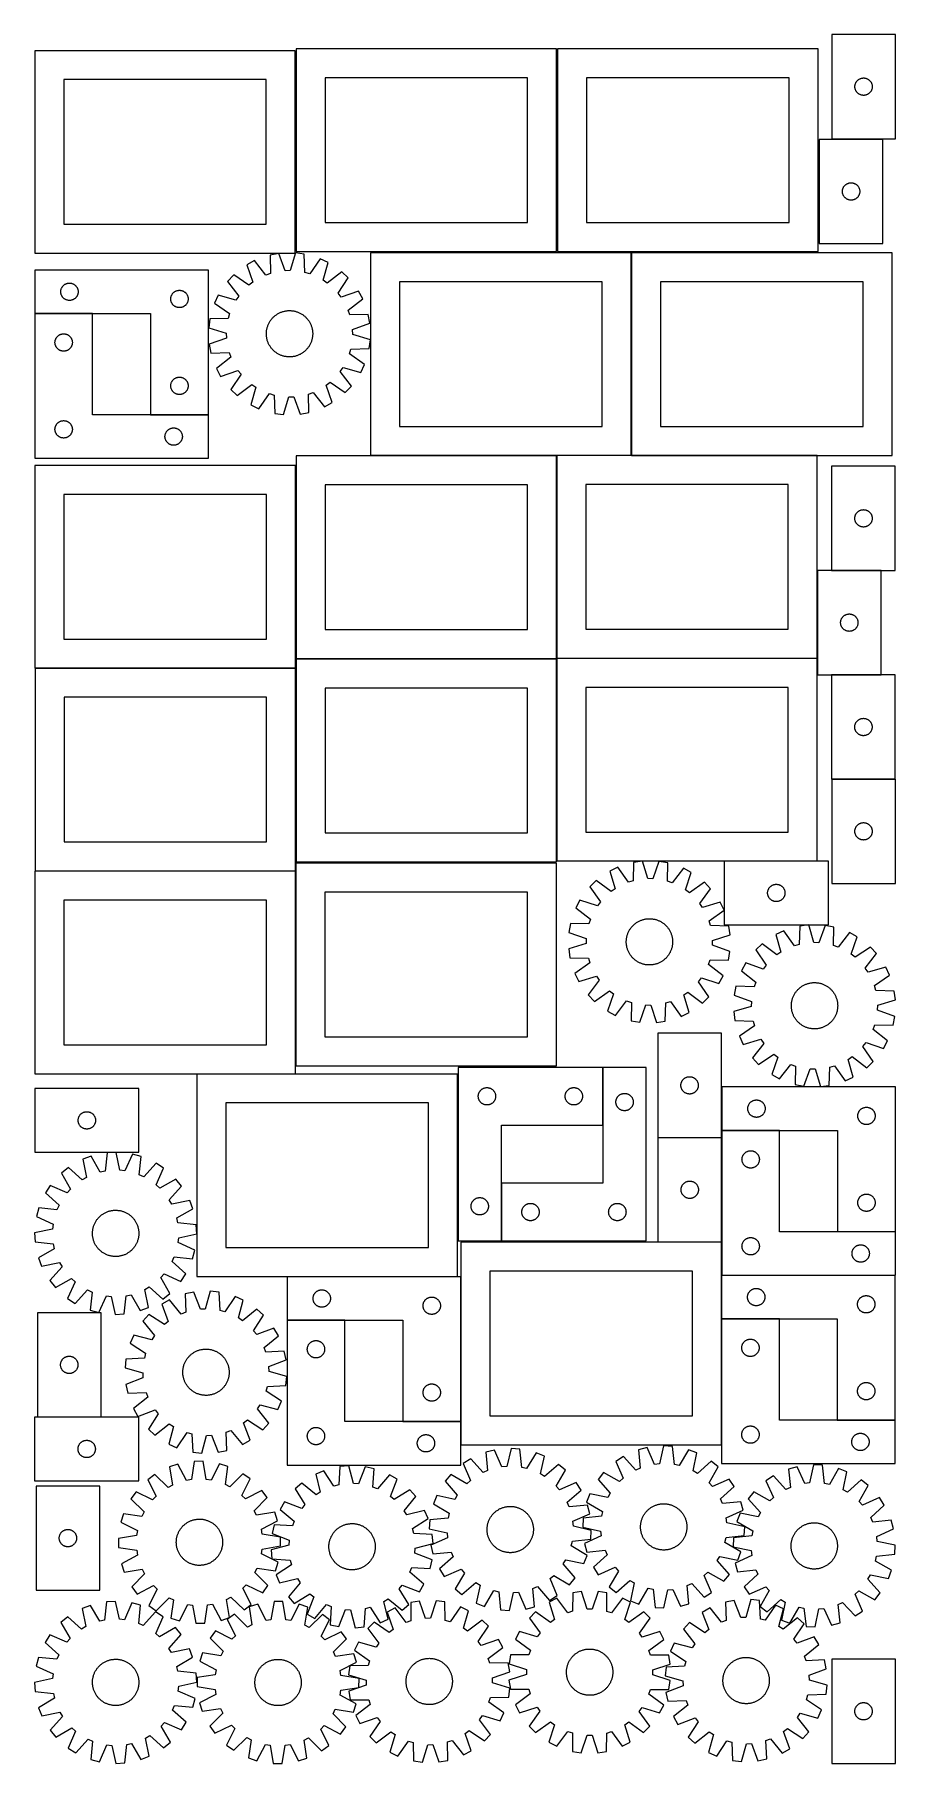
# Model space of a CAD drawing. Header units: millimetres. Extents: x 7 to 1493, y 7 to 2993.
import ezdxf

# ---------------------------------------------------------------- set-up
doc = ezdxf.new("R2010")
doc.units = ezdxf.units.MM
doc.layers.add('COMMON', color=5, linetype='CONTINUOUS', true_color=0x0000ff)
doc.layers.add('CUT', color=7, linetype='CONTINUOUS', true_color=0x000000)

msp = doc.modelspace()

# ---------------------------------------------------------------- linework, layer by layer
at = {"layer": 'COMMON'}
for p, q in [((106.758231, 2511.456619), (6.758231, 2511.456619)), ((306.758231, 2336.456619), (206.758231, 2336.456619)), ((988.028385, 1109.108095), (988.028385, 1209.108095)), ((1293.463141, 1100.122329), (1193.463141, 1100.122329)), ((813.028385, 909.108095), (813.028385, 1009.108095)), ((1493.463141, 925.122329), (1393.463141, 925.122329)), ((542.577078, 772.160964), (442.577078, 772.160964)), ((1293.0138, 774.612319), (1193.0138, 774.612319)), ((1493.0138, 599.612319), (1393.0138, 599.612319)), ((742.577078, 597.160964), (642.577078, 597.160964))]:
    msp.add_line(p, q, dxfattribs=at)
at = {"layer": 'CUT'}
for p, q in [((1493.463751, 2993.356752), (1383.463751, 2993.356752)), ((1383.463751, 2993.356752), (1383.463751, 2813.356752)), ((1493.463751, 2813.356752), (1493.463751, 2993.356752)), ((456.781082, 2965.540328), (6.781082, 2965.540328)), ((6.781082, 2965.540328), (6.781082, 2615.540328)), ((456.781082, 2615.540328), (456.781082, 2965.540328)), ((908.194168, 2968.583541), (458.194168, 2968.583541)), ((458.194168, 2968.583541), (458.194168, 2618.583541)), ((908.194168, 2618.583541), (908.194168, 2968.583541)), ((1359.834, 2968.684127), (909.834, 2968.684127)), ((909.834, 2968.684127), (909.834, 2618.684127)), ((1359.834, 2618.684127), (1359.834, 2968.684127)), ((406.781082, 2915.540328), (56.781082, 2915.540328)), ((56.781082, 2915.540328), (56.781082, 2665.540328)), ((406.781082, 2665.540328), (406.781082, 2915.540328)), ((858.194168, 2918.583541), (508.194168, 2918.583541)), ((508.194168, 2918.583541), (508.194168, 2668.583541)), ((858.194168, 2668.583541), (858.194168, 2918.583541)), ((1309.834, 2918.684127), (959.834, 2918.684127)), ((959.834, 2918.684127), (959.834, 2668.684127)), ((1309.834, 2668.684127), (1309.834, 2918.684127)), ((1423.468724, 2903.742971), (1423.508488, 2904.514384)), ((1423.468724, 2902.970534), (1423.468724, 2903.742971)), ((1423.508488, 2902.199121), (1423.468724, 2902.970534)), ((1423.508488, 2904.514384), (1423.587911, 2905.282728)), ((1423.587911, 2901.430777), (1423.508488, 2902.199121)), ((1423.587911, 2905.282728), (1423.706781, 2906.045964)), ((1423.706781, 2900.667541), (1423.587911, 2901.430777)), ((1423.706781, 2906.045964), (1423.864785, 2906.802069)), ((1423.864785, 2899.911436), (1423.706781, 2900.667541)), ((1423.864785, 2906.802069), (1424.061503, 2907.549037)), ((1424.061503, 2899.164468), (1423.864785, 2899.911436)), ((1424.061503, 2907.549037), (1424.296412, 2908.284888)), ((1424.296412, 2898.428617), (1424.061503, 2899.164468)), ((1424.296412, 2908.284888), (1424.568891, 2909.007671)), ((1424.568891, 2897.705834), (1424.296412, 2898.428617)), ((1424.568891, 2909.007671), (1424.878217, 2909.715468)), ((1424.878217, 2896.998037), (1424.568891, 2897.705834)), ((1424.878217, 2909.715468), (1425.223569, 2910.406404)), ((1425.223569, 2910.406404), (1425.604031, 2911.078644)), ((1425.604031, 2911.078644), (1426.018596, 2911.730408)), ((1426.018596, 2911.730408), (1426.466162, 2912.359967)), ((1426.466162, 2912.359967), (1426.945544, 2912.96565)), ((1426.945544, 2912.96565), (1427.45547, 2913.545853)), ((1427.45547, 2913.545853), (1427.994588, 2914.099035)), ((1427.994588, 2914.099035), (1428.561469, 2914.623731)), ((1428.561469, 2914.623731), (1429.154609, 2915.11855)), ((1429.154609, 2915.11855), (1429.772434, 2915.582178)), ((1429.772434, 2915.582178), (1430.413308, 2916.013386)), ((1430.413308, 2916.013386), (1431.07553, 2916.411031)), ((1431.07553, 2916.411031), (1431.757344, 2916.774059)), ((1431.757344, 2916.774059), (1432.456942, 2917.101506)), ((1432.456942, 2917.101506), (1433.172469, 2917.392505)), ((1433.172469, 2917.392505), (1433.902028, 2917.646283)), ((1433.902028, 2917.646283), (1434.643684, 2917.862168)), ((1434.643684, 2917.862168), (1435.39547, 2918.039588)), ((1435.39547, 2918.039588), (1436.155392, 2918.178071)), ((1436.155392, 2918.178071), (1436.921436, 2918.277251)), ((1436.921436, 2918.277251), (1437.691569, 2918.336864)), ((1437.691569, 2918.336864), (1438.463751, 2918.356752)), ((1438.463751, 2918.356752), (1439.235932, 2918.336864)), ((1439.235932, 2918.336864), (1440.006066, 2918.277251)), ((1440.006066, 2918.277251), (1440.772109, 2918.178071)), ((1440.772109, 2918.178071), (1441.532032, 2918.039588)), ((1441.532032, 2918.039588), (1442.283818, 2917.862168)), ((1442.283818, 2917.862168), (1443.025473, 2917.646283)), ((1443.025473, 2917.646283), (1443.755032, 2917.392505)), ((1443.755032, 2917.392505), (1444.470559, 2917.101506)), ((1444.470559, 2917.101506), (1445.170158, 2916.774059)), ((1445.170158, 2916.774059), (1445.851972, 2916.411031)), ((1445.851972, 2916.411031), (1446.514194, 2916.013386)), ((1446.514194, 2916.013386), (1447.155067, 2915.582178)), ((1447.155067, 2915.582178), (1447.772893, 2915.11855)), ((1447.772893, 2915.11855), (1448.366033, 2914.623731)), ((1448.366033, 2914.623731), (1448.932913, 2914.099035)), ((1448.932913, 2914.099035), (1449.472031, 2913.545853)), ((1449.472031, 2913.545853), (1449.981957, 2912.96565)), ((1449.981957, 2912.96565), (1450.461339, 2912.359967)), ((1450.461339, 2912.359967), (1450.908906, 2911.730408)), ((1450.908906, 2911.730408), (1451.32347, 2911.078644)), ((1451.32347, 2911.078644), (1451.703933, 2910.406404)), ((1451.703933, 2910.406404), (1452.049285, 2909.715468)), ((1452.049285, 2909.715468), (1452.35861, 2909.007671)), ((1452.35861, 2897.705834), (1452.049285, 2896.998037)), ((1452.35861, 2909.007671), (1452.631089, 2908.284888)), ((1452.631089, 2898.428617), (1452.35861, 2897.705834)), ((1452.631089, 2908.284888), (1452.865999, 2907.549037)), ((1452.865999, 2899.164468), (1452.631089, 2898.428617)), ((1452.865999, 2907.549037), (1453.062716, 2906.802069)), ((1453.062716, 2899.911436), (1452.865999, 2899.164468)), ((1453.062716, 2906.802069), (1453.22072, 2906.045964)), ((1453.22072, 2900.667541), (1453.062716, 2899.911436)), ((1453.22072, 2906.045964), (1453.339591, 2905.282728)), ((1453.339591, 2901.430777), (1453.22072, 2900.667541)), ((1453.339591, 2905.282728), (1453.419014, 2904.514384)), ((1453.419014, 2902.199121), (1453.339591, 2901.430777)), ((1453.419014, 2904.514384), (1453.458778, 2903.742971)), ((1453.458778, 2902.970534), (1453.419014, 2902.199121)), ((1453.458778, 2903.742971), (1453.458778, 2902.970534)), ((1425.223569, 2896.307101), (1424.878217, 2896.998037)), ((1425.604031, 2895.63486), (1425.223569, 2896.307101)), ((1426.018596, 2894.983097), (1425.604031, 2895.63486)), ((1426.466162, 2894.353538), (1426.018596, 2894.983097)), ((1426.945544, 2893.747855), (1426.466162, 2894.353538)), ((1427.45547, 2893.167652), (1426.945544, 2893.747855)), ((1427.994588, 2892.61447), (1427.45547, 2893.167652)), ((1428.561469, 2892.089774), (1427.994588, 2892.61447)), ((1429.154609, 2891.594955), (1428.561469, 2892.089774)), ((1429.772434, 2891.131327), (1429.154609, 2891.594955)), ((1430.413308, 2890.700119), (1429.772434, 2891.131327)), ((1431.07553, 2890.302474), (1430.413308, 2890.700119)), ((1431.757344, 2889.939446), (1431.07553, 2890.302474)), ((1432.456942, 2889.611999), (1431.757344, 2889.939446)), ((1433.172469, 2889.321), (1432.456942, 2889.611999)), ((1433.902028, 2889.067222), (1433.172469, 2889.321)), ((1434.643684, 2888.851337), (1433.902028, 2889.067222)), ((1435.39547, 2888.673917), (1434.643684, 2888.851337)), ((1436.155392, 2888.535434), (1435.39547, 2888.673917)), ((1436.921436, 2888.436254), (1436.155392, 2888.535434)), ((1437.691569, 2888.376641), (1436.921436, 2888.436254)), ((1438.463751, 2888.356752), (1437.691569, 2888.376641)), ((1439.235932, 2888.376641), (1438.463751, 2888.356752)), ((1440.006066, 2888.436254), (1439.235932, 2888.376641)), ((1440.772109, 2888.535434), (1440.006066, 2888.436254)), ((1441.532032, 2888.673917), (1440.772109, 2888.535434)), ((1442.283818, 2888.851337), (1441.532032, 2888.673917)), ((1443.025473, 2889.067222), (1442.283818, 2888.851337)), ((1443.755032, 2889.321), (1443.025473, 2889.067222)), ((1444.470559, 2889.611999), (1443.755032, 2889.321)), ((1445.170158, 2889.939446), (1444.470559, 2889.611999)), ((1445.851972, 2890.302474), (1445.170158, 2889.939446)), ((1446.514194, 2890.700119), (1445.851972, 2890.302474)), ((1447.155067, 2891.131327), (1446.514194, 2890.700119)), ((1447.772893, 2891.594955), (1447.155067, 2891.131327)), ((1448.366033, 2892.089774), (1447.772893, 2891.594955)), ((1448.932913, 2892.61447), (1448.366033, 2892.089774)), ((1449.472031, 2893.167652), (1448.932913, 2892.61447)), ((1449.981957, 2893.747855), (1449.472031, 2893.167652)), ((1450.461339, 2894.353538), (1449.981957, 2893.747855)), ((1450.908906, 2894.983097), (1450.461339, 2894.353538)), ((1451.32347, 2895.63486), (1450.908906, 2894.983097)), ((1451.703933, 2896.307101), (1451.32347, 2895.63486)), ((1452.049285, 2896.998037), (1451.703933, 2896.307101)), ((1471.884092, 2812.320131), (1361.884092, 2812.320131)), ((1361.884092, 2812.320131), (1361.884092, 2632.320131)), ((1383.463751, 2813.356752), (1493.463751, 2813.356752)), ((1471.884092, 2632.320131), (1471.884092, 2812.320131)), ((1401.889065, 2722.70635), (1401.928829, 2723.477763)), ((1401.889065, 2721.933913), (1401.889065, 2722.70635)), ((1401.928829, 2721.162499), (1401.889065, 2721.933913)), ((1401.928829, 2723.477763), (1402.008252, 2724.246107)), ((1402.008252, 2720.394156), (1401.928829, 2721.162499)), ((1402.008252, 2724.246107), (1402.127123, 2725.009343)), ((1402.127123, 2719.63092), (1402.008252, 2720.394156)), ((1402.127123, 2725.009343), (1402.285127, 2725.765448)), ((1402.285127, 2718.874815), (1402.127123, 2719.63092)), ((1402.285127, 2725.765448), (1402.481844, 2726.512416)), ((1402.481844, 2718.127847), (1402.285127, 2718.874815)), ((1402.481844, 2726.512416), (1402.716754, 2727.248267)), ((1402.716754, 2717.391996), (1402.481844, 2718.127847)), ((1402.716754, 2727.248267), (1402.989233, 2727.97105)), ((1402.989233, 2727.97105), (1403.298558, 2728.678847)), ((1403.298558, 2728.678847), (1403.64391, 2729.369783)), ((1403.64391, 2729.369783), (1404.024373, 2730.042023)), ((1404.024373, 2730.042023), (1404.438937, 2730.693787)), ((1404.438937, 2730.693787), (1404.886504, 2731.323346)), ((1404.886504, 2731.323346), (1405.365886, 2731.929029)), ((1405.365886, 2731.929029), (1405.875812, 2732.509231)), ((1405.875812, 2732.509231), (1406.41493, 2733.062414)), ((1406.41493, 2733.062414), (1406.98181, 2733.58711)), ((1406.98181, 2733.58711), (1407.57495, 2734.081928)), ((1407.57495, 2734.081928), (1408.192776, 2734.545556)), ((1408.192776, 2734.545556), (1408.833649, 2734.976765)), ((1408.833649, 2734.976765), (1409.495871, 2735.37441)), ((1409.495871, 2735.37441), (1410.177685, 2735.737438)), ((1410.177685, 2735.737438), (1410.877284, 2736.064885)), ((1410.877284, 2736.064885), (1411.592811, 2736.355884)), ((1411.592811, 2736.355884), (1412.32237, 2736.609662)), ((1412.32237, 2736.609662), (1413.064025, 2736.825547)), ((1413.064025, 2736.825547), (1413.815811, 2737.002967)), ((1413.815811, 2737.002967), (1414.575734, 2737.14145)), ((1414.575734, 2737.14145), (1415.341777, 2737.24063)), ((1415.341777, 2737.24063), (1416.111911, 2737.300243)), ((1416.111911, 2737.300243), (1416.884092, 2737.320131)), ((1416.884092, 2737.320131), (1417.656274, 2737.300243)), ((1417.656274, 2737.300243), (1418.426407, 2737.24063)), ((1418.426407, 2737.24063), (1419.192451, 2737.14145)), ((1419.192451, 2737.14145), (1419.952373, 2737.002967)), ((1419.952373, 2737.002967), (1420.704159, 2736.825547)), ((1420.704159, 2736.825547), (1421.445815, 2736.609662)), ((1421.445815, 2736.609662), (1422.175374, 2736.355884)), ((1422.175374, 2736.355884), (1422.890901, 2736.064885)), ((1422.890901, 2736.064885), (1423.590499, 2735.737438)), ((1423.590499, 2735.737438), (1424.272313, 2735.37441)), ((1424.272313, 2735.37441), (1424.934535, 2734.976765)), ((1424.934535, 2734.976765), (1425.575409, 2734.545556)), ((1425.575409, 2734.545556), (1426.193234, 2734.081928)), ((1426.193234, 2734.081928), (1426.786374, 2733.58711)), ((1426.786374, 2733.58711), (1427.353255, 2733.062414)), ((1427.353255, 2733.062414), (1427.892373, 2732.509231)), ((1427.892373, 2732.509231), (1428.402299, 2731.929029)), ((1428.402299, 2731.929029), (1428.881681, 2731.323346)), ((1428.881681, 2731.323346), (1429.329247, 2730.693787)), ((1429.329247, 2730.693787), (1429.743812, 2730.042023)), ((1429.743812, 2730.042023), (1430.124274, 2729.369783)), ((1430.124274, 2729.369783), (1430.469626, 2728.678847)), ((1430.469626, 2728.678847), (1430.778952, 2727.97105)), ((1430.778952, 2727.97105), (1431.051431, 2727.248267)), ((1431.051431, 2727.248267), (1431.28634, 2726.512416)), ((1431.28634, 2718.127847), (1431.051431, 2717.391996)), ((1431.28634, 2726.512416), (1431.483058, 2725.765448)), ((1431.483058, 2718.874815), (1431.28634, 2718.127847)), ((1431.483058, 2725.765448), (1431.641062, 2725.009343)), ((1431.641062, 2719.63092), (1431.483058, 2718.874815)), ((1431.641062, 2725.009343), (1431.759932, 2724.246107)), ((1431.759932, 2720.394156), (1431.641062, 2719.63092)), ((1431.759932, 2724.246107), (1431.839355, 2723.477763)), ((1431.839355, 2721.162499), (1431.759932, 2720.394156)), ((1431.839355, 2723.477763), (1431.879119, 2722.70635)), ((1431.879119, 2721.933913), (1431.839355, 2721.162499)), ((1431.879119, 2722.70635), (1431.879119, 2721.933913)), ((1402.989233, 2716.669213), (1402.716754, 2717.391996)), ((1403.298558, 2715.961416), (1402.989233, 2716.669213)), ((1403.64391, 2715.27048), (1403.298558, 2715.961416)), ((1404.024373, 2714.598239), (1403.64391, 2715.27048)), ((1404.438937, 2713.946476), (1404.024373, 2714.598239)), ((1404.886504, 2713.316917), (1404.438937, 2713.946476)), ((1405.365886, 2712.711234), (1404.886504, 2713.316917)), ((1405.875812, 2712.131031), (1405.365886, 2712.711234)), ((1406.41493, 2711.577849), (1405.875812, 2712.131031)), ((1406.98181, 2711.053152), (1406.41493, 2711.577849)), ((1407.57495, 2710.558334), (1406.98181, 2711.053152)), ((1408.192776, 2710.094706), (1407.57495, 2710.558334)), ((1408.833649, 2709.663498), (1408.192776, 2710.094706)), ((1409.495871, 2709.265853), (1408.833649, 2709.663498)), ((1410.177685, 2708.902825), (1409.495871, 2709.265853)), ((1410.877284, 2708.575378), (1410.177685, 2708.902825)), ((1411.592811, 2708.284379), (1410.877284, 2708.575378)), ((1412.32237, 2708.030601), (1411.592811, 2708.284379)), ((1413.064025, 2707.814716), (1412.32237, 2708.030601)), ((1413.815811, 2707.637296), (1413.064025, 2707.814716)), ((1414.575734, 2707.498813), (1413.815811, 2707.637296)), ((1415.341777, 2707.399633), (1414.575734, 2707.498813)), ((1416.111911, 2707.34002), (1415.341777, 2707.399633)), ((1416.884092, 2707.320131), (1416.111911, 2707.34002)), ((1417.656274, 2707.34002), (1416.884092, 2707.320131)), ((1418.426407, 2707.399633), (1417.656274, 2707.34002)), ((1419.192451, 2707.498813), (1418.426407, 2707.399633)), ((1419.952373, 2707.637296), (1419.192451, 2707.498813)), ((1420.704159, 2707.814716), (1419.952373, 2707.637296)), ((1421.445815, 2708.030601), (1420.704159, 2707.814716)), ((1422.175374, 2708.284379), (1421.445815, 2708.030601)), ((1422.890901, 2708.575378), (1422.175374, 2708.284379)), ((1423.590499, 2708.902825), (1422.890901, 2708.575378)), ((1424.272313, 2709.265853), (1423.590499, 2708.902825)), ((1424.934535, 2709.663498), (1424.272313, 2709.265853)), ((1425.575409, 2710.094706), (1424.934535, 2709.663498)), ((1426.193234, 2710.558334), (1425.575409, 2710.094706)), ((1426.786374, 2711.053152), (1426.193234, 2710.558334)), ((1427.353255, 2711.577849), (1426.786374, 2711.053152)), ((1427.892373, 2712.131031), (1427.353255, 2711.577849)), ((1428.402299, 2712.711234), (1427.892373, 2712.131031)), ((1428.881681, 2713.316917), (1428.402299, 2712.711234)), ((1429.329247, 2713.946476), (1428.881681, 2713.316917)), ((1429.743812, 2714.598239), (1429.329247, 2713.946476)), ((1430.124274, 2715.27048), (1429.743812, 2714.598239)), ((1430.469626, 2715.961416), (1430.124274, 2715.27048)), ((1430.778952, 2716.669213), (1430.469626, 2715.961416)), ((1431.051431, 2717.391996), (1430.778952, 2716.669213)), ((56.781082, 2665.540328), (406.781082, 2665.540328)), ((508.194168, 2668.583541), (858.194168, 2668.583541)), ((959.834, 2668.684127), (1309.834, 2668.684127)), ((1361.884092, 2632.320131), (1471.884092, 2632.320131)), ((6.781082, 2615.540328), (456.781082, 2615.540328)), ((386.649049, 2602.840262), (373.1452, 2595.466214)), ((406.184932, 2577.793825), (386.649049, 2602.840262)), ((428.64962, 2615.271539), (413.527989, 2612.431321)), ((413.527989, 2612.431321), (414.260565, 2580.675407)), ((439.489573, 2585.414042), (428.64962, 2615.271539)), ((457.176811, 2616.087129), (448.060415, 2585.659082)), ((472.436012, 2614.115496), (457.176811, 2616.087129)), ((458.194168, 2618.583541), (908.194168, 2618.583541)), ((473.518946, 2582.369599), (472.436012, 2614.115496)), ((499.819014, 2606.075781), (481.746022, 2579.95411)), ((513.722108, 2599.485295), (499.819014, 2606.075781)), ((504.942018, 2568.958507), (513.722108, 2599.485295)), ((1036.75557, 2616.439498), (586.75557, 2616.439498)), ((586.75557, 2616.439498), (586.75557, 2266.439498)), ((909.834, 2618.684127), (1359.834, 2618.684127)), ((1036.75557, 2266.439498), (1036.75557, 2616.439498)), ((1487.681397, 2616.420211), (1037.681397, 2616.420211)), ((1037.681397, 2616.420211), (1037.681397, 2266.420211)), ((1487.681397, 2266.420211), (1487.681397, 2616.420211)), ((306.758231, 2586.556619), (6.758231, 2586.556619)), ((6.758231, 2586.556619), (6.758231, 2511.556619)), ((306.758231, 2336.556619), (306.758231, 2586.556619)), ((350.545609, 2578.038525), (339.981391, 2566.852469)), ((376.865112, 2560.254868), (350.545609, 2578.038525)), ((373.1452, 2595.466214), (383.655038, 2565.490923)), ((414.260565, 2580.675407), (406.184932, 2577.793825)), ((448.060415, 2585.659082), (439.489573, 2585.414042)), ((481.746022, 2579.95411), (473.518946, 2582.369599)), ((512.020006, 2564.118934), (504.942018, 2568.958507)), ((537.280482, 2583.377259), (512.020006, 2564.118934)), ((530.682881, 2546.493537), (548.466538, 2572.813041)), ((548.466538, 2572.813041), (537.280482, 2583.377259)), ((51.758231, 2549.056619), (51.778119, 2549.8288)), ((51.778119, 2548.284437), (51.758231, 2549.056619)), ((51.778119, 2549.8288), (51.837733, 2550.598934)), ((51.837733, 2547.514304), (51.778119, 2548.284437)), ((51.837733, 2550.598934), (51.936912, 2551.364977)), ((51.936912, 2546.74826), (51.837733, 2547.514304)), ((51.936912, 2551.364977), (52.075395, 2552.1249)), ((52.075395, 2545.988338), (51.936912, 2546.74826)), ((52.075395, 2552.1249), (52.252815, 2552.876685)), ((52.252815, 2545.236552), (52.075395, 2545.988338)), ((52.252815, 2552.876685), (52.4687, 2553.618341)), ((52.4687, 2544.494896), (52.252815, 2545.236552)), ((52.4687, 2553.618341), (52.722478, 2554.3479)), ((52.722478, 2543.765337), (52.4687, 2544.494896)), ((52.722478, 2554.3479), (53.013477, 2555.063427)), ((53.013477, 2543.04981), (52.722478, 2543.765337)), ((53.013477, 2555.063427), (53.340924, 2555.763026)), ((53.340924, 2542.350212), (53.013477, 2543.04981)), ((53.340924, 2555.763026), (53.703952, 2556.44484)), ((53.703952, 2541.668398), (53.340924, 2542.350212)), ((53.703952, 2556.44484), (54.101597, 2557.107062)), ((54.101597, 2541.006176), (53.703952, 2541.668398)), ((54.101597, 2557.107062), (54.532806, 2557.747935)), ((54.532806, 2540.365302), (54.101597, 2541.006176)), ((54.532806, 2557.747935), (54.996434, 2558.365761)), ((54.996434, 2539.747476), (54.532806, 2540.365302)), ((54.996434, 2558.365761), (55.491252, 2558.9589)), ((55.491252, 2539.154337), (54.996434, 2539.747476)), ((55.491252, 2558.9589), (56.015948, 2559.525781)), ((56.015948, 2538.587456), (55.491252, 2539.154337)), ((56.015948, 2559.525781), (56.569131, 2560.064899)), ((56.569131, 2560.064899), (57.149333, 2560.574825)), ((57.149333, 2560.574825), (57.755016, 2561.054207)), ((57.755016, 2561.054207), (58.384575, 2561.501774)), ((58.384575, 2561.501774), (59.036339, 2561.916338)), ((59.036339, 2561.916338), (59.70858, 2562.296801)), ((59.70858, 2562.296801), (60.399515, 2562.642153)), ((60.399515, 2562.642153), (61.107312, 2562.951478)), ((61.107312, 2562.951478), (61.830095, 2563.223957)), ((61.830095, 2563.223957), (62.565946, 2563.458867)), ((62.565946, 2563.458867), (63.312915, 2563.655584)), ((63.312915, 2563.655584), (64.069019, 2563.813588)), ((64.069019, 2563.813588), (64.832255, 2563.932459)), ((64.832255, 2563.932459), (65.600599, 2564.011882)), ((65.600599, 2564.011882), (66.372012, 2564.051646)), ((66.372012, 2564.051646), (67.144449, 2564.051646)), ((67.144449, 2564.051646), (67.915863, 2564.011882)), ((67.915863, 2564.011882), (68.684206, 2563.932459)), ((68.684206, 2563.932459), (69.447442, 2563.813588)), ((69.447442, 2563.813588), (70.203547, 2563.655584)), ((70.203547, 2563.655584), (70.950515, 2563.458867)), ((70.950515, 2563.458867), (71.686366, 2563.223957)), ((71.686366, 2563.223957), (72.409149, 2562.951478)), ((72.409149, 2562.951478), (73.116947, 2562.642153)), ((73.116947, 2562.642153), (73.807882, 2562.296801)), ((73.807882, 2562.296801), (74.480123, 2561.916338)), ((74.480123, 2561.916338), (75.131886, 2561.501774)), ((75.131886, 2561.501774), (75.761445, 2561.054207)), ((75.761445, 2561.054207), (76.367128, 2560.574825)), ((76.367128, 2560.574825), (76.947331, 2560.064899)), ((76.947331, 2560.064899), (77.500513, 2559.525781)), ((77.500513, 2559.525781), (78.02521, 2558.9589)), ((78.02521, 2539.154337), (77.500513, 2538.587456)), ((78.02521, 2558.9589), (78.520028, 2558.365761)), ((78.520028, 2539.747476), (78.02521, 2539.154337)), ((78.520028, 2558.365761), (78.983656, 2557.747935)), ((78.983656, 2540.365302), (78.520028, 2539.747476)), ((78.983656, 2557.747935), (79.414864, 2557.107062)), ((79.414864, 2541.006176), (78.983656, 2540.365302)), ((79.414864, 2557.107062), (79.812509, 2556.44484)), ((79.812509, 2541.668398), (79.414864, 2541.006176)), ((79.812509, 2556.44484), (80.175537, 2555.763026)), ((80.175537, 2542.350212), (79.812509, 2541.668398)), ((80.175537, 2555.763026), (80.502984, 2555.063427)), ((80.502984, 2543.04981), (80.175537, 2542.350212)), ((80.502984, 2555.063427), (80.793983, 2554.3479)), ((80.793983, 2543.765337), (80.502984, 2543.04981)), ((80.793983, 2554.3479), (81.047761, 2553.618341)), ((81.047761, 2544.494896), (80.793983, 2543.765337)), ((81.047761, 2553.618341), (81.263647, 2552.876685)), ((81.263647, 2545.236552), (81.047761, 2544.494896)), ((81.263647, 2552.876685), (81.441066, 2552.1249)), ((81.441066, 2545.988338), (81.263647, 2545.236552)), ((81.441066, 2552.1249), (81.579549, 2551.364977)), ((81.579549, 2546.74826), (81.441066, 2545.988338)), ((81.579549, 2551.364977), (81.678729, 2550.598934)), ((81.678729, 2547.514304), (81.579549, 2546.74826)), ((81.678729, 2550.598934), (81.738342, 2549.8288)), ((81.738342, 2548.284437), (81.678729, 2547.514304)), ((81.738342, 2549.8288), (81.758231, 2549.056619)), ((81.758231, 2549.056619), (81.738342, 2548.284437)), ((241.837733, 2538.098934), (241.936912, 2538.864977)), ((241.936912, 2538.864977), (242.075395, 2539.6249)), ((242.075395, 2539.6249), (242.252815, 2540.376685)), ((242.252815, 2540.376685), (242.4687, 2541.118341)), ((242.4687, 2541.118341), (242.722478, 2541.8479)), ((242.722478, 2541.8479), (243.013477, 2542.563427)), ((243.013477, 2542.563427), (243.340924, 2543.263026)), ((243.340924, 2543.263026), (243.703952, 2543.94484)), ((243.703952, 2543.94484), (244.101597, 2544.607062)), ((244.101597, 2544.607062), (244.532806, 2545.247935)), ((244.532806, 2545.247935), (244.996434, 2545.865761)), ((244.996434, 2545.865761), (245.491252, 2546.4589)), ((245.491252, 2546.4589), (246.015948, 2547.025781)), ((246.015948, 2547.025781), (246.569131, 2547.564899)), ((246.569131, 2547.564899), (247.149333, 2548.074825)), ((247.149333, 2548.074825), (247.755016, 2548.554207)), ((247.755016, 2548.554207), (248.384575, 2549.001774)), ((248.384575, 2549.001774), (249.036339, 2549.416338)), ((249.036339, 2549.416338), (249.70858, 2549.796801)), ((249.70858, 2549.796801), (250.399515, 2550.142153)), ((250.399515, 2550.142153), (251.107312, 2550.451478)), ((251.107312, 2550.451478), (251.830095, 2550.723957)), ((251.830095, 2550.723957), (252.565946, 2550.958867)), ((252.565946, 2550.958867), (253.312915, 2551.155584)), ((253.312915, 2551.155584), (254.069019, 2551.313588)), ((254.069019, 2551.313588), (254.832255, 2551.432459)), ((254.832255, 2551.432459), (255.600599, 2551.511882)), ((255.600599, 2551.511882), (256.372012, 2551.551646)), ((256.372012, 2551.551646), (257.144449, 2551.551646)), ((257.144449, 2551.551646), (257.915863, 2551.511882)), ((257.915863, 2551.511882), (258.684206, 2551.432459)), ((258.684206, 2551.432459), (259.447442, 2551.313588)), ((259.447442, 2551.313588), (260.203547, 2551.155584)), ((260.203547, 2551.155584), (260.950515, 2550.958867)), ((260.950515, 2550.958867), (261.686366, 2550.723957)), ((261.686366, 2550.723957), (262.409149, 2550.451478)), ((262.409149, 2550.451478), (263.116947, 2550.142153)), ((263.116947, 2550.142153), (263.807882, 2549.796801)), ((263.807882, 2549.796801), (264.480123, 2549.416338)), ((264.480123, 2549.416338), (265.131886, 2549.001774)), ((265.131886, 2549.001774), (265.761445, 2548.554207)), ((265.761445, 2548.554207), (266.367128, 2548.074825)), ((266.367128, 2548.074825), (266.947331, 2547.564899)), ((266.947331, 2547.564899), (267.500513, 2547.025781)), ((267.500513, 2547.025781), (268.02521, 2546.4589)), ((268.02521, 2546.4589), (268.520028, 2545.865761)), ((268.520028, 2545.865761), (268.983656, 2545.247935)), ((268.983656, 2545.247935), (269.414864, 2544.607062)), ((269.414864, 2544.607062), (269.812509, 2543.94484)), ((269.812509, 2543.94484), (270.175537, 2543.263026)), ((270.175537, 2543.263026), (270.502984, 2542.563427)), ((270.502984, 2542.563427), (270.793983, 2541.8479)), ((270.793983, 2541.8479), (271.047761, 2541.118341)), ((271.047761, 2541.118341), (271.263647, 2540.376685)), ((271.263647, 2540.376685), (271.441066, 2539.6249)), ((271.441066, 2539.6249), (271.579549, 2538.864977)), ((271.579549, 2538.864977), (271.678729, 2538.098934)), ((323.873355, 2543.294095), (317.282868, 2529.391001)), ((354.400143, 2534.514005), (323.873355, 2543.294095)), ((339.981391, 2566.852469), (359.239716, 2541.591993)), ((359.239716, 2541.591993), (354.400143, 2534.514005)), ((383.655038, 2565.490923), (376.865112, 2560.254868)), ((535.918936, 2539.703611), (530.682881, 2546.493537)), ((565.894227, 2550.21345), (535.918936, 2539.703611)), ((573.268275, 2536.7096), (565.894227, 2550.21345)), ((986.75557, 2566.439498), (636.75557, 2566.439498)), ((636.75557, 2566.439498), (636.75557, 2316.439498)), ((986.75557, 2316.439498), (986.75557, 2566.439498)), ((1437.681397, 2566.420211), (1087.681397, 2566.420211)), ((1087.681397, 2566.420211), (1087.681397, 2316.420211)), ((1437.681397, 2316.420211), (1437.681397, 2566.420211)), ((6.758231, 2511.556619), (206.758231, 2511.556619)), ((106.758231, 2511.356617), (6.758231, 2511.356617)), ((6.758231, 2511.356617), (6.758231, 2261.356617)), ((56.569131, 2538.048338), (56.015948, 2538.587456)), ((57.149333, 2537.538412), (56.569131, 2538.048338)), ((57.755016, 2537.05903), (57.149333, 2537.538412)), ((58.384575, 2536.611463), (57.755016, 2537.05903)), ((59.036339, 2536.196899), (58.384575, 2536.611463)), ((59.70858, 2535.816437), (59.036339, 2536.196899)), ((60.399515, 2535.471085), (59.70858, 2535.816437)), ((61.107312, 2535.161759), (60.399515, 2535.471085)), ((61.830095, 2534.88928), (61.107312, 2535.161759)), ((62.565946, 2534.654371), (61.830095, 2534.88928)), ((63.312915, 2534.457653), (62.565946, 2534.654371)), ((64.069019, 2534.299649), (63.312915, 2534.457653)), ((64.832255, 2534.180779), (64.069019, 2534.299649)), ((65.600599, 2534.101356), (64.832255, 2534.180779)), ((66.372012, 2534.061592), (65.600599, 2534.101356)), ((67.144449, 2534.061592), (66.372012, 2534.061592)), ((67.915863, 2534.101356), (67.144449, 2534.061592)), ((68.684206, 2534.180779), (67.915863, 2534.101356)), ((69.447442, 2534.299649), (68.684206, 2534.180779)), ((70.203547, 2534.457653), (69.447442, 2534.299649)), ((70.950515, 2534.654371), (70.203547, 2534.457653)), ((71.686366, 2534.88928), (70.950515, 2534.654371)), ((72.409149, 2535.161759), (71.686366, 2534.88928)), ((73.116947, 2535.471085), (72.409149, 2535.161759)), ((73.807882, 2535.816437), (73.116947, 2535.471085)), ((74.480123, 2536.196899), (73.807882, 2535.816437)), ((75.131886, 2536.611463), (74.480123, 2536.196899)), ((75.761445, 2537.05903), (75.131886, 2536.611463)), ((76.367128, 2537.538412), (75.761445, 2537.05903)), ((76.947331, 2538.048338), (76.367128, 2537.538412)), ((77.500513, 2538.587456), (76.947331, 2538.048338)), ((106.758231, 2336.356617), (106.758231, 2511.356617)), ((206.758231, 2511.556619), (206.758231, 2336.556619)), ((241.758231, 2536.556619), (241.778119, 2537.3288)), ((241.778119, 2535.784437), (241.758231, 2536.556619)), ((241.778119, 2537.3288), (241.837733, 2538.098934)), ((241.837733, 2535.014304), (241.778119, 2535.784437)), ((241.936912, 2534.24826), (241.837733, 2535.014304)), ((242.075395, 2533.488338), (241.936912, 2534.24826)), ((242.252815, 2532.736552), (242.075395, 2533.488338)), ((242.4687, 2531.994896), (242.252815, 2532.736552)), ((242.722478, 2531.265337), (242.4687, 2531.994896)), ((243.013477, 2530.54981), (242.722478, 2531.265337)), ((243.340924, 2529.850212), (243.013477, 2530.54981)), ((243.703952, 2529.168398), (243.340924, 2529.850212)), ((244.101597, 2528.506176), (243.703952, 2529.168398)), ((244.532806, 2527.865302), (244.101597, 2528.506176)), ((244.996434, 2527.247476), (244.532806, 2527.865302)), ((245.491252, 2526.654337), (244.996434, 2527.247476)), ((246.015948, 2526.087456), (245.491252, 2526.654337)), ((246.569131, 2525.548338), (246.015948, 2526.087456)), ((247.149333, 2525.038412), (246.569131, 2525.548338)), ((247.755016, 2524.55903), (247.149333, 2525.038412)), ((248.384575, 2524.111463), (247.755016, 2524.55903)), ((249.036339, 2523.696899), (248.384575, 2524.111463)), ((249.70858, 2523.316437), (249.036339, 2523.696899)), ((250.399515, 2522.971085), (249.70858, 2523.316437)), ((251.107312, 2522.661759), (250.399515, 2522.971085)), ((251.830095, 2522.38928), (251.107312, 2522.661759)), ((252.565946, 2522.154371), (251.830095, 2522.38928)), ((253.312915, 2521.957653), (252.565946, 2522.154371)), ((254.069019, 2521.799649), (253.312915, 2521.957653)), ((254.832255, 2521.680779), (254.069019, 2521.799649)), ((255.600599, 2521.601356), (254.832255, 2521.680779)), ((256.372012, 2521.561592), (255.600599, 2521.601356)), ((257.144449, 2521.561592), (256.372012, 2521.561592)), ((257.915863, 2521.601356), (257.144449, 2521.561592)), ((258.684206, 2521.680779), (257.915863, 2521.601356)), ((259.447442, 2521.799649), (258.684206, 2521.680779)), ((260.203547, 2521.957653), (259.447442, 2521.799649)), ((260.950515, 2522.154371), (260.203547, 2521.957653)), ((261.686366, 2522.38928), (260.950515, 2522.154371)), ((262.409149, 2522.661759), (261.686366, 2522.38928)), ((263.116947, 2522.971085), (262.409149, 2522.661759)), ((263.807882, 2523.316437), (263.116947, 2522.971085)), ((264.480123, 2523.696899), (263.807882, 2523.316437)), ((265.131886, 2524.111463), (264.480123, 2523.696899)), ((265.761445, 2524.55903), (265.131886, 2524.111463)), ((266.367128, 2525.038412), (265.761445, 2524.55903)), ((266.947331, 2525.548338), (266.367128, 2525.038412)), ((267.500513, 2526.087456), (266.947331, 2525.548338)), ((268.02521, 2526.654337), (267.500513, 2526.087456)), ((268.520028, 2527.247476), (268.02521, 2526.654337)), ((268.983656, 2527.865302), (268.520028, 2527.247476)), ((269.414864, 2528.506176), (268.983656, 2527.865302)), ((269.812509, 2529.168398), (269.414864, 2528.506176)), ((270.175537, 2529.850212), (269.812509, 2529.168398)), ((270.502984, 2530.54981), (270.175537, 2529.850212)), ((270.793983, 2531.265337), (270.502984, 2530.54981)), ((271.047761, 2531.994896), (270.793983, 2531.265337)), ((271.263647, 2532.736552), (271.047761, 2531.994896)), ((271.441066, 2533.488338), (271.263647, 2532.736552)), ((271.579549, 2534.24826), (271.441066, 2533.488338)), ((271.678729, 2535.014304), (271.579549, 2534.24826)), ((271.678729, 2538.098934), (271.738342, 2537.3288)), ((271.738342, 2535.784437), (271.678729, 2535.014304)), ((271.738342, 2537.3288), (271.758231, 2536.556619)), ((271.758231, 2536.556619), (271.738342, 2535.784437)), ((317.282868, 2529.391001), (343.40454, 2511.31801)), ((343.40454, 2511.31801), (340.989051, 2503.090933)), ((423.219762, 2508.707559), (424.244196, 2509.435255)), ((424.244196, 2509.435255), (425.290983, 2510.130412)), ((425.290983, 2510.130412), (426.359089, 2510.792347)), ((426.359089, 2510.792347), (427.447459, 2511.420405)), ((427.447459, 2511.420405), (428.55502, 2512.013966)), ((428.55502, 2512.013966), (429.680679, 2512.572445)), ((429.680679, 2512.572445), (430.823325, 2513.095291)), ((430.823325, 2513.095291), (431.98183, 2513.581987)), ((431.98183, 2513.581987), (433.15505, 2514.032054)), ((433.15505, 2514.032054), (434.341829, 2514.445047)), ((434.341829, 2514.445047), (435.540995, 2514.820559)), ((435.540995, 2514.820559), (436.751364, 2515.158218)), ((436.751364, 2515.158218), (437.971741, 2515.457692)), ((437.971741, 2515.457692), (439.200924, 2515.718686)), ((439.200924, 2515.718686), (440.437697, 2515.940941)), ((440.437697, 2515.940941), (441.680842, 2516.124239)), ((441.680842, 2516.124239), (442.929131, 2516.268398)), ((442.929131, 2516.268398), (444.181332, 2516.373276)), ((444.181332, 2516.373276), (445.43621, 2516.438769)), ((445.43621, 2516.438769), (446.692525, 2516.464814)), ((446.692525, 2516.464814), (447.949039, 2516.451384)), ((447.949039, 2516.451384), (449.20451, 2516.398493)), ((449.20451, 2516.398493), (450.457701, 2516.306193)), ((450.457701, 2516.306193), (451.707375, 2516.174574)), ((451.707375, 2516.174574), (452.952297, 2516.003767)), ((452.952297, 2516.003767), (454.19124, 2515.793941)), ((454.19124, 2515.793941), (455.422981, 2515.545301)), ((455.422981, 2515.545301), (456.646304, 2515.258095)), ((456.646304, 2515.258095), (457.860002, 2514.932605)), ((457.860002, 2514.932605), (459.062877, 2514.569152)), ((459.062877, 2514.569152), (460.253743, 2514.168096)), ((460.253743, 2514.168096), (461.431423, 2513.729831)), ((461.431423, 2513.729831), (462.594756, 2513.254791)), ((462.594756, 2513.254791), (463.742593, 2512.743444)), ((463.742593, 2512.743444), (464.873803, 2512.196294)), ((464.873803, 2512.196294), (465.987268, 2511.613883)), ((465.987268, 2511.613883), (467.081889, 2510.996784)), ((467.081889, 2510.996784), (468.156587, 2510.345607)), ((468.156587, 2510.345607), (469.2103, 2509.660994)), ((469.2103, 2509.660994), (470.241989, 2508.943621)), ((548.221838, 2517.173718), (573.268275, 2536.7096)), ((551.10342, 2509.098084), (548.221838, 2517.173718)), ((582.859334, 2509.830661), (551.10342, 2509.098084)), ((585.699552, 2494.70903), (582.859334, 2509.830661)), ((309.243153, 2502.007999), (307.27152, 2486.748798)), ((307.27152, 2486.748798), (337.699568, 2477.632402)), ((340.989051, 2503.090933), (309.243153, 2502.007999)), ((406.960156, 2478.776497), (407.052457, 2480.029688)), ((407.052457, 2480.029688), (407.184076, 2481.279362)), ((407.184076, 2481.279362), (407.354882, 2482.524284)), ((407.354882, 2482.524284), (407.564709, 2483.763227)), ((407.564709, 2483.763227), (407.813348, 2484.994968)), ((407.813348, 2484.994968), (408.100555, 2486.218291)), ((408.100555, 2486.218291), (408.426045, 2487.431989)), ((408.426045, 2487.431989), (408.789497, 2488.634864)), ((408.789497, 2488.634864), (409.190554, 2489.82573)), ((409.190554, 2489.82573), (409.628819, 2491.00341)), ((409.628819, 2491.00341), (410.103859, 2492.166743)), ((410.103859, 2492.166743), (410.615206, 2493.31458)), ((410.615206, 2493.31458), (411.162355, 2494.44579)), ((411.162355, 2494.44579), (411.744767, 2495.559255)), ((411.744767, 2495.559255), (412.361865, 2496.653876)), ((412.361865, 2496.653876), (413.013042, 2497.728574)), ((413.013042, 2497.728574), (413.697655, 2498.782287)), ((413.697655, 2498.782287), (414.415028, 2499.813976)), ((414.415028, 2499.813976), (415.164453, 2500.822623)), ((415.164453, 2500.822623), (415.945191, 2501.807233)), ((415.945191, 2501.807233), (416.756471, 2502.766833)), ((416.756471, 2502.766833), (417.597492, 2503.700476)), ((417.597492, 2503.700476), (418.467425, 2504.607242)), ((418.467425, 2504.607242), (419.365411, 2505.486235)), ((419.365411, 2505.486235), (420.290563, 2506.336587)), ((420.290563, 2506.336587), (421.241969, 2507.157461)), ((421.241969, 2507.157461), (422.21869, 2507.948045)), ((422.21869, 2507.948045), (423.219762, 2508.707559)), ((470.241989, 2508.943621), (471.250636, 2508.194196)), ((471.250636, 2508.194196), (472.235246, 2507.413458)), ((472.235246, 2507.413458), (473.194846, 2506.602179)), ((473.194846, 2506.602179), (474.128489, 2505.761157)), ((474.128489, 2505.761157), (475.035255, 2504.891225)), ((475.035255, 2504.891225), (475.914248, 2503.993239)), ((475.914248, 2503.993239), (476.7646, 2503.068087)), ((476.7646, 2503.068087), (477.585474, 2502.116681)), ((477.585474, 2502.116681), (478.376058, 2501.13996)), ((478.376058, 2501.13996), (479.135572, 2500.138888)), ((479.135572, 2500.138888), (479.863267, 2499.114453)), ((479.863267, 2499.114453), (480.558425, 2498.067666)), ((480.558425, 2498.067666), (481.22036, 2496.999561)), ((481.22036, 2496.999561), (481.848418, 2495.91119)), ((481.848418, 2495.91119), (482.441979, 2494.803629)), ((482.441979, 2494.803629), (483.000458, 2493.67797)), ((483.000458, 2493.67797), (483.523304, 2492.535325)), ((483.523304, 2492.535325), (484.01, 2491.37682)), ((484.01, 2491.37682), (484.460067, 2490.203599)), ((484.460067, 2490.203599), (484.87306, 2489.016821)), ((484.87306, 2489.016821), (485.248572, 2487.817655)), ((485.248572, 2487.817655), (485.586231, 2486.607286)), ((485.586231, 2486.607286), (485.885705, 2485.386908)), ((485.885705, 2485.386908), (486.146699, 2484.157726)), ((486.146699, 2484.157726), (486.368954, 2482.920952)), ((486.368954, 2482.920952), (486.552252, 2481.677807)), ((486.552252, 2481.677807), (486.696411, 2480.429519)), ((486.696411, 2480.429519), (486.801289, 2479.177318)), ((486.801289, 2479.177318), (486.866782, 2477.92244)), ((555.842055, 2483.869076), (585.699552, 2494.70903)), ((556.087094, 2475.298235), (555.842055, 2483.869076)), ((41.758231, 2461.356617), (41.778119, 2462.128798)), ((41.778119, 2460.584435), (41.758231, 2461.356617)), ((41.778119, 2462.128798), (41.837733, 2462.898932)), ((41.837733, 2459.814302), (41.778119, 2460.584435)), ((41.837733, 2462.898932), (41.936912, 2463.664975)), ((41.936912, 2459.048258), (41.837733, 2459.814302)), ((41.936912, 2463.664975), (42.075395, 2464.424898)), ((42.075395, 2458.288336), (41.936912, 2459.048258)), ((42.075395, 2464.424898), (42.252815, 2465.176683)), ((42.252815, 2457.53655), (42.075395, 2458.288336)), ((42.252815, 2465.176683), (42.4687, 2465.918339)), ((42.4687, 2456.794894), (42.252815, 2457.53655)), ((42.4687, 2465.918339), (42.722478, 2466.647898)), ((42.722478, 2456.065335), (42.4687, 2456.794894)), ((42.722478, 2466.647898), (43.013477, 2467.363425)), ((43.013477, 2455.349808), (42.722478, 2456.065335)), ((43.013477, 2467.363425), (43.340924, 2468.063024)), ((43.340924, 2454.65021), (43.013477, 2455.349808)), ((43.340924, 2468.063024), (43.703952, 2468.744838)), ((43.703952, 2453.968396), (43.340924, 2454.65021)), ((43.703952, 2468.744838), (44.101597, 2469.40706)), ((44.101597, 2453.306174), (43.703952, 2453.968396)), ((44.101597, 2469.40706), (44.532806, 2470.047933)), ((44.532806, 2452.6653), (44.101597, 2453.306174)), ((44.532806, 2470.047933), (44.996434, 2470.665759)), ((44.996434, 2452.047474), (44.532806, 2452.6653)), ((44.996434, 2470.665759), (45.491252, 2471.258898)), ((45.491252, 2451.454335), (44.996434, 2452.047474)), ((45.491252, 2471.258898), (46.015948, 2471.825779)), ((46.015948, 2450.887454), (45.491252, 2451.454335)), ((46.015948, 2471.825779), (46.569131, 2472.364897)), ((46.569131, 2450.348336), (46.015948, 2450.887454)), ((46.569131, 2472.364897), (47.149333, 2472.874823)), ((47.149333, 2449.83841), (46.569131, 2450.348336)), ((47.149333, 2472.874823), (47.755016, 2473.354205)), ((47.755016, 2449.359028), (47.149333, 2449.83841)), ((47.755016, 2473.354205), (48.384575, 2473.801772)), ((48.384575, 2448.911461), (47.755016, 2449.359028)), ((48.384575, 2473.801772), (49.036339, 2474.216336)), ((49.036339, 2474.216336), (49.70858, 2474.596799)), ((49.70858, 2474.596799), (50.399515, 2474.942151)), ((50.399515, 2474.942151), (51.107312, 2475.251476)), ((51.107312, 2475.251476), (51.830095, 2475.523955)), ((51.830095, 2475.523955), (52.565946, 2475.758865)), ((52.565946, 2475.758865), (53.312915, 2475.955582)), ((53.312915, 2475.955582), (54.069019, 2476.113586)), ((54.069019, 2476.113586), (54.832255, 2476.232457)), ((54.832255, 2476.232457), (55.600599, 2476.31188)), ((55.600599, 2476.31188), (56.372012, 2476.351644)), ((56.372012, 2476.351644), (57.144449, 2476.351644)), ((57.144449, 2476.351644), (57.915863, 2476.31188)), ((57.915863, 2476.31188), (58.684206, 2476.232457)), ((58.684206, 2476.232457), (59.447442, 2476.113586)), ((59.447442, 2476.113586), (60.203547, 2475.955582)), ((60.203547, 2475.955582), (60.950515, 2475.758865)), ((60.950515, 2475.758865), (61.686366, 2475.523955)), ((61.686366, 2475.523955), (62.409149, 2475.251476)), ((62.409149, 2475.251476), (63.116947, 2474.942151)), ((63.116947, 2474.942151), (63.807882, 2474.596799)), ((63.807882, 2474.596799), (64.480123, 2474.216336)), ((64.480123, 2474.216336), (65.131886, 2473.801772)), ((65.131886, 2473.801772), (65.761445, 2473.354205)), ((65.761445, 2449.359028), (65.131886, 2448.911461)), ((65.761445, 2473.354205), (66.367128, 2472.874823)), ((66.367128, 2449.83841), (65.761445, 2449.359028)), ((66.367128, 2472.874823), (66.947331, 2472.364897)), ((66.947331, 2450.348336), (66.367128, 2449.83841)), ((66.947331, 2472.364897), (67.500513, 2471.825779)), ((67.500513, 2450.887454), (66.947331, 2450.348336)), ((67.500513, 2471.825779), (68.02521, 2471.258898)), ((68.02521, 2451.454335), (67.500513, 2450.887454)), ((68.02521, 2471.258898), (68.520028, 2470.665759)), ((68.520028, 2452.047474), (68.02521, 2451.454335)), ((68.520028, 2470.665759), (68.983656, 2470.047933)), ((68.983656, 2452.6653), (68.520028, 2452.047474)), ((68.983656, 2470.047933), (69.414864, 2469.40706)), ((69.414864, 2453.306174), (68.983656, 2452.6653)), ((69.414864, 2469.40706), (69.812509, 2468.744838)), ((69.812509, 2453.968396), (69.414864, 2453.306174)), ((69.812509, 2468.744838), (70.175537, 2468.063024)), ((70.175537, 2454.65021), (69.812509, 2453.968396)), ((70.175537, 2468.063024), (70.502984, 2467.363425)), ((70.502984, 2455.349808), (70.175537, 2454.65021)), ((70.502984, 2467.363425), (70.793983, 2466.647898)), ((70.793983, 2456.065335), (70.502984, 2455.349808)), ((70.793983, 2466.647898), (71.047761, 2465.918339)), ((71.047761, 2456.794894), (70.793983, 2456.065335)), ((71.047761, 2465.918339), (71.263647, 2465.176683)), ((71.263647, 2457.53655), (71.047761, 2456.794894)), ((71.263647, 2465.176683), (71.441066, 2464.424898)), ((71.441066, 2458.288336), (71.263647, 2457.53655)), ((71.441066, 2464.424898), (71.579549, 2463.664975)), ((71.579549, 2459.048258), (71.441066, 2458.288336)), ((71.579549, 2463.664975), (71.678729, 2462.898932)), ((71.678729, 2459.814302), (71.579549, 2459.048258)), ((71.678729, 2462.898932), (71.738342, 2462.128798)), ((71.738342, 2460.584435), (71.678729, 2459.814302)), ((71.738342, 2462.128798), (71.758231, 2461.356617)), ((71.758231, 2461.356617), (71.738342, 2460.584435)), ((337.944608, 2469.061561), (308.08711, 2458.221607)), ((308.08711, 2458.221607), (310.927328, 2443.099976)), ((337.699568, 2477.632402), (337.944608, 2469.061561)), ((406.893835, 2476.264512), (406.907265, 2477.521026)), ((406.91988, 2475.008197), (406.893835, 2476.264512)), ((406.907265, 2477.521026), (406.960156, 2478.776497)), ((406.985374, 2473.753319), (406.91988, 2475.008197)), ((407.090252, 2472.501118), (406.985374, 2473.753319)), ((407.234411, 2471.252829), (407.090252, 2472.501118)), ((407.417709, 2470.009685), (407.234411, 2471.252829)), ((407.639964, 2468.772911), (407.417709, 2470.009685)), ((407.900957, 2467.543728), (407.639964, 2468.772911)), ((408.200432, 2466.323351), (407.900957, 2467.543728)), ((408.538091, 2465.112982), (408.200432, 2466.323351)), ((408.913603, 2463.913816), (408.538091, 2465.112982)), ((409.326595, 2462.727037), (408.913603, 2463.913816)), ((409.776662, 2461.553817), (409.326595, 2462.727037)), ((410.263359, 2460.395312), (409.776662, 2461.553817)), ((410.786204, 2459.252666), (410.263359, 2460.395312)), ((411.344684, 2458.127007), (410.786204, 2459.252666)), ((411.938245, 2457.019446), (411.344684, 2458.127007)), ((412.566303, 2455.931076), (411.938245, 2457.019446)), ((413.228237, 2454.86297), (412.566303, 2455.931076)), ((413.923395, 2453.816184), (413.228237, 2454.86297)), ((414.65109, 2452.791749), (413.923395, 2453.816184)), ((415.410605, 2451.790677), (414.65109, 2452.791749)), ((416.201189, 2450.813956), (415.410605, 2451.790677)), ((417.022062, 2449.86255), (416.201189, 2450.813956)), ((417.872415, 2448.937398), (417.022062, 2449.86255)), ((476.18917, 2449.230161), (475.319238, 2448.323395)), ((477.030192, 2450.163804), (476.18917, 2449.230161)), ((477.841471, 2451.123404), (477.030192, 2450.163804)), ((478.622209, 2452.108013), (477.841471, 2451.123404)), ((479.371634, 2453.11666), (478.622209, 2452.108013)), ((480.089007, 2454.14835), (479.371634, 2453.11666)), ((480.77362, 2455.202063), (480.089007, 2454.14835)), ((481.424797, 2456.276761), (480.77362, 2455.202063)), ((482.041896, 2457.371382), (481.424797, 2456.276761)), ((482.624307, 2458.484847), (482.041896, 2457.371382)), ((483.171456, 2459.616056), (482.624307, 2458.484847)), ((483.682804, 2460.763894), (483.171456, 2459.616056)), ((484.157844, 2461.927227), (483.682804, 2460.763894)), ((484.596109, 2463.104907), (484.157844, 2461.927227)), ((484.997165, 2464.295772), (484.596109, 2463.104907)), ((485.360618, 2465.498648), (484.997165, 2464.295772)), ((485.686108, 2466.712346), (485.360618, 2465.498648)), ((485.973314, 2467.935669), (485.686108, 2466.712346)), ((486.221954, 2469.16741), (485.973314, 2467.935669)), ((486.43178, 2470.406353), (486.221954, 2469.16741)), ((486.602587, 2471.651275), (486.43178, 2470.406353)), ((486.734206, 2472.900948), (486.602587, 2471.651275)), ((486.826506, 2474.154139), (486.734206, 2472.900948)), ((486.879397, 2475.409611), (486.826506, 2474.154139)), ((486.866782, 2477.92244), (486.892827, 2476.666125)), ((486.892827, 2476.666125), (486.879397, 2475.409611)), ((550.382123, 2441.612627), (552.797612, 2449.839703)), ((552.797612, 2449.839703), (584.543509, 2450.922638)), ((586.515142, 2466.181839), (556.087094, 2475.298235)), ((584.543509, 2450.922638), (586.515142, 2466.181839)), ((49.036339, 2448.496897), (48.384575, 2448.911461)), ((49.70858, 2448.116435), (49.036339, 2448.496897)), ((50.399515, 2447.771083), (49.70858, 2448.116435)), ((51.107312, 2447.461757), (50.399515, 2447.771083)), ((51.830095, 2447.189278), (51.107312, 2447.461757)), ((52.565946, 2446.954369), (51.830095, 2447.189278)), ((53.312915, 2446.757651), (52.565946, 2446.954369)), ((54.069019, 2446.599647), (53.312915, 2446.757651)), ((54.832255, 2446.480777), (54.069019, 2446.599647)), ((55.600599, 2446.401354), (54.832255, 2446.480777)), ((56.372012, 2446.36159), (55.600599, 2446.401354)), ((57.144449, 2446.36159), (56.372012, 2446.36159)), ((57.915863, 2446.401354), (57.144449, 2446.36159)), ((58.684206, 2446.480777), (57.915863, 2446.401354)), ((59.447442, 2446.599647), (58.684206, 2446.480777)), ((60.203547, 2446.757651), (59.447442, 2446.599647)), ((60.950515, 2446.954369), (60.203547, 2446.757651)), ((61.686366, 2447.189278), (60.950515, 2446.954369)), ((62.409149, 2447.461757), (61.686366, 2447.189278)), ((63.116947, 2447.771083), (62.409149, 2447.461757)), ((63.807882, 2448.116435), (63.116947, 2447.771083)), ((64.480123, 2448.496897), (63.807882, 2448.116435)), ((65.131886, 2448.911461), (64.480123, 2448.496897)), ((310.927328, 2443.099976), (342.683243, 2443.832553)), ((345.564825, 2435.756919), (320.518387, 2416.221036)), ((342.683243, 2443.832553), (345.564825, 2435.756919)), ((418.751408, 2448.039412), (417.872415, 2448.937398)), ((419.658174, 2447.169479), (418.751408, 2448.039412)), ((420.591817, 2446.328458), (419.658174, 2447.169479)), ((421.551417, 2445.517178), (420.591817, 2446.328458)), ((422.536026, 2444.736441), (421.551417, 2445.517178)), ((423.544673, 2443.987015), (422.536026, 2444.736441)), ((424.576362, 2443.269642), (423.544673, 2443.987015)), ((425.630076, 2442.585029), (424.576362, 2443.269642)), ((426.704774, 2441.933852), (425.630076, 2442.585029)), ((427.799395, 2441.316754), (426.704774, 2441.933852)), ((428.91286, 2440.734342), (427.799395, 2441.316754)), ((430.044069, 2440.187193), (428.91286, 2440.734342)), ((431.191907, 2439.675846), (430.044069, 2440.187193)), ((432.35524, 2439.200806), (431.191907, 2439.675846)), ((433.53292, 2438.762541), (432.35524, 2439.200806)), ((434.723785, 2438.361484), (433.53292, 2438.762541)), ((435.926661, 2437.998032), (434.723785, 2438.361484)), ((437.140359, 2437.672542), (435.926661, 2437.998032)), ((438.363682, 2437.385335), (437.140359, 2437.672542)), ((439.595423, 2437.136696), (438.363682, 2437.385335)), ((440.834366, 2436.92687), (439.595423, 2437.136696)), ((442.079288, 2436.756063), (440.834366, 2436.92687)), ((443.328961, 2436.624444), (442.079288, 2436.756063)), ((444.582152, 2436.532144), (443.328961, 2436.624444)), ((445.837624, 2436.479252), (444.582152, 2436.532144)), ((447.094138, 2436.465822), (445.837624, 2436.479252)), ((448.350453, 2436.491867), (447.094138, 2436.465822)), ((449.60533, 2436.557361), (448.350453, 2436.491867)), ((450.857532, 2436.662239), (449.60533, 2436.557361)), ((452.10582, 2436.806398), (450.857532, 2436.662239)), ((453.348965, 2436.989696), (452.10582, 2436.806398)), ((454.585739, 2437.211951), (453.348965, 2436.989696)), ((455.814921, 2437.472944), (454.585739, 2437.211951)), ((457.035299, 2437.772419), (455.814921, 2437.472944)), ((458.245668, 2438.110078), (457.035299, 2437.772419)), ((459.444833, 2438.48559), (458.245668, 2438.110078)), ((460.631612, 2438.898583), (459.444833, 2438.48559)), ((461.804833, 2439.348649), (460.631612, 2438.898583)), ((462.963338, 2439.835346), (461.804833, 2439.348649)), ((464.105983, 2440.358191), (462.963338, 2439.835346)), ((465.231642, 2440.916671), (464.105983, 2440.358191)), ((466.339203, 2441.510232), (465.231642, 2440.916671)), ((467.427574, 2442.13829), (466.339203, 2441.510232)), ((468.495679, 2442.800224), (467.427574, 2442.13829)), ((469.542466, 2443.495382), (468.495679, 2442.800224)), ((470.566901, 2444.223077), (469.542466, 2443.495382)), ((471.567973, 2444.982592), (470.566901, 2444.223077)), ((472.544694, 2445.773176), (471.567973, 2444.982592)), ((473.4961, 2446.594049), (472.544694, 2445.773176)), ((474.421252, 2447.444402), (473.4961, 2446.594049)), ((475.319238, 2448.323395), (474.421252, 2447.444402)), ((576.503794, 2423.539636), (550.382123, 2441.612627)), ((569.913308, 2409.636542), (576.503794, 2423.539636)), ((241.936912, 2388.864977), (242.075395, 2389.6249)), ((242.075395, 2389.6249), (242.252815, 2390.376685)), ((242.252815, 2390.376685), (242.4687, 2391.118341)), ((242.4687, 2391.118341), (242.722478, 2391.8479)), ((242.722478, 2391.8479), (243.013477, 2392.563427)), ((243.013477, 2392.563427), (243.340924, 2393.263026)), ((243.340924, 2393.263026), (243.703952, 2393.94484)), ((243.703952, 2393.94484), (244.101597, 2394.607062)), ((244.101597, 2394.607062), (244.532806, 2395.247935)), ((244.532806, 2395.247935), (244.996434, 2395.865761)), ((244.996434, 2395.865761), (245.491252, 2396.4589)), ((245.491252, 2396.4589), (246.015948, 2397.025781)), ((246.015948, 2397.025781), (246.569131, 2397.564899)), ((246.569131, 2397.564899), (247.149333, 2398.074825)), ((247.149333, 2398.074825), (247.755016, 2398.554207)), ((247.755016, 2398.554207), (248.384575, 2399.001774)), ((248.384575, 2399.001774), (249.036339, 2399.416338)), ((249.036339, 2399.416338), (249.70858, 2399.796801)), ((249.70858, 2399.796801), (250.399515, 2400.142153)), ((250.399515, 2400.142153), (251.107312, 2400.451478)), ((251.107312, 2400.451478), (251.830095, 2400.723957)), ((251.830095, 2400.723957), (252.565946, 2400.958867)), ((252.565946, 2400.958867), (253.312915, 2401.155584)), ((253.312915, 2401.155584), (254.069019, 2401.313588)), ((254.069019, 2401.313588), (254.832255, 2401.432459)), ((254.832255, 2401.432459), (255.600599, 2401.511882)), ((255.600599, 2401.511882), (256.372012, 2401.551646)), ((256.372012, 2401.551646), (257.144449, 2401.551646)), ((257.144449, 2401.551646), (257.915863, 2401.511882)), ((257.915863, 2401.511882), (258.684206, 2401.432459)), ((258.684206, 2401.432459), (259.447442, 2401.313588)), ((259.447442, 2401.313588), (260.203547, 2401.155584)), ((260.203547, 2401.155584), (260.950515, 2400.958867)), ((260.950515, 2400.958867), (261.686366, 2400.723957)), ((261.686366, 2400.723957), (262.409149, 2400.451478)), ((262.409149, 2400.451478), (263.116947, 2400.142153)), ((263.116947, 2400.142153), (263.807882, 2399.796801)), ((263.807882, 2399.796801), (264.480123, 2399.416338)), ((264.480123, 2399.416338), (265.131886, 2399.001774)), ((265.131886, 2399.001774), (265.761445, 2398.554207)), ((265.761445, 2398.554207), (266.367128, 2398.074825)), ((266.367128, 2398.074825), (266.947331, 2397.564899)), ((266.947331, 2397.564899), (267.500513, 2397.025781)), ((267.500513, 2397.025781), (268.02521, 2396.4589)), ((268.02521, 2396.4589), (268.520028, 2395.865761)), ((268.520028, 2395.865761), (268.983656, 2395.247935)), ((268.983656, 2395.247935), (269.414864, 2394.607062)), ((269.414864, 2394.607062), (269.812509, 2393.94484)), ((269.812509, 2393.94484), (270.175537, 2393.263026)), ((270.175537, 2393.263026), (270.502984, 2392.563427)), ((270.502984, 2392.563427), (270.793983, 2391.8479)), ((270.793983, 2391.8479), (271.047761, 2391.118341)), ((271.047761, 2391.118341), (271.263647, 2390.376685)), ((271.263647, 2390.376685), (271.441066, 2389.6249)), ((271.441066, 2389.6249), (271.579549, 2388.864977)), ((320.518387, 2416.221036), (327.892436, 2402.717187)), ((327.892436, 2402.717187), (357.867727, 2413.227025)), ((363.103782, 2406.437099), (345.320124, 2380.117596)), ((357.867727, 2413.227025), (363.103782, 2406.437099)), ((510.131624, 2387.439714), (516.92155, 2392.675769)), ((516.92155, 2392.675769), (543.241054, 2374.892111)), ((534.546947, 2411.338644), (539.38652, 2418.416631)), ((553.805271, 2386.078167), (534.546947, 2411.338644)), ((539.38652, 2418.416631), (569.913308, 2409.636542)), ((241.758231, 2386.556619), (241.778119, 2387.3288)), ((241.778119, 2385.784437), (241.758231, 2386.556619)), ((241.778119, 2387.3288), (241.837733, 2388.098934)), ((241.837733, 2385.014304), (241.778119, 2385.784437)), ((241.837733, 2388.098934), (241.936912, 2388.864977)), ((241.936912, 2384.24826), (241.837733, 2385.014304)), ((242.075395, 2383.488338), (241.936912, 2384.24826)), ((242.252815, 2382.736552), (242.075395, 2383.488338)), ((242.4687, 2381.994896), (242.252815, 2382.736552)), ((242.722478, 2381.265337), (242.4687, 2381.994896)), ((243.013477, 2380.54981), (242.722478, 2381.265337)), ((243.340924, 2379.850212), (243.013477, 2380.54981)), ((243.703952, 2379.168398), (243.340924, 2379.850212)), ((244.101597, 2378.506176), (243.703952, 2379.168398)), ((244.532806, 2377.865302), (244.101597, 2378.506176)), ((244.996434, 2377.247476), (244.532806, 2377.865302)), ((245.491252, 2376.654337), (244.996434, 2377.247476)), ((246.015948, 2376.087456), (245.491252, 2376.654337)), ((246.569131, 2375.548338), (246.015948, 2376.087456)), ((247.149333, 2375.038412), (246.569131, 2375.548338)), ((247.755016, 2374.55903), (247.149333, 2375.038412)), ((248.384575, 2374.111463), (247.755016, 2374.55903)), ((249.036339, 2373.696899), (248.384575, 2374.111463)), ((249.70858, 2373.316437), (249.036339, 2373.696899)), ((250.399515, 2372.971085), (249.70858, 2373.316437)), ((251.107312, 2372.661759), (250.399515, 2372.971085)), ((251.830095, 2372.38928), (251.107312, 2372.661759)), ((252.565946, 2372.154371), (251.830095, 2372.38928)), ((253.312915, 2371.957653), (252.565946, 2372.154371)), ((254.069019, 2371.799649), (253.312915, 2371.957653)), ((254.832255, 2371.680779), (254.069019, 2371.799649)), ((255.600599, 2371.601356), (254.832255, 2371.680779)), ((256.372012, 2371.561592), (255.600599, 2371.601356)), ((257.144449, 2371.561592), (256.372012, 2371.561592)), ((257.915863, 2371.601356), (257.144449, 2371.561592)), ((258.684206, 2371.680779), (257.915863, 2371.601356)), ((259.447442, 2371.799649), (258.684206, 2371.680779)), ((260.203547, 2371.957653), (259.447442, 2371.799649)), ((260.950515, 2372.154371), (260.203547, 2371.957653)), ((261.686366, 2372.38928), (260.950515, 2372.154371)), ((262.409149, 2372.661759), (261.686366, 2372.38928)), ((263.116947, 2372.971085), (262.409149, 2372.661759)), ((263.807882, 2373.316437), (263.116947, 2372.971085)), ((264.480123, 2373.696899), (263.807882, 2373.316437)), ((265.131886, 2374.111463), (264.480123, 2373.696899)), ((265.761445, 2374.55903), (265.131886, 2374.111463)), ((266.367128, 2375.038412), (265.761445, 2374.55903)), ((266.947331, 2375.548338), (266.367128, 2375.038412)), ((267.500513, 2376.087456), (266.947331, 2375.548338)), ((268.02521, 2376.654337), (267.500513, 2376.087456)), ((268.520028, 2377.247476), (268.02521, 2376.654337)), ((268.983656, 2377.865302), (268.520028, 2377.247476)), ((269.414864, 2378.506176), (268.983656, 2377.865302)), ((269.812509, 2379.168398), (269.414864, 2378.506176)), ((270.175537, 2379.850212), (269.812509, 2379.168398)), ((270.502984, 2380.54981), (270.175537, 2379.850212)), ((270.793983, 2381.265337), (270.502984, 2380.54981)), ((271.047761, 2381.994896), (270.793983, 2381.265337)), ((271.263647, 2382.736552), (271.047761, 2381.994896)), ((271.441066, 2383.488338), (271.263647, 2382.736552)), ((271.579549, 2384.24826), (271.441066, 2383.488338)), ((271.579549, 2388.864977), (271.678729, 2388.098934)), ((271.678729, 2385.014304), (271.579549, 2384.24826)), ((271.678729, 2388.098934), (271.738342, 2387.3288)), ((271.738342, 2385.784437), (271.678729, 2385.014304)), ((271.738342, 2387.3288), (271.758231, 2386.556619)), ((271.758231, 2386.556619), (271.738342, 2385.784437)), ((345.320124, 2380.117596), (356.50618, 2369.553378)), ((356.50618, 2369.553378), (381.766657, 2388.811703)), ((388.844644, 2383.97213), (380.064555, 2353.445342)), ((381.766657, 2388.811703), (388.844644, 2383.97213)), ((393.967649, 2346.854855), (412.04064, 2372.976527)), ((412.04064, 2372.976527), (420.267716, 2370.561038)), ((420.267716, 2370.561038), (421.350651, 2338.81514)), ((436.609852, 2336.843508), (445.726247, 2367.271555)), ((445.726247, 2367.271555), (454.297089, 2367.516595)), ((454.297089, 2367.516595), (465.137043, 2337.659097)), ((479.526097, 2372.25523), (487.601731, 2375.136812)), ((480.258673, 2340.499315), (479.526097, 2372.25523)), ((487.601731, 2375.136812), (507.137613, 2350.090374)), ((520.641463, 2357.464423), (510.131624, 2387.439714)), ((543.241054, 2374.892111), (553.805271, 2386.078167)), ((306.758231, 2336.356617), (106.758231, 2336.356617)), ((206.758231, 2336.556619), (306.758231, 2336.556619)), ((306.758231, 2261.356617), (306.758231, 2336.356617)), ((380.064555, 2353.445342), (393.967649, 2346.854855)), ((421.350651, 2338.81514), (436.609852, 2336.843508)), ((465.137043, 2337.659097), (480.258673, 2340.499315)), ((507.137613, 2350.090374), (520.641463, 2357.464423)), ((41.758231, 2311.356617), (41.778119, 2312.128798)), ((41.778119, 2310.584435), (41.758231, 2311.356617)), ((41.778119, 2312.128798), (41.837733, 2312.898932)), ((41.837733, 2309.814302), (41.778119, 2310.584435)), ((41.837733, 2312.898932), (41.936912, 2313.664975)), ((41.936912, 2309.048258), (41.837733, 2309.814302)), ((41.936912, 2313.664975), (42.075395, 2314.424898)), ((42.075395, 2308.288336), (41.936912, 2309.048258)), ((42.075395, 2314.424898), (42.252815, 2315.176683)), ((42.252815, 2307.53655), (42.075395, 2308.288336)), ((42.252815, 2315.176683), (42.4687, 2315.918339)), ((42.4687, 2306.794894), (42.252815, 2307.53655)), ((42.4687, 2315.918339), (42.722478, 2316.647898)), ((42.722478, 2306.065335), (42.4687, 2306.794894)), ((42.722478, 2316.647898), (43.013477, 2317.363425)), ((43.013477, 2305.349808), (42.722478, 2306.065335)), ((43.013477, 2317.363425), (43.340924, 2318.063024)), ((43.340924, 2304.65021), (43.013477, 2305.349808)), ((43.340924, 2318.063024), (43.703952, 2318.744838)), ((43.703952, 2303.968396), (43.340924, 2304.65021)), ((43.703952, 2318.744838), (44.101597, 2319.40706)), ((44.101597, 2303.306174), (43.703952, 2303.968396)), ((44.101597, 2319.40706), (44.532806, 2320.047933)), ((44.532806, 2302.6653), (44.101597, 2303.306174)), ((44.532806, 2320.047933), (44.996434, 2320.665759)), ((44.996434, 2302.047474), (44.532806, 2302.6653)), ((44.996434, 2320.665759), (45.491252, 2321.258898)), ((45.491252, 2301.454335), (44.996434, 2302.047474)), ((45.491252, 2321.258898), (46.015948, 2321.825779)), ((46.015948, 2300.887454), (45.491252, 2301.454335)), ((46.015948, 2321.825779), (46.569131, 2322.364897)), ((46.569131, 2300.348336), (46.015948, 2300.887454)), ((46.569131, 2322.364897), (47.149333, 2322.874823)), ((47.149333, 2299.83841), (46.569131, 2300.348336)), ((47.149333, 2322.874823), (47.755016, 2323.354205)), ((47.755016, 2323.354205), (48.384575, 2323.801772)), ((48.384575, 2323.801772), (49.036339, 2324.216336)), ((49.036339, 2324.216336), (49.70858, 2324.596799)), ((49.70858, 2324.596799), (50.399515, 2324.942151)), ((50.399515, 2324.942151), (51.107312, 2325.251476)), ((51.107312, 2325.251476), (51.830095, 2325.523955)), ((51.830095, 2325.523955), (52.565946, 2325.758865)), ((52.565946, 2325.758865), (53.312915, 2325.955582)), ((53.312915, 2325.955582), (54.069019, 2326.113586)), ((54.069019, 2326.113586), (54.832255, 2326.232457)), ((54.832255, 2326.232457), (55.600599, 2326.31188)), ((55.600599, 2326.31188), (56.372012, 2326.351644)), ((56.372012, 2326.351644), (57.144449, 2326.351644)), ((57.144449, 2326.351644), (57.915863, 2326.31188)), ((57.915863, 2326.31188), (58.684206, 2326.232457)), ((58.684206, 2326.232457), (59.447442, 2326.113586)), ((59.447442, 2326.113586), (60.203547, 2325.955582)), ((60.203547, 2325.955582), (60.950515, 2325.758865)), ((60.950515, 2325.758865), (61.686366, 2325.523955)), ((61.686366, 2325.523955), (62.409149, 2325.251476)), ((62.409149, 2325.251476), (63.116947, 2324.942151)), ((63.116947, 2324.942151), (63.807882, 2324.596799)), ((63.807882, 2324.596799), (64.480123, 2324.216336)), ((64.480123, 2324.216336), (65.131886, 2323.801772)), ((65.131886, 2323.801772), (65.761445, 2323.354205)), ((65.761445, 2323.354205), (66.367128, 2322.874823)), ((66.367128, 2322.874823), (66.947331, 2322.364897)), ((66.947331, 2300.348336), (66.367128, 2299.83841)), ((66.947331, 2322.364897), (67.500513, 2321.825779)), ((67.500513, 2300.887454), (66.947331, 2300.348336)), ((67.500513, 2321.825779), (68.02521, 2321.258898)), ((68.02521, 2301.454335), (67.500513, 2300.887454)), ((68.02521, 2321.258898), (68.520028, 2320.665759)), ((68.520028, 2302.047474), (68.02521, 2301.454335)), ((68.520028, 2320.665759), (68.983656, 2320.047933)), ((68.983656, 2302.6653), (68.520028, 2302.047474)), ((68.983656, 2320.047933), (69.414864, 2319.40706)), ((69.414864, 2303.306174), (68.983656, 2302.6653)), ((69.414864, 2319.40706), (69.812509, 2318.744838)), ((69.812509, 2303.968396), (69.414864, 2303.306174)), ((69.812509, 2318.744838), (70.175537, 2318.063024)), ((70.175537, 2304.65021), (69.812509, 2303.968396)), ((70.175537, 2318.063024), (70.502984, 2317.363425)), ((70.502984, 2305.349808), (70.175537, 2304.65021)), ((70.502984, 2317.363425), (70.793983, 2316.647898)), ((70.793983, 2306.065335), (70.502984, 2305.349808)), ((70.793983, 2316.647898), (71.047761, 2315.918339)), ((71.047761, 2306.794894), (70.793983, 2306.065335)), ((71.047761, 2315.918339), (71.263647, 2315.176683)), ((71.263647, 2307.53655), (71.047761, 2306.794894)), ((71.263647, 2315.176683), (71.441066, 2314.424898)), ((71.441066, 2308.288336), (71.263647, 2307.53655)), ((71.441066, 2314.424898), (71.579549, 2313.664975)), ((71.579549, 2309.048258), (71.441066, 2308.288336)), ((71.579549, 2313.664975), (71.678729, 2312.898932)), ((71.678729, 2309.814302), (71.579549, 2309.048258)), ((71.678729, 2312.898932), (71.738342, 2312.128798)), ((71.738342, 2310.584435), (71.678729, 2309.814302)), ((71.738342, 2312.128798), (71.758231, 2311.356617)), ((71.758231, 2311.356617), (71.738342, 2310.584435)), ((231.778119, 2299.628798), (231.837733, 2300.398932)), ((231.837733, 2300.398932), (231.936912, 2301.164975)), ((231.936912, 2301.164975), (232.075395, 2301.924898)), ((232.075395, 2301.924898), (232.252815, 2302.676683)), ((232.252815, 2302.676683), (232.4687, 2303.418339)), ((232.4687, 2303.418339), (232.722478, 2304.147898)), ((232.722478, 2304.147898), (233.013477, 2304.863425)), ((233.013477, 2304.863425), (233.340924, 2305.563024)), ((233.340924, 2305.563024), (233.703952, 2306.244838)), ((233.703952, 2306.244838), (234.101597, 2306.90706)), ((234.101597, 2306.90706), (234.532806, 2307.547933)), ((234.532806, 2307.547933), (234.996434, 2308.165759)), ((234.996434, 2308.165759), (235.491252, 2308.758898)), ((235.491252, 2308.758898), (236.015948, 2309.325779)), ((236.015948, 2309.325779), (236.569131, 2309.864897)), ((236.569131, 2309.864897), (237.149333, 2310.374823)), ((237.149333, 2310.374823), (237.755016, 2310.854205)), ((237.755016, 2310.854205), (238.384575, 2311.301772)), ((238.384575, 2311.301772), (239.036339, 2311.716336)), ((239.036339, 2311.716336), (239.70858, 2312.096799)), ((239.70858, 2312.096799), (240.399515, 2312.442151)), ((240.399515, 2312.442151), (241.107312, 2312.751476)), ((241.107312, 2312.751476), (241.830095, 2313.023955)), ((241.830095, 2313.023955), (242.565946, 2313.258865)), ((242.565946, 2313.258865), (243.312915, 2313.455582)), ((243.312915, 2313.455582), (244.069019, 2313.613586)), ((244.069019, 2313.613586), (244.832255, 2313.732457)), ((244.832255, 2313.732457), (245.600599, 2313.81188)), ((245.600599, 2313.81188), (246.372012, 2313.851644)), ((246.372012, 2313.851644), (247.144449, 2313.851644)), ((247.144449, 2313.851644), (247.915863, 2313.81188)), ((247.915863, 2313.81188), (248.684206, 2313.732457)), ((248.684206, 2313.732457), (249.447442, 2313.613586)), ((249.447442, 2313.613586), (250.203547, 2313.455582)), ((250.203547, 2313.455582), (250.950515, 2313.258865)), ((250.950515, 2313.258865), (251.686366, 2313.023955)), ((251.686366, 2313.023955), (252.409149, 2312.751476)), ((252.409149, 2312.751476), (253.116947, 2312.442151)), ((253.116947, 2312.442151), (253.807882, 2312.096799)), ((253.807882, 2312.096799), (254.480123, 2311.716336)), ((254.480123, 2311.716336), (255.131886, 2311.301772)), ((255.131886, 2311.301772), (255.761445, 2310.854205)), ((255.761445, 2310.854205), (256.367128, 2310.374823)), ((256.367128, 2310.374823), (256.947331, 2309.864897)), ((256.947331, 2309.864897), (257.500513, 2309.325779)), ((257.500513, 2309.325779), (258.02521, 2308.758898)), ((258.02521, 2308.758898), (258.520028, 2308.165759)), ((258.520028, 2308.165759), (258.983656, 2307.547933)), ((258.983656, 2307.547933), (259.414864, 2306.90706)), ((259.414864, 2306.90706), (259.812509, 2306.244838)), ((259.812509, 2306.244838), (260.175537, 2305.563024)), ((260.175537, 2305.563024), (260.502984, 2304.863425)), ((260.502984, 2304.863425), (260.793983, 2304.147898)), ((260.793983, 2304.147898), (261.047761, 2303.418339)), ((261.047761, 2303.418339), (261.263647, 2302.676683)), ((261.263647, 2302.676683), (261.441066, 2301.924898)), ((261.441066, 2301.924898), (261.579549, 2301.164975)), ((261.579549, 2301.164975), (261.678729, 2300.398932)), ((261.678729, 2300.398932), (261.738342, 2299.628798)), ((636.75557, 2316.439498), (986.75557, 2316.439498)), ((1087.681397, 2316.420211), (1437.681397, 2316.420211)), ((47.755016, 2299.359028), (47.149333, 2299.83841)), ((48.384575, 2298.911461), (47.755016, 2299.359028)), ((49.036339, 2298.496897), (48.384575, 2298.911461)), ((49.70858, 2298.116435), (49.036339, 2298.496897)), ((50.399515, 2297.771083), (49.70858, 2298.116435)), ((51.107312, 2297.461757), (50.399515, 2297.771083)), ((51.830095, 2297.189278), (51.107312, 2297.461757)), ((52.565946, 2296.954369), (51.830095, 2297.189278)), ((53.312915, 2296.757651), (52.565946, 2296.954369)), ((54.069019, 2296.599647), (53.312915, 2296.757651)), ((54.832255, 2296.480777), (54.069019, 2296.599647)), ((55.600599, 2296.401354), (54.832255, 2296.480777)), ((56.372012, 2296.36159), (55.600599, 2296.401354)), ((57.144449, 2296.36159), (56.372012, 2296.36159)), ((57.915863, 2296.401354), (57.144449, 2296.36159)), ((58.684206, 2296.480777), (57.915863, 2296.401354)), ((59.447442, 2296.599647), (58.684206, 2296.480777)), ((60.203547, 2296.757651), (59.447442, 2296.599647)), ((60.950515, 2296.954369), (60.203547, 2296.757651)), ((61.686366, 2297.189278), (60.950515, 2296.954369)), ((62.409149, 2297.461757), (61.686366, 2297.189278)), ((63.116947, 2297.771083), (62.409149, 2297.461757)), ((63.807882, 2298.116435), (63.116947, 2297.771083)), ((64.480123, 2298.496897), (63.807882, 2298.116435)), ((65.131886, 2298.911461), (64.480123, 2298.496897)), ((65.761445, 2299.359028), (65.131886, 2298.911461)), ((66.367128, 2299.83841), (65.761445, 2299.359028)), ((231.758231, 2298.856617), (231.778119, 2299.628798)), ((231.778119, 2298.084435), (231.758231, 2298.856617)), ((231.837733, 2297.314302), (231.778119, 2298.084435)), ((231.936912, 2296.548258), (231.837733, 2297.314302)), ((232.075395, 2295.788336), (231.936912, 2296.548258)), ((232.252815, 2295.03655), (232.075395, 2295.788336)), ((232.4687, 2294.294894), (232.252815, 2295.03655)), ((232.722478, 2293.565335), (232.4687, 2294.294894)), ((233.013477, 2292.849808), (232.722478, 2293.565335)), ((233.340924, 2292.15021), (233.013477, 2292.849808)), ((233.703952, 2291.468396), (233.340924, 2292.15021)), ((234.101597, 2290.806174), (233.703952, 2291.468396)), ((234.532806, 2290.1653), (234.101597, 2290.806174)), ((234.996434, 2289.547474), (234.532806, 2290.1653)), ((235.491252, 2288.954335), (234.996434, 2289.547474)), ((236.015948, 2288.387454), (235.491252, 2288.954335)), ((236.569131, 2287.848336), (236.015948, 2288.387454)), ((237.149333, 2287.33841), (236.569131, 2287.848336)), ((237.755016, 2286.859028), (237.149333, 2287.33841)), ((238.384575, 2286.411461), (237.755016, 2286.859028)), ((239.036339, 2285.996897), (238.384575, 2286.411461)), ((239.70858, 2285.616435), (239.036339, 2285.996897)), ((240.399515, 2285.271083), (239.70858, 2285.616435)), ((241.107312, 2284.961757), (240.399515, 2285.271083)), ((241.830095, 2284.689278), (241.107312, 2284.961757)), ((242.565946, 2284.454369), (241.830095, 2284.689278)), ((243.312915, 2284.257651), (242.565946, 2284.454369)), ((244.069019, 2284.099647), (243.312915, 2284.257651)), ((244.832255, 2283.980777), (244.069019, 2284.099647)), ((245.600599, 2283.901354), (244.832255, 2283.980777)), ((246.372012, 2283.86159), (245.600599, 2283.901354)), ((247.144449, 2283.86159), (246.372012, 2283.86159)), ((247.915863, 2283.901354), (247.144449, 2283.86159)), ((248.684206, 2283.980777), (247.915863, 2283.901354)), ((249.447442, 2284.099647), (248.684206, 2283.980777)), ((250.203547, 2284.257651), (249.447442, 2284.099647)), ((250.950515, 2284.454369), (250.203547, 2284.257651)), ((251.686366, 2284.689278), (250.950515, 2284.454369)), ((252.409149, 2284.961757), (251.686366, 2284.689278)), ((253.116947, 2285.271083), (252.409149, 2284.961757)), ((253.807882, 2285.616435), (253.116947, 2285.271083)), ((254.480123, 2285.996897), (253.807882, 2285.616435)), ((255.131886, 2286.411461), (254.480123, 2285.996897)), ((255.761445, 2286.859028), (255.131886, 2286.411461)), ((256.367128, 2287.33841), (255.761445, 2286.859028)), ((256.947331, 2287.848336), (256.367128, 2287.33841)), ((257.500513, 2288.387454), (256.947331, 2287.848336)), ((258.02521, 2288.954335), (257.500513, 2288.387454)), ((258.520028, 2289.547474), (258.02521, 2288.954335)), ((258.983656, 2290.1653), (258.520028, 2289.547474)), ((259.414864, 2290.806174), (258.983656, 2290.1653)), ((259.812509, 2291.468396), (259.414864, 2290.806174)), ((260.175537, 2292.15021), (259.812509, 2291.468396)), ((260.502984, 2292.849808), (260.175537, 2292.15021)), ((260.793983, 2293.565335), (260.502984, 2292.849808)), ((261.047761, 2294.294894), (260.793983, 2293.565335)), ((261.263647, 2295.03655), (261.047761, 2294.294894)), ((261.441066, 2295.788336), (261.263647, 2295.03655)), ((261.579549, 2296.548258), (261.441066, 2295.788336)), ((261.678729, 2297.314302), (261.579549, 2296.548258)), ((261.738342, 2298.084435), (261.678729, 2297.314302)), ((261.738342, 2299.628798), (261.758231, 2298.856617)), ((261.758231, 2298.856617), (261.738342, 2298.084435)), ((6.758231, 2261.356617), (306.758231, 2261.356617)), ((457.210363, 2248.676358), (7.210363, 2248.676358)), ((7.210363, 2248.676358), (7.210363, 1898.676358)), ((457.210363, 1898.676358), (457.210363, 2248.676358)), ((908.194168, 2265.533981), (458.194168, 2265.533981)), ((458.194168, 2265.533981), (458.194168, 1915.533981)), ((586.75557, 2266.439498), (1036.75557, 2266.439498)), ((908.194168, 1915.533981), (908.194168, 2265.533981)), ((1358.461624, 2266.200485), (908.461624, 2266.200485)), ((908.461624, 2266.200485), (908.461624, 1916.200485)), ((1037.681397, 2266.420211), (1487.681397, 2266.420211)), ((1358.461624, 1916.200485), (1358.461624, 2266.200485)), ((1383.284021, 2247.58331), (1383.284021, 2067.58331)), ((1493.284021, 2247.58331), (1383.284021, 2247.58331)), ((1493.284021, 2067.58331), (1493.284021, 2247.58331)), ((858.194168, 2215.533981), (508.194168, 2215.533981)), ((508.194168, 2215.533981), (508.194168, 1965.533981)), ((858.194168, 1965.533981), (858.194168, 2215.533981)), ((1308.461624, 2216.200485), (958.461624, 2216.200485)), ((958.461624, 2216.200485), (958.461624, 1966.200485)), ((1308.461624, 1966.200485), (1308.461624, 2216.200485)), ((407.210363, 2198.676358), (57.210363, 2198.676358)), ((57.210363, 2198.676358), (57.210363, 1948.676358)), ((407.210363, 1948.676358), (407.210363, 2198.676358)), ((1423.288994, 2157.969529), (1423.328758, 2158.740942)), ((1423.288994, 2157.197091), (1423.288994, 2157.969529)), ((1423.328758, 2156.425678), (1423.288994, 2157.197091)), ((1423.328758, 2158.740942), (1423.408181, 2159.509285)), ((1423.408181, 2155.657335), (1423.328758, 2156.425678)), ((1423.408181, 2159.509285), (1423.527052, 2160.272522)), ((1423.527052, 2154.894099), (1423.408181, 2155.657335)), ((1423.527052, 2160.272522), (1423.685055, 2161.028626)), ((1423.685055, 2154.137994), (1423.527052, 2154.894099)), ((1423.685055, 2161.028626), (1423.881773, 2161.775595)), ((1423.881773, 2153.391026), (1423.685055, 2154.137994)), ((1423.881773, 2161.775595), (1424.116683, 2162.511446)), ((1424.116683, 2152.655174), (1423.881773, 2153.391026)), ((1424.116683, 2162.511446), (1424.389162, 2163.234229)), ((1424.389162, 2151.932392), (1424.116683, 2152.655174)), ((1424.389162, 2163.234229), (1424.698487, 2163.942026)), ((1424.698487, 2151.224594), (1424.389162, 2151.932392)), ((1424.698487, 2163.942026), (1425.043839, 2164.632961)), ((1425.043839, 2150.533659), (1424.698487, 2151.224594)), ((1425.043839, 2164.632961), (1425.424302, 2165.305202)), ((1425.424302, 2149.861418), (1425.043839, 2150.533659)), ((1425.424302, 2165.305202), (1425.838866, 2165.956966)), ((1425.838866, 2165.956966), (1426.286432, 2166.586524)), ((1426.286432, 2166.586524), (1426.765814, 2167.192208)), ((1426.765814, 2167.192208), (1427.275741, 2167.77241)), ((1427.275741, 2167.77241), (1427.814859, 2168.325593)), ((1427.814859, 2168.325593), (1428.381739, 2168.850289)), ((1428.381739, 2168.850289), (1428.974879, 2169.345107)), ((1428.974879, 2169.345107), (1429.592705, 2169.808735)), ((1429.592705, 2169.808735), (1430.233578, 2170.239944)), ((1430.233578, 2170.239944), (1430.8958, 2170.637589)), ((1430.8958, 2170.637589), (1431.577614, 2171.000616)), ((1431.577614, 2171.000616), (1432.277212, 2171.328064)), ((1432.277212, 2171.328064), (1432.99274, 2171.619062)), ((1432.99274, 2171.619062), (1433.722299, 2171.872841)), ((1433.722299, 2171.872841), (1434.463954, 2172.088726)), ((1434.463954, 2172.088726), (1435.21574, 2172.266145)), ((1435.21574, 2172.266145), (1435.975662, 2172.404629)), ((1435.975662, 2172.404629), (1436.741706, 2172.503808)), ((1436.741706, 2172.503808), (1437.51184, 2172.563422)), ((1437.51184, 2172.563422), (1438.284021, 2172.58331)), ((1438.284021, 2172.58331), (1439.056202, 2172.563422)), ((1439.056202, 2172.563422), (1439.826336, 2172.503808)), ((1439.826336, 2172.503808), (1440.59238, 2172.404629)), ((1440.59238, 2172.404629), (1441.352302, 2172.266145)), ((1441.352302, 2172.266145), (1442.104088, 2172.088726)), ((1442.104088, 2172.088726), (1442.845744, 2171.872841)), ((1442.845744, 2171.872841), (1443.575302, 2171.619062)), ((1443.575302, 2171.619062), (1444.29083, 2171.328064)), ((1444.29083, 2171.328064), (1444.990428, 2171.000616)), ((1444.990428, 2171.000616), (1445.672242, 2170.637589)), ((1445.672242, 2170.637589), (1446.334464, 2170.239944)), ((1446.334464, 2170.239944), (1446.975338, 2169.808735)), ((1446.975338, 2169.808735), (1447.593163, 2169.345107)), ((1447.593163, 2169.345107), (1448.186303, 2168.850289)), ((1448.186303, 2168.850289), (1448.753183, 2168.325593)), ((1448.753183, 2168.325593), (1449.292302, 2167.77241)), ((1449.292302, 2167.77241), (1449.802228, 2167.192208)), ((1449.802228, 2167.192208), (1450.28161, 2166.586524)), ((1450.28161, 2166.586524), (1450.729176, 2165.956966)), ((1450.729176, 2165.956966), (1451.14374, 2165.305202)), ((1451.14374, 2165.305202), (1451.524203, 2164.632961)), ((1451.524203, 2150.533659), (1451.14374, 2149.861418)), ((1451.524203, 2164.632961), (1451.869555, 2163.942026)), ((1451.869555, 2151.224594), (1451.524203, 2150.533659)), ((1451.869555, 2163.942026), (1452.178881, 2163.234229)), ((1452.178881, 2151.932392), (1451.869555, 2151.224594)), ((1452.178881, 2163.234229), (1452.451359, 2162.511446)), ((1452.451359, 2152.655174), (1452.178881, 2151.932392)), ((1452.451359, 2162.511446), (1452.686269, 2161.775595)), ((1452.686269, 2153.391026), (1452.451359, 2152.655174)), ((1452.686269, 2161.775595), (1452.882987, 2161.028626)), ((1452.882987, 2154.137994), (1452.686269, 2153.391026)), ((1452.882987, 2161.028626), (1453.04099, 2160.272522)), ((1453.04099, 2154.894099), (1452.882987, 2154.137994)), ((1453.04099, 2160.272522), (1453.159861, 2159.509285)), ((1453.159861, 2155.657335), (1453.04099, 2154.894099)), ((1453.159861, 2159.509285), (1453.239284, 2158.740942)), ((1453.239284, 2156.425678), (1453.159861, 2155.657335)), ((1453.239284, 2158.740942), (1453.279048, 2157.969529)), ((1453.279048, 2157.197091), (1453.239284, 2156.425678)), ((1453.279048, 2157.969529), (1453.279048, 2157.197091)), ((1425.838866, 2149.209654), (1425.424302, 2149.861418)), ((1426.286432, 2148.580096), (1425.838866, 2149.209654)), ((1426.765814, 2147.974412), (1426.286432, 2148.580096)), ((1427.275741, 2147.39421), (1426.765814, 2147.974412)), ((1427.814859, 2146.841027), (1427.275741, 2147.39421)), ((1428.381739, 2146.316331), (1427.814859, 2146.841027)), ((1428.974879, 2145.821513), (1428.381739, 2146.316331)), ((1429.592705, 2145.357885), (1428.974879, 2145.821513)), ((1430.233578, 2144.926677), (1429.592705, 2145.357885)), ((1430.8958, 2144.529032), (1430.233578, 2144.926677)), ((1431.577614, 2144.166004), (1430.8958, 2144.529032)), ((1432.277212, 2143.838557), (1431.577614, 2144.166004)), ((1432.99274, 2143.547558), (1432.277212, 2143.838557)), ((1433.722299, 2143.293779), (1432.99274, 2143.547558)), ((1434.463954, 2143.077894), (1433.722299, 2143.293779)), ((1435.21574, 2142.900475), (1434.463954, 2143.077894)), ((1435.975662, 2142.761992), (1435.21574, 2142.900475)), ((1436.741706, 2142.662812), (1435.975662, 2142.761992)), ((1437.51184, 2142.603199), (1436.741706, 2142.662812)), ((1438.284021, 2142.58331), (1437.51184, 2142.603199)), ((1439.056202, 2142.603199), (1438.284021, 2142.58331)), ((1439.826336, 2142.662812), (1439.056202, 2142.603199)), ((1440.59238, 2142.761992), (1439.826336, 2142.662812)), ((1441.352302, 2142.900475), (1440.59238, 2142.761992)), ((1442.104088, 2143.077894), (1441.352302, 2142.900475)), ((1442.845744, 2143.293779), (1442.104088, 2143.077894)), ((1443.575302, 2143.547558), (1442.845744, 2143.293779)), ((1444.29083, 2143.838557), (1443.575302, 2143.547558)), ((1444.990428, 2144.166004), (1444.29083, 2143.838557)), ((1445.672242, 2144.529032), (1444.990428, 2144.166004)), ((1446.334464, 2144.926677), (1445.672242, 2144.529032)), ((1446.975338, 2145.357885), (1446.334464, 2144.926677)), ((1447.593163, 2145.821513), (1446.975338, 2145.357885)), ((1448.186303, 2146.316331), (1447.593163, 2145.821513)), ((1448.753183, 2146.841027), (1448.186303, 2146.316331)), ((1449.292302, 2147.39421), (1448.753183, 2146.841027)), ((1449.802228, 2147.974412), (1449.292302, 2147.39421)), ((1450.28161, 2148.580096), (1449.802228, 2147.974412)), ((1450.729176, 2149.209654), (1450.28161, 2148.580096)), ((1451.14374, 2149.861418), (1450.729176, 2149.209654)), ((1358.805692, 2067.364316), (1358.805692, 1887.364316)), ((1468.805692, 2067.364316), (1358.805692, 2067.364316)), ((1383.284021, 2067.58331), (1493.284021, 2067.58331)), ((1468.805692, 1887.364316), (1468.805692, 2067.364316)), ((1398.810665, 1977.750535), (1398.850429, 1978.521948)), ((1398.810665, 1976.978097), (1398.810665, 1977.750535)), ((1398.850429, 1976.206684), (1398.810665, 1976.978097)), ((1398.850429, 1978.521948), (1398.929852, 1979.290291)), ((1398.929852, 1975.438341), (1398.850429, 1976.206684)), ((1398.929852, 1979.290291), (1399.048723, 1980.053527)), ((1399.048723, 1974.675105), (1398.929852, 1975.438341)), ((1399.048723, 1980.053527), (1399.206727, 1980.809632)), ((1399.206727, 1973.919), (1399.048723, 1974.675105)), ((1399.206727, 1980.809632), (1399.403444, 1981.556601)), ((1399.403444, 1973.172032), (1399.206727, 1973.919)), ((1399.403444, 1981.556601), (1399.638354, 1982.292452)), ((1399.638354, 1972.43618), (1399.403444, 1973.172032)), ((1399.638354, 1982.292452), (1399.910833, 1983.015234)), ((1399.910833, 1971.713398), (1399.638354, 1972.43618)), ((1399.910833, 1983.015234), (1400.220158, 1983.723032)), ((1400.220158, 1971.0056), (1399.910833, 1971.713398)), ((1400.220158, 1983.723032), (1400.56551, 1984.413967)), ((1400.56551, 1984.413967), (1400.945973, 1985.086208)), ((1400.945973, 1985.086208), (1401.360537, 1985.737972)), ((1401.360537, 1985.737972), (1401.808104, 1986.36753)), ((1401.808104, 1986.36753), (1402.287486, 1986.973214)), ((1402.287486, 1986.973214), (1402.797412, 1987.553416)), ((1402.797412, 1987.553416), (1403.33653, 1988.106599)), ((1403.33653, 1988.106599), (1403.903411, 1988.631295)), ((1403.903411, 1988.631295), (1404.49655, 1989.126113)), ((1404.49655, 1989.126113), (1405.114376, 1989.589741)), ((1405.114376, 1989.589741), (1405.755249, 1990.020949)), ((1405.755249, 1990.020949), (1406.417471, 1990.418595)), ((1406.417471, 1990.418595), (1407.099285, 1990.781622)), ((1407.099285, 1990.781622), (1407.798884, 1991.10907)), ((1407.798884, 1991.10907), (1408.514411, 1991.400068)), ((1408.514411, 1991.400068), (1409.24397, 1991.653847)), ((1409.24397, 1991.653847), (1409.985626, 1991.869732)), ((1409.985626, 1991.869732), (1410.737411, 1992.047151)), ((1410.737411, 1992.047151), (1411.497334, 1992.185634)), ((1411.497334, 1992.185634), (1412.263377, 1992.284814)), ((1412.263377, 1992.284814), (1413.033511, 1992.344427)), ((1413.033511, 1992.344427), (1413.805692, 1992.364316)), ((1413.805692, 1992.364316), (1414.577874, 1992.344427)), ((1414.577874, 1992.344427), (1415.348007, 1992.284814)), ((1415.348007, 1992.284814), (1416.114051, 1992.185634)), ((1416.114051, 1992.185634), (1416.873973, 1992.047151)), ((1416.873973, 1992.047151), (1417.625759, 1991.869732)), ((1417.625759, 1991.869732), (1418.367415, 1991.653847)), ((1418.367415, 1991.653847), (1419.096974, 1991.400068)), ((1419.096974, 1991.400068), (1419.812501, 1991.10907)), ((1419.812501, 1991.10907), (1420.512099, 1990.781622)), ((1420.512099, 1990.781622), (1421.193913, 1990.418595)), ((1421.193913, 1990.418595), (1421.856135, 1990.020949)), ((1421.856135, 1990.020949), (1422.497009, 1989.589741)), ((1422.497009, 1989.589741), (1423.114835, 1989.126113)), ((1423.114835, 1989.126113), (1423.707974, 1988.631295)), ((1423.707974, 1988.631295), (1424.274855, 1988.106599)), ((1424.274855, 1988.106599), (1424.813973, 1987.553416)), ((1424.813973, 1987.553416), (1425.323899, 1986.973214)), ((1425.323899, 1986.973214), (1425.803281, 1986.36753)), ((1425.803281, 1986.36753), (1426.250848, 1985.737972)), ((1426.250848, 1985.737972), (1426.665412, 1985.086208)), ((1426.665412, 1985.086208), (1427.045874, 1984.413967)), ((1427.045874, 1984.413967), (1427.391226, 1983.723032)), ((1427.391226, 1983.723032), (1427.700552, 1983.015234)), ((1427.700552, 1971.713398), (1427.391226, 1971.0056)), ((1427.700552, 1983.015234), (1427.973031, 1982.292452)), ((1427.973031, 1972.43618), (1427.700552, 1971.713398)), ((1427.973031, 1982.292452), (1428.20794, 1981.556601)), ((1428.20794, 1973.172032), (1427.973031, 1972.43618)), ((1428.20794, 1981.556601), (1428.404658, 1980.809632)), ((1428.404658, 1973.919), (1428.20794, 1973.172032)), ((1428.404658, 1980.809632), (1428.562662, 1980.053527)), ((1428.562662, 1974.675105), (1428.404658, 1973.919)), ((1428.562662, 1980.053527), (1428.681532, 1979.290291)), ((1428.681532, 1975.438341), (1428.562662, 1974.675105)), ((1428.681532, 1979.290291), (1428.760955, 1978.521948)), ((1428.760955, 1976.206684), (1428.681532, 1975.438341)), ((1428.760955, 1978.521948), (1428.800719, 1977.750535)), ((1428.800719, 1976.978097), (1428.760955, 1976.206684)), ((1428.800719, 1977.750535), (1428.800719, 1976.978097)), ((57.210363, 1948.676358), (407.210363, 1948.676358)), ((508.194168, 1965.533981), (858.194168, 1965.533981)), ((958.461624, 1966.200485), (1308.461624, 1966.200485)), ((1400.56551, 1970.314665), (1400.220158, 1971.0056)), ((1400.945973, 1969.642424), (1400.56551, 1970.314665)), ((1401.360537, 1968.99066), (1400.945973, 1969.642424)), ((1401.808104, 1968.361102), (1401.360537, 1968.99066)), ((1402.287486, 1967.755418), (1401.808104, 1968.361102)), ((1402.797412, 1967.175216), (1402.287486, 1967.755418)), ((1403.33653, 1966.622033), (1402.797412, 1967.175216)), ((1403.903411, 1966.097337), (1403.33653, 1966.622033)), ((1404.49655, 1965.602519), (1403.903411, 1966.097337)), ((1405.114376, 1965.138891), (1404.49655, 1965.602519)), ((1405.755249, 1964.707683), (1405.114376, 1965.138891)), ((1406.417471, 1964.310037), (1405.755249, 1964.707683)), ((1407.099285, 1963.94701), (1406.417471, 1964.310037)), ((1407.798884, 1963.619562), (1407.099285, 1963.94701)), ((1408.514411, 1963.328564), (1407.798884, 1963.619562)), ((1409.24397, 1963.074785), (1408.514411, 1963.328564)), ((1409.985626, 1962.8589), (1409.24397, 1963.074785)), ((1410.737411, 1962.681481), (1409.985626, 1962.8589)), ((1411.497334, 1962.542998), (1410.737411, 1962.681481)), ((1412.263377, 1962.443818), (1411.497334, 1962.542998)), ((1413.033511, 1962.384205), (1412.263377, 1962.443818)), ((1413.805692, 1962.364316), (1413.033511, 1962.384205)), ((1414.577874, 1962.384205), (1413.805692, 1962.364316)), ((1415.348007, 1962.443818), (1414.577874, 1962.384205)), ((1416.114051, 1962.542998), (1415.348007, 1962.443818)), ((1416.873973, 1962.681481), (1416.114051, 1962.542998)), ((1417.625759, 1962.8589), (1416.873973, 1962.681481)), ((1418.367415, 1963.074785), (1417.625759, 1962.8589)), ((1419.096974, 1963.328564), (1418.367415, 1963.074785)), ((1419.812501, 1963.619562), (1419.096974, 1963.328564)), ((1420.512099, 1963.94701), (1419.812501, 1963.619562)), ((1421.193913, 1964.310037), (1420.512099, 1963.94701)), ((1421.856135, 1964.707683), (1421.193913, 1964.310037)), ((1422.497009, 1965.138891), (1421.856135, 1964.707683)), ((1423.114835, 1965.602519), (1422.497009, 1965.138891)), ((1423.707974, 1966.097337), (1423.114835, 1965.602519)), ((1424.274855, 1966.622033), (1423.707974, 1966.097337)), ((1424.813973, 1967.175216), (1424.274855, 1966.622033)), ((1425.323899, 1967.755418), (1424.813973, 1967.175216)), ((1425.803281, 1968.361102), (1425.323899, 1967.755418)), ((1426.250848, 1968.99066), (1425.803281, 1968.361102)), ((1426.665412, 1969.642424), (1426.250848, 1968.99066)), ((1427.045874, 1970.314665), (1426.665412, 1969.642424)), ((1427.391226, 1971.0056), (1427.045874, 1970.314665)), ((458.194168, 1915.533981), (908.194168, 1915.533981)), ((908.194168, 1914.009078), (458.194168, 1914.009078)), ((458.194168, 1914.009078), (458.194168, 1564.009078)), ((908.194168, 1564.009078), (908.194168, 1914.009078)), ((908.461624, 1916.200485), (1358.461624, 1916.200485)), ((1358.48027, 1915.599899), (908.48027, 1915.599899)), ((908.48027, 1915.599899), (908.48027, 1565.599899)), ((1358.48027, 1565.599899), (1358.48027, 1915.599899)), ((7.210363, 1898.676358), (457.210363, 1898.676358)), ((457.407425, 1898.455611), (7.407425, 1898.455611)), ((7.407425, 1898.455611), (7.407425, 1548.455611)), ((457.407425, 1548.455611), (457.407425, 1898.455611)), ((1358.805692, 1887.364316), (1468.805692, 1887.364316)), ((1383.170744, 1887.070127), (1383.170744, 1707.070127)), ((1493.170744, 1887.070127), (1383.170744, 1887.070127)), ((1493.170744, 1707.070127), (1493.170744, 1887.070127)), ((858.194168, 1864.009078), (508.194168, 1864.009078)), ((508.194168, 1864.009078), (508.194168, 1614.009078)), ((858.194168, 1614.009078), (858.194168, 1864.009078)), ((1308.48027, 1865.599899), (958.48027, 1865.599899)), ((958.48027, 1865.599899), (958.48027, 1615.599899)), ((1308.48027, 1615.599899), (1308.48027, 1865.599899)), ((407.407425, 1848.455611), (57.407425, 1848.455611)), ((57.407425, 1848.455611), (57.407425, 1598.455611)), ((407.407425, 1598.455611), (407.407425, 1848.455611)), ((1423.175717, 1797.456345), (1423.215481, 1798.227759)), ((1423.175717, 1796.683908), (1423.175717, 1797.456345)), ((1423.215481, 1795.912495), (1423.175717, 1796.683908)), ((1423.215481, 1798.227759), (1423.294904, 1798.996102)), ((1423.294904, 1795.144151), (1423.215481, 1795.912495)), ((1423.294904, 1798.996102), (1423.413774, 1799.759338)), ((1423.413774, 1794.380915), (1423.294904, 1795.144151)), ((1423.413774, 1799.759338), (1423.571778, 1800.515443)), ((1423.571778, 1793.62481), (1423.413774, 1794.380915)), ((1423.571778, 1800.515443), (1423.768496, 1801.262411)), ((1423.768496, 1792.877842), (1423.571778, 1793.62481)), ((1423.768496, 1801.262411), (1424.003405, 1801.998262)), ((1424.003405, 1792.141991), (1423.768496, 1792.877842)), ((1424.003405, 1801.998262), (1424.275884, 1802.721045)), ((1424.275884, 1791.419208), (1424.003405, 1792.141991)), ((1424.275884, 1802.721045), (1424.58521, 1803.428842)), ((1424.58521, 1803.428842), (1424.930562, 1804.119778)), ((1424.930562, 1804.119778), (1425.311024, 1804.792019)), ((1425.311024, 1804.792019), (1425.725588, 1805.443782)), ((1425.725588, 1805.443782), (1426.173155, 1806.073341)), ((1426.173155, 1806.073341), (1426.652537, 1806.679024)), ((1426.652537, 1806.679024), (1427.162463, 1807.259227)), ((1427.162463, 1807.259227), (1427.701581, 1807.812409)), ((1427.701581, 1807.812409), (1428.268462, 1808.337106)), ((1428.268462, 1808.337106), (1428.861601, 1808.831924)), ((1428.861601, 1808.831924), (1429.479427, 1809.295552)), ((1429.479427, 1809.295552), (1430.120301, 1809.72676)), ((1430.120301, 1809.72676), (1430.782523, 1810.124405)), ((1430.782523, 1810.124405), (1431.464337, 1810.487433)), ((1431.464337, 1810.487433), (1432.163935, 1810.81488)), ((1432.163935, 1810.81488), (1432.879462, 1811.105879)), ((1432.879462, 1811.105879), (1433.609021, 1811.359657)), ((1433.609021, 1811.359657), (1434.350677, 1811.575542)), ((1434.350677, 1811.575542), (1435.102463, 1811.752962)), ((1435.102463, 1811.752962), (1435.862385, 1811.891445)), ((1435.862385, 1811.891445), (1436.628429, 1811.990625)), ((1436.628429, 1811.990625), (1437.398562, 1812.050238)), ((1437.398562, 1812.050238), (1438.170744, 1812.070127)), ((1438.170744, 1812.070127), (1438.942925, 1812.050238)), ((1438.942925, 1812.050238), (1439.713059, 1811.990625)), ((1439.713059, 1811.990625), (1440.479102, 1811.891445)), ((1440.479102, 1811.891445), (1441.239025, 1811.752962)), ((1441.239025, 1811.752962), (1441.99081, 1811.575542)), ((1441.99081, 1811.575542), (1442.732466, 1811.359657)), ((1442.732466, 1811.359657), (1443.462025, 1811.105879)), ((1443.462025, 1811.105879), (1444.177552, 1810.81488)), ((1444.177552, 1810.81488), (1444.877151, 1810.487433)), ((1444.877151, 1810.487433), (1445.558965, 1810.124405)), ((1445.558965, 1810.124405), (1446.221187, 1809.72676)), ((1446.221187, 1809.72676), (1446.86206, 1809.295552)), ((1446.86206, 1809.295552), (1447.479886, 1808.831924)), ((1447.479886, 1808.831924), (1448.073025, 1808.337106)), ((1448.073025, 1808.337106), (1448.639906, 1807.812409)), ((1448.639906, 1807.812409), (1449.179024, 1807.259227)), ((1449.179024, 1807.259227), (1449.68895, 1806.679024)), ((1449.68895, 1806.679024), (1450.168332, 1806.073341)), ((1450.168332, 1806.073341), (1450.615899, 1805.443782)), ((1450.615899, 1805.443782), (1451.030463, 1804.792019)), ((1451.030463, 1804.792019), (1451.410926, 1804.119778)), ((1451.410926, 1804.119778), (1451.756278, 1803.428842)), ((1451.756278, 1803.428842), (1452.065603, 1802.721045)), ((1452.065603, 1802.721045), (1452.338082, 1801.998262)), ((1452.338082, 1792.141991), (1452.065603, 1791.419208)), ((1452.338082, 1801.998262), (1452.572992, 1801.262411)), ((1452.572992, 1792.877842), (1452.338082, 1792.141991)), ((1452.572992, 1801.262411), (1452.769709, 1800.515443)), ((1452.769709, 1793.62481), (1452.572992, 1792.877842)), ((1452.769709, 1800.515443), (1452.927713, 1799.759338)), ((1452.927713, 1794.380915), (1452.769709, 1793.62481)), ((1452.927713, 1799.759338), (1453.046584, 1798.996102)), ((1453.046584, 1795.144151), (1452.927713, 1794.380915)), ((1453.046584, 1798.996102), (1453.126007, 1798.227759)), ((1453.126007, 1795.912495), (1453.046584, 1795.144151)), ((1453.126007, 1798.227759), (1453.165771, 1797.456345)), ((1453.165771, 1796.683908), (1453.126007, 1795.912495)), ((1453.165771, 1797.456345), (1453.165771, 1796.683908)), ((1424.58521, 1790.711411), (1424.275884, 1791.419208)), ((1424.930562, 1790.020475), (1424.58521, 1790.711411)), ((1425.311024, 1789.348235), (1424.930562, 1790.020475)), ((1425.725588, 1788.696471), (1425.311024, 1789.348235)), ((1426.173155, 1788.066912), (1425.725588, 1788.696471)), ((1426.652537, 1787.461229), (1426.173155, 1788.066912)), ((1427.162463, 1786.881026), (1426.652537, 1787.461229)), ((1427.701581, 1786.327844), (1427.162463, 1786.881026)), ((1428.268462, 1785.803148), (1427.701581, 1786.327844)), ((1428.861601, 1785.308329), (1428.268462, 1785.803148)), ((1429.479427, 1784.844702), (1428.861601, 1785.308329)), ((1430.120301, 1784.413493), (1429.479427, 1784.844702)), ((1430.782523, 1784.015848), (1430.120301, 1784.413493)), ((1431.464337, 1783.65282), (1430.782523, 1784.015848)), ((1432.163935, 1783.325373), (1431.464337, 1783.65282)), ((1432.879462, 1783.034374), (1432.163935, 1783.325373)), ((1433.609021, 1782.780596), (1432.879462, 1783.034374)), ((1434.350677, 1782.564711), (1433.609021, 1782.780596)), ((1435.102463, 1782.387291), (1434.350677, 1782.564711)), ((1435.862385, 1782.248808), (1435.102463, 1782.387291)), ((1436.628429, 1782.149628), (1435.862385, 1782.248808)), ((1437.398562, 1782.090015), (1436.628429, 1782.149628)), ((1438.170744, 1782.070127), (1437.398562, 1782.090015)), ((1438.942925, 1782.090015), (1438.170744, 1782.070127)), ((1439.713059, 1782.149628), (1438.942925, 1782.090015)), ((1440.479102, 1782.248808), (1439.713059, 1782.149628)), ((1441.239025, 1782.387291), (1440.479102, 1782.248808)), ((1441.99081, 1782.564711), (1441.239025, 1782.387291)), ((1442.732466, 1782.780596), (1441.99081, 1782.564711)), ((1443.462025, 1783.034374), (1442.732466, 1782.780596)), ((1444.177552, 1783.325373), (1443.462025, 1783.034374)), ((1444.877151, 1783.65282), (1444.177552, 1783.325373)), ((1445.558965, 1784.015848), (1444.877151, 1783.65282)), ((1446.221187, 1784.413493), (1445.558965, 1784.015848)), ((1446.86206, 1784.844702), (1446.221187, 1784.413493)), ((1447.479886, 1785.308329), (1446.86206, 1784.844702)), ((1448.073025, 1785.803148), (1447.479886, 1785.308329)), ((1448.639906, 1786.327844), (1448.073025, 1785.803148)), ((1449.179024, 1786.881026), (1448.639906, 1786.327844)), ((1449.68895, 1787.461229), (1449.179024, 1786.881026)), ((1450.168332, 1788.066912), (1449.68895, 1787.461229)), ((1450.615899, 1788.696471), (1450.168332, 1788.066912)), ((1451.030463, 1789.348235), (1450.615899, 1788.696471)), ((1451.410926, 1790.020475), (1451.030463, 1789.348235)), ((1451.756278, 1790.711411), (1451.410926, 1790.020475)), ((1452.065603, 1791.419208), (1451.756278, 1790.711411)), ((1383.170744, 1707.070127), (1493.170744, 1707.070127)), ((1493.396822, 1706.846132), (1383.396822, 1706.846132)), ((1383.396822, 1706.846132), (1383.396822, 1526.846132)), ((1493.396822, 1526.846132), (1493.396822, 1706.846132)), ((508.194168, 1614.009078), (858.194168, 1614.009078)), ((958.48027, 1615.599899), (1308.48027, 1615.599899)), ((1423.401795, 1617.232351), (1423.441559, 1618.003764)), ((1423.401795, 1616.459914), (1423.401795, 1617.232351)), ((1423.441559, 1615.6885), (1423.401795, 1616.459914)), ((1423.441559, 1618.003764), (1423.520982, 1618.772108)), ((1423.520982, 1614.920157), (1423.441559, 1615.6885)), ((1423.520982, 1618.772108), (1423.639853, 1619.535344)), ((1423.639853, 1614.156921), (1423.520982, 1614.920157)), ((1423.639853, 1619.535344), (1423.797856, 1620.291448)), ((1423.797856, 1613.400816), (1423.639853, 1614.156921)), ((1423.797856, 1620.291448), (1423.994574, 1621.038417)), ((1423.994574, 1612.653848), (1423.797856, 1613.400816)), ((1423.994574, 1621.038417), (1424.229483, 1621.774268)), ((1424.229483, 1621.774268), (1424.501962, 1622.497051)), ((1424.501962, 1622.497051), (1424.811288, 1623.204848)), ((1424.811288, 1623.204848), (1425.15664, 1623.895784)), ((1425.15664, 1623.895784), (1425.537102, 1624.568024)), ((1425.537102, 1624.568024), (1425.951667, 1625.219788)), ((1425.951667, 1625.219788), (1426.399233, 1625.849347)), ((1426.399233, 1625.849347), (1426.878615, 1626.45503)), ((1426.878615, 1626.45503), (1427.388541, 1627.035232)), ((1427.388541, 1627.035232), (1427.92766, 1627.588415)), ((1427.92766, 1627.588415), (1428.49454, 1628.113111)), ((1428.49454, 1628.113111), (1429.08768, 1628.607929)), ((1429.08768, 1628.607929), (1429.705505, 1629.071557)), ((1429.705505, 1629.071557), (1430.346379, 1629.502766)), ((1430.346379, 1629.502766), (1431.008601, 1629.900411)), ((1431.008601, 1629.900411), (1431.690415, 1630.263439)), ((1431.690415, 1630.263439), (1432.390013, 1630.590886)), ((1432.390013, 1630.590886), (1433.105541, 1630.881885)), ((1433.105541, 1630.881885), (1433.835099, 1631.135663)), ((1433.835099, 1631.135663), (1434.576755, 1631.351548)), ((1434.576755, 1631.351548), (1435.328541, 1631.528968)), ((1435.328541, 1631.528968), (1436.088463, 1631.667451)), ((1436.088463, 1631.667451), (1436.854507, 1631.76663)), ((1436.854507, 1631.76663), (1437.624641, 1631.826244)), ((1437.624641, 1631.826244), (1438.396822, 1631.846132)), ((1438.396822, 1631.846132), (1439.169003, 1631.826244)), ((1439.169003, 1631.826244), (1439.939137, 1631.76663)), ((1439.939137, 1631.76663), (1440.705181, 1631.667451)), ((1440.705181, 1631.667451), (1441.465103, 1631.528968)), ((1441.465103, 1631.528968), (1442.216889, 1631.351548)), ((1442.216889, 1631.351548), (1442.958544, 1631.135663)), ((1442.958544, 1631.135663), (1443.688103, 1630.881885)), ((1443.688103, 1630.881885), (1444.40363, 1630.590886)), ((1444.40363, 1630.590886), (1445.103229, 1630.263439)), ((1445.103229, 1630.263439), (1445.785043, 1629.900411)), ((1445.785043, 1629.900411), (1446.447265, 1629.502766)), ((1446.447265, 1629.502766), (1447.088138, 1629.071557)), ((1447.088138, 1629.071557), (1447.705964, 1628.607929)), ((1447.705964, 1628.607929), (1448.299104, 1628.113111)), ((1448.299104, 1628.113111), (1448.865984, 1627.588415)), ((1448.865984, 1627.588415), (1449.405102, 1627.035232)), ((1449.405102, 1627.035232), (1449.915029, 1626.45503)), ((1449.915029, 1626.45503), (1450.394411, 1625.849347)), ((1450.394411, 1625.849347), (1450.841977, 1625.219788)), ((1450.841977, 1625.219788), (1451.256541, 1624.568024)), ((1451.256541, 1624.568024), (1451.637004, 1623.895784)), ((1451.637004, 1623.895784), (1451.982356, 1623.204848)), ((1451.982356, 1623.204848), (1452.291681, 1622.497051)), ((1452.291681, 1622.497051), (1452.56416, 1621.774268)), ((1452.56416, 1621.774268), (1452.79907, 1621.038417)), ((1452.79907, 1621.038417), (1452.995788, 1620.291448)), ((1452.995788, 1613.400816), (1452.79907, 1612.653848)), ((1452.995788, 1620.291448), (1453.153791, 1619.535344)), ((1453.153791, 1614.156921), (1452.995788, 1613.400816)), ((1453.153791, 1619.535344), (1453.272662, 1618.772108)), ((1453.272662, 1614.920157), (1453.153791, 1614.156921)), ((1453.272662, 1618.772108), (1453.352085, 1618.003764)), ((1453.352085, 1615.6885), (1453.272662, 1614.920157)), ((1453.352085, 1618.003764), (1453.391849, 1617.232351)), ((1453.391849, 1616.459914), (1453.352085, 1615.6885)), ((1453.391849, 1617.232351), (1453.391849, 1616.459914)), ((57.407425, 1598.455611), (407.407425, 1598.455611)), ((1424.229483, 1611.917997), (1423.994574, 1612.653848)), ((1424.501962, 1611.195214), (1424.229483, 1611.917997)), ((1424.811288, 1610.487416), (1424.501962, 1611.195214)), ((1425.15664, 1609.796481), (1424.811288, 1610.487416)), ((1425.537102, 1609.12424), (1425.15664, 1609.796481)), ((1425.951667, 1608.472477), (1425.537102, 1609.12424)), ((1426.399233, 1607.842918), (1425.951667, 1608.472477)), ((1426.878615, 1607.237235), (1426.399233, 1607.842918)), ((1427.388541, 1606.657032), (1426.878615, 1607.237235)), ((1427.92766, 1606.10385), (1427.388541, 1606.657032)), ((1428.49454, 1605.579153), (1427.92766, 1606.10385)), ((1429.08768, 1605.084335), (1428.49454, 1605.579153)), ((1429.705505, 1604.620707), (1429.08768, 1605.084335)), ((1430.346379, 1604.189499), (1429.705505, 1604.620707)), ((1431.008601, 1603.791854), (1430.346379, 1604.189499)), ((1431.690415, 1603.428826), (1431.008601, 1603.791854)), ((1432.390013, 1603.101379), (1431.690415, 1603.428826)), ((1433.105541, 1602.81038), (1432.390013, 1603.101379)), ((1433.835099, 1602.556602), (1433.105541, 1602.81038)), ((1434.576755, 1602.340716), (1433.835099, 1602.556602)), ((1435.328541, 1602.163297), (1434.576755, 1602.340716)), ((1436.088463, 1602.024814), (1435.328541, 1602.163297)), ((1436.854507, 1601.925634), (1436.088463, 1602.024814)), ((1437.624641, 1601.866021), (1436.854507, 1601.925634)), ((1438.396822, 1601.846132), (1437.624641, 1601.866021)), ((1439.169003, 1601.866021), (1438.396822, 1601.846132)), ((1439.939137, 1601.925634), (1439.169003, 1601.866021)), ((1440.705181, 1602.024814), (1439.939137, 1601.925634)), ((1441.465103, 1602.163297), (1440.705181, 1602.024814)), ((1442.216889, 1602.340716), (1441.465103, 1602.163297)), ((1442.958544, 1602.556602), (1442.216889, 1602.340716)), ((1443.688103, 1602.81038), (1442.958544, 1602.556602)), ((1444.40363, 1603.101379), (1443.688103, 1602.81038)), ((1445.103229, 1603.428826), (1444.40363, 1603.101379)), ((1445.785043, 1603.791854), (1445.103229, 1603.428826)), ((1446.447265, 1604.189499), (1445.785043, 1603.791854)), ((1447.088138, 1604.620707), (1446.447265, 1604.189499)), ((1447.705964, 1605.084335), (1447.088138, 1604.620707)), ((1448.299104, 1605.579153), (1447.705964, 1605.084335)), ((1448.865984, 1606.10385), (1448.299104, 1605.579153)), ((1449.405102, 1606.657032), (1448.865984, 1606.10385)), ((1449.915029, 1607.237235), (1449.405102, 1606.657032)), ((1450.394411, 1607.842918), (1449.915029, 1607.237235)), ((1450.841977, 1608.472477), (1450.394411, 1607.842918)), ((1451.256541, 1609.12424), (1450.841977, 1608.472477)), ((1451.637004, 1609.796481), (1451.256541, 1609.12424)), ((1451.982356, 1610.487416), (1451.637004, 1609.796481)), ((1452.291681, 1611.195214), (1451.982356, 1610.487416)), ((1452.56416, 1611.917997), (1452.291681, 1611.195214)), ((1452.79907, 1612.653848), (1452.56416, 1611.917997)), ((907.884619, 1561.865078), (457.884619, 1561.865078)), ((457.884619, 1561.865078), (457.884619, 1211.865078)), ((458.194168, 1564.009078), (908.194168, 1564.009078)), ((907.884619, 1211.865078), (907.884619, 1561.865078)), ((908.48027, 1565.599899), (1358.48027, 1565.599899)), ((1013.963483, 1554.811583), (1000.148564, 1548.038212)), ((1032.379589, 1528.930666), (1013.963483, 1554.811583)), ((1041.238014, 1563.211929), (1040.574075, 1531.454505)), ((1056.469869, 1565.384742), (1041.238014, 1563.211929)), ((1065.986983, 1535.079639), (1056.469869, 1565.384742)), ((1085.005339, 1564.945653), (1074.560312, 1534.947717)), ((1100.163131, 1562.305219), (1085.005339, 1564.945653)), ((1099.849652, 1530.542403), (1100.163131, 1562.305219)), ((1377.708998, 1565.375428), (1197.708998, 1565.375428)), ((1197.708998, 1565.375428), (1197.708998, 1455.375428)), ((1377.708998, 1455.375428), (1377.708998, 1565.375428)), ((457.155188, 1547.827847), (7.155188, 1547.827847)), ((7.155188, 1547.827847), (7.155188, 1197.827847)), ((7.407425, 1548.455611), (457.407425, 1548.455611)), ((457.155188, 1197.827847), (457.155188, 1547.827847)), ((976.804794, 1531.620715), (965.759111, 1520.909812)), ((1002.317194, 1512.69739), (976.804794, 1531.620715)), ((1000.148564, 1548.038212), (1009.330704, 1517.629939)), ((1040.574075, 1531.454505), (1032.379589, 1528.930666)), ((1074.560312, 1534.947717), (1065.986983, 1535.079639)), ((1107.962606, 1527.767633), (1099.849652, 1530.542403)), ((1127.166289, 1553.069675), (1107.962606, 1527.767633)), ((1140.766267, 1545.874457), (1127.166289, 1553.069675)), ((1130.652881, 1515.763095), (1140.766267, 1545.874457)), ((1163.593856, 1528.746498), (1137.511308, 1510.617091)), ((1174.304759, 1517.700816), (1163.593856, 1528.746498)), ((1279.987106, 1523.235148), (1280.659347, 1523.61561)), ((1280.659347, 1523.61561), (1281.350282, 1523.960962)), ((1281.350282, 1523.960962), (1282.05808, 1524.270288)), ((1282.05808, 1524.270288), (1282.780863, 1524.542767)), ((1282.780863, 1524.542767), (1283.516714, 1524.777676)), ((1283.516714, 1524.777676), (1284.263682, 1524.974394)), ((1284.263682, 1524.974394), (1285.019787, 1525.132397)), ((1285.019787, 1525.132397), (1285.783023, 1525.251268)), ((1285.783023, 1525.251268), (1286.551366, 1525.330691)), ((1286.551366, 1525.330691), (1287.32278, 1525.370455)), ((1287.32278, 1525.370455), (1288.095217, 1525.370455)), ((1288.095217, 1525.370455), (1288.86663, 1525.330691)), ((1288.86663, 1525.330691), (1289.634974, 1525.251268)), ((1289.634974, 1525.251268), (1290.39821, 1525.132397)), ((1290.39821, 1525.132397), (1291.154314, 1524.974394)), ((1291.154314, 1524.974394), (1291.901283, 1524.777676)), ((1291.901283, 1524.777676), (1292.637134, 1524.542767)), ((1292.637134, 1524.542767), (1293.359917, 1524.270288)), ((1293.359917, 1524.270288), (1294.067714, 1523.960962)), ((1294.067714, 1523.960962), (1294.758649, 1523.61561)), ((1294.758649, 1523.61561), (1295.43089, 1523.235148)), ((1383.396822, 1526.846132), (1493.396822, 1526.846132)), ((407.155188, 1497.827847), (57.155188, 1497.827847)), ((57.155188, 1497.827847), (57.155188, 1247.827847)), ((407.155188, 1247.827847), (407.155188, 1497.827847)), ((857.884619, 1511.865078), (507.884619, 1511.865078)), ((507.884619, 1511.865078), (507.884619, 1261.865078)), ((857.884619, 1261.865078), (857.884619, 1511.865078)), ((948.631152, 1498.082222), (941.435935, 1484.482244)), ((978.742515, 1487.968836), (948.631152, 1498.082222)), ((965.759111, 1520.909812), (983.888519, 1494.827263)), ((983.888519, 1494.827263), (978.742515, 1487.968836)), ((1009.330704, 1517.629939), (1002.317194, 1512.69739)), ((1137.511308, 1510.617091), (1130.652881, 1515.763095)), ((1155.381435, 1492.188416), (1174.304759, 1517.700816)), ((1190.722257, 1494.357046), (1160.313984, 1485.174906)), ((1197.495627, 1480.542126), (1190.722257, 1494.357046)), ((1272.708998, 1510.375428), (1272.728887, 1511.147609)), ((1272.728887, 1509.603247), (1272.708998, 1510.375428)), ((1272.728887, 1511.147609), (1272.7885, 1511.917743)), ((1272.7885, 1508.833113), (1272.728887, 1509.603247)), ((1272.7885, 1511.917743), (1272.88768, 1512.683787)), ((1272.88768, 1508.06707), (1272.7885, 1508.833113)), ((1272.88768, 1512.683787), (1273.026163, 1513.443709)), ((1273.026163, 1507.307147), (1272.88768, 1508.06707)), ((1273.026163, 1513.443709), (1273.203582, 1514.195495)), ((1273.203582, 1506.555361), (1273.026163, 1507.307147)), ((1273.203582, 1514.195495), (1273.419468, 1514.937151)), ((1273.419468, 1505.813706), (1273.203582, 1506.555361)), ((1273.419468, 1514.937151), (1273.673246, 1515.666709)), ((1273.673246, 1505.084147), (1273.419468, 1505.813706)), ((1273.673246, 1515.666709), (1273.964245, 1516.382237)), ((1273.964245, 1504.36862), (1273.673246, 1505.084147)), ((1273.964245, 1516.382237), (1274.291692, 1517.081835)), ((1274.291692, 1503.669021), (1273.964245, 1504.36862)), ((1274.291692, 1517.081835), (1274.65472, 1517.763649)), ((1274.65472, 1502.987207), (1274.291692, 1503.669021)), ((1274.65472, 1517.763649), (1275.052365, 1518.425871)), ((1275.052365, 1502.324985), (1274.65472, 1502.987207)), ((1275.052365, 1518.425871), (1275.483573, 1519.066745)), ((1275.483573, 1501.684112), (1275.052365, 1502.324985)), ((1275.483573, 1519.066745), (1275.947201, 1519.68457)), ((1275.947201, 1501.066286), (1275.483573, 1501.684112)), ((1275.947201, 1519.68457), (1276.442019, 1520.27771)), ((1276.442019, 1500.473146), (1275.947201, 1501.066286)), ((1276.442019, 1520.27771), (1276.966715, 1520.84459)), ((1276.966715, 1499.906266), (1276.442019, 1500.473146)), ((1276.966715, 1520.84459), (1277.519898, 1521.383709)), ((1277.519898, 1499.367148), (1276.966715, 1499.906266)), ((1277.519898, 1521.383709), (1278.100101, 1521.893635)), ((1278.100101, 1498.857221), (1277.519898, 1499.367148)), ((1278.100101, 1521.893635), (1278.705784, 1522.373017)), ((1278.705784, 1498.377839), (1278.100101, 1498.857221)), ((1278.705784, 1522.373017), (1279.335342, 1522.820583)), ((1279.335342, 1497.930273), (1278.705784, 1498.377839)), ((1279.335342, 1522.820583), (1279.987106, 1523.235148)), ((1279.987106, 1497.515709), (1279.335342, 1497.930273)), ((1280.659347, 1497.135246), (1279.987106, 1497.515709)), ((1281.350282, 1496.789894), (1280.659347, 1497.135246)), ((1282.05808, 1496.480569), (1281.350282, 1496.789894)), ((1282.780863, 1496.20809), (1282.05808, 1496.480569)), ((1283.516714, 1495.97318), (1282.780863, 1496.20809)), ((1284.263682, 1495.776463), (1283.516714, 1495.97318)), ((1285.019787, 1495.618459), (1284.263682, 1495.776463)), ((1285.783023, 1495.499588), (1285.019787, 1495.618459)), ((1286.551366, 1495.420165), (1285.783023, 1495.499588)), ((1287.32278, 1495.380401), (1286.551366, 1495.420165)), ((1288.095217, 1495.380401), (1287.32278, 1495.380401)), ((1288.86663, 1495.420165), (1288.095217, 1495.380401)), ((1289.634974, 1495.499588), (1288.86663, 1495.420165)), ((1290.39821, 1495.618459), (1289.634974, 1495.499588)), ((1291.154314, 1495.776463), (1290.39821, 1495.618459)), ((1291.901283, 1495.97318), (1291.154314, 1495.776463)), ((1292.637134, 1496.20809), (1291.901283, 1495.97318)), ((1293.359917, 1496.480569), (1292.637134, 1496.20809)), ((1294.067714, 1496.789894), (1293.359917, 1496.480569)), ((1294.758649, 1497.135246), (1294.067714, 1496.789894)), ((1295.43089, 1497.515709), (1294.758649, 1497.135246)), ((1295.43089, 1523.235148), (1296.082654, 1522.820583)), ((1296.082654, 1497.930273), (1295.43089, 1497.515709)), ((1296.082654, 1522.820583), (1296.712213, 1522.373017)), ((1296.712213, 1498.377839), (1296.082654, 1497.930273)), ((1296.712213, 1522.373017), (1297.317896, 1521.893635)), ((1297.317896, 1498.857221), (1296.712213, 1498.377839)), ((1297.317896, 1521.893635), (1297.898098, 1521.383709)), ((1297.898098, 1499.367148), (1297.317896, 1498.857221)), ((1297.898098, 1521.383709), (1298.451281, 1520.84459)), ((1298.451281, 1499.906266), (1297.898098, 1499.367148)), ((1298.451281, 1520.84459), (1298.975977, 1520.27771)), ((1298.975977, 1500.473146), (1298.451281, 1499.906266)), ((1298.975977, 1520.27771), (1299.470795, 1519.68457)), ((1299.470795, 1501.066286), (1298.975977, 1500.473146)), ((1299.470795, 1519.68457), (1299.934423, 1519.066745)), ((1299.934423, 1501.684112), (1299.470795, 1501.066286)), ((1299.934423, 1519.066745), (1300.365632, 1518.425871)), ((1300.365632, 1502.324985), (1299.934423, 1501.684112)), ((1300.365632, 1518.425871), (1300.763277, 1517.763649)), ((1300.763277, 1502.987207), (1300.365632, 1502.324985)), ((1300.763277, 1517.763649), (1301.126305, 1517.081835)), ((1301.126305, 1503.669021), (1300.763277, 1502.987207)), ((1301.126305, 1517.081835), (1301.453752, 1516.382237)), ((1301.453752, 1504.36862), (1301.126305, 1503.669021)), ((1301.453752, 1516.382237), (1301.744751, 1515.666709)), ((1301.744751, 1505.084147), (1301.453752, 1504.36862)), ((1301.744751, 1515.666709), (1301.998529, 1514.937151)), ((1301.998529, 1505.813706), (1301.744751, 1505.084147)), ((1301.998529, 1514.937151), (1302.214414, 1514.195495)), ((1302.214414, 1506.555361), (1301.998529, 1505.813706)), ((1302.214414, 1514.195495), (1302.391834, 1513.443709)), ((1302.391834, 1507.307147), (1302.214414, 1506.555361)), ((1302.391834, 1513.443709), (1302.530317, 1512.683787)), ((1302.530317, 1508.06707), (1302.391834, 1507.307147)), ((1302.530317, 1512.683787), (1302.629496, 1511.917743)), ((1302.629496, 1508.833113), (1302.530317, 1508.06707)), ((1302.629496, 1511.917743), (1302.68911, 1511.147609)), ((1302.68911, 1509.603247), (1302.629496, 1508.833113)), ((1302.68911, 1511.147609), (1302.708998, 1510.375428)), ((1302.708998, 1510.375428), (1302.68911, 1509.603247)), ((941.435935, 1484.482244), (966.737977, 1465.278561)), ((966.737977, 1465.278561), (963.963207, 1457.165607)), ((1054.150394, 1463.211699), (1055.329172, 1463.647004)), ((1055.329172, 1463.647004), (1056.521041, 1464.045067)), ((1056.521041, 1464.045067), (1057.724826, 1464.405497)), ((1057.724826, 1464.405497), (1058.939338, 1464.727937)), ((1058.939338, 1464.727937), (1060.163378, 1465.01207)), ((1060.163378, 1465.01207), (1061.39574, 1465.257614)), ((1061.39574, 1465.257614), (1062.635206, 1465.464327)), ((1062.635206, 1465.464327), (1063.880554, 1465.632006)), ((1063.880554, 1465.632006), (1065.130554, 1465.760485)), ((1065.130554, 1465.760485), (1066.383972, 1465.849637)), ((1066.383972, 1465.849637), (1067.639573, 1465.899374)), ((1067.639573, 1465.899374), (1068.896116, 1465.909648)), ((1068.896116, 1465.909648), (1070.152363, 1465.880447)), ((1070.152363, 1465.880447), (1071.407071, 1465.811801)), ((1071.407071, 1465.811801), (1072.659005, 1465.703778)), ((1072.659005, 1465.703778), (1073.906928, 1465.556483)), ((1073.906928, 1465.556483), (1075.149608, 1465.370063)), ((1075.149608, 1465.370063), (1076.38582, 1465.144702)), ((1076.38582, 1465.144702), (1077.614343, 1464.880621)), ((1077.614343, 1464.880621), (1078.833964, 1464.578082)), ((1078.833964, 1464.578082), (1080.043481, 1464.237383)), ((1080.043481, 1464.237383), (1081.241699, 1463.858861)), ((1081.241699, 1463.858861), (1082.427437, 1463.442888)), ((1160.313984, 1485.174906), (1155.381435, 1492.188416)), ((1171.614711, 1462.126021), (1197.495627, 1480.542126)), ((932.200391, 1457.479086), (929.559957, 1442.321294)), ((929.559957, 1442.321294), (959.557893, 1431.876267)), ((963.963207, 1457.165607), (932.200391, 1457.479086)), ((1029.135546, 1432.465563), (1029.360908, 1433.701775)), ((1029.360908, 1433.701775), (1029.624988, 1434.930298)), ((1029.624988, 1434.930298), (1029.927527, 1436.149919)), ((1029.927527, 1436.149919), (1030.268226, 1437.359436)), ((1030.268226, 1437.359436), (1030.646749, 1438.557655)), ((1030.646749, 1438.557655), (1031.062722, 1439.743392)), ((1031.062722, 1439.743392), (1031.515735, 1440.915479)), ((1031.515735, 1440.915479), (1032.00534, 1442.072757)), ((1032.00534, 1442.072757), (1032.531055, 1443.214086)), ((1032.531055, 1443.214086), (1033.09236, 1444.338338)), ((1033.09236, 1444.338338), (1033.688702, 1445.444405)), ((1033.688702, 1445.444405), (1034.319492, 1446.531194)), ((1034.319492, 1446.531194), (1034.984107, 1447.597633)), ((1034.984107, 1447.597633), (1035.681892, 1448.64267)), ((1035.681892, 1448.64267), (1036.412159, 1449.665274)), ((1036.412159, 1449.665274), (1037.174186, 1450.664434)), ((1037.174186, 1450.664434), (1037.967221, 1451.639166)), ((1037.967221, 1451.639166), (1038.790482, 1452.588507)), ((1038.790482, 1452.588507), (1039.643156, 1453.51152)), ((1039.643156, 1453.51152), (1040.524402, 1454.407295)), ((1040.524402, 1454.407295), (1041.43335, 1455.274947)), ((1041.43335, 1455.274947), (1042.369103, 1456.11362)), ((1042.369103, 1456.11362), (1043.330738, 1456.922487)), ((1043.330738, 1456.922487), (1044.317306, 1457.700749)), ((1044.317306, 1457.700749), (1045.327832, 1458.447638)), ((1045.327832, 1458.447638), (1046.36132, 1459.162417)), ((1046.36132, 1459.162417), (1047.41675, 1459.84438)), ((1047.41675, 1459.84438), (1048.493081, 1460.492856)), ((1048.493081, 1460.492856), (1049.589249, 1461.107203)), ((1049.589249, 1461.107203), (1050.704173, 1461.686815)), ((1050.704173, 1461.686815), (1051.836753, 1462.231121)), ((1051.836753, 1462.231121), (1052.985872, 1462.739583)), ((1052.985872, 1462.739583), (1054.150394, 1463.211699)), ((1082.427437, 1463.442888), (1083.599523, 1462.989875)), ((1083.599523, 1462.989875), (1084.756802, 1462.50027)), ((1084.756802, 1462.50027), (1085.89813, 1461.974555)), ((1085.89813, 1461.974555), (1087.022383, 1461.41325)), ((1087.022383, 1461.41325), (1088.128449, 1460.816908)), ((1088.128449, 1460.816908), (1089.215239, 1460.186118)), ((1089.215239, 1460.186118), (1090.281678, 1459.521503)), ((1090.281678, 1459.521503), (1091.326715, 1458.823717)), ((1091.326715, 1458.823717), (1092.349318, 1458.093451)), ((1092.349318, 1458.093451), (1093.348479, 1457.331424)), ((1093.348479, 1457.331424), (1094.323211, 1456.538389)), ((1094.323211, 1456.538389), (1095.272552, 1455.715128)), ((1095.272552, 1455.715128), (1096.195565, 1454.862454)), ((1096.195565, 1454.862454), (1097.09134, 1453.981208)), ((1097.09134, 1453.981208), (1097.958992, 1453.07226)), ((1097.958992, 1453.07226), (1098.797665, 1452.136506)), ((1098.797665, 1452.136506), (1099.606532, 1451.174871)), ((1099.606532, 1451.174871), (1100.384793, 1450.188304)), ((1100.384793, 1450.188304), (1101.131682, 1449.177778)), ((1101.131682, 1449.177778), (1101.846461, 1448.144289)), ((1101.846461, 1448.144289), (1102.528425, 1447.088859)), ((1102.528425, 1447.088859), (1103.1769, 1446.012529)), ((1103.1769, 1446.012529), (1103.791247, 1444.916361)), ((1103.791247, 1444.916361), (1104.37086, 1443.801437)), ((1104.37086, 1443.801437), (1104.915165, 1442.668856)), ((1104.915165, 1442.668856), (1105.423627, 1441.519738)), ((1105.423627, 1441.519738), (1105.895744, 1440.355215)), ((1105.895744, 1440.355215), (1106.331048, 1439.176438)), ((1106.331048, 1439.176438), (1106.729112, 1437.984569)), ((1106.729112, 1437.984569), (1107.089542, 1436.780784)), ((1107.089542, 1436.780784), (1107.411982, 1435.566272)), ((1107.411982, 1435.566272), (1107.696115, 1434.342231)), ((1107.696115, 1434.342231), (1107.941659, 1433.10987)), ((1174.13855, 1453.931535), (1171.614711, 1462.126021)), ((1205.895973, 1453.267596), (1174.13855, 1453.931535)), ((1177.763683, 1428.518626), (1208.068787, 1438.03574)), ((1197.708998, 1455.375428), (1377.708998, 1455.375428)), ((1208.068787, 1438.03574), (1205.895973, 1453.267596)), ((1300.978097, 1445.186626), (1287.066049, 1438.61506)), ((1287.066049, 1438.61506), (1295.8046, 1408.076355)), ((1319.015534, 1419.04039), (1300.978097, 1445.186626)), ((1328.372012, 1453.189079), (1327.245888, 1421.444684)), ((1343.633881, 1455.13995), (1328.372012, 1453.189079)), ((1352.708871, 1424.699528), (1343.633881, 1455.13995)), ((1372.159936, 1454.28555), (1361.279372, 1424.442828)), ((1387.277689, 1451.424762), (1372.159936, 1454.28555)), ((1386.501909, 1419.669874), (1387.277689, 1451.424762)), ((1414.143555, 1441.797143), (1394.573615, 1416.777307)), ((1427.63736, 1434.40473), (1414.143555, 1441.797143)), ((1417.08675, 1404.443765), (1427.63736, 1434.40473)), ((959.425971, 1423.302939), (929.120868, 1413.785825)), ((929.120868, 1413.785825), (931.293681, 1398.553969)), ((959.557893, 1431.876267), (959.425971, 1423.302939)), ((1028.595962, 1426.212072), (1028.625163, 1427.468318)), ((1028.606235, 1424.955528), (1028.595962, 1426.212072)), ((1028.655972, 1423.699928), (1028.606235, 1424.955528)), ((1028.625163, 1427.468318), (1028.693809, 1428.723027)), ((1028.745125, 1422.446509), (1028.655972, 1423.699928)), ((1028.693809, 1428.723027), (1028.801832, 1429.97496)), ((1028.873603, 1421.196509), (1028.745125, 1422.446509)), ((1028.801832, 1429.97496), (1028.949127, 1431.222883)), ((1029.041282, 1419.951161), (1028.873603, 1421.196509)), ((1028.949127, 1431.222883), (1029.135546, 1432.465563)), ((1029.247996, 1418.711695), (1029.041282, 1419.951161)), ((1029.49354, 1417.479334), (1029.247996, 1418.711695)), ((1029.777672, 1416.255293), (1029.49354, 1417.479334)), ((1030.100112, 1415.040781), (1029.777672, 1416.255293)), ((1030.460542, 1413.836996), (1030.100112, 1415.040781)), ((1030.858606, 1412.645127), (1030.460542, 1413.836996)), ((1031.293911, 1411.46635), (1030.858606, 1412.645127)), ((1031.766027, 1410.301827), (1031.293911, 1411.46635)), ((1032.274489, 1409.152709), (1031.766027, 1410.301827)), ((1032.818795, 1408.020128), (1032.274489, 1409.152709)), ((1033.398407, 1406.905204), (1032.818795, 1408.020128)), ((1034.012754, 1405.809036), (1033.398407, 1406.905204)), ((1034.661229, 1404.732706), (1034.012754, 1405.809036)), ((1035.343193, 1403.677276), (1034.661229, 1404.732706)), ((1102.205547, 1404.223932), (1101.507762, 1403.178895)), ((1102.870163, 1405.290371), (1102.205547, 1404.223932)), ((1103.500953, 1406.37716), (1102.870163, 1405.290371)), ((1104.097295, 1407.483227), (1103.500953, 1406.37716)), ((1104.6586, 1408.607479), (1104.097295, 1407.483227)), ((1105.184315, 1409.748808), (1104.6586, 1408.607479)), ((1105.67392, 1410.906086), (1105.184315, 1409.748808)), ((1106.126932, 1412.078173), (1105.67392, 1410.906086)), ((1106.542905, 1413.26391), (1106.126932, 1412.078173)), ((1106.921428, 1414.462129), (1106.542905, 1413.26391)), ((1107.262127, 1415.671646), (1106.921428, 1414.462129)), ((1107.564666, 1416.891267), (1107.262127, 1415.671646)), ((1107.828747, 1418.11979), (1107.564666, 1416.891267)), ((1108.054108, 1419.356002), (1107.828747, 1418.11979)), ((1107.941659, 1433.10987), (1108.148372, 1431.870404)), ((1108.240528, 1420.598682), (1108.054108, 1419.356002)), ((1108.148372, 1431.870404), (1108.316051, 1430.625056)), ((1108.387822, 1421.846605), (1108.240528, 1420.598682)), ((1108.316051, 1430.625056), (1108.44453, 1429.375056)), ((1108.495846, 1423.098538), (1108.387822, 1421.846605)), ((1108.44453, 1429.375056), (1108.533682, 1428.121637)), ((1108.564492, 1424.353247), (1108.495846, 1423.098538)), ((1108.533682, 1428.121637), (1108.583419, 1426.866037)), ((1108.593693, 1425.609493), (1108.564492, 1424.353247)), ((1108.583419, 1426.866037), (1108.593693, 1425.609493)), ((1177.631761, 1419.945298), (1177.763683, 1428.518626)), ((1207.629697, 1409.500271), (1177.631761, 1419.945298)), ((1204.989263, 1394.342479), (1207.629697, 1409.500271)), ((1263.485782, 1422.53909), (1252.285364, 1411.9901)), ((1252.285364, 1411.9901), (1270.033198, 1385.646427)), ((1288.720035, 1403.246416), (1263.485782, 1422.53909)), ((1295.8046, 1408.076355), (1288.720035, 1403.246416)), ((1327.245888, 1421.444684), (1319.015534, 1419.04039)), ((1361.279372, 1424.442828), (1352.708871, 1424.699528)), ((1394.573615, 1416.777307), (1386.501909, 1419.669874)), ((1423.869546, 1399.198477), (1417.08675, 1404.443765)), ((1450.21322, 1416.946311), (1423.869546, 1399.198477)), ((1441.469536, 1380.51164), (1460.762209, 1405.745893)), ((1460.762209, 1405.745893), (1450.21322, 1416.946311)), ((931.293681, 1398.553969), (963.051104, 1397.89003)), ((965.574943, 1389.695544), (939.694027, 1371.279439)), ((963.051104, 1397.89003), (965.574943, 1389.695544)), ((1036.057972, 1402.643787), (1035.343193, 1403.677276)), ((1036.804861, 1401.633261), (1036.057972, 1402.643787)), ((1037.583123, 1400.646694), (1036.804861, 1401.633261)), ((1038.391989, 1399.685059), (1037.583123, 1400.646694)), ((1039.230663, 1398.749305), (1038.391989, 1399.685059)), ((1040.098315, 1397.840357), (1039.230663, 1398.749305)), ((1040.994089, 1396.959111), (1040.098315, 1397.840357)), ((1041.917103, 1396.106437), (1040.994089, 1396.959111)), ((1042.866444, 1395.283176), (1041.917103, 1396.106437)), ((1043.841175, 1394.490141), (1042.866444, 1395.283176)), ((1044.840336, 1393.728114), (1043.841175, 1394.490141)), ((1045.862939, 1392.997848), (1044.840336, 1393.728114)), ((1046.907977, 1392.300062), (1045.862939, 1392.997848)), ((1047.974416, 1391.635447), (1046.907977, 1392.300062)), ((1049.061205, 1391.004657), (1047.974416, 1391.635447)), ((1050.167272, 1390.408315), (1049.061205, 1391.004657)), ((1051.291524, 1389.84701), (1050.167272, 1390.408315)), ((1052.432853, 1389.321295), (1051.291524, 1389.84701)), ((1053.590131, 1388.83169), (1052.432853, 1389.321295)), ((1054.762218, 1388.378677), (1053.590131, 1388.83169)), ((1055.947955, 1387.962705), (1054.762218, 1388.378677)), ((1057.146173, 1387.584182), (1055.947955, 1387.962705)), ((1058.35569, 1387.243483), (1057.146173, 1387.584182)), ((1059.575312, 1386.940944), (1058.35569, 1387.243483)), ((1060.803835, 1386.676863), (1059.575312, 1386.940944)), ((1062.040046, 1386.451502), (1060.803835, 1386.676863)), ((1063.282727, 1386.265082), (1062.040046, 1386.451502)), ((1064.530649, 1386.117787), (1063.282727, 1386.265082)), ((1065.782583, 1386.009764), (1064.530649, 1386.117787)), ((1067.037292, 1385.941118), (1065.782583, 1386.009764)), ((1068.293538, 1385.911917), (1067.037292, 1385.941118)), ((1069.550081, 1385.922191), (1068.293538, 1385.911917)), ((1070.805682, 1385.971928), (1069.550081, 1385.922191)), ((1072.059101, 1386.06108), (1070.805682, 1385.971928)), ((1073.309101, 1386.189559), (1072.059101, 1386.06108)), ((1074.554449, 1386.357238), (1073.309101, 1386.189559)), ((1075.793915, 1386.563951), (1074.554449, 1386.357238)), ((1077.026276, 1386.809495), (1075.793915, 1386.563951)), ((1078.250317, 1387.093628), (1077.026276, 1386.809495)), ((1079.464829, 1387.416068), (1078.250317, 1387.093628)), ((1080.668613, 1387.776498), (1079.464829, 1387.416068)), ((1081.860482, 1388.174561), (1080.668613, 1387.776498)), ((1083.03926, 1388.609866), (1081.860482, 1388.174561)), ((1084.203783, 1389.081982), (1083.03926, 1388.609866)), ((1085.352901, 1389.590444), (1084.203783, 1389.081982)), ((1086.485481, 1390.13475), (1085.352901, 1389.590444)), ((1087.600406, 1390.714362), (1086.485481, 1390.13475)), ((1088.696574, 1391.328709), (1087.600406, 1390.714362)), ((1089.772904, 1391.977185), (1088.696574, 1391.328709)), ((1090.828334, 1392.659148), (1089.772904, 1391.977185)), ((1091.861822, 1393.373927), (1090.828334, 1392.659148)), ((1092.872349, 1394.120816), (1091.861822, 1393.373927)), ((1093.858916, 1394.899078), (1092.872349, 1394.120816)), ((1094.820551, 1395.707945), (1093.858916, 1394.899078)), ((1095.756304, 1396.546618), (1094.820551, 1395.707945)), ((1096.665252, 1397.41427), (1095.756304, 1396.546618)), ((1097.546499, 1398.310045), (1096.665252, 1397.41427)), ((1098.399173, 1399.233058), (1097.546499, 1398.310045)), ((1099.222434, 1400.182399), (1098.399173, 1399.233058)), ((1100.015469, 1401.157131), (1099.222434, 1400.182399)), ((1100.777496, 1402.156291), (1100.015469, 1401.157131)), ((1101.507762, 1403.178895), (1100.777496, 1402.156291)), ((1170.451678, 1386.543004), (1173.226447, 1394.655958)), ((1195.753719, 1367.339321), (1170.451678, 1386.543004)), ((1173.226447, 1394.655958), (1204.989263, 1394.342479)), ((1234.826945, 1389.414241), (1227.434532, 1375.920436)), ((1227.434532, 1375.920436), (1252.454368, 1356.350496)), ((1264.78791, 1378.863631), (1234.826945, 1389.414241)), ((1270.033198, 1385.646427), (1264.78791, 1378.863631)), ((1446.299475, 1373.427075), (1441.469536, 1380.51164)), ((1476.838179, 1382.165626), (1446.299475, 1373.427075)), ((1483.409745, 1368.253578), (1476.838179, 1382.165626)), ((939.694027, 1371.279439), (946.467398, 1357.464519)), ((946.467398, 1357.464519), (976.875671, 1366.646659)), ((981.80822, 1359.633149), (962.884895, 1334.120749)), ((976.875671, 1366.646659), (981.80822, 1359.633149)), ((1153.301136, 1356.994302), (1158.447139, 1363.852729)), ((1171.430543, 1330.911753), (1153.301136, 1356.994302)), ((1158.447139, 1363.852729), (1188.558502, 1353.739343)), ((1188.558502, 1353.739343), (1195.753719, 1367.339321)), ((1217.806913, 1349.054569), (1214.946125, 1333.936817)), ((1249.561801, 1348.27879), (1217.806913, 1349.054569)), ((1252.454368, 1356.350496), (1249.561801, 1348.27879)), ((1325.180544, 1343.523507), (1326.074736, 1344.406359)), ((1326.074736, 1344.406359), (1326.996217, 1345.260689)), ((1326.996217, 1345.260689), (1327.944079, 1346.085653)), ((1327.944079, 1346.085653), (1328.917385, 1346.880436)), ((1328.917385, 1346.880436), (1329.915177, 1347.644255)), ((1329.915177, 1347.644255), (1330.936468, 1348.376356)), ((1330.936468, 1348.376356), (1331.98025, 1349.076016)), ((1331.98025, 1349.076016), (1333.045495, 1349.742545)), ((1333.045495, 1349.742545), (1334.13115, 1350.375285)), ((1334.13115, 1350.375285), (1335.236145, 1350.973611)), ((1335.236145, 1350.973611), (1336.359388, 1351.536933)), ((1336.359388, 1351.536933), (1337.499771, 1352.064696)), ((1337.499771, 1352.064696), (1338.656169, 1352.556377)), ((1338.656169, 1352.556377), (1339.82744, 1353.011493)), ((1339.82744, 1353.011493), (1341.012429, 1353.429594)), ((1341.012429, 1353.429594), (1342.209966, 1353.810267)), ((1342.209966, 1353.810267), (1343.418869, 1354.153136)), ((1343.418869, 1354.153136), (1344.637946, 1354.457864)), ((1344.637946, 1354.457864), (1345.865993, 1354.724149)), ((1345.865993, 1354.724149), (1347.101798, 1354.95173)), ((1347.101798, 1354.95173), (1348.344141, 1355.14038)), ((1348.344141, 1355.14038), (1349.591798, 1355.289914)), ((1349.591798, 1355.289914), (1350.843535, 1355.400184)), ((1350.843535, 1355.400184), (1352.098119, 1355.471082)), ((1352.098119, 1355.471082), (1353.354311, 1355.502538)), ((1353.354311, 1355.502538), (1354.610871, 1355.49452)), ((1354.610871, 1355.49452), (1355.866558, 1355.447037)), ((1355.866558, 1355.447037), (1357.120135, 1355.360135)), ((1357.120135, 1355.360135), (1358.370364, 1355.2339)), ((1358.370364, 1355.2339), (1359.61601, 1355.068457)), ((1359.61601, 1355.068457), (1360.855846, 1354.863968)), ((1360.855846, 1354.863968), (1362.088646, 1354.620637)), ((1362.088646, 1354.620637), (1363.313195, 1354.338702)), ((1363.313195, 1354.338702), (1364.528283, 1354.018442)), ((1364.528283, 1354.018442), (1365.732713, 1353.660174)), ((1365.732713, 1353.660174), (1366.925295, 1353.26425)), ((1366.925295, 1353.26425), (1368.104852, 1352.831062)), ((1368.104852, 1352.831062), (1369.27022, 1352.361037)), ((1369.27022, 1352.361037), (1370.420249, 1351.854638)), ((1370.420249, 1351.854638), (1371.553805, 1351.312366)), ((1371.553805, 1351.312366), (1372.669768, 1350.734756)), ((1372.669768, 1350.734756), (1373.767037, 1350.122378)), ((1373.767037, 1350.122378), (1374.844529, 1349.475836)), ((1374.844529, 1349.475836), (1375.901182, 1348.795768)), ((1375.901182, 1348.795768), (1376.935951, 1348.082845)), ((1376.935951, 1348.082845), (1377.947817, 1347.337771)), ((1377.947817, 1347.337771), (1378.93578, 1346.561281)), ((1378.93578, 1346.561281), (1379.898865, 1345.754142)), ((1379.898865, 1345.754142), (1380.836122, 1344.91715)), ((1380.836122, 1344.91715), (1381.746626, 1344.051131)), ((1457.263509, 1350.216142), (1483.409745, 1368.253578)), ((1459.667803, 1341.985787), (1457.263509, 1350.216142)), ((962.884895, 1334.120749), (973.595798, 1323.075067)), ((973.595798, 1323.075067), (999.678347, 1341.204474)), ((1006.536774, 1336.05847), (996.423388, 1305.947108)), ((999.678347, 1341.204474), (1006.536774, 1336.05847)), ((1010.023365, 1298.75189), (1029.227048, 1324.053932)), ((1029.227048, 1324.053932), (1037.340002, 1321.279162)), ((1037.340002, 1321.279162), (1037.026524, 1289.516346)), ((1052.184315, 1286.875912), (1062.629342, 1316.873848)), ((1062.629342, 1316.873848), (1071.202671, 1316.741926)), ((1071.202671, 1316.741926), (1080.719785, 1286.436823)), ((1095.951641, 1288.609636), (1096.61558, 1320.36706)), ((1096.61558, 1320.36706), (1104.810066, 1322.890899)), ((1104.810066, 1322.890899), (1123.226171, 1297.009982)), ((1127.85895, 1334.191626), (1134.872461, 1339.124175)), ((1137.041091, 1303.783353), (1127.85895, 1334.191626)), ((1134.872461, 1339.124175), (1160.384861, 1320.20085)), ((1160.384861, 1320.20085), (1171.430543, 1330.911753)), ((1244.532147, 1314.485752), (1214.091725, 1305.410762)), ((1214.946125, 1333.936817), (1244.788847, 1323.056252)), ((1244.788847, 1323.056252), (1244.532147, 1314.485752)), ((1313.729137, 1315.131192), (1313.737155, 1316.387751)), ((1313.760593, 1313.875), (1313.729137, 1315.131192)), ((1313.737155, 1316.387751), (1313.784638, 1317.643439)), ((1313.784638, 1317.643439), (1313.87154, 1318.897016)), ((1313.87154, 1318.897016), (1313.997775, 1320.147245)), ((1313.997775, 1320.147245), (1314.163219, 1321.392891)), ((1314.163219, 1321.392891), (1314.367707, 1322.632727)), ((1314.367707, 1322.632727), (1314.611038, 1323.865527)), ((1314.611038, 1323.865527), (1314.892973, 1325.090076)), ((1314.892973, 1325.090076), (1315.213233, 1326.305164)), ((1315.213233, 1326.305164), (1315.571501, 1327.509594)), ((1315.571501, 1327.509594), (1315.967425, 1328.702176)), ((1315.967425, 1328.702176), (1316.400613, 1329.881733)), ((1316.400613, 1329.881733), (1316.870639, 1331.047101)), ((1316.870639, 1331.047101), (1317.377037, 1332.19713)), ((1317.377037, 1332.19713), (1317.919309, 1333.330686)), ((1317.919309, 1333.330686), (1318.496919, 1334.446649)), ((1318.496919, 1334.446649), (1319.109297, 1335.543918)), ((1319.109297, 1335.543918), (1319.75584, 1336.62141)), ((1319.75584, 1336.62141), (1320.435908, 1337.678063)), ((1320.435908, 1337.678063), (1321.14883, 1338.712832)), ((1321.14883, 1338.712832), (1321.893904, 1339.724698)), ((1321.893904, 1339.724698), (1322.670394, 1340.71266)), ((1322.670394, 1340.71266), (1323.477533, 1341.675746)), ((1323.477533, 1341.675746), (1324.314525, 1342.613003)), ((1324.314525, 1342.613003), (1325.180544, 1343.523507)), ((1381.746626, 1344.051131), (1382.629479, 1343.156939)), ((1382.629479, 1343.156939), (1383.483808, 1342.235458)), ((1383.483808, 1342.235458), (1384.308772, 1341.287597)), ((1384.308772, 1341.287597), (1385.103556, 1340.31429)), ((1385.103556, 1340.31429), (1385.867375, 1339.316499)), ((1385.867375, 1339.316499), (1386.599475, 1338.295208)), ((1386.599475, 1338.295208), (1387.299135, 1337.251425)), ((1387.299135, 1337.251425), (1387.965664, 1336.18618)), ((1387.965664, 1336.18618), (1388.598404, 1335.100525)), ((1388.598404, 1335.100525), (1389.19673, 1333.99553)), ((1389.19673, 1333.99553), (1389.760052, 1332.872287)), ((1389.760052, 1332.872287), (1390.287815, 1331.731904)), ((1390.287815, 1331.731904), (1390.779497, 1330.575507)), ((1390.779497, 1330.575507), (1391.234612, 1329.404235)), ((1391.234612, 1329.404235), (1391.652713, 1328.219246)), ((1391.652713, 1328.219246), (1392.033386, 1327.021709)), ((1392.033386, 1327.021709), (1392.376256, 1325.812806)), ((1392.376256, 1325.812806), (1392.680983, 1324.593729)), ((1392.680983, 1324.593729), (1392.947269, 1323.365683)), ((1392.947269, 1323.365683), (1393.174849, 1322.129878)), ((1393.174849, 1322.129878), (1393.363499, 1320.887534)), ((1393.363499, 1320.887534), (1393.513033, 1319.639877)), ((1393.513033, 1319.639877), (1393.623303, 1318.38814)), ((1393.623303, 1318.38814), (1393.694202, 1317.133556)), ((1393.717639, 1314.620805), (1393.670156, 1313.365117)), ((1393.694202, 1317.133556), (1393.725657, 1315.877364)), ((1393.725657, 1315.877364), (1393.717639, 1314.620805)), ((1491.412198, 1340.859663), (1459.667803, 1341.985787)), ((1462.665947, 1307.952304), (1462.922647, 1316.522804)), ((1462.922647, 1316.522804), (1493.363069, 1325.597794)), ((1493.363069, 1325.597794), (1491.412198, 1340.859663)), ((996.423388, 1305.947108), (1010.023365, 1298.75189)), ((1037.026524, 1289.516346), (1052.184315, 1286.875912)), ((1080.719785, 1286.436823), (1095.951641, 1288.609636)), ((1123.226171, 1297.009982), (1137.041091, 1303.783353)), ((1214.091725, 1305.410762), (1216.042596, 1290.148893)), ((1216.042596, 1290.148893), (1247.786991, 1289.022769)), ((1247.786991, 1289.022769), (1250.191285, 1280.792414)), ((1313.831491, 1312.620416), (1313.760593, 1313.875)), ((1313.941761, 1311.368679), (1313.831491, 1312.620416)), ((1314.091295, 1310.121022), (1313.941761, 1311.368679)), ((1314.279946, 1308.878678), (1314.091295, 1310.121022)), ((1314.507526, 1307.642873), (1314.279946, 1308.878678)), ((1314.773811, 1306.414827), (1314.507526, 1307.642873)), ((1315.078539, 1305.19575), (1314.773811, 1306.414827)), ((1315.421408, 1303.986847), (1315.078539, 1305.19575)), ((1315.802081, 1302.78931), (1315.421408, 1303.986847)), ((1316.220182, 1301.604321), (1315.802081, 1302.78931)), ((1316.675298, 1300.433049), (1316.220182, 1301.604321)), ((1317.166979, 1299.276652), (1316.675298, 1300.433049)), ((1317.694742, 1298.136268), (1317.166979, 1299.276652)), ((1318.258064, 1297.013025), (1317.694742, 1298.136268)), ((1318.85639, 1295.908031), (1318.258064, 1297.013025)), ((1319.48913, 1294.822376), (1318.85639, 1295.908031)), ((1320.155659, 1293.757131), (1319.48913, 1294.822376)), ((1320.855319, 1292.713348), (1320.155659, 1293.757131)), ((1321.58742, 1291.692057), (1320.855319, 1292.713348)), ((1322.351239, 1290.694266), (1321.58742, 1291.692057)), ((1323.146022, 1289.720959), (1322.351239, 1290.694266)), ((1323.970986, 1288.773098), (1323.146022, 1289.720959)), ((1324.825316, 1287.851617), (1323.970986, 1288.773098)), ((1325.708168, 1286.957425), (1324.825316, 1287.851617)), ((1326.618672, 1286.091406), (1325.708168, 1286.957425)), ((1327.555929, 1285.254414), (1326.618672, 1286.091406)), ((1328.519015, 1284.447275), (1327.555929, 1285.254414)), ((1329.506978, 1283.670785), (1328.519015, 1284.447275)), ((1379.510716, 1284.922903), (1378.537409, 1284.12812)), ((1380.458577, 1285.747867), (1379.510716, 1284.922903)), ((1381.380059, 1286.602196), (1380.458577, 1285.747867)), ((1382.27425, 1287.485049), (1381.380059, 1286.602196)), ((1383.140269, 1288.395553), (1382.27425, 1287.485049)), ((1383.977261, 1289.33281), (1383.140269, 1288.395553)), ((1384.7844, 1290.295896), (1383.977261, 1289.33281)), ((1385.56089, 1291.283858), (1384.7844, 1290.295896)), ((1386.305964, 1292.295724), (1385.56089, 1291.283858)), ((1387.018887, 1293.330493), (1386.305964, 1292.295724)), ((1387.698955, 1294.387146), (1387.018887, 1293.330493)), ((1388.345497, 1295.464638), (1387.698955, 1294.387146)), ((1388.957875, 1296.561907), (1388.345497, 1295.464638)), ((1389.535486, 1297.67787), (1388.957875, 1296.561907)), ((1390.077757, 1298.811426), (1389.535486, 1297.67787)), ((1390.584156, 1299.961455), (1390.077757, 1298.811426)), ((1391.054181, 1301.126823), (1390.584156, 1299.961455)), ((1391.487369, 1302.30638), (1391.054181, 1301.126823)), ((1391.883293, 1303.498962), (1391.487369, 1302.30638)), ((1392.241562, 1304.703392), (1391.883293, 1303.498962)), ((1392.561821, 1305.91848), (1392.241562, 1304.703392)), ((1392.843756, 1307.143029), (1392.561821, 1305.91848)), ((1393.087087, 1308.375829), (1392.843756, 1307.143029)), ((1393.291576, 1309.615665), (1393.087087, 1308.375829)), ((1393.457019, 1310.861311), (1393.291576, 1309.615665)), ((1393.583254, 1312.11154), (1393.457019, 1310.861311)), ((1393.670156, 1313.365117), (1393.583254, 1312.11154)), ((1492.508669, 1297.071739), (1462.665947, 1307.952304)), ((1489.647881, 1281.953987), (1492.508669, 1297.071739)), ((507.884619, 1261.865078), (857.884619, 1261.865078)), ((1082.955068, 1267.972959), (1082.955068, 1087.972959)), ((1192.955068, 1267.972959), (1082.955068, 1267.972959)), ((1192.955068, 1087.972959), (1192.955068, 1267.972959)), ((1250.191285, 1280.792414), (1224.045049, 1262.754978)), ((1224.045049, 1262.754978), (1230.616615, 1248.84293)), ((1230.616615, 1248.84293), (1261.15532, 1257.581481)), ((1261.15532, 1257.581481), (1265.985259, 1250.496916)), ((1330.518843, 1282.925711), (1329.506978, 1283.670785)), ((1331.553613, 1282.212788), (1330.518843, 1282.925711)), ((1332.610265, 1281.53272), (1331.553613, 1282.212788)), ((1333.687757, 1280.886178), (1332.610265, 1281.53272)), ((1334.785027, 1280.2738), (1333.687757, 1280.886178)), ((1335.90099, 1279.69619), (1334.785027, 1280.2738)), ((1337.034545, 1279.153918), (1335.90099, 1279.69619)), ((1338.184574, 1278.647519), (1337.034545, 1279.153918)), ((1339.349943, 1278.177494), (1338.184574, 1278.647519)), ((1340.5295, 1277.744306), (1339.349943, 1278.177494)), ((1341.722081, 1277.348382), (1340.5295, 1277.744306)), ((1342.926511, 1276.990114), (1341.722081, 1277.348382)), ((1344.1416, 1276.669854), (1342.926511, 1276.990114)), ((1345.366148, 1276.387919), (1344.1416, 1276.669854)), ((1346.598949, 1276.144588), (1345.366148, 1276.387919)), ((1347.838784, 1275.940099), (1346.598949, 1276.144588)), ((1349.08443, 1275.774656), (1347.838784, 1275.940099)), ((1350.334659, 1275.648421), (1349.08443, 1275.774656)), ((1351.588236, 1275.561519), (1350.334659, 1275.648421)), ((1352.843924, 1275.514036), (1351.588236, 1275.561519)), ((1354.100484, 1275.506018), (1352.843924, 1275.514036)), ((1355.356675, 1275.537474), (1354.100484, 1275.506018)), ((1356.611259, 1275.608372), (1355.356675, 1275.537474)), ((1357.862997, 1275.718642), (1356.611259, 1275.608372)), ((1359.110653, 1275.868176), (1357.862997, 1275.718642)), ((1360.352997, 1276.056826), (1359.110653, 1275.868176)), ((1361.588802, 1276.284407), (1360.352997, 1276.056826)), ((1362.816849, 1276.550692), (1361.588802, 1276.284407)), ((1364.035925, 1276.85542), (1362.816849, 1276.550692)), ((1365.244829, 1277.198289), (1364.035925, 1276.85542)), ((1366.442366, 1277.578962), (1365.244829, 1277.198289)), ((1367.627354, 1277.997063), (1366.442366, 1277.578962)), ((1368.798626, 1278.452179), (1367.627354, 1277.997063)), ((1369.955024, 1278.94386), (1368.798626, 1278.452179)), ((1371.095407, 1279.471623), (1369.955024, 1278.94386)), ((1372.21865, 1280.034945), (1371.095407, 1279.471623)), ((1373.323644, 1280.633271), (1372.21865, 1280.034945)), ((1374.409299, 1281.266011), (1373.323644, 1280.633271)), ((1375.474544, 1281.93254), (1374.409299, 1281.266011)), ((1376.518327, 1282.6322), (1375.474544, 1281.93254)), ((1377.539618, 1283.364301), (1376.518327, 1282.6322)), ((1378.537409, 1284.12812), (1377.539618, 1283.364301)), ((1455.000427, 1274.65806), (1457.892993, 1282.729766)), ((1480.020263, 1255.08812), (1455.000427, 1274.65806)), ((1457.892993, 1282.729766), (1489.647881, 1281.953987)), ((1472.627849, 1241.594315), (1480.020263, 1255.08812)), ((57.155188, 1247.827847), (407.155188, 1247.827847)), ((1265.985259, 1250.496916), (1246.692585, 1225.262663)), ((1246.692585, 1225.262663), (1257.241575, 1214.062245)), ((1257.241575, 1214.062245), (1283.585248, 1231.810079)), ((1290.368044, 1226.564791), (1279.817434, 1196.603826)), ((1283.585248, 1231.810079), (1290.368044, 1226.564791)), ((1411.650195, 1222.9322), (1418.734759, 1227.76214)), ((1418.734759, 1227.76214), (1443.969012, 1208.469466)), ((1437.421596, 1245.362129), (1442.666885, 1252.144925)), ((1455.16943, 1219.018456), (1437.421596, 1245.362129)), ((1442.666885, 1252.144925), (1472.627849, 1241.594315)), ((7.155188, 1197.827847), (457.155188, 1197.827847)), ((736.792496, 1197.588973), (286.792496, 1197.588973)), ((286.792496, 1197.588973), (286.792496, 847.588973)), ((457.884619, 1211.865078), (907.884619, 1211.865078)), ((736.792496, 847.588973), (736.792496, 1197.588973)), ((737.928383, 1209.108095), (737.928383, 909.108095)), ((987.928383, 1209.108095), (737.928383, 1209.108095)), ((987.928383, 1109.108095), (987.928383, 1209.108095)), ((1063.128385, 1209.108095), (988.128385, 1209.108095)), ((988.128385, 1209.108095), (988.128385, 1009.108095)), ((1063.128385, 909.108095), (1063.128385, 1209.108095)), ((1279.817434, 1196.603826), (1293.311239, 1189.211413)), ((1293.311239, 1189.211413), (1312.881179, 1214.231249)), ((1312.881179, 1214.231249), (1320.952885, 1211.338682)), ((1320.952885, 1211.338682), (1320.177106, 1179.583794)), ((1335.294858, 1176.723006), (1346.175423, 1206.565728)), ((1346.175423, 1206.565728), (1354.745923, 1206.309028)), ((1354.745923, 1206.309028), (1363.820913, 1175.868606)), ((1379.082782, 1177.819477), (1380.208906, 1209.563872)), ((1380.208906, 1209.563872), (1388.439261, 1211.968166)), ((1388.439261, 1211.968166), (1406.476697, 1185.82193)), ((1420.388745, 1192.393496), (1411.650195, 1222.9322)), ((1443.969012, 1208.469466), (1455.16943, 1219.018456)), ((186.77972, 1172.496405), (6.77972, 1172.496405)), ((6.77972, 1172.496405), (6.77972, 1062.496405)), ((186.77972, 1062.496405), (186.77972, 1172.496405)), ((774.033524, 1164.759014), (774.34285, 1165.466811)), ((774.34285, 1165.466811), (774.688201, 1166.157746)), ((774.688201, 1166.157746), (775.068664, 1166.829987)), ((775.068664, 1166.829987), (775.483228, 1167.481751)), ((775.483228, 1167.481751), (775.930795, 1168.111309)), ((775.930795, 1168.111309), (776.410177, 1168.716993)), ((776.410177, 1168.716993), (776.920103, 1169.297195)), ((776.920103, 1169.297195), (777.459221, 1169.850378)), ((777.459221, 1169.850378), (778.026102, 1170.375074)), ((778.026102, 1170.375074), (778.619241, 1170.869892)), ((778.619241, 1170.869892), (779.237067, 1171.33352)), ((779.237067, 1171.33352), (779.877941, 1171.764729)), ((779.877941, 1171.764729), (780.540162, 1172.162374)), ((780.540162, 1172.162374), (781.221977, 1172.525401)), ((781.221977, 1172.525401), (781.921575, 1172.852849)), ((781.921575, 1172.852849), (782.637102, 1173.143848)), ((782.637102, 1173.143848), (783.366661, 1173.397626)), ((783.366661, 1173.397626), (784.108317, 1173.613511)), ((784.108317, 1173.613511), (784.860102, 1173.790931)), ((784.860102, 1173.790931), (785.620025, 1173.929414)), ((785.620025, 1173.929414), (786.386069, 1174.028593)), ((786.386069, 1174.028593), (787.156202, 1174.088207)), ((787.156202, 1174.088207), (787.928383, 1174.108095)), ((787.928383, 1174.108095), (788.700565, 1174.088207)), ((788.700565, 1174.088207), (789.470698, 1174.028593)), ((789.470698, 1174.028593), (790.236742, 1173.929414)), ((790.236742, 1173.929414), (790.996664, 1173.790931)), ((790.996664, 1173.790931), (791.74845, 1173.613511)), ((791.74845, 1173.613511), (792.490106, 1173.397626)), ((792.490106, 1173.397626), (793.219665, 1173.143848)), ((793.219665, 1173.143848), (793.935192, 1172.852849)), ((793.935192, 1172.852849), (794.63479, 1172.525401)), ((794.63479, 1172.525401), (795.316604, 1172.162374)), ((795.316604, 1172.162374), (795.978826, 1171.764729)), ((795.978826, 1171.764729), (796.6197, 1171.33352)), ((796.6197, 1171.33352), (797.237526, 1170.869892)), ((797.237526, 1170.869892), (797.830665, 1170.375074)), ((797.830665, 1170.375074), (798.397546, 1169.850378)), ((798.397546, 1169.850378), (798.936664, 1169.297195)), ((798.936664, 1169.297195), (799.44659, 1168.716993)), ((799.44659, 1168.716993), (799.925972, 1168.111309)), ((799.925972, 1168.111309), (800.373539, 1167.481751)), ((800.373539, 1167.481751), (800.788103, 1166.829987)), ((800.788103, 1166.829987), (801.168565, 1166.157746)), ((801.168565, 1166.157746), (801.513917, 1165.466811)), ((801.513917, 1165.466811), (801.823243, 1164.759014)), ((924.033524, 1164.759014), (924.34285, 1165.466811)), ((924.34285, 1165.466811), (924.688201, 1166.157746)), ((924.688201, 1166.157746), (925.068664, 1166.829987)), ((925.068664, 1166.829987), (925.483228, 1167.481751)), ((925.483228, 1167.481751), (925.930795, 1168.111309)), ((925.930795, 1168.111309), (926.410177, 1168.716993)), ((926.410177, 1168.716993), (926.920103, 1169.297195)), ((926.920103, 1169.297195), (927.459221, 1169.850378)), ((927.459221, 1169.850378), (928.026102, 1170.375074)), ((928.026102, 1170.375074), (928.619241, 1170.869892)), ((928.619241, 1170.869892), (929.237067, 1171.33352)), ((929.237067, 1171.33352), (929.877941, 1171.764729)), ((929.877941, 1171.764729), (930.540162, 1172.162374)), ((930.540162, 1172.162374), (931.221977, 1172.525401)), ((931.221977, 1172.525401), (931.921575, 1172.852849)), ((931.921575, 1172.852849), (932.637102, 1173.143848)), ((932.637102, 1173.143848), (933.366661, 1173.397626)), ((933.366661, 1173.397626), (934.108317, 1173.613511)), ((934.108317, 1173.613511), (934.860102, 1173.790931)), ((934.860102, 1173.790931), (935.620025, 1173.929414)), ((935.620025, 1173.929414), (936.386069, 1174.028593)), ((936.386069, 1174.028593), (937.156202, 1174.088207)), ((937.156202, 1174.088207), (937.928383, 1174.108095)), ((937.928383, 1174.108095), (938.700565, 1174.088207)), ((938.700565, 1174.088207), (939.470698, 1174.028593)), ((939.470698, 1174.028593), (940.236742, 1173.929414)), ((940.236742, 1173.929414), (940.996664, 1173.790931)), ((940.996664, 1173.790931), (941.74845, 1173.613511)), ((941.74845, 1173.613511), (942.490106, 1173.397626)), ((942.490106, 1173.397626), (943.219665, 1173.143848)), ((943.219665, 1173.143848), (943.935192, 1172.852849)), ((943.935192, 1172.852849), (944.63479, 1172.525401)), ((944.63479, 1172.525401), (945.316604, 1172.162374)), ((945.316604, 1172.162374), (945.978826, 1171.764729)), ((945.978826, 1171.764729), (946.6197, 1171.33352)), ((946.6197, 1171.33352), (947.237526, 1170.869892)), ((947.237526, 1170.869892), (947.830665, 1170.375074)), ((947.830665, 1170.375074), (948.397546, 1169.850378)), ((948.397546, 1169.850378), (948.936664, 1169.297195)), ((948.936664, 1169.297195), (949.44659, 1168.716993)), ((949.44659, 1168.716993), (949.925972, 1168.111309)), ((949.925972, 1168.111309), (950.373539, 1167.481751)), ((950.373539, 1167.481751), (950.788103, 1166.829987)), ((950.788103, 1166.829987), (951.168565, 1166.157746)), ((951.168565, 1166.157746), (951.513917, 1165.466811)), ((951.513917, 1165.466811), (951.823243, 1164.759014)), ((1122.960041, 1178.359177), (1122.999805, 1179.130591)), ((1122.960041, 1177.58674), (1122.960041, 1178.359177)), ((1122.999805, 1176.815327), (1122.960041, 1177.58674)), ((1122.999805, 1179.130591), (1123.079228, 1179.898934)), ((1123.079228, 1176.046983), (1122.999805, 1176.815327)), ((1123.079228, 1179.898934), (1123.198099, 1180.66217)), ((1123.198099, 1175.283747), (1123.079228, 1176.046983)), ((1123.198099, 1180.66217), (1123.356103, 1181.418275)), ((1123.356103, 1174.527642), (1123.198099, 1175.283747)), ((1123.356103, 1181.418275), (1123.55282, 1182.165243)), ((1123.55282, 1173.780674), (1123.356103, 1174.527642)), ((1123.55282, 1182.165243), (1123.78773, 1182.901094)), ((1123.78773, 1173.044823), (1123.55282, 1173.780674)), ((1123.78773, 1182.901094), (1124.060209, 1183.623877)), ((1124.060209, 1172.32204), (1123.78773, 1173.044823)), ((1124.060209, 1183.623877), (1124.369534, 1184.331674)), ((1124.369534, 1171.614243), (1124.060209, 1172.32204)), ((1124.369534, 1184.331674), (1124.714886, 1185.02261)), ((1124.714886, 1170.923307), (1124.369534, 1171.614243)), ((1124.714886, 1185.02261), (1125.095349, 1185.694851)), ((1125.095349, 1170.251067), (1124.714886, 1170.923307)), ((1125.095349, 1185.694851), (1125.509913, 1186.346614)), ((1125.509913, 1169.599303), (1125.095349, 1170.251067)), ((1125.509913, 1186.346614), (1125.95748, 1186.976173)), ((1125.95748, 1168.969744), (1125.509913, 1169.599303)), ((1125.95748, 1186.976173), (1126.436862, 1187.581856)), ((1126.436862, 1168.364061), (1125.95748, 1168.969744)), ((1126.436862, 1187.581856), (1126.946788, 1188.162059)), ((1126.946788, 1167.783859), (1126.436862, 1168.364061)), ((1126.946788, 1188.162059), (1127.485906, 1188.715241)), ((1127.485906, 1167.230676), (1126.946788, 1167.783859)), ((1127.485906, 1188.715241), (1128.052786, 1189.239938)), ((1128.052786, 1166.70598), (1127.485906, 1167.230676)), ((1128.052786, 1189.239938), (1128.645926, 1189.734756)), ((1128.645926, 1166.211162), (1128.052786, 1166.70598)), ((1128.645926, 1189.734756), (1129.263752, 1190.198384)), ((1129.263752, 1165.747534), (1128.645926, 1166.211162)), ((1129.263752, 1190.198384), (1129.904625, 1190.629592)), ((1129.904625, 1165.316325), (1129.263752, 1165.747534)), ((1129.904625, 1190.629592), (1130.566847, 1191.027237)), ((1130.566847, 1164.91868), (1129.904625, 1165.316325)), ((1130.566847, 1191.027237), (1131.248661, 1191.390265)), ((1131.248661, 1164.555652), (1130.566847, 1164.91868)), ((1131.248661, 1191.390265), (1131.94826, 1191.717712)), ((1131.94826, 1191.717712), (1132.663787, 1192.008711)), ((1132.663787, 1192.008711), (1133.393346, 1192.262489)), ((1133.393346, 1192.262489), (1134.135001, 1192.478374)), ((1134.135001, 1192.478374), (1134.886787, 1192.655794)), ((1134.886787, 1192.655794), (1135.64671, 1192.794277)), ((1135.64671, 1192.794277), (1136.412753, 1192.893457)), ((1136.412753, 1192.893457), (1137.182887, 1192.95307)), ((1137.182887, 1192.95307), (1137.955068, 1192.972959)), ((1137.955068, 1192.972959), (1138.72725, 1192.95307)), ((1138.72725, 1192.95307), (1139.497383, 1192.893457)), ((1139.497383, 1192.893457), (1140.263427, 1192.794277)), ((1140.263427, 1192.794277), (1141.023349, 1192.655794)), ((1141.023349, 1192.655794), (1141.775135, 1192.478374)), ((1141.775135, 1192.478374), (1142.516791, 1192.262489)), ((1142.516791, 1192.262489), (1143.24635, 1192.008711)), ((1143.24635, 1192.008711), (1143.961877, 1191.717712)), ((1143.961877, 1191.717712), (1144.661475, 1191.390265)), ((1144.661475, 1191.390265), (1145.343289, 1191.027237)), ((1145.343289, 1164.91868), (1144.661475, 1164.555652)), ((1145.343289, 1191.027237), (1146.005511, 1190.629592)), ((1146.005511, 1165.316325), (1145.343289, 1164.91868)), ((1146.005511, 1190.629592), (1146.646385, 1190.198384)), ((1146.646385, 1165.747534), (1146.005511, 1165.316325)), ((1146.646385, 1190.198384), (1147.26421, 1189.734756)), ((1147.26421, 1166.211162), (1146.646385, 1165.747534)), ((1147.26421, 1189.734756), (1147.85735, 1189.239938)), ((1147.85735, 1166.70598), (1147.26421, 1166.211162)), ((1147.85735, 1189.239938), (1148.424231, 1188.715241)), ((1148.424231, 1167.230676), (1147.85735, 1166.70598)), ((1148.424231, 1188.715241), (1148.963349, 1188.162059)), ((1148.963349, 1167.783859), (1148.424231, 1167.230676)), ((1148.963349, 1188.162059), (1149.473275, 1187.581856)), ((1149.473275, 1168.364061), (1148.963349, 1167.783859)), ((1149.473275, 1187.581856), (1149.952657, 1186.976173)), ((1149.952657, 1168.969744), (1149.473275, 1168.364061)), ((1149.952657, 1186.976173), (1150.400223, 1186.346614)), ((1150.400223, 1169.599303), (1149.952657, 1168.969744)), ((1150.400223, 1186.346614), (1150.814788, 1185.694851)), ((1150.814788, 1170.251067), (1150.400223, 1169.599303)), ((1150.814788, 1185.694851), (1151.19525, 1185.02261)), ((1151.19525, 1170.923307), (1150.814788, 1170.251067)), ((1151.19525, 1185.02261), (1151.540602, 1184.331674)), ((1151.540602, 1171.614243), (1151.19525, 1170.923307)), ((1151.540602, 1184.331674), (1151.849928, 1183.623877)), ((1151.849928, 1172.32204), (1151.540602, 1171.614243)), ((1151.849928, 1183.623877), (1152.122407, 1182.901094)), ((1152.122407, 1173.044823), (1151.849928, 1172.32204)), ((1152.122407, 1182.901094), (1152.357316, 1182.165243)), ((1152.357316, 1173.780674), (1152.122407, 1173.044823)), ((1152.357316, 1182.165243), (1152.554034, 1181.418275)), ((1152.554034, 1174.527642), (1152.357316, 1173.780674)), ((1152.554034, 1181.418275), (1152.712038, 1180.66217)), ((1152.712038, 1175.283747), (1152.554034, 1174.527642)), ((1152.712038, 1180.66217), (1152.830908, 1179.898934)), ((1152.830908, 1176.046983), (1152.712038, 1175.283747)), ((1152.830908, 1179.898934), (1152.910331, 1179.130591)), ((1152.910331, 1176.815327), (1152.830908, 1176.046983)), ((1152.910331, 1179.130591), (1152.950095, 1178.359177)), ((1152.950095, 1177.58674), (1152.910331, 1176.815327)), ((1152.950095, 1178.359177), (1152.950095, 1177.58674)), ((1493.463141, 1175.222329), (1193.463141, 1175.222329)), ((1193.463141, 1175.222329), (1193.463141, 1100.222329)), ((1320.177106, 1179.583794), (1335.294858, 1176.723006)), ((1363.820913, 1175.868606), (1379.082782, 1177.819477)), ((1406.476697, 1185.82193), (1420.388745, 1192.393496)), ((1493.463141, 925.222329), (1493.463141, 1175.222329)), ((686.792496, 1147.588973), (336.792496, 1147.588973)), ((336.792496, 1147.588973), (336.792496, 897.588973)), ((686.792496, 897.588973), (686.792496, 1147.588973)), ((772.933356, 1159.494314), (772.973121, 1160.265727)), ((772.933356, 1158.721877), (772.933356, 1159.494314)), ((772.973121, 1157.950463), (772.933356, 1158.721877)), ((772.973121, 1160.265727), (773.052543, 1161.034071)), ((773.052543, 1157.18212), (772.973121, 1157.950463)), ((773.052543, 1161.034071), (773.171414, 1161.797307)), ((773.171414, 1156.418884), (773.052543, 1157.18212)), ((773.171414, 1161.797307), (773.329418, 1162.553411)), ((773.329418, 1155.662779), (773.171414, 1156.418884)), ((773.329418, 1162.553411), (773.526135, 1163.30038)), ((773.526135, 1154.915811), (773.329418, 1155.662779)), ((773.526135, 1163.30038), (773.761045, 1164.036231)), ((773.761045, 1154.17996), (773.526135, 1154.915811)), ((773.761045, 1164.036231), (774.033524, 1164.759014)), ((774.033524, 1153.457177), (773.761045, 1154.17996)), ((774.34285, 1152.749379), (774.033524, 1153.457177)), ((774.688201, 1152.058444), (774.34285, 1152.749379)), ((775.068664, 1151.386203), (774.688201, 1152.058444)), ((775.483228, 1150.734439), (775.068664, 1151.386203)), ((775.930795, 1150.104881), (775.483228, 1150.734439)), ((776.410177, 1149.499198), (775.930795, 1150.104881)), ((776.920103, 1148.918995), (776.410177, 1149.499198)), ((777.459221, 1148.365812), (776.920103, 1148.918995)), ((778.026102, 1147.841116), (777.459221, 1148.365812)), ((778.619241, 1147.346298), (778.026102, 1147.841116)), ((779.237067, 1146.88267), (778.619241, 1147.346298)), ((779.877941, 1146.451462), (779.237067, 1146.88267)), ((780.540162, 1146.053817), (779.877941, 1146.451462)), ((781.221977, 1145.690789), (780.540162, 1146.053817)), ((781.921575, 1145.363342), (781.221977, 1145.690789)), ((782.637102, 1145.072343), (781.921575, 1145.363342)), ((783.366661, 1144.818565), (782.637102, 1145.072343)), ((784.108317, 1144.602679), (783.366661, 1144.818565)), ((784.860102, 1144.42526), (784.108317, 1144.602679)), ((785.620025, 1144.286777), (784.860102, 1144.42526)), ((786.386069, 1144.187597), (785.620025, 1144.286777)), ((787.156202, 1144.127984), (786.386069, 1144.187597)), ((787.928383, 1144.108095), (787.156202, 1144.127984)), ((788.700565, 1144.127984), (787.928383, 1144.108095)), ((789.470698, 1144.187597), (788.700565, 1144.127984)), ((790.236742, 1144.286777), (789.470698, 1144.187597)), ((790.996664, 1144.42526), (790.236742, 1144.286777)), ((791.74845, 1144.602679), (790.996664, 1144.42526)), ((792.490106, 1144.818565), (791.74845, 1144.602679)), ((793.219665, 1145.072343), (792.490106, 1144.818565)), ((793.935192, 1145.363342), (793.219665, 1145.072343)), ((794.63479, 1145.690789), (793.935192, 1145.363342)), ((795.316604, 1146.053817), (794.63479, 1145.690789)), ((795.978826, 1146.451462), (795.316604, 1146.053817)), ((796.6197, 1146.88267), (795.978826, 1146.451462)), ((797.237526, 1147.346298), (796.6197, 1146.88267)), ((797.830665, 1147.841116), (797.237526, 1147.346298)), ((798.397546, 1148.365812), (797.830665, 1147.841116)), ((798.936664, 1148.918995), (798.397546, 1148.365812)), ((799.44659, 1149.499198), (798.936664, 1148.918995)), ((799.925972, 1150.104881), (799.44659, 1149.499198)), ((800.373539, 1150.734439), (799.925972, 1150.104881)), ((800.788103, 1151.386203), (800.373539, 1150.734439)), ((801.168565, 1152.058444), (800.788103, 1151.386203)), ((801.513917, 1152.749379), (801.168565, 1152.058444)), ((801.823243, 1153.457177), (801.513917, 1152.749379)), ((801.823243, 1164.759014), (802.095722, 1164.036231)), ((802.095722, 1154.17996), (801.823243, 1153.457177)), ((802.095722, 1164.036231), (802.330632, 1163.30038)), ((802.330632, 1154.915811), (802.095722, 1154.17996)), ((802.330632, 1163.30038), (802.527349, 1162.553411)), ((802.527349, 1155.662779), (802.330632, 1154.915811)), ((802.527349, 1162.553411), (802.685353, 1161.797307)), ((802.685353, 1156.418884), (802.527349, 1155.662779)), ((802.685353, 1161.797307), (802.804224, 1161.034071)), ((802.804224, 1157.18212), (802.685353, 1156.418884)), ((802.804224, 1161.034071), (802.883646, 1160.265727)), ((802.883646, 1157.950463), (802.804224, 1157.18212)), ((802.883646, 1160.265727), (802.92341, 1159.494314)), ((802.92341, 1158.721877), (802.883646, 1157.950463)), ((802.92341, 1159.494314), (802.92341, 1158.721877)), ((922.933356, 1159.494314), (922.973121, 1160.265727)), ((922.933356, 1158.721877), (922.933356, 1159.494314)), ((922.973121, 1157.950463), (922.933356, 1158.721877)), ((922.973121, 1160.265727), (923.052543, 1161.034071)), ((923.052543, 1157.18212), (922.973121, 1157.950463)), ((923.052543, 1161.034071), (923.171414, 1161.797307)), ((923.171414, 1156.418884), (923.052543, 1157.18212)), ((923.171414, 1161.797307), (923.329418, 1162.553411)), ((923.329418, 1155.662779), (923.171414, 1156.418884)), ((923.329418, 1162.553411), (923.526135, 1163.30038)), ((923.526135, 1154.915811), (923.329418, 1155.662779)), ((923.526135, 1163.30038), (923.761045, 1164.036231)), ((923.761045, 1154.17996), (923.526135, 1154.915811)), ((923.761045, 1164.036231), (924.033524, 1164.759014)), ((924.033524, 1153.457177), (923.761045, 1154.17996)), ((924.34285, 1152.749379), (924.033524, 1153.457177)), ((924.688201, 1152.058444), (924.34285, 1152.749379)), ((925.068664, 1151.386203), (924.688201, 1152.058444)), ((925.483228, 1150.734439), (925.068664, 1151.386203)), ((925.930795, 1150.104881), (925.483228, 1150.734439)), ((926.410177, 1149.499198), (925.930795, 1150.104881)), ((926.920103, 1148.918995), (926.410177, 1149.499198)), ((927.459221, 1148.365812), (926.920103, 1148.918995)), ((928.026102, 1147.841116), (927.459221, 1148.365812)), ((928.619241, 1147.346298), (928.026102, 1147.841116)), ((929.237067, 1146.88267), (928.619241, 1147.346298)), ((929.877941, 1146.451462), (929.237067, 1146.88267)), ((930.540162, 1146.053817), (929.877941, 1146.451462)), ((931.221977, 1145.690789), (930.540162, 1146.053817)), ((931.921575, 1145.363342), (931.221977, 1145.690789)), ((932.637102, 1145.072343), (931.921575, 1145.363342)), ((933.366661, 1144.818565), (932.637102, 1145.072343)), ((934.108317, 1144.602679), (933.366661, 1144.818565)), ((934.860102, 1144.42526), (934.108317, 1144.602679)), ((935.620025, 1144.286777), (934.860102, 1144.42526)), ((936.386069, 1144.187597), (935.620025, 1144.286777)), ((937.156202, 1144.127984), (936.386069, 1144.187597)), ((937.928383, 1144.108095), (937.156202, 1144.127984)), ((938.700565, 1144.127984), (937.928383, 1144.108095)), ((939.470698, 1144.187597), (938.700565, 1144.127984)), ((940.236742, 1144.286777), (939.470698, 1144.187597)), ((940.996664, 1144.42526), (940.236742, 1144.286777)), ((941.74845, 1144.602679), (940.996664, 1144.42526)), ((942.490106, 1144.818565), (941.74845, 1144.602679)), ((943.219665, 1145.072343), (942.490106, 1144.818565)), ((943.935192, 1145.363342), (943.219665, 1145.072343)), ((944.63479, 1145.690789), (943.935192, 1145.363342)), ((945.316604, 1146.053817), (944.63479, 1145.690789)), ((945.978826, 1146.451462), (945.316604, 1146.053817)), ((946.6197, 1146.88267), (945.978826, 1146.451462)), ((947.237526, 1147.346298), (946.6197, 1146.88267)), ((947.830665, 1147.841116), (947.237526, 1147.346298)), ((948.397546, 1148.365812), (947.830665, 1147.841116)), ((948.936664, 1148.918995), (948.397546, 1148.365812)), ((949.44659, 1149.499198), (948.936664, 1148.918995)), ((949.925972, 1150.104881), (949.44659, 1149.499198)), ((950.373539, 1150.734439), (949.925972, 1150.104881)), ((950.788103, 1151.386203), (950.373539, 1150.734439)), ((951.168565, 1152.058444), (950.788103, 1151.386203)), ((951.513917, 1152.749379), (951.168565, 1152.058444)), ((951.823243, 1153.457177), (951.513917, 1152.749379)), ((951.823243, 1164.759014), (952.095722, 1164.036231)), ((952.095722, 1154.17996), (951.823243, 1153.457177)), ((952.095722, 1164.036231), (952.330632, 1163.30038)), ((952.330632, 1154.915811), (952.095722, 1154.17996)), ((952.330632, 1163.30038), (952.527349, 1162.553411)), ((952.527349, 1155.662779), (952.330632, 1154.915811)), ((952.527349, 1162.553411), (952.685353, 1161.797307)), ((952.685353, 1156.418884), (952.527349, 1155.662779)), ((952.685353, 1161.797307), (952.804224, 1161.034071)), ((952.804224, 1157.18212), (952.685353, 1156.418884)), ((952.804224, 1161.034071), (952.883646, 1160.265727)), ((952.883646, 1157.950463), (952.804224, 1157.18212)), ((952.883646, 1160.265727), (952.92341, 1159.494314)), ((952.92341, 1158.721877), (952.883646, 1157.950463)), ((952.92341, 1159.494314), (952.92341, 1158.721877)), ((1010.633358, 1149.494314), (1010.673123, 1150.265727)), ((1010.633358, 1148.721877), (1010.633358, 1149.494314)), ((1010.673123, 1147.950463), (1010.633358, 1148.721877)), ((1010.673123, 1150.265727), (1010.752545, 1151.034071)), ((1010.752545, 1147.18212), (1010.673123, 1147.950463)), ((1010.752545, 1151.034071), (1010.871416, 1151.797307)), ((1010.871416, 1146.418884), (1010.752545, 1147.18212)), ((1010.871416, 1151.797307), (1011.02942, 1152.553411)), ((1011.02942, 1145.662779), (1010.871416, 1146.418884)), ((1011.02942, 1152.553411), (1011.226137, 1153.30038)), ((1011.226137, 1144.915811), (1011.02942, 1145.662779)), ((1011.226137, 1153.30038), (1011.461047, 1154.036231)), ((1011.461047, 1144.17996), (1011.226137, 1144.915811)), ((1011.461047, 1154.036231), (1011.733526, 1154.759014)), ((1011.733526, 1143.457177), (1011.461047, 1144.17996)), ((1011.733526, 1154.759014), (1012.042852, 1155.466811)), ((1012.042852, 1142.749379), (1011.733526, 1143.457177)), ((1012.042852, 1155.466811), (1012.388203, 1156.157746)), ((1012.388203, 1142.058444), (1012.042852, 1142.749379)), ((1012.388203, 1156.157746), (1012.768666, 1156.829987)), ((1012.768666, 1141.386203), (1012.388203, 1142.058444)), ((1012.768666, 1156.829987), (1013.18323, 1157.481751)), ((1013.18323, 1140.734439), (1012.768666, 1141.386203)), ((1013.18323, 1157.481751), (1013.630797, 1158.111309)), ((1013.630797, 1140.104881), (1013.18323, 1140.734439)), ((1013.630797, 1158.111309), (1014.110179, 1158.716993)), ((1014.110179, 1139.499198), (1013.630797, 1140.104881)), ((1014.110179, 1158.716993), (1014.620105, 1159.297195)), ((1014.620105, 1138.918995), (1014.110179, 1139.499198)), ((1014.620105, 1159.297195), (1015.159223, 1159.850378)), ((1015.159223, 1138.365812), (1014.620105, 1138.918995)), ((1015.159223, 1159.850378), (1015.726104, 1160.375074)), ((1015.726104, 1137.841116), (1015.159223, 1138.365812)), ((1015.726104, 1160.375074), (1016.319243, 1160.869892)), ((1016.319243, 1137.346298), (1015.726104, 1137.841116)), ((1016.319243, 1160.869892), (1016.937069, 1161.33352)), ((1016.937069, 1136.88267), (1016.319243, 1137.346298)), ((1016.937069, 1161.33352), (1017.577943, 1161.764729)), ((1017.577943, 1136.451462), (1016.937069, 1136.88267)), ((1017.577943, 1161.764729), (1018.240164, 1162.162374)), ((1018.240164, 1136.053817), (1017.577943, 1136.451462)), ((1018.240164, 1162.162374), (1018.921979, 1162.525401)), ((1018.921979, 1135.690789), (1018.240164, 1136.053817)), ((1018.921979, 1162.525401), (1019.621577, 1162.852849)), ((1019.621577, 1135.363342), (1018.921979, 1135.690789)), ((1019.621577, 1162.852849), (1020.337104, 1163.143848)), ((1020.337104, 1135.072343), (1019.621577, 1135.363342)), ((1020.337104, 1163.143848), (1021.066663, 1163.397626)), ((1021.066663, 1134.818565), (1020.337104, 1135.072343)), ((1021.066663, 1163.397626), (1021.808319, 1163.613511)), ((1021.808319, 1163.613511), (1022.560104, 1163.790931)), ((1022.560104, 1163.790931), (1023.320027, 1163.929414)), ((1023.320027, 1163.929414), (1024.086071, 1164.028593)), ((1024.086071, 1164.028593), (1024.856204, 1164.088207)), ((1024.856204, 1164.088207), (1025.628385, 1164.108095)), ((1025.628385, 1164.108095), (1026.400567, 1164.088207)), ((1026.400567, 1164.088207), (1027.1707, 1164.028593)), ((1027.1707, 1164.028593), (1027.936744, 1163.929414)), ((1027.936744, 1163.929414), (1028.696666, 1163.790931)), ((1028.696666, 1163.790931), (1029.448452, 1163.613511)), ((1029.448452, 1163.613511), (1030.190108, 1163.397626)), ((1030.190108, 1163.397626), (1030.919667, 1163.143848)), ((1030.919667, 1135.072343), (1030.190108, 1134.818565)), ((1030.919667, 1163.143848), (1031.635194, 1162.852849)), ((1031.635194, 1135.363342), (1030.919667, 1135.072343)), ((1031.635194, 1162.852849), (1032.334792, 1162.525401)), ((1032.334792, 1135.690789), (1031.635194, 1135.363342)), ((1032.334792, 1162.525401), (1033.016606, 1162.162374)), ((1033.016606, 1136.053817), (1032.334792, 1135.690789)), ((1033.016606, 1162.162374), (1033.678828, 1161.764729)), ((1033.678828, 1136.451462), (1033.016606, 1136.053817)), ((1033.678828, 1161.764729), (1034.319702, 1161.33352)), ((1034.319702, 1136.88267), (1033.678828, 1136.451462)), ((1034.319702, 1161.33352), (1034.937528, 1160.869892)), ((1034.937528, 1137.346298), (1034.319702, 1136.88267)), ((1034.937528, 1160.869892), (1035.530667, 1160.375074)), ((1035.530667, 1137.841116), (1034.937528, 1137.346298)), ((1035.530667, 1160.375074), (1036.097548, 1159.850378)), ((1036.097548, 1138.365812), (1035.530667, 1137.841116)), ((1036.097548, 1159.850378), (1036.636666, 1159.297195)), ((1036.636666, 1138.918995), (1036.097548, 1138.365812)), ((1036.636666, 1159.297195), (1037.146592, 1158.716993)), ((1037.146592, 1139.499198), (1036.636666, 1138.918995)), ((1037.146592, 1158.716993), (1037.625974, 1158.111309)), ((1037.625974, 1140.104881), (1037.146592, 1139.499198)), ((1037.625974, 1158.111309), (1038.073541, 1157.481751)), ((1038.073541, 1140.734439), (1037.625974, 1140.104881)), ((1038.073541, 1157.481751), (1038.488105, 1156.829987)), ((1038.488105, 1141.386203), (1038.073541, 1140.734439)), ((1038.488105, 1156.829987), (1038.868567, 1156.157746)), ((1038.868567, 1142.058444), (1038.488105, 1141.386203)), ((1038.868567, 1156.157746), (1039.213919, 1155.466811)), ((1039.213919, 1142.749379), (1038.868567, 1142.058444)), ((1039.213919, 1155.466811), (1039.523245, 1154.759014)), ((1039.523245, 1143.457177), (1039.213919, 1142.749379)), ((1039.523245, 1154.759014), (1039.795724, 1154.036231)), ((1039.795724, 1144.17996), (1039.523245, 1143.457177)), ((1039.795724, 1154.036231), (1040.030634, 1153.30038)), ((1040.030634, 1144.915811), (1039.795724, 1144.17996)), ((1040.030634, 1153.30038), (1040.227351, 1152.553411)), ((1040.227351, 1145.662779), (1040.030634, 1144.915811)), ((1040.227351, 1152.553411), (1040.385355, 1151.797307)), ((1040.385355, 1146.418884), (1040.227351, 1145.662779)), ((1040.385355, 1151.797307), (1040.504226, 1151.034071)), ((1040.504226, 1147.18212), (1040.385355, 1146.418884)), ((1040.504226, 1151.034071), (1040.583648, 1150.265727)), ((1040.583648, 1147.950463), (1040.504226, 1147.18212)), ((1040.583648, 1150.265727), (1040.623412, 1149.494314)), ((1040.623412, 1148.721877), (1040.583648, 1147.950463)), ((1040.623412, 1149.494314), (1040.623412, 1148.721877)), ((1131.94826, 1164.228205), (1131.248661, 1164.555652)), ((1132.663787, 1163.937206), (1131.94826, 1164.228205)), ((1133.393346, 1163.683428), (1132.663787, 1163.937206)), ((1134.135001, 1163.467543), (1133.393346, 1163.683428)), ((1134.886787, 1163.290123), (1134.135001, 1163.467543)), ((1135.64671, 1163.15164), (1134.886787, 1163.290123)), ((1136.412753, 1163.05246), (1135.64671, 1163.15164)), ((1137.182887, 1162.992847), (1136.412753, 1163.05246)), ((1137.955068, 1162.972959), (1137.182887, 1162.992847)), ((1138.72725, 1162.992847), (1137.955068, 1162.972959)), ((1139.497383, 1163.05246), (1138.72725, 1162.992847)), ((1140.263427, 1163.15164), (1139.497383, 1163.05246)), ((1141.023349, 1163.290123), (1140.263427, 1163.15164)), ((1141.775135, 1163.467543), (1141.023349, 1163.290123)), ((1142.516791, 1163.683428), (1141.775135, 1163.467543)), ((1143.24635, 1163.937206), (1142.516791, 1163.683428)), ((1143.961877, 1164.228205), (1143.24635, 1163.937206)), ((1144.661475, 1164.555652), (1143.961877, 1164.228205)), ((1238.463141, 1137.722329), (1238.48303, 1138.49451)), ((1238.48303, 1136.950148), (1238.463141, 1137.722329)), ((1238.48303, 1138.49451), (1238.542643, 1139.264644)), ((1238.542643, 1136.180014), (1238.48303, 1136.950148)), ((1238.542643, 1139.264644), (1238.641822, 1140.030688)), ((1238.641822, 1135.41397), (1238.542643, 1136.180014)), ((1238.641822, 1140.030688), (1238.780306, 1140.79061)), ((1238.780306, 1134.654048), (1238.641822, 1135.41397)), ((1238.780306, 1140.79061), (1238.957725, 1141.542396)), ((1238.957725, 1141.542396), (1239.17361, 1142.284052)), ((1239.17361, 1142.284052), (1239.427389, 1143.01361)), ((1239.427389, 1143.01361), (1239.718387, 1143.729138)), ((1239.718387, 1143.729138), (1240.045835, 1144.428736)), ((1240.045835, 1144.428736), (1240.408862, 1145.11055)), ((1240.408862, 1145.11055), (1240.806508, 1145.772772)), ((1240.806508, 1145.772772), (1241.237716, 1146.413646)), ((1241.237716, 1146.413646), (1241.701344, 1147.031471)), ((1241.701344, 1147.031471), (1242.196162, 1147.624611)), ((1242.196162, 1147.624611), (1242.720858, 1148.191491)), ((1242.720858, 1148.191491), (1243.274041, 1148.73061)), ((1243.274041, 1148.73061), (1243.854243, 1149.240536)), ((1243.854243, 1149.240536), (1244.459927, 1149.719918)), ((1244.459927, 1149.719918), (1245.089485, 1150.167484)), ((1245.089485, 1150.167484), (1245.741249, 1150.582049)), ((1245.741249, 1150.582049), (1246.41349, 1150.962511)), ((1246.41349, 1150.962511), (1247.104425, 1151.307863)), ((1247.104425, 1151.307863), (1247.812223, 1151.617189)), ((1247.812223, 1151.617189), (1248.535005, 1151.889668)), ((1248.535005, 1151.889668), (1249.270856, 1152.124577)), ((1249.270856, 1152.124577), (1250.017825, 1152.321295)), ((1250.017825, 1152.321295), (1250.77393, 1152.479298)), ((1250.77393, 1152.479298), (1251.537166, 1152.598169)), ((1251.537166, 1152.598169), (1252.305509, 1152.677592)), ((1252.305509, 1152.677592), (1253.076922, 1152.717356)), ((1253.076922, 1152.717356), (1253.84936, 1152.717356)), ((1253.84936, 1152.717356), (1254.620773, 1152.677592)), ((1254.620773, 1152.677592), (1255.389116, 1152.598169)), ((1255.389116, 1152.598169), (1256.152352, 1152.479298)), ((1256.152352, 1152.479298), (1256.908457, 1152.321295)), ((1256.908457, 1152.321295), (1257.655425, 1152.124577)), ((1257.655425, 1152.124577), (1258.391277, 1151.889668)), ((1258.391277, 1151.889668), (1259.114059, 1151.617189)), ((1259.114059, 1151.617189), (1259.821857, 1151.307863)), ((1259.821857, 1151.307863), (1260.512792, 1150.962511)), ((1260.512792, 1150.962511), (1261.185033, 1150.582049)), ((1261.185033, 1150.582049), (1261.836797, 1150.167484)), ((1261.836797, 1150.167484), (1262.466355, 1149.719918)), ((1262.466355, 1149.719918), (1263.072039, 1149.240536)), ((1263.072039, 1149.240536), (1263.652241, 1148.73061)), ((1263.652241, 1148.73061), (1264.205424, 1148.191491)), ((1264.205424, 1148.191491), (1264.73012, 1147.624611)), ((1264.73012, 1147.624611), (1265.224938, 1147.031471)), ((1265.224938, 1147.031471), (1265.688566, 1146.413646)), ((1265.688566, 1146.413646), (1266.119774, 1145.772772)), ((1266.119774, 1145.772772), (1266.51742, 1145.11055)), ((1266.51742, 1145.11055), (1266.880447, 1144.428736)), ((1266.880447, 1144.428736), (1267.207894, 1143.729138)), ((1267.207894, 1143.729138), (1267.498893, 1143.01361)), ((1267.498893, 1143.01361), (1267.752672, 1142.284052)), ((1267.752672, 1142.284052), (1267.968557, 1141.542396)), ((1267.968557, 1141.542396), (1268.145976, 1140.79061)), ((1268.145976, 1140.79061), (1268.284459, 1140.030688)), ((1268.284459, 1135.41397), (1268.145976, 1134.654048)), ((1268.284459, 1140.030688), (1268.383639, 1139.264644)), ((1268.383639, 1136.180014), (1268.284459, 1135.41397)), ((1268.383639, 1139.264644), (1268.443252, 1138.49451)), ((1268.443252, 1136.950148), (1268.383639, 1136.180014)), ((1268.443252, 1138.49451), (1268.463141, 1137.722329)), ((1268.463141, 1137.722329), (1268.443252, 1136.950148)), ((1431.701344, 1134.531471), (1432.196162, 1135.124611)), ((1432.196162, 1135.124611), (1432.720858, 1135.691491)), ((1432.720858, 1135.691491), (1433.274041, 1136.23061)), ((1433.274041, 1136.23061), (1433.854243, 1136.740536)), ((1433.854243, 1136.740536), (1434.459927, 1137.219918)), ((1434.459927, 1137.219918), (1435.089485, 1137.667484)), ((1435.089485, 1137.667484), (1435.741249, 1138.082049)), ((1435.741249, 1138.082049), (1436.41349, 1138.462511)), ((1436.41349, 1138.462511), (1437.104425, 1138.807863)), ((1437.104425, 1138.807863), (1437.812223, 1139.117189)), ((1437.812223, 1139.117189), (1438.535005, 1139.389668)), ((1438.535005, 1139.389668), (1439.270856, 1139.624577)), ((1439.270856, 1139.624577), (1440.017825, 1139.821295)), ((1440.017825, 1139.821295), (1440.77393, 1139.979298)), ((1440.77393, 1139.979298), (1441.537166, 1140.098169)), ((1441.537166, 1140.098169), (1442.305509, 1140.177592)), ((1442.305509, 1140.177592), (1443.076922, 1140.217356)), ((1443.076922, 1140.217356), (1443.84936, 1140.217356)), ((1443.84936, 1140.217356), (1444.620773, 1140.177592)), ((1444.620773, 1140.177592), (1445.389116, 1140.098169)), ((1445.389116, 1140.098169), (1446.152352, 1139.979298)), ((1446.152352, 1139.979298), (1446.908457, 1139.821295)), ((1446.908457, 1139.821295), (1447.655425, 1139.624577)), ((1447.655425, 1139.624577), (1448.391277, 1139.389668)), ((1448.391277, 1139.389668), (1449.114059, 1139.117189)), ((1449.114059, 1139.117189), (1449.821857, 1138.807863)), ((1449.821857, 1138.807863), (1450.512792, 1138.462511)), ((1450.512792, 1138.462511), (1451.185033, 1138.082049)), ((1451.185033, 1138.082049), (1451.836797, 1137.667484)), ((1451.836797, 1137.667484), (1452.466355, 1137.219918)), ((1452.466355, 1137.219918), (1453.072039, 1136.740536)), ((1453.072039, 1136.740536), (1453.652241, 1136.23061)), ((1453.652241, 1136.23061), (1454.205424, 1135.691491)), ((1454.205424, 1135.691491), (1454.73012, 1135.124611)), ((1454.73012, 1135.124611), (1455.224938, 1134.531471)), ((81.77972, 1117.496405), (81.799608, 1118.268586)), ((81.799608, 1116.724224), (81.77972, 1117.496405)), ((81.799608, 1118.268586), (81.859222, 1119.03872)), ((81.859222, 1115.95409), (81.799608, 1116.724224)), ((81.859222, 1119.03872), (81.958401, 1119.804763)), ((81.958401, 1115.188046), (81.859222, 1115.95409)), ((81.958401, 1119.804763), (82.096884, 1120.564686)), ((82.096884, 1114.428124), (81.958401, 1115.188046)), ((82.096884, 1120.564686), (82.274304, 1121.316472)), ((82.274304, 1113.676338), (82.096884, 1114.428124)), ((82.274304, 1121.316472), (82.490189, 1122.058127)), ((82.490189, 1112.934682), (82.274304, 1113.676338)), ((82.490189, 1122.058127), (82.743967, 1122.787686)), ((82.743967, 1112.205124), (82.490189, 1112.934682)), ((82.743967, 1122.787686), (83.034966, 1123.503213)), ((83.034966, 1111.489596), (82.743967, 1112.205124)), ((83.034966, 1123.503213), (83.362413, 1124.202812)), ((83.362413, 1110.789998), (83.034966, 1111.489596)), ((83.362413, 1124.202812), (83.725441, 1124.884626)), ((83.725441, 1110.108184), (83.362413, 1110.789998)), ((83.725441, 1124.884626), (84.123086, 1125.546848)), ((84.123086, 1109.445962), (83.725441, 1110.108184)), ((84.123086, 1125.546848), (84.554295, 1126.187721)), ((84.554295, 1108.805088), (84.123086, 1109.445962)), ((84.554295, 1126.187721), (85.017923, 1126.805547)), ((85.017923, 1108.187263), (84.554295, 1108.805088)), ((85.017923, 1126.805547), (85.512741, 1127.398687)), ((85.512741, 1107.594123), (85.017923, 1108.187263)), ((85.512741, 1127.398687), (86.037437, 1127.965567)), ((86.037437, 1107.027243), (85.512741, 1107.594123)), ((86.037437, 1127.965567), (86.59062, 1128.504685)), ((86.59062, 1106.488124), (86.037437, 1107.027243)), ((86.59062, 1128.504685), (87.170822, 1129.014612)), ((87.170822, 1105.978198), (86.59062, 1106.488124)), ((87.170822, 1129.014612), (87.776506, 1129.493994)), ((87.776506, 1105.498816), (87.170822, 1105.978198)), ((87.776506, 1129.493994), (88.406064, 1129.94156)), ((88.406064, 1105.05125), (87.776506, 1105.498816)), ((88.406064, 1129.94156), (89.057828, 1130.356124)), ((89.057828, 1130.356124), (89.730069, 1130.736587)), ((89.730069, 1130.736587), (90.421004, 1131.081939)), ((90.421004, 1131.081939), (91.128801, 1131.391264)), ((91.128801, 1131.391264), (91.851584, 1131.663743)), ((91.851584, 1131.663743), (92.587435, 1131.898653)), ((92.587435, 1131.898653), (93.334404, 1132.09537)), ((93.334404, 1132.09537), (94.090508, 1132.253374)), ((94.090508, 1132.253374), (94.853744, 1132.372245)), ((94.853744, 1132.372245), (95.622088, 1132.451668)), ((95.622088, 1132.451668), (96.393501, 1132.491432)), ((96.393501, 1132.491432), (97.165938, 1132.491432)), ((97.165938, 1132.491432), (97.937352, 1132.451668)), ((97.937352, 1132.451668), (98.705695, 1132.372245)), ((98.705695, 1132.372245), (99.468931, 1132.253374)), ((99.468931, 1132.253374), (100.225036, 1132.09537)), ((100.225036, 1132.09537), (100.972004, 1131.898653)), ((100.972004, 1131.898653), (101.707855, 1131.663743)), ((101.707855, 1131.663743), (102.430638, 1131.391264)), ((102.430638, 1131.391264), (103.138436, 1131.081939)), ((103.138436, 1131.081939), (103.829371, 1130.736587)), ((103.829371, 1130.736587), (104.501612, 1130.356124)), ((104.501612, 1130.356124), (105.153376, 1129.94156)), ((105.153376, 1129.94156), (105.782934, 1129.493994)), ((105.782934, 1105.498816), (105.153376, 1105.05125)), ((105.782934, 1129.493994), (106.388617, 1129.014612)), ((106.388617, 1105.978198), (105.782934, 1105.498816)), ((106.388617, 1129.014612), (106.96882, 1128.504685)), ((106.96882, 1106.488124), (106.388617, 1105.978198)), ((106.96882, 1128.504685), (107.522003, 1127.965567)), ((107.522003, 1107.027243), (106.96882, 1106.488124)), ((107.522003, 1127.965567), (108.046699, 1127.398687)), ((108.046699, 1107.594123), (107.522003, 1107.027243)), ((108.046699, 1127.398687), (108.541517, 1126.805547)), ((108.541517, 1108.187263), (108.046699, 1107.594123)), ((108.541517, 1126.805547), (109.005145, 1126.187721)), ((109.005145, 1108.805088), (108.541517, 1108.187263)), ((109.005145, 1126.187721), (109.436353, 1125.546848)), ((109.436353, 1109.445962), (109.005145, 1108.805088)), ((109.436353, 1125.546848), (109.833998, 1124.884626)), ((109.833998, 1110.108184), (109.436353, 1109.445962)), ((109.833998, 1124.884626), (110.197026, 1124.202812)), ((110.197026, 1110.789998), (109.833998, 1110.108184)), ((110.197026, 1124.202812), (110.524473, 1123.503213)), ((110.524473, 1111.489596), (110.197026, 1110.789998)), ((110.524473, 1123.503213), (110.815472, 1122.787686)), ((110.815472, 1112.205124), (110.524473, 1111.489596)), ((110.815472, 1122.787686), (111.06925, 1122.058127)), ((111.06925, 1112.934682), (110.815472, 1112.205124)), ((111.06925, 1122.058127), (111.285136, 1121.316472)), ((111.285136, 1113.676338), (111.06925, 1112.934682)), ((111.285136, 1121.316472), (111.462555, 1120.564686)), ((111.462555, 1114.428124), (111.285136, 1113.676338)), ((111.462555, 1120.564686), (111.601038, 1119.804763)), ((111.601038, 1115.188046), (111.462555, 1114.428124)), ((111.601038, 1119.804763), (111.700218, 1119.03872)), ((111.700218, 1115.95409), (111.601038, 1115.188046)), ((111.700218, 1119.03872), (111.759831, 1118.268586)), ((111.759831, 1116.724224), (111.700218, 1115.95409)), ((111.759831, 1118.268586), (111.77972, 1117.496405)), ((111.77972, 1117.496405), (111.759831, 1116.724224)), ((812.928383, 909.108095), (812.928383, 1109.108095)), ((812.928383, 1109.108095), (987.928383, 1109.108095)), ((1021.808319, 1134.602679), (1021.066663, 1134.818565)), ((1022.560104, 1134.42526), (1021.808319, 1134.602679)), ((1023.320027, 1134.286777), (1022.560104, 1134.42526)), ((1024.086071, 1134.187597), (1023.320027, 1134.286777)), ((1024.856204, 1134.127984), (1024.086071, 1134.187597)), ((1025.628385, 1134.108095), (1024.856204, 1134.127984)), ((1026.400567, 1134.127984), (1025.628385, 1134.108095)), ((1027.1707, 1134.187597), (1026.400567, 1134.127984)), ((1027.936744, 1134.286777), (1027.1707, 1134.187597)), ((1028.696666, 1134.42526), (1027.936744, 1134.286777)), ((1029.448452, 1134.602679), (1028.696666, 1134.42526)), ((1030.190108, 1134.818565), (1029.448452, 1134.602679)), ((1238.957725, 1133.902262), (1238.780306, 1134.654048)), ((1239.17361, 1133.160607), (1238.957725, 1133.902262)), ((1239.427389, 1132.431048), (1239.17361, 1133.160607)), ((1239.718387, 1131.715521), (1239.427389, 1132.431048)), ((1240.045835, 1131.015922), (1239.718387, 1131.715521)), ((1240.408862, 1130.334108), (1240.045835, 1131.015922)), ((1240.806508, 1129.671886), (1240.408862, 1130.334108)), ((1241.237716, 1129.031013), (1240.806508, 1129.671886)), ((1241.701344, 1128.413187), (1241.237716, 1129.031013)), ((1242.196162, 1127.820047), (1241.701344, 1128.413187)), ((1242.720858, 1127.253167), (1242.196162, 1127.820047)), ((1243.274041, 1126.714049), (1242.720858, 1127.253167)), ((1243.854243, 1126.204122), (1243.274041, 1126.714049)), ((1244.459927, 1125.72474), (1243.854243, 1126.204122)), ((1245.089485, 1125.277174), (1244.459927, 1125.72474)), ((1245.741249, 1124.86261), (1245.089485, 1125.277174)), ((1246.41349, 1124.482147), (1245.741249, 1124.86261)), ((1247.104425, 1124.136795), (1246.41349, 1124.482147)), ((1247.812223, 1123.82747), (1247.104425, 1124.136795)), ((1248.535005, 1123.554991), (1247.812223, 1123.82747)), ((1249.270856, 1123.320081), (1248.535005, 1123.554991)), ((1250.017825, 1123.123363), (1249.270856, 1123.320081)), ((1250.77393, 1122.96536), (1250.017825, 1123.123363)), ((1251.537166, 1122.846489), (1250.77393, 1122.96536)), ((1252.305509, 1122.767066), (1251.537166, 1122.846489)), ((1253.076922, 1122.727302), (1252.305509, 1122.767066)), ((1253.84936, 1122.727302), (1253.076922, 1122.727302)), ((1254.620773, 1122.767066), (1253.84936, 1122.727302)), ((1255.389116, 1122.846489), (1254.620773, 1122.767066)), ((1256.152352, 1122.96536), (1255.389116, 1122.846489)), ((1256.908457, 1123.123363), (1256.152352, 1122.96536)), ((1257.655425, 1123.320081), (1256.908457, 1123.123363)), ((1258.391277, 1123.554991), (1257.655425, 1123.320081)), ((1259.114059, 1123.82747), (1258.391277, 1123.554991)), ((1259.821857, 1124.136795), (1259.114059, 1123.82747)), ((1260.512792, 1124.482147), (1259.821857, 1124.136795)), ((1261.185033, 1124.86261), (1260.512792, 1124.482147)), ((1261.836797, 1125.277174), (1261.185033, 1124.86261)), ((1262.466355, 1125.72474), (1261.836797, 1125.277174)), ((1263.072039, 1126.204122), (1262.466355, 1125.72474)), ((1263.652241, 1126.714049), (1263.072039, 1126.204122)), ((1264.205424, 1127.253167), (1263.652241, 1126.714049)), ((1264.73012, 1127.820047), (1264.205424, 1127.253167)), ((1265.224938, 1128.413187), (1264.73012, 1127.820047)), ((1265.688566, 1129.031013), (1265.224938, 1128.413187)), ((1266.119774, 1129.671886), (1265.688566, 1129.031013)), ((1266.51742, 1130.334108), (1266.119774, 1129.671886)), ((1266.880447, 1131.015922), (1266.51742, 1130.334108)), ((1267.207894, 1131.715521), (1266.880447, 1131.015922)), ((1267.498893, 1132.431048), (1267.207894, 1131.715521)), ((1267.752672, 1133.160607), (1267.498893, 1132.431048)), ((1267.968557, 1133.902262), (1267.752672, 1133.160607)), ((1268.145976, 1134.654048), (1267.968557, 1133.902262)), ((1428.463141, 1125.222329), (1428.48303, 1125.99451)), ((1428.48303, 1124.450148), (1428.463141, 1125.222329)), ((1428.48303, 1125.99451), (1428.542643, 1126.764644)), ((1428.542643, 1123.680014), (1428.48303, 1124.450148)), ((1428.542643, 1126.764644), (1428.641822, 1127.530688)), ((1428.641822, 1122.91397), (1428.542643, 1123.680014)), ((1428.641822, 1127.530688), (1428.780306, 1128.29061)), ((1428.780306, 1122.154048), (1428.641822, 1122.91397)), ((1428.780306, 1128.29061), (1428.957725, 1129.042396)), ((1428.957725, 1121.402262), (1428.780306, 1122.154048)), ((1428.957725, 1129.042396), (1429.17361, 1129.784052)), ((1429.17361, 1120.660607), (1428.957725, 1121.402262)), ((1429.17361, 1129.784052), (1429.427389, 1130.51361)), ((1429.427389, 1119.931048), (1429.17361, 1120.660607)), ((1429.427389, 1130.51361), (1429.718387, 1131.229138)), ((1429.718387, 1119.215521), (1429.427389, 1119.931048)), ((1429.718387, 1131.229138), (1430.045835, 1131.928736)), ((1430.045835, 1118.515922), (1429.718387, 1119.215521)), ((1430.045835, 1131.928736), (1430.408862, 1132.61055)), ((1430.408862, 1117.834108), (1430.045835, 1118.515922)), ((1430.408862, 1132.61055), (1430.806508, 1133.272772)), ((1430.806508, 1117.171886), (1430.408862, 1117.834108)), ((1430.806508, 1133.272772), (1431.237716, 1133.913646)), ((1431.237716, 1116.531013), (1430.806508, 1117.171886)), ((1431.237716, 1133.913646), (1431.701344, 1134.531471)), ((1431.701344, 1115.913187), (1431.237716, 1116.531013)), ((1432.196162, 1115.320047), (1431.701344, 1115.913187)), ((1432.720858, 1114.753167), (1432.196162, 1115.320047)), ((1433.274041, 1114.214049), (1432.720858, 1114.753167)), ((1433.854243, 1113.704122), (1433.274041, 1114.214049)), ((1434.459927, 1113.22474), (1433.854243, 1113.704122)), ((1435.089485, 1112.777174), (1434.459927, 1113.22474)), ((1435.741249, 1112.36261), (1435.089485, 1112.777174)), ((1436.41349, 1111.982147), (1435.741249, 1112.36261)), ((1437.104425, 1111.636795), (1436.41349, 1111.982147)), ((1437.812223, 1111.32747), (1437.104425, 1111.636795)), ((1438.535005, 1111.054991), (1437.812223, 1111.32747)), ((1439.270856, 1110.820081), (1438.535005, 1111.054991)), ((1440.017825, 1110.623363), (1439.270856, 1110.820081)), ((1440.77393, 1110.46536), (1440.017825, 1110.623363)), ((1441.537166, 1110.346489), (1440.77393, 1110.46536)), ((1442.305509, 1110.267066), (1441.537166, 1110.346489)), ((1443.076922, 1110.227302), (1442.305509, 1110.267066)), ((1443.84936, 1110.227302), (1443.076922, 1110.227302)), ((1444.620773, 1110.267066), (1443.84936, 1110.227302)), ((1445.389116, 1110.346489), (1444.620773, 1110.267066)), ((1446.152352, 1110.46536), (1445.389116, 1110.346489)), ((1446.908457, 1110.623363), (1446.152352, 1110.46536)), ((1447.655425, 1110.820081), (1446.908457, 1110.623363)), ((1448.391277, 1111.054991), (1447.655425, 1110.820081)), ((1449.114059, 1111.32747), (1448.391277, 1111.054991)), ((1449.821857, 1111.636795), (1449.114059, 1111.32747)), ((1450.512792, 1111.982147), (1449.821857, 1111.636795)), ((1451.185033, 1112.36261), (1450.512792, 1111.982147)), ((1451.836797, 1112.777174), (1451.185033, 1112.36261)), ((1452.466355, 1113.22474), (1451.836797, 1112.777174)), ((1453.072039, 1113.704122), (1452.466355, 1113.22474)), ((1453.652241, 1114.214049), (1453.072039, 1113.704122)), ((1454.205424, 1114.753167), (1453.652241, 1114.214049)), ((1454.73012, 1115.320047), (1454.205424, 1114.753167)), ((1455.224938, 1115.913187), (1454.73012, 1115.320047)), ((1455.224938, 1134.531471), (1455.688566, 1133.913646)), ((1455.688566, 1116.531013), (1455.224938, 1115.913187)), ((1455.688566, 1133.913646), (1456.119774, 1133.272772)), ((1456.119774, 1117.171886), (1455.688566, 1116.531013)), ((1456.119774, 1133.272772), (1456.51742, 1132.61055)), ((1456.51742, 1117.834108), (1456.119774, 1117.171886)), ((1456.51742, 1132.61055), (1456.880447, 1131.928736)), ((1456.880447, 1118.515922), (1456.51742, 1117.834108)), ((1456.880447, 1131.928736), (1457.207894, 1131.229138)), ((1457.207894, 1119.215521), (1456.880447, 1118.515922)), ((1457.207894, 1131.229138), (1457.498893, 1130.51361)), ((1457.498893, 1119.931048), (1457.207894, 1119.215521)), ((1457.498893, 1130.51361), (1457.752672, 1129.784052)), ((1457.752672, 1120.660607), (1457.498893, 1119.931048)), ((1457.752672, 1129.784052), (1457.968557, 1129.042396)), ((1457.968557, 1121.402262), (1457.752672, 1120.660607)), ((1457.968557, 1129.042396), (1458.145976, 1128.29061)), ((1458.145976, 1122.154048), (1457.968557, 1121.402262)), ((1458.145976, 1128.29061), (1458.284459, 1127.530688)), ((1458.284459, 1122.91397), (1458.145976, 1122.154048)), ((1458.284459, 1127.530688), (1458.383639, 1126.764644)), ((1458.383639, 1123.680014), (1458.284459, 1122.91397)), ((1458.383639, 1126.764644), (1458.443252, 1125.99451)), ((1458.443252, 1124.450148), (1458.383639, 1123.680014)), ((1458.443252, 1125.99451), (1458.463141, 1125.222329)), ((1458.463141, 1125.222329), (1458.443252, 1124.450148)), ((89.057828, 1104.636685), (88.406064, 1105.05125)), ((89.730069, 1104.256223), (89.057828, 1104.636685)), ((90.421004, 1103.910871), (89.730069, 1104.256223)), ((91.128801, 1103.601545), (90.421004, 1103.910871)), ((91.851584, 1103.329066), (91.128801, 1103.601545)), ((92.587435, 1103.094157), (91.851584, 1103.329066)), ((93.334404, 1102.897439), (92.587435, 1103.094157)), ((94.090508, 1102.739436), (93.334404, 1102.897439)), ((94.853744, 1102.620565), (94.090508, 1102.739436)), ((95.622088, 1102.541142), (94.853744, 1102.620565)), ((96.393501, 1102.501378), (95.622088, 1102.541142)), ((97.165938, 1102.501378), (96.393501, 1102.501378)), ((97.937352, 1102.541142), (97.165938, 1102.501378)), ((98.705695, 1102.620565), (97.937352, 1102.541142)), ((99.468931, 1102.739436), (98.705695, 1102.620565)), ((100.225036, 1102.897439), (99.468931, 1102.739436)), ((100.972004, 1103.094157), (100.225036, 1102.897439)), ((101.707855, 1103.329066), (100.972004, 1103.094157)), ((102.430638, 1103.601545), (101.707855, 1103.329066)), ((103.138436, 1103.910871), (102.430638, 1103.601545)), ((103.829371, 1104.256223), (103.138436, 1103.910871)), ((104.501612, 1104.636685), (103.829371, 1104.256223)), ((105.153376, 1105.05125), (104.501612, 1104.636685)), ((1082.955068, 1087.972959), (1192.955068, 1087.972959)), ((1193.18936, 1087.59955), (1083.18936, 1087.59955)), ((1083.18936, 1087.59955), (1083.18936, 907.59955)), ((1193.18936, 907.59955), (1193.18936, 1087.59955)), ((1193.463141, 1100.222329), (1393.463141, 1100.222329)), ((1293.463141, 1100.022327), (1193.463141, 1100.022327)), ((1193.463141, 1100.022327), (1193.463141, 850.022327)), ((1293.463141, 925.022327), (1293.463141, 1100.022327)), ((1393.463141, 1100.222329), (1393.463141, 925.222329)), ((6.77972, 1062.496405), (186.77972, 1062.496405)), ((104.011422, 1055.645327), (89.630788, 1050.174686)), ((89.630788, 1050.174686), (95.969865, 1019.049281)), ((119.96259, 1028.176526), (104.011422, 1055.645327)), ((131.944347, 1061.494902), (128.354888, 1029.934)), ((147.311664, 1062.25393), (131.944347, 1061.494902)), ((153.9938, 1031.200366), (147.311664, 1062.25393)), ((175.685072, 1059.185458), (162.518439, 1030.27846)), ((190.534812, 1055.158575), (175.685072, 1059.185458)), ((187.293822, 1023.559987), (190.534812, 1055.158575)), ((1228.463141, 1050.022327), (1228.48303, 1050.794508)), ((1228.48303, 1049.250146), (1228.463141, 1050.022327)), ((1228.48303, 1050.794508), (1228.542643, 1051.564642)), ((1228.542643, 1048.480012), (1228.48303, 1049.250146)), ((1228.542643, 1051.564642), (1228.641822, 1052.330686)), ((1228.641822, 1047.713968), (1228.542643, 1048.480012)), ((1228.641822, 1052.330686), (1228.780306, 1053.090608)), ((1228.780306, 1046.954046), (1228.641822, 1047.713968)), ((1228.780306, 1053.090608), (1228.957725, 1053.842394)), ((1228.957725, 1046.20226), (1228.780306, 1046.954046)), ((1228.957725, 1053.842394), (1229.17361, 1054.58405)), ((1229.17361, 1045.460605), (1228.957725, 1046.20226)), ((1229.17361, 1054.58405), (1229.427389, 1055.313608)), ((1229.427389, 1044.731046), (1229.17361, 1045.460605)), ((1229.427389, 1055.313608), (1229.718387, 1056.029136)), ((1229.718387, 1056.029136), (1230.045835, 1056.728734)), ((1230.045835, 1056.728734), (1230.408862, 1057.410548)), ((1230.408862, 1057.410548), (1230.806508, 1058.07277)), ((1230.806508, 1058.07277), (1231.237716, 1058.713644)), ((1231.237716, 1058.713644), (1231.701344, 1059.331469)), ((1231.701344, 1059.331469), (1232.196162, 1059.924609)), ((1232.196162, 1059.924609), (1232.720858, 1060.491489)), ((1232.720858, 1060.491489), (1233.274041, 1061.030608)), ((1233.274041, 1061.030608), (1233.854243, 1061.540534)), ((1233.854243, 1061.540534), (1234.459927, 1062.019916)), ((1234.459927, 1062.019916), (1235.089485, 1062.467482)), ((1235.089485, 1062.467482), (1235.741249, 1062.882047)), ((1235.741249, 1062.882047), (1236.41349, 1063.262509)), ((1236.41349, 1063.262509), (1237.104425, 1063.607861)), ((1237.104425, 1063.607861), (1237.812223, 1063.917187)), ((1237.812223, 1063.917187), (1238.535005, 1064.189666)), ((1238.535005, 1064.189666), (1239.270856, 1064.424575)), ((1239.270856, 1064.424575), (1240.017825, 1064.621293)), ((1240.017825, 1064.621293), (1240.77393, 1064.779296)), ((1240.77393, 1064.779296), (1241.537166, 1064.898167)), ((1241.537166, 1064.898167), (1242.305509, 1064.97759)), ((1242.305509, 1064.97759), (1243.076922, 1065.017354)), ((1243.076922, 1065.017354), (1243.84936, 1065.017354)), ((1243.84936, 1065.017354), (1244.620773, 1064.97759)), ((1244.620773, 1064.97759), (1245.389116, 1064.898167)), ((1245.389116, 1064.898167), (1246.152352, 1064.779296)), ((1246.152352, 1064.779296), (1246.908457, 1064.621293)), ((1246.908457, 1064.621293), (1247.655425, 1064.424575)), ((1247.655425, 1064.424575), (1248.391277, 1064.189666)), ((1248.391277, 1064.189666), (1249.114059, 1063.917187)), ((1249.114059, 1063.917187), (1249.821857, 1063.607861)), ((1249.821857, 1063.607861), (1250.512792, 1063.262509)), ((1250.512792, 1063.262509), (1251.185033, 1062.882047)), ((1251.185033, 1062.882047), (1251.836797, 1062.467482)), ((1251.836797, 1062.467482), (1252.466355, 1062.019916)), ((1252.466355, 1062.019916), (1253.072039, 1061.540534)), ((1253.072039, 1061.540534), (1253.652241, 1061.030608)), ((1253.652241, 1061.030608), (1254.205424, 1060.491489)), ((1254.205424, 1060.491489), (1254.73012, 1059.924609)), ((1254.73012, 1059.924609), (1255.224938, 1059.331469)), ((1255.224938, 1059.331469), (1255.688566, 1058.713644)), ((1255.688566, 1058.713644), (1256.119774, 1058.07277)), ((1256.119774, 1058.07277), (1256.51742, 1057.410548)), ((1256.51742, 1057.410548), (1256.880447, 1056.728734)), ((1256.880447, 1056.728734), (1257.207894, 1056.029136)), ((1257.207894, 1056.029136), (1257.498893, 1055.313608)), ((1257.498893, 1055.313608), (1257.752672, 1054.58405)), ((1257.752672, 1045.460605), (1257.498893, 1044.731046)), ((1257.752672, 1054.58405), (1257.968557, 1053.842394)), ((1257.968557, 1046.20226), (1257.752672, 1045.460605)), ((1257.968557, 1053.842394), (1258.145976, 1053.090608)), ((1258.145976, 1046.954046), (1257.968557, 1046.20226)), ((1258.145976, 1053.090608), (1258.284459, 1052.330686)), ((1258.284459, 1047.713968), (1258.145976, 1046.954046)), ((1258.284459, 1052.330686), (1258.383639, 1051.564642)), ((1258.383639, 1048.480012), (1258.284459, 1047.713968)), ((1258.383639, 1051.564642), (1258.443252, 1050.794508)), ((1258.443252, 1049.250146), (1258.383639, 1048.480012)), ((1258.443252, 1050.794508), (1258.463141, 1050.022327)), ((1258.463141, 1050.022327), (1258.443252, 1049.250146)), ((64.872616, 1035.979661), (52.886341, 1026.332912)), ((52.886341, 1026.332912), (68.533441, 998.689775)), ((88.531405, 1014.784461), (64.872616, 1035.979661)), ((95.969865, 1019.049281), (88.531405, 1014.784461)), ((128.354888, 1029.934), (119.96259, 1028.176526)), ((162.518439, 1030.27846), (153.9938, 1031.200366)), ((195.11635, 1020.048944), (187.293822, 1023.559987)), ((216.571317, 1043.472419), (195.11635, 1020.048944)), ((229.449883, 1035.053804), (216.571317, 1043.472419)), ((216.603018, 1006.003282), (229.449883, 1035.053804)), ((250.60085, 1015.893887), (222.957712, 1000.246788)), ((260.247598, 1003.907612), (250.60085, 1015.893887)), ((1229.718387, 1044.015519), (1229.427389, 1044.731046)), ((1230.045835, 1043.31592), (1229.718387, 1044.015519)), ((1230.408862, 1042.634106), (1230.045835, 1043.31592)), ((1230.806508, 1041.971884), (1230.408862, 1042.634106)), ((1231.237716, 1041.331011), (1230.806508, 1041.971884)), ((1231.701344, 1040.713185), (1231.237716, 1041.331011)), ((1232.196162, 1040.120045), (1231.701344, 1040.713185)), ((1232.720858, 1039.553165), (1232.196162, 1040.120045)), ((1233.274041, 1039.014047), (1232.720858, 1039.553165)), ((1233.854243, 1038.50412), (1233.274041, 1039.014047)), ((1234.459927, 1038.024738), (1233.854243, 1038.50412)), ((1235.089485, 1037.577172), (1234.459927, 1038.024738)), ((1235.741249, 1037.162608), (1235.089485, 1037.577172)), ((1236.41349, 1036.782145), (1235.741249, 1037.162608)), ((1237.104425, 1036.436793), (1236.41349, 1036.782145)), ((1237.812223, 1036.127468), (1237.104425, 1036.436793)), ((1238.535005, 1035.854989), (1237.812223, 1036.127468)), ((1239.270856, 1035.620079), (1238.535005, 1035.854989)), ((1240.017825, 1035.423361), (1239.270856, 1035.620079)), ((1240.77393, 1035.265358), (1240.017825, 1035.423361)), ((1241.537166, 1035.146487), (1240.77393, 1035.265358)), ((1242.305509, 1035.067064), (1241.537166, 1035.146487)), ((1243.076922, 1035.0273), (1242.305509, 1035.067064)), ((1243.84936, 1035.0273), (1243.076922, 1035.0273)), ((1244.620773, 1035.067064), (1243.84936, 1035.0273)), ((1245.389116, 1035.146487), (1244.620773, 1035.067064)), ((1246.152352, 1035.265358), (1245.389116, 1035.146487)), ((1246.908457, 1035.423361), (1246.152352, 1035.265358)), ((1247.655425, 1035.620079), (1246.908457, 1035.423361)), ((1248.391277, 1035.854989), (1247.655425, 1035.620079)), ((1249.114059, 1036.127468), (1248.391277, 1035.854989)), ((1249.821857, 1036.436793), (1249.114059, 1036.127468)), ((1250.512792, 1036.782145), (1249.821857, 1036.436793)), ((1251.185033, 1037.162608), (1250.512792, 1036.782145)), ((1251.836797, 1037.577172), (1251.185033, 1037.162608)), ((1252.466355, 1038.024738), (1251.836797, 1037.577172)), ((1253.072039, 1038.50412), (1252.466355, 1038.024738)), ((1253.652241, 1039.014047), (1253.072039, 1038.50412)), ((1254.205424, 1039.553165), (1253.652241, 1039.014047)), ((1254.73012, 1040.120045), (1254.205424, 1039.553165)), ((1255.224938, 1040.713185), (1254.73012, 1040.120045)), ((1255.688566, 1041.331011), (1255.224938, 1040.713185)), ((1256.119774, 1041.971884), (1255.688566, 1041.331011)), ((1256.51742, 1042.634106), (1256.119774, 1041.971884)), ((1256.880447, 1043.31592), (1256.51742, 1042.634106)), ((1257.207894, 1044.015519), (1256.880447, 1043.31592)), ((1257.498893, 1044.731046), (1257.207894, 1044.015519)), ((33.726424, 1005.181945), (25.307809, 992.303379)), ((25.307809, 992.303379), (48.731284, 970.848413)), ((62.776946, 992.33508), (33.726424, 1005.181945)), ((68.533441, 998.689775), (62.776946, 992.33508)), ((222.957712, 1000.246788), (216.603018, 1006.003282)), ((239.052399, 980.248823), (260.247598, 1003.907612)), ((988.128385, 1009.108095), (813.128385, 1009.108095)), ((813.128385, 1009.108095), (813.128385, 909.108095)), ((1123.194333, 997.985769), (1123.234097, 998.757182)), ((1123.194333, 997.213332), (1123.194333, 997.985769)), ((1123.234097, 996.441918), (1123.194333, 997.213332)), ((1123.234097, 998.757182), (1123.313519, 999.525526)), ((1123.313519, 995.673575), (1123.234097, 996.441918)), ((1123.313519, 999.525526), (1123.43239, 1000.288762)), ((1123.43239, 994.910339), (1123.313519, 995.673575)), ((1123.43239, 1000.288762), (1123.590394, 1001.044866)), ((1123.590394, 994.154234), (1123.43239, 994.910339)), ((1123.590394, 1001.044866), (1123.787111, 1001.791835)), ((1123.787111, 993.407266), (1123.590394, 994.154234)), ((1123.787111, 1001.791835), (1124.022021, 1002.527686)), ((1124.022021, 992.671415), (1123.787111, 993.407266)), ((1124.022021, 1002.527686), (1124.2945, 1003.250469)), ((1124.2945, 991.948632), (1124.022021, 992.671415)), ((1124.2945, 1003.250469), (1124.603826, 1003.958266)), ((1124.603826, 991.240834), (1124.2945, 991.948632)), ((1124.603826, 1003.958266), (1124.949178, 1004.649201)), ((1124.949178, 990.549899), (1124.603826, 991.240834)), ((1124.949178, 1004.649201), (1125.32964, 1005.321442)), ((1125.32964, 989.877658), (1124.949178, 990.549899)), ((1125.32964, 1005.321442), (1125.744204, 1005.973206)), ((1125.744204, 989.225894), (1125.32964, 989.877658)), ((1125.744204, 1005.973206), (1126.191771, 1006.602765)), ((1126.191771, 988.596336), (1125.744204, 989.225894)), ((1126.191771, 1006.602765), (1126.671153, 1007.208448)), ((1126.671153, 987.990653), (1126.191771, 988.596336)), ((1126.671153, 1007.208448), (1127.181079, 1007.78865)), ((1127.181079, 987.41045), (1126.671153, 987.990653)), ((1127.181079, 1007.78865), (1127.720197, 1008.341833)), ((1127.720197, 986.857268), (1127.181079, 987.41045)), ((1127.720197, 1008.341833), (1128.287078, 1008.866529)), ((1128.287078, 986.332571), (1127.720197, 986.857268)), ((1128.287078, 1008.866529), (1128.880217, 1009.361347)), ((1128.880217, 985.837753), (1128.287078, 986.332571)), ((1128.880217, 1009.361347), (1129.498043, 1009.824975)), ((1129.498043, 985.374125), (1128.880217, 985.837753)), ((1129.498043, 1009.824975), (1130.138917, 1010.256184)), ((1130.138917, 1010.256184), (1130.801139, 1010.653829)), ((1130.801139, 1010.653829), (1131.482953, 1011.016857)), ((1131.482953, 1011.016857), (1132.182551, 1011.344304)), ((1132.182551, 1011.344304), (1132.898078, 1011.635303)), ((1132.898078, 1011.635303), (1133.627637, 1011.889081)), ((1133.627637, 1011.889081), (1134.369293, 1012.104966)), ((1134.369293, 1012.104966), (1135.121079, 1012.282386)), ((1135.121079, 1012.282386), (1135.881001, 1012.420869)), ((1135.881001, 1012.420869), (1136.647045, 1012.520048)), ((1136.647045, 1012.520048), (1137.417178, 1012.579662)), ((1137.417178, 1012.579662), (1138.18936, 1012.59955)), ((1138.18936, 1012.59955), (1138.961541, 1012.579662)), ((1138.961541, 1012.579662), (1139.731675, 1012.520048)), ((1139.731675, 1012.520048), (1140.497718, 1012.420869)), ((1140.497718, 1012.420869), (1141.257641, 1012.282386)), ((1141.257641, 1012.282386), (1142.009426, 1012.104966)), ((1142.009426, 1012.104966), (1142.751082, 1011.889081)), ((1142.751082, 1011.889081), (1143.480641, 1011.635303)), ((1143.480641, 1011.635303), (1144.196168, 1011.344304)), ((1144.196168, 1011.344304), (1144.895766, 1011.016857)), ((1144.895766, 1011.016857), (1145.577581, 1010.653829)), ((1145.577581, 1010.653829), (1146.239802, 1010.256184)), ((1146.239802, 1010.256184), (1146.880676, 1009.824975)), ((1146.880676, 1009.824975), (1147.498502, 1009.361347)), ((1147.498502, 985.837753), (1146.880676, 985.374125)), ((1147.498502, 1009.361347), (1148.091641, 1008.866529)), ((1148.091641, 986.332571), (1147.498502, 985.837753)), ((1148.091641, 1008.866529), (1148.658522, 1008.341833)), ((1148.658522, 986.857268), (1148.091641, 986.332571)), ((1148.658522, 1008.341833), (1149.19764, 1007.78865)), ((1149.19764, 987.41045), (1148.658522, 986.857268)), ((1149.19764, 1007.78865), (1149.707566, 1007.208448)), ((1149.707566, 987.990653), (1149.19764, 987.41045)), ((1149.707566, 1007.208448), (1150.186948, 1006.602765)), ((1150.186948, 988.596336), (1149.707566, 987.990653)), ((1150.186948, 1006.602765), (1150.634515, 1005.973206)), ((1150.634515, 989.225894), (1150.186948, 988.596336)), ((1150.634515, 1005.973206), (1151.049079, 1005.321442)), ((1151.049079, 989.877658), (1150.634515, 989.225894)), ((1151.049079, 1005.321442), (1151.429542, 1004.649201)), ((1151.429542, 990.549899), (1151.049079, 989.877658)), ((1151.429542, 1004.649201), (1151.774894, 1003.958266)), ((1151.774894, 991.240834), (1151.429542, 990.549899)), ((1151.774894, 1003.958266), (1152.084219, 1003.250469)), ((1152.084219, 991.948632), (1151.774894, 991.240834)), ((1152.084219, 1003.250469), (1152.356698, 1002.527686)), ((1152.356698, 992.671415), (1152.084219, 991.948632)), ((1152.356698, 1002.527686), (1152.591608, 1001.791835)), ((1152.591608, 993.407266), (1152.356698, 992.671415)), ((1152.591608, 1001.791835), (1152.788325, 1001.044866)), ((1152.788325, 994.154234), (1152.591608, 993.407266)), ((1152.788325, 1001.044866), (1152.946329, 1000.288762)), ((1152.946329, 994.910339), (1152.788325, 994.154234)), ((1152.946329, 1000.288762), (1153.0652, 999.525526)), ((1153.0652, 995.673575), (1152.946329, 994.910339)), ((1153.0652, 999.525526), (1153.144622, 998.757182)), ((1153.144622, 996.441918), (1153.0652, 995.673575)), ((1153.144622, 998.757182), (1153.184387, 997.985769)), ((1153.184387, 997.213332), (1153.144622, 996.441918)), ((1153.184387, 997.985769), (1153.184387, 997.213332)), ((1432.196162, 985.124611), (1432.720858, 985.691491)), ((1432.720858, 985.691491), (1433.274041, 986.23061)), ((1433.274041, 986.23061), (1433.854243, 986.740536)), ((1433.854243, 986.740536), (1434.459927, 987.219918)), ((1434.459927, 987.219918), (1435.089485, 987.667484)), ((1435.089485, 987.667484), (1435.741249, 988.082049)), ((1435.741249, 988.082049), (1436.41349, 988.462511)), ((1436.41349, 988.462511), (1437.104425, 988.807863)), ((1437.104425, 988.807863), (1437.812223, 989.117189)), ((1437.812223, 989.117189), (1438.535005, 989.389668)), ((1438.535005, 989.389668), (1439.270856, 989.624577)), ((1439.270856, 989.624577), (1440.017825, 989.821295)), ((1440.017825, 989.821295), (1440.77393, 989.979298)), ((1440.77393, 989.979298), (1441.537166, 990.098169)), ((1441.537166, 990.098169), (1442.305509, 990.177592)), ((1442.305509, 990.177592), (1443.076922, 990.217356)), ((1443.076922, 990.217356), (1443.84936, 990.217356)), ((1443.84936, 990.217356), (1444.620773, 990.177592)), ((1444.620773, 990.177592), (1445.389116, 990.098169)), ((1445.389116, 990.098169), (1446.152352, 989.979298)), ((1446.152352, 989.979298), (1446.908457, 989.821295)), ((1446.908457, 989.821295), (1447.655425, 989.624577)), ((1447.655425, 989.624577), (1448.391277, 989.389668)), ((1448.391277, 989.389668), (1449.114059, 989.117189)), ((1449.114059, 989.117189), (1449.821857, 988.807863)), ((1449.821857, 988.807863), (1450.512792, 988.462511)), ((1450.512792, 988.462511), (1451.185033, 988.082049)), ((1451.185033, 988.082049), (1451.836797, 987.667484)), ((1451.836797, 987.667484), (1452.466355, 987.219918)), ((1452.466355, 987.219918), (1453.072039, 986.740536)), ((1453.072039, 986.740536), (1453.652241, 986.23061)), ((1453.652241, 986.23061), (1454.205424, 985.691491)), ((1454.205424, 985.691491), (1454.73012, 985.124611)), ((13.621653, 966.266874), (9.59477, 951.417135)), ((45.220241, 963.025885), (13.621653, 966.266874)), ((48.731284, 970.848413), (45.220241, 963.025885)), ((124.227216, 955.465327), (125.281344, 956.149301)), ((125.281344, 956.149301), (126.356435, 956.799828)), ((126.356435, 956.799828), (127.45143, 957.416264)), ((127.45143, 957.416264), (128.565247, 957.998001)), ((128.565247, 957.998001), (129.696788, 958.544465)), ((129.696788, 958.544465), (130.844935, 959.055117)), ((130.844935, 959.055117), (132.008555, 959.529453)), ((132.008555, 959.529453), (133.1865, 959.967004)), ((133.1865, 959.967004), (134.377608, 960.36734)), ((134.377608, 960.36734), (135.580704, 960.730064)), ((135.580704, 960.730064), (136.794598, 961.05482)), ((136.794598, 961.05482), (138.018095, 961.341285)), ((138.018095, 961.341285), (139.249986, 961.589179)), ((139.249986, 961.589179), (140.489056, 961.798255)), ((140.489056, 961.798255), (141.734082, 961.968308)), ((141.734082, 961.968308), (142.983834, 962.09917)), ((142.983834, 962.09917), (144.237081, 962.190712)), ((144.237081, 962.190712), (145.492584, 962.242843)), ((145.492584, 962.242843), (146.749106, 962.255512)), ((146.749106, 962.255512), (148.005405, 962.228707)), ((148.005405, 962.228707), (149.260243, 962.162453)), ((149.260243, 962.162453), (150.51238, 962.056817)), ((150.51238, 962.056817), (151.760582, 961.911903)), ((151.760582, 961.911903), (153.003615, 961.727852)), ((153.003615, 961.727852), (154.240254, 961.504848)), ((154.240254, 961.504848), (155.469278, 961.243111)), ((155.469278, 961.243111), (156.689475, 960.942898)), ((156.689475, 960.942898), (157.899639, 960.604505)), ((157.899639, 960.604505), (159.098577, 960.228268)), ((159.098577, 960.228268), (160.285105, 959.814557)), ((160.285105, 959.814557), (161.458053, 959.36378)), ((161.458053, 959.36378), (162.616263, 958.876382)), ((162.616263, 958.876382), (163.758592, 958.352844)), ((163.758592, 958.352844), (164.883913, 957.793684)), ((164.883913, 957.793684), (165.991114, 957.199452)), ((165.991114, 957.199452), (167.079104, 956.570735)), ((167.079104, 956.570735), (168.146809, 955.908154)), ((168.146809, 955.908154), (169.193174, 955.212363)), ((243.317218, 972.810363), (239.052399, 980.248823)), ((274.442623, 979.14944), (243.317218, 972.810363)), ((252.444464, 948.817638), (279.913264, 964.768806)), ((279.913264, 964.768806), (274.442623, 979.14944)), ((760.433356, 969.494314), (760.473121, 970.265727)), ((760.433356, 968.721877), (760.433356, 969.494314)), ((760.473121, 967.950463), (760.433356, 968.721877)), ((760.473121, 970.265727), (760.552543, 971.034071)), ((760.552543, 967.18212), (760.473121, 967.950463)), ((760.552543, 971.034071), (760.671414, 971.797307)), ((760.671414, 966.418884), (760.552543, 967.18212)), ((760.671414, 971.797307), (760.829418, 972.553411)), ((760.829418, 965.662779), (760.671414, 966.418884)), ((760.829418, 972.553411), (761.026135, 973.30038)), ((761.026135, 964.915811), (760.829418, 965.662779)), ((761.026135, 973.30038), (761.261045, 974.036231)), ((761.261045, 964.17996), (761.026135, 964.915811)), ((761.261045, 974.036231), (761.533524, 974.759014)), ((761.533524, 963.457177), (761.261045, 964.17996)), ((761.533524, 974.759014), (761.84285, 975.466811)), ((761.84285, 962.749379), (761.533524, 963.457177)), ((761.84285, 975.466811), (762.188201, 976.157746)), ((762.188201, 962.058444), (761.84285, 962.749379)), ((762.188201, 976.157746), (762.568664, 976.829987)), ((762.568664, 961.386203), (762.188201, 962.058444)), ((762.568664, 976.829987), (762.983228, 977.481751)), ((762.983228, 960.734439), (762.568664, 961.386203)), ((762.983228, 977.481751), (763.430795, 978.111309)), ((763.430795, 960.104881), (762.983228, 960.734439)), ((763.430795, 978.111309), (763.910177, 978.716993)), ((763.910177, 959.499198), (763.430795, 960.104881)), ((763.910177, 978.716993), (764.420103, 979.297195)), ((764.420103, 958.918995), (763.910177, 959.499198)), ((764.420103, 979.297195), (764.959221, 979.850378)), ((764.959221, 958.365812), (764.420103, 958.918995)), ((764.959221, 979.850378), (765.526102, 980.375074)), ((765.526102, 957.841116), (764.959221, 958.365812)), ((765.526102, 980.375074), (766.119241, 980.869892)), ((766.119241, 957.346298), (765.526102, 957.841116)), ((766.119241, 980.869892), (766.737067, 981.33352)), ((766.737067, 956.88267), (766.119241, 957.346298)), ((766.737067, 981.33352), (767.377941, 981.764729)), ((767.377941, 956.451462), (766.737067, 956.88267)), ((767.377941, 981.764729), (768.040162, 982.162374)), ((768.040162, 956.053817), (767.377941, 956.451462)), ((768.040162, 982.162374), (768.721977, 982.525401)), ((768.721977, 955.690789), (768.040162, 956.053817)), ((768.721977, 982.525401), (769.421575, 982.852849)), ((769.421575, 982.852849), (770.137102, 983.143848)), ((770.137102, 983.143848), (770.866661, 983.397626)), ((770.866661, 983.397626), (771.608317, 983.613511)), ((771.608317, 983.613511), (772.360102, 983.790931)), ((772.360102, 983.790931), (773.120025, 983.929414)), ((773.120025, 983.929414), (773.886069, 984.028593)), ((773.886069, 984.028593), (774.656202, 984.088207)), ((774.656202, 984.088207), (775.428383, 984.108095)), ((775.428383, 984.108095), (776.200565, 984.088207)), ((776.200565, 984.088207), (776.970698, 984.028593)), ((776.970698, 984.028593), (777.736742, 983.929414)), ((777.736742, 983.929414), (778.496664, 983.790931)), ((778.496664, 983.790931), (779.24845, 983.613511)), ((779.24845, 983.613511), (779.990106, 983.397626)), ((779.990106, 983.397626), (780.719665, 983.143848)), ((780.719665, 983.143848), (781.435192, 982.852849)), ((781.435192, 982.852849), (782.13479, 982.525401)), ((782.13479, 982.525401), (782.816604, 982.162374)), ((782.816604, 956.053817), (782.13479, 955.690789)), ((782.816604, 982.162374), (783.478826, 981.764729)), ((783.478826, 956.451462), (782.816604, 956.053817)), ((783.478826, 981.764729), (784.1197, 981.33352)), ((784.1197, 956.88267), (783.478826, 956.451462)), ((784.1197, 981.33352), (784.737526, 980.869892)), ((784.737526, 957.346298), (784.1197, 956.88267)), ((784.737526, 980.869892), (785.330665, 980.375074)), ((785.330665, 957.841116), (784.737526, 957.346298)), ((785.330665, 980.375074), (785.897546, 979.850378)), ((785.897546, 958.365812), (785.330665, 957.841116)), ((785.897546, 979.850378), (786.436664, 979.297195)), ((786.436664, 958.918995), (785.897546, 958.365812)), ((786.436664, 979.297195), (786.94659, 978.716993)), ((786.94659, 959.499198), (786.436664, 958.918995)), ((786.94659, 978.716993), (787.425972, 978.111309)), ((787.425972, 960.104881), (786.94659, 959.499198)), ((787.425972, 978.111309), (787.873539, 977.481751)), ((787.873539, 960.734439), (787.425972, 960.104881)), ((787.873539, 977.481751), (788.288103, 976.829987)), ((788.288103, 961.386203), (787.873539, 960.734439)), ((788.288103, 976.829987), (788.668565, 976.157746)), ((788.668565, 962.058444), (788.288103, 961.386203)), ((788.668565, 976.157746), (789.013917, 975.466811)), ((789.013917, 962.749379), (788.668565, 962.058444)), ((789.013917, 975.466811), (789.323243, 974.759014)), ((789.323243, 963.457177), (789.013917, 962.749379)), ((789.323243, 974.759014), (789.595722, 974.036231)), ((789.595722, 964.17996), (789.323243, 963.457177)), ((789.595722, 974.036231), (789.830632, 973.30038)), ((789.830632, 964.915811), (789.595722, 964.17996)), ((789.830632, 973.30038), (790.027349, 972.553411)), ((790.027349, 965.662779), (789.830632, 964.915811)), ((790.027349, 972.553411), (790.185353, 971.797307)), ((790.185353, 966.418884), (790.027349, 965.662779)), ((790.185353, 971.797307), (790.304224, 971.034071)), ((790.304224, 967.18212), (790.185353, 966.418884)), ((790.304224, 971.034071), (790.383646, 970.265727)), ((790.383646, 967.950463), (790.304224, 967.18212)), ((790.383646, 970.265727), (790.42341, 969.494314)), ((790.42341, 968.721877), (790.383646, 967.950463)), ((790.42341, 969.494314), (790.42341, 968.721877)), ((848.133358, 959.494314), (848.173123, 960.265727)), ((848.133358, 958.721877), (848.133358, 959.494314)), ((848.173123, 957.950463), (848.133358, 958.721877)), ((848.173123, 960.265727), (848.252545, 961.034071)), ((848.252545, 957.18212), (848.173123, 957.950463)), ((848.252545, 961.034071), (848.371416, 961.797307)), ((848.371416, 956.418884), (848.252545, 957.18212)), ((848.371416, 961.797307), (848.52942, 962.553411)), ((848.52942, 955.662779), (848.371416, 956.418884)), ((848.52942, 962.553411), (848.726137, 963.30038)), ((848.726137, 963.30038), (848.961047, 964.036231)), ((848.961047, 964.036231), (849.233526, 964.759014)), ((849.233526, 964.759014), (849.542852, 965.466811)), ((849.542852, 965.466811), (849.888203, 966.157746)), ((849.888203, 966.157746), (850.268666, 966.829987)), ((850.268666, 966.829987), (850.68323, 967.481751)), ((850.68323, 967.481751), (851.130797, 968.111309)), ((851.130797, 968.111309), (851.610179, 968.716993)), ((851.610179, 968.716993), (852.120105, 969.297195)), ((852.120105, 969.297195), (852.659223, 969.850378)), ((852.659223, 969.850378), (853.226104, 970.375074)), ((853.226104, 970.375074), (853.819243, 970.869892)), ((853.819243, 970.869892), (854.437069, 971.33352)), ((854.437069, 971.33352), (855.077943, 971.764729)), ((855.077943, 971.764729), (855.740164, 972.162374)), ((855.740164, 972.162374), (856.421979, 972.525401)), ((856.421979, 972.525401), (857.121577, 972.852849)), ((857.121577, 972.852849), (857.837104, 973.143848)), ((857.837104, 973.143848), (858.566663, 973.397626)), ((858.566663, 973.397626), (859.308319, 973.613511)), ((859.308319, 973.613511), (860.060104, 973.790931)), ((860.060104, 973.790931), (860.820027, 973.929414)), ((860.820027, 973.929414), (861.586071, 974.028593)), ((861.586071, 974.028593), (862.356204, 974.088207)), ((862.356204, 974.088207), (863.128385, 974.108095)), ((863.128385, 974.108095), (863.900567, 974.088207)), ((863.900567, 974.088207), (864.6707, 974.028593)), ((864.6707, 974.028593), (865.436744, 973.929414)), ((865.436744, 973.929414), (866.196666, 973.790931)), ((866.196666, 973.790931), (866.948452, 973.613511)), ((866.948452, 973.613511), (867.690108, 973.397626)), ((867.690108, 973.397626), (868.419667, 973.143848)), ((868.419667, 973.143848), (869.135194, 972.852849)), ((869.135194, 972.852849), (869.834792, 972.525401)), ((869.834792, 972.525401), (870.516606, 972.162374)), ((870.516606, 972.162374), (871.178828, 971.764729)), ((871.178828, 971.764729), (871.819702, 971.33352)), ((871.819702, 971.33352), (872.437528, 970.869892)), ((872.437528, 970.869892), (873.030667, 970.375074)), ((873.030667, 970.375074), (873.597548, 969.850378)), ((873.597548, 969.850378), (874.136666, 969.297195)), ((874.136666, 969.297195), (874.646592, 968.716993)), ((874.646592, 968.716993), (875.125974, 968.111309)), ((875.125974, 968.111309), (875.573541, 967.481751)), ((875.573541, 967.481751), (875.988105, 966.829987)), ((875.988105, 966.829987), (876.368567, 966.157746)), ((876.368567, 966.157746), (876.713919, 965.466811)), ((876.713919, 965.466811), (877.023245, 964.759014)), ((877.023245, 964.759014), (877.295724, 964.036231)), ((877.295724, 964.036231), (877.530634, 963.30038)), ((877.530634, 963.30038), (877.727351, 962.553411)), ((877.727351, 962.553411), (877.885355, 961.797307)), ((877.885355, 956.418884), (877.727351, 955.662779)), ((877.885355, 961.797307), (878.004226, 961.034071)), ((878.004226, 957.18212), (877.885355, 956.418884)), ((878.004226, 961.034071), (878.083648, 960.265727)), ((878.083648, 957.950463), (878.004226, 957.18212)), ((878.083648, 960.265727), (878.123412, 959.494314)), ((878.123412, 958.721877), (878.083648, 957.950463)), ((878.123412, 959.494314), (878.123412, 958.721877)), ((998.133358, 959.494314), (998.173123, 960.265727)), ((998.133358, 958.721877), (998.133358, 959.494314)), ((998.173123, 957.950463), (998.133358, 958.721877)), ((998.173123, 960.265727), (998.252545, 961.034071)), ((998.252545, 957.18212), (998.173123, 957.950463)), ((998.252545, 961.034071), (998.371416, 961.797307)), ((998.371416, 956.418884), (998.252545, 957.18212)), ((998.371416, 961.797307), (998.52942, 962.553411)), ((998.52942, 955.662779), (998.371416, 956.418884)), ((998.52942, 962.553411), (998.726137, 963.30038)), ((998.726137, 963.30038), (998.961047, 964.036231)), ((998.961047, 964.036231), (999.233526, 964.759014)), ((999.233526, 964.759014), (999.542852, 965.466811)), ((999.542852, 965.466811), (999.888203, 966.157746)), ((999.888203, 966.157746), (1000.268666, 966.829987)), ((1000.268666, 966.829987), (1000.68323, 967.481751)), ((1000.68323, 967.481751), (1001.130797, 968.111309)), ((1001.130797, 968.111309), (1001.610179, 968.716993)), ((1001.610179, 968.716993), (1002.120105, 969.297195)), ((1002.120105, 969.297195), (1002.659223, 969.850378)), ((1002.659223, 969.850378), (1003.226104, 970.375074)), ((1003.226104, 970.375074), (1003.819243, 970.869892)), ((1003.819243, 970.869892), (1004.437069, 971.33352)), ((1004.437069, 971.33352), (1005.077943, 971.764729)), ((1005.077943, 971.764729), (1005.740164, 972.162374)), ((1005.740164, 972.162374), (1006.421979, 972.525401)), ((1006.421979, 972.525401), (1007.121577, 972.852849)), ((1007.121577, 972.852849), (1007.837104, 973.143848)), ((1007.837104, 973.143848), (1008.566663, 973.397626)), ((1008.566663, 973.397626), (1009.308319, 973.613511)), ((1009.308319, 973.613511), (1010.060104, 973.790931)), ((1010.060104, 973.790931), (1010.820027, 973.929414)), ((1010.820027, 973.929414), (1011.586071, 974.028593)), ((1011.586071, 974.028593), (1012.356204, 974.088207)), ((1012.356204, 974.088207), (1013.128385, 974.108095)), ((1013.128385, 974.108095), (1013.900567, 974.088207)), ((1013.900567, 974.088207), (1014.6707, 974.028593)), ((1014.6707, 974.028593), (1015.436744, 973.929414)), ((1015.436744, 973.929414), (1016.196666, 973.790931)), ((1016.196666, 973.790931), (1016.948452, 973.613511)), ((1016.948452, 973.613511), (1017.690108, 973.397626)), ((1017.690108, 973.397626), (1018.419667, 973.143848)), ((1018.419667, 973.143848), (1019.135194, 972.852849)), ((1019.135194, 972.852849), (1019.834792, 972.525401)), ((1019.834792, 972.525401), (1020.516606, 972.162374)), ((1020.516606, 972.162374), (1021.178828, 971.764729)), ((1021.178828, 971.764729), (1021.819702, 971.33352)), ((1021.819702, 971.33352), (1022.437528, 970.869892)), ((1022.437528, 970.869892), (1023.030667, 970.375074)), ((1023.030667, 970.375074), (1023.597548, 969.850378)), ((1023.597548, 969.850378), (1024.136666, 969.297195)), ((1024.136666, 969.297195), (1024.646592, 968.716993)), ((1024.646592, 968.716993), (1025.125974, 968.111309)), ((1025.125974, 968.111309), (1025.573541, 967.481751)), ((1025.573541, 967.481751), (1025.988105, 966.829987)), ((1025.988105, 966.829987), (1026.368567, 966.157746)), ((1026.368567, 966.157746), (1026.713919, 965.466811)), ((1026.713919, 965.466811), (1027.023245, 964.759014)), ((1027.023245, 964.759014), (1027.295724, 964.036231)), ((1027.295724, 964.036231), (1027.530634, 963.30038)), ((1027.530634, 963.30038), (1027.727351, 962.553411)), ((1027.727351, 962.553411), (1027.885355, 961.797307)), ((1027.885355, 956.418884), (1027.727351, 955.662779)), ((1027.885355, 961.797307), (1028.004226, 961.034071)), ((1028.004226, 957.18212), (1027.885355, 956.418884)), ((1028.004226, 961.034071), (1028.083648, 960.265727)), ((1028.083648, 957.950463), (1028.004226, 957.18212)), ((1028.083648, 960.265727), (1028.123412, 959.494314)), ((1028.123412, 958.721877), (1028.083648, 957.950463)), ((1028.123412, 959.494314), (1028.123412, 958.721877)), ((1130.138917, 984.942917), (1129.498043, 985.374125)), ((1130.801139, 984.545272), (1130.138917, 984.942917)), ((1131.482953, 984.182244), (1130.801139, 984.545272)), ((1132.182551, 983.854797), (1131.482953, 984.182244)), ((1132.898078, 983.563798), (1132.182551, 983.854797)), ((1133.627637, 983.31002), (1132.898078, 983.563798)), ((1134.369293, 983.094134), (1133.627637, 983.31002)), ((1135.121079, 982.916715), (1134.369293, 983.094134)), ((1135.881001, 982.778232), (1135.121079, 982.916715)), ((1136.647045, 982.679052), (1135.881001, 982.778232)), ((1137.417178, 982.619439), (1136.647045, 982.679052)), ((1138.18936, 982.59955), (1137.417178, 982.619439)), ((1138.961541, 982.619439), (1138.18936, 982.59955)), ((1139.731675, 982.679052), (1138.961541, 982.619439)), ((1140.497718, 982.778232), (1139.731675, 982.679052)), ((1141.257641, 982.916715), (1140.497718, 982.778232)), ((1142.009426, 983.094134), (1141.257641, 982.916715)), ((1142.751082, 983.31002), (1142.009426, 983.094134)), ((1143.480641, 983.563798), (1142.751082, 983.31002)), ((1144.196168, 983.854797), (1143.480641, 983.563798)), ((1144.895766, 984.182244), (1144.196168, 983.854797)), ((1145.577581, 984.545272), (1144.895766, 984.182244)), ((1146.239802, 984.942917), (1145.577581, 984.545272)), ((1146.880676, 985.374125), (1146.239802, 984.942917)), ((1428.463141, 975.222329), (1428.48303, 975.99451)), ((1428.48303, 974.450148), (1428.463141, 975.222329)), ((1428.48303, 975.99451), (1428.542643, 976.764644)), ((1428.542643, 973.680014), (1428.48303, 974.450148)), ((1428.542643, 976.764644), (1428.641822, 977.530688)), ((1428.641822, 972.91397), (1428.542643, 973.680014)), ((1428.641822, 977.530688), (1428.780306, 978.29061)), ((1428.780306, 972.154048), (1428.641822, 972.91397)), ((1428.780306, 978.29061), (1428.957725, 979.042396)), ((1428.957725, 971.402262), (1428.780306, 972.154048)), ((1428.957725, 979.042396), (1429.17361, 979.784052)), ((1429.17361, 970.660607), (1428.957725, 971.402262)), ((1429.17361, 979.784052), (1429.427389, 980.51361)), ((1429.427389, 969.931048), (1429.17361, 970.660607)), ((1429.427389, 980.51361), (1429.718387, 981.229138)), ((1429.718387, 969.215521), (1429.427389, 969.931048)), ((1429.718387, 981.229138), (1430.045835, 981.928736)), ((1430.045835, 968.515922), (1429.718387, 969.215521)), ((1430.045835, 981.928736), (1430.408862, 982.61055)), ((1430.408862, 967.834108), (1430.045835, 968.515922)), ((1430.408862, 982.61055), (1430.806508, 983.272772)), ((1430.806508, 967.171886), (1430.408862, 967.834108)), ((1430.806508, 983.272772), (1431.237716, 983.913646)), ((1431.237716, 966.531013), (1430.806508, 967.171886)), ((1431.237716, 983.913646), (1431.701344, 984.531471)), ((1431.701344, 965.913187), (1431.237716, 966.531013)), ((1431.701344, 984.531471), (1432.196162, 985.124611)), ((1432.196162, 965.320047), (1431.701344, 965.913187)), ((1432.720858, 964.753167), (1432.196162, 965.320047)), ((1433.274041, 964.214049), (1432.720858, 964.753167)), ((1433.854243, 963.704122), (1433.274041, 964.214049)), ((1434.459927, 963.22474), (1433.854243, 963.704122)), ((1435.089485, 962.777174), (1434.459927, 963.22474)), ((1435.741249, 962.36261), (1435.089485, 962.777174)), ((1436.41349, 961.982147), (1435.741249, 962.36261)), ((1437.104425, 961.636795), (1436.41349, 961.982147)), ((1437.812223, 961.32747), (1437.104425, 961.636795)), ((1438.535005, 961.054991), (1437.812223, 961.32747)), ((1439.270856, 960.820081), (1438.535005, 961.054991)), ((1440.017825, 960.623363), (1439.270856, 960.820081)), ((1440.77393, 960.46536), (1440.017825, 960.623363)), ((1441.537166, 960.346489), (1440.77393, 960.46536)), ((1442.305509, 960.267066), (1441.537166, 960.346489)), ((1443.076922, 960.227302), (1442.305509, 960.267066)), ((1443.84936, 960.227302), (1443.076922, 960.227302)), ((1444.620773, 960.267066), (1443.84936, 960.227302)), ((1445.389116, 960.346489), (1444.620773, 960.267066)), ((1446.152352, 960.46536), (1445.389116, 960.346489)), ((1446.908457, 960.623363), (1446.152352, 960.46536)), ((1447.655425, 960.820081), (1446.908457, 960.623363)), ((1448.391277, 961.054991), (1447.655425, 960.820081)), ((1449.114059, 961.32747), (1448.391277, 961.054991)), ((1449.821857, 961.636795), (1449.114059, 961.32747)), ((1450.512792, 961.982147), (1449.821857, 961.636795)), ((1451.185033, 962.36261), (1450.512792, 961.982147)), ((1451.836797, 962.777174), (1451.185033, 962.36261)), ((1452.466355, 963.22474), (1451.836797, 962.777174)), ((1453.072039, 963.704122), (1452.466355, 963.22474)), ((1453.652241, 964.214049), (1453.072039, 963.704122)), ((1454.205424, 964.753167), (1453.652241, 964.214049)), ((1454.73012, 965.320047), (1454.205424, 964.753167)), ((1454.73012, 985.124611), (1455.224938, 984.531471)), ((1455.224938, 965.913187), (1454.73012, 965.320047)), ((1455.224938, 984.531471), (1455.688566, 983.913646)), ((1455.688566, 966.531013), (1455.224938, 965.913187)), ((1455.688566, 983.913646), (1456.119774, 983.272772)), ((1456.119774, 967.171886), (1455.688566, 966.531013)), ((1456.119774, 983.272772), (1456.51742, 982.61055)), ((1456.51742, 967.834108), (1456.119774, 967.171886)), ((1456.51742, 982.61055), (1456.880447, 981.928736)), ((1456.880447, 968.515922), (1456.51742, 967.834108)), ((1456.880447, 981.928736), (1457.207894, 981.229138)), ((1457.207894, 969.215521), (1456.880447, 968.515922)), ((1457.207894, 981.229138), (1457.498893, 980.51361)), ((1457.498893, 969.931048), (1457.207894, 969.215521)), ((1457.498893, 980.51361), (1457.752672, 979.784052)), ((1457.752672, 970.660607), (1457.498893, 969.931048)), ((1457.752672, 979.784052), (1457.968557, 979.042396)), ((1457.968557, 971.402262), (1457.752672, 970.660607)), ((1457.968557, 979.042396), (1458.145976, 978.29061)), ((1458.145976, 972.154048), (1457.968557, 971.402262)), ((1458.145976, 978.29061), (1458.284459, 977.530688)), ((1458.284459, 972.91397), (1458.145976, 972.154048)), ((1458.284459, 977.530688), (1458.383639, 976.764644)), ((1458.383639, 973.680014), (1458.284459, 972.91397)), ((1458.383639, 976.764644), (1458.443252, 975.99451)), ((1458.443252, 974.450148), (1458.383639, 973.680014)), ((1458.443252, 975.99451), (1458.463141, 975.222329)), ((1458.463141, 975.222329), (1458.443252, 974.450148)), ((37.579862, 929.725863), (6.526298, 923.043727)), ((9.59477, 951.417135), (38.501768, 938.250501)), ((38.501768, 938.250501), (37.579862, 929.725863)), ((106.617775, 924.992306), (106.723411, 926.244443)), ((106.723411, 926.244443), (106.868326, 927.492644)), ((106.868326, 927.492644), (107.052376, 928.735678)), ((107.052376, 928.735678), (107.27538, 929.972317)), ((107.27538, 929.972317), (107.537117, 931.201341)), ((107.537117, 931.201341), (107.83733, 932.421537)), ((107.83733, 932.421537), (108.175723, 933.631701)), ((108.175723, 933.631701), (108.55196, 934.830639)), ((108.55196, 934.830639), (108.965671, 936.017168)), ((108.965671, 936.017168), (109.416448, 937.190116)), ((109.416448, 937.190116), (109.903846, 938.348326)), ((109.903846, 938.348326), (110.427384, 939.490655)), ((110.427384, 939.490655), (110.986544, 940.615975)), ((110.986544, 940.615975), (111.580776, 941.723177)), ((111.580776, 941.723177), (112.209493, 942.811167)), ((112.209493, 942.811167), (112.872074, 943.878871)), ((112.872074, 943.878871), (113.567865, 944.925237)), ((113.567865, 944.925237), (114.29618, 945.949231)), ((114.29618, 945.949231), (115.056301, 946.949843)), ((115.056301, 946.949843), (115.847476, 947.926085)), ((115.847476, 947.926085), (116.668925, 948.876994)), ((116.668925, 948.876994), (117.519838, 949.801631)), ((117.519838, 949.801631), (118.399375, 950.699084)), ((118.399375, 950.699084), (119.306667, 951.568468)), ((119.306667, 951.568468), (120.240819, 952.408924)), ((120.240819, 952.408924), (121.20091, 953.219623)), ((121.20091, 953.219623), (122.185992, 953.999764)), ((122.185992, 953.999764), (123.195092, 954.748578)), ((123.195092, 954.748578), (124.227216, 955.465327)), ((169.193174, 955.212363), (170.217168, 954.484048)), ((170.217168, 954.484048), (171.21778, 953.723927)), ((171.21778, 953.723927), (172.194022, 952.932752)), ((172.194022, 952.932752), (173.144931, 952.111303)), ((173.144931, 952.111303), (174.069569, 951.26039)), ((174.069569, 951.26039), (174.967022, 950.380854)), ((174.967022, 950.380854), (175.836405, 949.473561)), ((175.836405, 949.473561), (176.676861, 948.539409)), ((176.676861, 948.539409), (177.48756, 947.579318)), ((177.48756, 947.579318), (178.267701, 946.594236)), ((178.267701, 946.594236), (179.016516, 945.585136)), ((179.016516, 945.585136), (179.733264, 944.553012)), ((179.733264, 944.553012), (180.417239, 943.498885)), ((180.417239, 943.498885), (181.067765, 942.423793)), ((181.067765, 942.423793), (181.684201, 941.328798)), ((181.684201, 941.328798), (182.265938, 940.214981)), ((182.265938, 940.214981), (182.812402, 939.08344)), ((182.812402, 939.08344), (183.323054, 937.935293)), ((183.323054, 937.935293), (183.79739, 936.771673)), ((183.79739, 936.771673), (184.234942, 935.593728)), ((184.234942, 935.593728), (184.635277, 934.40262)), ((184.635277, 934.40262), (184.998002, 933.199525)), ((184.998002, 933.199525), (185.322757, 931.98563)), ((185.322757, 931.98563), (185.609223, 930.762133)), ((185.609223, 930.762133), (185.857116, 929.530242)), ((185.857116, 929.530242), (186.066193, 928.291172)), ((186.066193, 928.291172), (186.236246, 927.046146)), ((186.236246, 927.046146), (186.367108, 925.796394)), ((254.201937, 940.42534), (252.444464, 948.817638)), ((285.762839, 936.835881), (254.201937, 940.42534)), ((286.521867, 921.468564), (285.762839, 936.835881)), ((769.421575, 955.363342), (768.721977, 955.690789)), ((770.137102, 955.072343), (769.421575, 955.363342)), ((770.866661, 954.818565), (770.137102, 955.072343)), ((771.608317, 954.602679), (770.866661, 954.818565)), ((772.360102, 954.42526), (771.608317, 954.602679)), ((773.120025, 954.286777), (772.360102, 954.42526)), ((773.886069, 954.187597), (773.120025, 954.286777)), ((774.656202, 954.127984), (773.886069, 954.187597)), ((775.428383, 954.108095), (774.656202, 954.127984)), ((776.200565, 954.127984), (775.428383, 954.108095)), ((776.970698, 954.187597), (776.200565, 954.127984)), ((777.736742, 954.286777), (776.970698, 954.187597)), ((778.496664, 954.42526), (777.736742, 954.286777)), ((779.24845, 954.602679), (778.496664, 954.42526)), ((779.990106, 954.818565), (779.24845, 954.602679)), ((780.719665, 955.072343), (779.990106, 954.818565)), ((781.435192, 955.363342), (780.719665, 955.072343)), ((782.13479, 955.690789), (781.435192, 955.363342)), ((848.726137, 954.915811), (848.52942, 955.662779)), ((848.961047, 954.17996), (848.726137, 954.915811)), ((849.233526, 953.457177), (848.961047, 954.17996)), ((849.542852, 952.749379), (849.233526, 953.457177)), ((849.888203, 952.058444), (849.542852, 952.749379)), ((850.268666, 951.386203), (849.888203, 952.058444)), ((850.68323, 950.734439), (850.268666, 951.386203)), ((851.130797, 950.104881), (850.68323, 950.734439)), ((851.610179, 949.499198), (851.130797, 950.104881)), ((852.120105, 948.918995), (851.610179, 949.499198)), ((852.659223, 948.365812), (852.120105, 948.918995)), ((853.226104, 947.841116), (852.659223, 948.365812)), ((853.819243, 947.346298), (853.226104, 947.841116)), ((854.437069, 946.88267), (853.819243, 947.346298)), ((855.077943, 946.451462), (854.437069, 946.88267)), ((855.740164, 946.053817), (855.077943, 946.451462)), ((856.421979, 945.690789), (855.740164, 946.053817)), ((857.121577, 945.363342), (856.421979, 945.690789)), ((857.837104, 945.072343), (857.121577, 945.363342)), ((858.566663, 944.818565), (857.837104, 945.072343)), ((859.308319, 944.602679), (858.566663, 944.818565)), ((860.060104, 944.42526), (859.308319, 944.602679)), ((860.820027, 944.286777), (860.060104, 944.42526)), ((861.586071, 944.187597), (860.820027, 944.286777)), ((862.356204, 944.127984), (861.586071, 944.187597)), ((863.128385, 944.108095), (862.356204, 944.127984)), ((863.900567, 944.127984), (863.128385, 944.108095)), ((864.6707, 944.187597), (863.900567, 944.127984)), ((865.436744, 944.286777), (864.6707, 944.187597)), ((866.196666, 944.42526), (865.436744, 944.286777)), ((866.948452, 944.602679), (866.196666, 944.42526)), ((867.690108, 944.818565), (866.948452, 944.602679)), ((868.419667, 945.072343), (867.690108, 944.818565)), ((869.135194, 945.363342), (868.419667, 945.072343)), ((869.834792, 945.690789), (869.135194, 945.363342)), ((870.516606, 946.053817), (869.834792, 945.690789)), ((871.178828, 946.451462), (870.516606, 946.053817)), ((871.819702, 946.88267), (871.178828, 946.451462)), ((872.437528, 947.346298), (871.819702, 946.88267)), ((873.030667, 947.841116), (872.437528, 947.346298)), ((873.597548, 948.365812), (873.030667, 947.841116)), ((874.136666, 948.918995), (873.597548, 948.365812)), ((874.646592, 949.499198), (874.136666, 948.918995)), ((875.125974, 950.104881), (874.646592, 949.499198)), ((875.573541, 950.734439), (875.125974, 950.104881)), ((875.988105, 951.386203), (875.573541, 950.734439)), ((876.368567, 952.058444), (875.988105, 951.386203)), ((876.713919, 952.749379), (876.368567, 952.058444)), ((877.023245, 953.457177), (876.713919, 952.749379)), ((877.295724, 954.17996), (877.023245, 953.457177)), ((877.530634, 954.915811), (877.295724, 954.17996)), ((877.727351, 955.662779), (877.530634, 954.915811)), ((998.726137, 954.915811), (998.52942, 955.662779)), ((998.961047, 954.17996), (998.726137, 954.915811)), ((999.233526, 953.457177), (998.961047, 954.17996)), ((999.542852, 952.749379), (999.233526, 953.457177)), ((999.888203, 952.058444), (999.542852, 952.749379)), ((1000.268666, 951.386203), (999.888203, 952.058444)), ((1000.68323, 950.734439), (1000.268666, 951.386203)), ((1001.130797, 950.104881), (1000.68323, 950.734439)), ((1001.610179, 949.499198), (1001.130797, 950.104881)), ((1002.120105, 948.918995), (1001.610179, 949.499198)), ((1002.659223, 948.365812), (1002.120105, 948.918995)), ((1003.226104, 947.841116), (1002.659223, 948.365812)), ((1003.819243, 947.346298), (1003.226104, 947.841116)), ((1004.437069, 946.88267), (1003.819243, 947.346298)), ((1005.077943, 946.451462), (1004.437069, 946.88267)), ((1005.740164, 946.053817), (1005.077943, 946.451462)), ((1006.421979, 945.690789), (1005.740164, 946.053817)), ((1007.121577, 945.363342), (1006.421979, 945.690789)), ((1007.837104, 945.072343), (1007.121577, 945.363342)), ((1008.566663, 944.818565), (1007.837104, 945.072343)), ((1009.308319, 944.602679), (1008.566663, 944.818565)), ((1010.060104, 944.42526), (1009.308319, 944.602679)), ((1010.820027, 944.286777), (1010.060104, 944.42526)), ((1011.586071, 944.187597), (1010.820027, 944.286777)), ((1012.356204, 944.127984), (1011.586071, 944.187597)), ((1013.128385, 944.108095), (1012.356204, 944.127984)), ((1013.900567, 944.127984), (1013.128385, 944.108095)), ((1014.6707, 944.187597), (1013.900567, 944.127984)), ((1015.436744, 944.286777), (1014.6707, 944.187597)), ((1016.196666, 944.42526), (1015.436744, 944.286777)), ((1016.948452, 944.602679), (1016.196666, 944.42526)), ((1017.690108, 944.818565), (1016.948452, 944.602679)), ((1018.419667, 945.072343), (1017.690108, 944.818565)), ((1019.135194, 945.363342), (1018.419667, 945.072343)), ((1019.834792, 945.690789), (1019.135194, 945.363342)), ((1020.516606, 946.053817), (1019.834792, 945.690789)), ((1021.178828, 946.451462), (1020.516606, 946.053817)), ((1021.819702, 946.88267), (1021.178828, 946.451462)), ((1022.437528, 947.346298), (1021.819702, 946.88267)), ((1023.030667, 947.841116), (1022.437528, 947.346298)), ((1023.597548, 948.365812), (1023.030667, 947.841116)), ((1024.136666, 948.918995), (1023.597548, 948.365812)), ((1024.646592, 949.499198), (1024.136666, 948.918995)), ((1025.125974, 950.104881), (1024.646592, 949.499198)), ((1025.573541, 950.734439), (1025.125974, 950.104881)), ((1025.988105, 951.386203), (1025.573541, 950.734439)), ((1026.368567, 952.058444), (1025.988105, 951.386203)), ((1026.713919, 952.749379), (1026.368567, 952.058444)), ((1027.023245, 953.457177), (1026.713919, 952.749379)), ((1027.295724, 954.17996), (1027.023245, 953.457177)), ((1027.530634, 954.915811), (1027.295724, 954.17996)), ((1027.727351, 955.662779), (1027.530634, 954.915811)), ((6.526298, 923.043727), (7.285326, 907.67641)), ((7.285326, 907.67641), (38.846228, 904.086951)), ((38.846228, 904.086951), (40.603702, 895.694653)), ((106.524716, 922.481169), (106.551521, 923.737468)), ((106.537385, 921.224647), (106.524716, 922.481169)), ((106.589516, 919.969143), (106.537385, 921.224647)), ((106.551521, 923.737468), (106.617775, 924.992306)), ((106.681058, 918.715897), (106.589516, 919.969143)), ((106.81192, 917.466144), (106.681058, 918.715897)), ((106.981973, 916.221119), (106.81192, 917.466144)), ((107.191049, 914.982049), (106.981973, 916.221119)), ((107.438943, 913.750158), (107.191049, 914.982049)), ((107.725408, 912.526661), (107.438943, 913.750158)), ((108.050164, 911.312766), (107.725408, 912.526661)), ((108.412888, 910.109671), (108.050164, 911.312766)), ((108.813224, 908.918563), (108.412888, 910.109671)), ((109.250775, 907.740618), (108.813224, 908.918563)), ((109.725111, 906.576997), (109.250775, 907.740618)), ((110.235763, 905.42885), (109.725111, 906.576997)), ((110.782227, 904.29731), (110.235763, 905.42885)), ((111.363964, 903.183493), (110.782227, 904.29731)), ((111.9804, 902.088498), (111.363964, 903.183493)), ((112.630927, 901.013406), (111.9804, 902.088498)), ((113.314901, 899.959278), (112.630927, 901.013406)), ((114.03165, 898.927155), (113.314901, 899.959278)), ((114.780464, 897.918054), (114.03165, 898.927155)), ((115.560606, 896.932973), (114.780464, 897.918054)), ((116.371304, 895.972882), (115.560606, 896.932973)), ((177.20069, 896.586206), (176.37924, 895.635297)), ((177.991865, 897.562448), (177.20069, 896.586206)), ((178.751985, 898.56306), (177.991865, 897.562448)), ((179.4803, 899.587054), (178.751985, 898.56306)), ((180.176092, 900.633419), (179.4803, 899.587054)), ((180.838673, 901.701124), (180.176092, 900.633419)), ((181.46739, 902.789114), (180.838673, 901.701124)), ((182.061621, 903.896315), (181.46739, 902.789114)), ((182.620782, 905.021636), (182.061621, 903.896315)), ((183.144319, 906.163965), (182.620782, 905.021636)), ((183.631717, 907.322175), (183.144319, 906.163965)), ((184.082494, 908.495123), (183.631717, 907.322175)), ((184.496205, 909.681651), (184.082494, 908.495123)), ((184.872443, 910.880589), (184.496205, 909.681651)), ((185.210835, 912.090754), (184.872443, 910.880589)), ((185.511048, 913.31095), (185.210835, 912.090754)), ((185.772786, 914.539974), (185.511048, 913.31095)), ((185.99579, 915.776613), (185.772786, 914.539974)), ((186.17984, 917.019646), (185.99579, 915.776613)), ((186.324755, 918.267848), (186.17984, 917.019646)), ((186.430391, 919.519985), (186.324755, 918.267848)), ((186.367108, 925.796394), (186.45865, 924.543147)), ((186.496644, 920.774823), (186.430391, 919.519985)), ((186.45865, 924.543147), (186.510781, 923.287644)), ((186.52345, 922.031122), (186.496644, 920.774823)), ((186.510781, 923.287644), (186.52345, 922.031122)), ((254.546398, 906.261789), (255.468304, 914.786428)), ((283.453395, 893.095156), (254.546398, 906.261789)), ((255.468304, 914.786428), (286.521867, 921.468564)), ((336.792496, 897.588973), (686.792496, 897.588973)), ((737.928383, 909.108095), (812.928383, 909.108095)), ((1192.789709, 907.182644), (742.789709, 907.182644)), ((742.789709, 907.182644), (742.789709, 557.182644)), ((813.128385, 909.108095), (1063.128385, 909.108095)), ((1083.18936, 907.59955), (1193.18936, 907.59955)), ((1192.789709, 557.182644), (1192.789709, 907.182644)), ((1228.463141, 900.022327), (1228.48303, 900.794508)), ((1228.48303, 899.250146), (1228.463141, 900.022327)), ((1228.48303, 900.794508), (1228.542643, 901.564642)), ((1228.542643, 898.480012), (1228.48303, 899.250146)), ((1228.542643, 901.564642), (1228.641822, 902.330686)), ((1228.641822, 897.713968), (1228.542643, 898.480012)), ((1228.641822, 902.330686), (1228.780306, 903.090608)), ((1228.780306, 896.954046), (1228.641822, 897.713968)), ((1228.780306, 903.090608), (1228.957725, 903.842394)), ((1228.957725, 896.20226), (1228.780306, 896.954046)), ((1228.957725, 903.842394), (1229.17361, 904.58405)), ((1229.17361, 895.460605), (1228.957725, 896.20226)), ((1229.17361, 904.58405), (1229.427389, 905.313608)), ((1229.427389, 905.313608), (1229.718387, 906.029136)), ((1229.718387, 906.029136), (1230.045835, 906.728734)), ((1230.045835, 906.728734), (1230.408862, 907.410548)), ((1230.408862, 907.410548), (1230.806508, 908.07277)), ((1230.806508, 908.07277), (1231.237716, 908.713644)), ((1231.237716, 908.713644), (1231.701344, 909.331469)), ((1231.701344, 909.331469), (1232.196162, 909.924609)), ((1232.196162, 909.924609), (1232.720858, 910.491489)), ((1232.720858, 910.491489), (1233.274041, 911.030608)), ((1233.274041, 911.030608), (1233.854243, 911.540534)), ((1233.854243, 911.540534), (1234.459927, 912.019916)), ((1234.459927, 912.019916), (1235.089485, 912.467482)), ((1235.089485, 912.467482), (1235.741249, 912.882047)), ((1235.741249, 912.882047), (1236.41349, 913.262509)), ((1236.41349, 913.262509), (1237.104425, 913.607861)), ((1237.104425, 913.607861), (1237.812223, 913.917187)), ((1237.812223, 913.917187), (1238.535005, 914.189666)), ((1238.535005, 914.189666), (1239.270856, 914.424575)), ((1239.270856, 914.424575), (1240.017825, 914.621293)), ((1240.017825, 914.621293), (1240.77393, 914.779296)), ((1240.77393, 914.779296), (1241.537166, 914.898167)), ((1241.537166, 914.898167), (1242.305509, 914.97759)), ((1242.305509, 914.97759), (1243.076922, 915.017354)), ((1243.076922, 915.017354), (1243.84936, 915.017354)), ((1243.84936, 915.017354), (1244.620773, 914.97759)), ((1244.620773, 914.97759), (1245.389116, 914.898167)), ((1245.389116, 914.898167), (1246.152352, 914.779296)), ((1246.152352, 914.779296), (1246.908457, 914.621293)), ((1246.908457, 914.621293), (1247.655425, 914.424575)), ((1247.655425, 914.424575), (1248.391277, 914.189666)), ((1248.391277, 914.189666), (1249.114059, 913.917187)), ((1249.114059, 913.917187), (1249.821857, 913.607861)), ((1249.821857, 913.607861), (1250.512792, 913.262509)), ((1250.512792, 913.262509), (1251.185033, 912.882047)), ((1251.185033, 912.882047), (1251.836797, 912.467482)), ((1251.836797, 912.467482), (1252.466355, 912.019916)), ((1252.466355, 912.019916), (1253.072039, 911.540534)), ((1253.072039, 911.540534), (1253.652241, 911.030608)), ((1253.652241, 911.030608), (1254.205424, 910.491489)), ((1254.205424, 910.491489), (1254.73012, 909.924609)), ((1254.73012, 909.924609), (1255.224938, 909.331469)), ((1255.224938, 909.331469), (1255.688566, 908.713644)), ((1255.688566, 908.713644), (1256.119774, 908.07277)), ((1256.119774, 908.07277), (1256.51742, 907.410548)), ((1256.51742, 907.410548), (1256.880447, 906.728734)), ((1256.880447, 906.728734), (1257.207894, 906.029136)), ((1257.207894, 906.029136), (1257.498893, 905.313608)), ((1257.498893, 905.313608), (1257.752672, 904.58405)), ((1257.752672, 904.58405), (1257.968557, 903.842394)), ((1257.968557, 896.20226), (1257.752672, 895.460605)), ((1257.968557, 903.842394), (1258.145976, 903.090608)), ((1258.145976, 896.954046), (1257.968557, 896.20226)), ((1258.145976, 903.090608), (1258.284459, 902.330686)), ((1258.284459, 897.713968), (1258.145976, 896.954046)), ((1258.284459, 902.330686), (1258.383639, 901.564642)), ((1258.383639, 898.480012), (1258.284459, 897.713968)), ((1258.383639, 901.564642), (1258.443252, 900.794508)), ((1258.443252, 899.250146), (1258.383639, 898.480012)), ((1258.443252, 900.794508), (1258.463141, 900.022327)), ((1258.463141, 900.022327), (1258.443252, 899.250146)), ((1493.463141, 925.022327), (1293.463141, 925.022327)), ((1393.463141, 925.222329), (1493.463141, 925.222329)), ((1420.806508, 895.57277), (1421.237716, 896.213644)), ((1421.237716, 896.213644), (1421.701344, 896.831469)), ((1421.701344, 896.831469), (1422.196162, 897.424609)), ((1422.196162, 897.424609), (1422.720858, 897.991489)), ((1422.720858, 897.991489), (1423.274041, 898.530608)), ((1423.274041, 898.530608), (1423.854243, 899.040534)), ((1423.854243, 899.040534), (1424.459927, 899.519916)), ((1424.459927, 899.519916), (1425.089485, 899.967482)), ((1425.089485, 899.967482), (1425.741249, 900.382047)), ((1425.741249, 900.382047), (1426.41349, 900.762509)), ((1426.41349, 900.762509), (1427.104425, 901.107861)), ((1427.104425, 901.107861), (1427.812223, 901.417187)), ((1427.812223, 901.417187), (1428.535005, 901.689666)), ((1428.535005, 901.689666), (1429.270856, 901.924575)), ((1429.270856, 901.924575), (1430.017825, 902.121293)), ((1430.017825, 902.121293), (1430.77393, 902.279296)), ((1430.77393, 902.279296), (1431.537166, 902.398167)), ((1431.537166, 902.398167), (1432.305509, 902.47759)), ((1432.305509, 902.47759), (1433.076922, 902.517354)), ((1433.076922, 902.517354), (1433.84936, 902.517354)), ((1433.84936, 902.517354), (1434.620773, 902.47759)), ((1434.620773, 902.47759), (1435.389116, 902.398167)), ((1435.389116, 902.398167), (1436.152352, 902.279296)), ((1436.152352, 902.279296), (1436.908457, 902.121293)), ((1436.908457, 902.121293), (1437.655425, 901.924575)), ((1437.655425, 901.924575), (1438.391277, 901.689666)), ((1438.391277, 901.689666), (1439.114059, 901.417187)), ((1439.114059, 901.417187), (1439.821857, 901.107861)), ((1439.821857, 901.107861), (1440.512792, 900.762509)), ((1440.512792, 900.762509), (1441.185033, 900.382047)), ((1441.185033, 900.382047), (1441.836797, 899.967482)), ((1441.836797, 899.967482), (1442.466355, 899.519916)), ((1442.466355, 899.519916), (1443.072039, 899.040534)), ((1443.072039, 899.040534), (1443.652241, 898.530608)), ((1443.652241, 898.530608), (1444.205424, 897.991489)), ((1444.205424, 897.991489), (1444.73012, 897.424609)), ((1444.73012, 897.424609), (1445.224938, 896.831469)), ((1445.224938, 896.831469), (1445.688566, 896.213644)), ((1445.688566, 896.213644), (1446.119774, 895.57277)), ((1493.463141, 850.022327), (1493.463141, 925.022327)), ((40.603702, 895.694653), (13.134901, 879.743485)), ((13.134901, 879.743485), (18.605542, 865.362851)), ((18.605542, 865.362851), (49.730947, 871.701927)), ((49.730947, 871.701927), (53.995767, 864.263467)), ((117.21176, 895.038729), (116.371304, 895.972882)), ((118.081144, 894.131437), (117.21176, 895.038729)), ((118.978597, 893.251901), (118.081144, 894.131437)), ((119.903234, 892.400988), (118.978597, 893.251901)), ((120.854143, 891.579538), (119.903234, 892.400988)), ((121.830385, 890.788363), (120.854143, 891.579538)), ((122.830997, 890.028243), (121.830385, 890.788363)), ((123.854991, 889.299928), (122.830997, 890.028243)), ((124.901357, 888.604136), (123.854991, 889.299928)), ((125.969061, 887.941555), (124.901357, 888.604136)), ((127.057051, 887.312839), (125.969061, 887.941555)), ((128.164253, 886.718607), (127.057051, 887.312839)), ((129.289573, 886.159446), (128.164253, 886.718607)), ((130.431902, 885.635909), (129.289573, 886.159446)), ((131.590112, 885.148511), (130.431902, 885.635909)), ((132.76306, 884.697734), (131.590112, 885.148511)), ((133.949589, 884.284023), (132.76306, 884.697734)), ((135.148527, 883.907785), (133.949589, 884.284023)), ((136.358691, 883.569393), (135.148527, 883.907785)), ((137.578887, 883.26918), (136.358691, 883.569393)), ((138.807911, 883.007442), (137.578887, 883.26918)), ((140.04455, 882.784438), (138.807911, 883.007442)), ((141.287584, 882.600388), (140.04455, 882.784438)), ((142.535785, 882.455473), (141.287584, 882.600388)), ((143.787923, 882.349837), (142.535785, 882.455473)), ((145.04276, 882.283584), (143.787923, 882.349837)), ((146.29906, 882.256778), (145.04276, 882.283584)), ((147.555581, 882.269447), (146.29906, 882.256778)), ((148.811085, 882.321579), (147.555581, 882.269447)), ((150.064331, 882.41312), (148.811085, 882.321579)), ((151.314084, 882.543982), (150.064331, 882.41312)), ((152.55911, 882.714035), (151.314084, 882.543982)), ((153.798179, 882.923112), (152.55911, 882.714035)), ((155.03007, 883.171005), (153.798179, 882.923112)), ((156.253567, 883.457471), (155.03007, 883.171005)), ((157.467462, 883.782226), (156.253567, 883.457471)), ((158.670557, 884.144951), (157.467462, 883.782226)), ((159.861665, 884.545286), (158.670557, 884.144951)), ((161.039611, 884.982838), (159.861665, 884.545286)), ((162.203231, 885.457174), (161.039611, 884.982838)), ((163.351378, 885.967826), (162.203231, 885.457174)), ((164.482918, 886.51429), (163.351378, 885.967826)), ((165.596735, 887.096027), (164.482918, 886.51429)), ((166.69173, 887.712463), (165.596735, 887.096027)), ((167.766822, 888.362989), (166.69173, 887.712463)), ((168.82095, 889.046964), (167.766822, 888.362989)), ((169.853073, 889.763712), (168.82095, 889.046964)), ((170.862174, 890.512527), (169.853073, 889.763712)), ((171.847256, 891.292668), (170.862174, 890.512527)), ((172.807346, 892.103367), (171.847256, 891.292668)), ((173.741499, 892.943823), (172.807346, 892.103367)), ((174.648791, 893.813206), (173.741499, 892.943823)), ((175.528327, 894.710659), (174.648791, 893.813206)), ((176.37924, 895.635297), (175.528327, 894.710659)), ((244.316882, 873.663878), (247.827925, 881.486406)), ((267.740357, 852.208911), (244.316882, 873.663878)), ((247.827925, 881.486406), (279.426512, 878.245416)), ((279.426512, 878.245416), (283.453395, 893.095156)), ((1229.427389, 894.731046), (1229.17361, 895.460605)), ((1229.718387, 894.015519), (1229.427389, 894.731046)), ((1230.045835, 893.31592), (1229.718387, 894.015519)), ((1230.408862, 892.634106), (1230.045835, 893.31592)), ((1230.806508, 891.971884), (1230.408862, 892.634106)), ((1231.237716, 891.331011), (1230.806508, 891.971884)), ((1231.701344, 890.713185), (1231.237716, 891.331011)), ((1232.196162, 890.120045), (1231.701344, 890.713185)), ((1232.720858, 889.553165), (1232.196162, 890.120045)), ((1233.274041, 889.014047), (1232.720858, 889.553165)), ((1233.854243, 888.50412), (1233.274041, 889.014047)), ((1234.459927, 888.024738), (1233.854243, 888.50412)), ((1235.089485, 887.577172), (1234.459927, 888.024738)), ((1235.741249, 887.162608), (1235.089485, 887.577172)), ((1236.41349, 886.782145), (1235.741249, 887.162608)), ((1237.104425, 886.436793), (1236.41349, 886.782145)), ((1237.812223, 886.127468), (1237.104425, 886.436793)), ((1238.535005, 885.854989), (1237.812223, 886.127468)), ((1239.270856, 885.620079), (1238.535005, 885.854989)), ((1240.017825, 885.423361), (1239.270856, 885.620079)), ((1240.77393, 885.265358), (1240.017825, 885.423361)), ((1241.537166, 885.146487), (1240.77393, 885.265358)), ((1242.305509, 885.067064), (1241.537166, 885.146487)), ((1243.076922, 885.0273), (1242.305509, 885.067064)), ((1243.84936, 885.0273), (1243.076922, 885.0273)), ((1244.620773, 885.067064), (1243.84936, 885.0273)), ((1245.389116, 885.146487), (1244.620773, 885.067064)), ((1246.152352, 885.265358), (1245.389116, 885.146487)), ((1246.908457, 885.423361), (1246.152352, 885.265358)), ((1247.655425, 885.620079), (1246.908457, 885.423361)), ((1248.391277, 885.854989), (1247.655425, 885.620079)), ((1249.114059, 886.127468), (1248.391277, 885.854989)), ((1249.821857, 886.436793), (1249.114059, 886.127468)), ((1250.512792, 886.782145), (1249.821857, 886.436793)), ((1251.185033, 887.162608), (1250.512792, 886.782145)), ((1251.836797, 887.577172), (1251.185033, 887.162608)), ((1252.466355, 888.024738), (1251.836797, 887.577172)), ((1253.072039, 888.50412), (1252.466355, 888.024738)), ((1253.652241, 889.014047), (1253.072039, 888.50412)), ((1254.205424, 889.553165), (1253.652241, 889.014047)), ((1254.73012, 890.120045), (1254.205424, 889.553165)), ((1255.224938, 890.713185), (1254.73012, 890.120045)), ((1255.688566, 891.331011), (1255.224938, 890.713185)), ((1256.119774, 891.971884), (1255.688566, 891.331011)), ((1256.51742, 892.634106), (1256.119774, 891.971884)), ((1256.880447, 893.31592), (1256.51742, 892.634106)), ((1257.207894, 894.015519), (1256.880447, 893.31592)), ((1257.498893, 894.731046), (1257.207894, 894.015519)), ((1257.752672, 895.460605), (1257.498893, 894.731046)), ((1418.463141, 887.522327), (1418.48303, 888.294508)), ((1418.48303, 886.750146), (1418.463141, 887.522327)), ((1418.48303, 888.294508), (1418.542643, 889.064642)), ((1418.542643, 885.980012), (1418.48303, 886.750146)), ((1418.542643, 889.064642), (1418.641822, 889.830686)), ((1418.641822, 885.213968), (1418.542643, 885.980012)), ((1418.641822, 889.830686), (1418.780306, 890.590608)), ((1418.780306, 884.454046), (1418.641822, 885.213968)), ((1418.780306, 890.590608), (1418.957725, 891.342394)), ((1418.957725, 883.70226), (1418.780306, 884.454046)), ((1418.957725, 891.342394), (1419.17361, 892.08405)), ((1419.17361, 882.960605), (1418.957725, 883.70226)), ((1419.17361, 892.08405), (1419.427389, 892.813608)), ((1419.427389, 882.231046), (1419.17361, 882.960605)), ((1419.427389, 892.813608), (1419.718387, 893.529136)), ((1419.718387, 881.515519), (1419.427389, 882.231046)), ((1419.718387, 893.529136), (1420.045835, 894.228734)), ((1420.045835, 880.81592), (1419.718387, 881.515519)), ((1420.045835, 894.228734), (1420.408862, 894.910548)), ((1420.408862, 880.134106), (1420.045835, 880.81592)), ((1420.408862, 894.910548), (1420.806508, 895.57277)), ((1420.806508, 879.471884), (1420.408862, 880.134106)), ((1421.237716, 878.831011), (1420.806508, 879.471884)), ((1421.701344, 878.213185), (1421.237716, 878.831011)), ((1422.196162, 877.620045), (1421.701344, 878.213185)), ((1422.720858, 877.053165), (1422.196162, 877.620045)), ((1423.274041, 876.514047), (1422.720858, 877.053165)), ((1423.854243, 876.00412), (1423.274041, 876.514047)), ((1424.459927, 875.524738), (1423.854243, 876.00412)), ((1425.089485, 875.077172), (1424.459927, 875.524738)), ((1425.741249, 874.662608), (1425.089485, 875.077172)), ((1426.41349, 874.282145), (1425.741249, 874.662608)), ((1427.104425, 873.936793), (1426.41349, 874.282145)), ((1427.812223, 873.627468), (1427.104425, 873.936793)), ((1428.535005, 873.354989), (1427.812223, 873.627468)), ((1429.270856, 873.120079), (1428.535005, 873.354989)), ((1430.017825, 872.923361), (1429.270856, 873.120079)), ((1430.77393, 872.765358), (1430.017825, 872.923361)), ((1431.537166, 872.646487), (1430.77393, 872.765358)), ((1432.305509, 872.567064), (1431.537166, 872.646487)), ((1433.076922, 872.5273), (1432.305509, 872.567064)), ((1433.84936, 872.5273), (1433.076922, 872.5273)), ((1434.620773, 872.567064), (1433.84936, 872.5273)), ((1435.389116, 872.646487), (1434.620773, 872.567064)), ((1436.152352, 872.765358), (1435.389116, 872.646487)), ((1436.908457, 872.923361), (1436.152352, 872.765358)), ((1437.655425, 873.120079), (1436.908457, 872.923361)), ((1438.391277, 873.354989), (1437.655425, 873.120079)), ((1439.114059, 873.627468), (1438.391277, 873.354989)), ((1439.821857, 873.936793), (1439.114059, 873.627468)), ((1440.512792, 874.282145), (1439.821857, 873.936793)), ((1441.185033, 874.662608), (1440.512792, 874.282145)), ((1441.836797, 875.077172), (1441.185033, 874.662608)), ((1442.466355, 875.524738), (1441.836797, 875.077172)), ((1443.072039, 876.00412), (1442.466355, 875.524738)), ((1443.652241, 876.514047), (1443.072039, 876.00412)), ((1444.205424, 877.053165), (1443.652241, 876.514047)), ((1444.73012, 877.620045), (1444.205424, 877.053165)), ((1445.224938, 878.213185), (1444.73012, 877.620045)), ((1445.688566, 878.831011), (1445.224938, 878.213185)), ((1446.119774, 879.471884), (1445.688566, 878.831011)), ((1446.119774, 895.57277), (1446.51742, 894.910548)), ((1446.51742, 880.134106), (1446.119774, 879.471884)), ((1446.51742, 894.910548), (1446.880447, 894.228734)), ((1446.880447, 880.81592), (1446.51742, 880.134106)), ((1446.880447, 894.228734), (1447.207894, 893.529136)), ((1447.207894, 881.515519), (1446.880447, 880.81592)), ((1447.207894, 893.529136), (1447.498893, 892.813608)), ((1447.498893, 882.231046), (1447.207894, 881.515519)), ((1447.498893, 892.813608), (1447.752672, 892.08405)), ((1447.752672, 882.960605), (1447.498893, 882.231046)), ((1447.752672, 892.08405), (1447.968557, 891.342394)), ((1447.968557, 883.70226), (1447.752672, 882.960605)), ((1447.968557, 891.342394), (1448.145976, 890.590608)), ((1448.145976, 884.454046), (1447.968557, 883.70226)), ((1448.145976, 890.590608), (1448.284459, 889.830686)), ((1448.284459, 885.213968), (1448.145976, 884.454046)), ((1448.284459, 889.830686), (1448.383639, 889.064642)), ((1448.383639, 885.980012), (1448.284459, 885.213968)), ((1448.383639, 889.064642), (1448.443252, 888.294508)), ((1448.443252, 886.750146), (1448.383639, 885.980012)), ((1448.443252, 888.294508), (1448.463141, 887.522327)), ((1448.463141, 887.522327), (1448.443252, 886.750146)), ((53.995767, 864.263467), (32.800567, 840.604679)), ((32.800567, 840.604679), (42.447316, 828.618404)), ((42.447316, 828.618404), (70.090453, 844.265503)), ((76.445148, 838.509009), (63.598283, 809.458487)), ((70.090453, 844.265503), (76.445148, 838.509009)), ((224.514725, 845.822516), (230.271219, 852.17721)), ((240.161824, 818.179378), (224.514725, 845.822516)), ((230.271219, 852.17721), (259.321741, 839.330345)), ((259.321741, 839.330345), (267.740357, 852.208911)), ((286.792496, 847.588973), (736.792496, 847.588973)), ((742.577078, 847.260964), (442.577078, 847.260964)), ((442.577078, 847.260964), (442.577078, 772.260964)), ((742.577078, 597.260964), (742.577078, 847.260964)), ((1142.789709, 857.182644), (792.789709, 857.182644)), ((792.789709, 857.182644), (792.789709, 607.182644)), ((1142.789709, 607.182644), (1142.789709, 857.182644)), ((1493.0138, 849.712319), (1193.0138, 849.712319)), ((1193.0138, 849.712319), (1193.0138, 774.712319)), ((1193.463141, 850.022327), (1493.463141, 850.022327)), ((1493.0138, 599.712319), (1493.0138, 849.712319)), ((63.598283, 809.458487), (76.476849, 801.039872)), ((76.476849, 801.039872), (97.931815, 824.463346)), ((97.931815, 824.463346), (105.754344, 820.952303)), ((105.754344, 820.952303), (102.513354, 789.353716)), ((117.363093, 785.326833), (130.529727, 814.23383)), ((130.529727, 814.23383), (139.054365, 813.311924)), ((139.054365, 813.311924), (145.736501, 782.258361)), ((161.103818, 783.017389), (164.693278, 814.578291)), ((164.693278, 814.578291), (173.085575, 816.335764)), ((173.085575, 816.335764), (189.036743, 788.866964)), ((197.078301, 825.46301), (204.516761, 829.727829)), ((203.417377, 794.337605), (197.078301, 825.46301)), ((204.516761, 829.727829), (228.175549, 808.53263)), ((239.694504, 807.459425), (226.347252, 799.805577)), ((228.175549, 808.53263), (240.161824, 818.179378)), ((259.748077, 782.825526), (239.694504, 807.459425)), ((281.426904, 820.763235), (266.367743, 817.60852)), ((266.367743, 817.60852), (267.761909, 785.874768)), ((292.886692, 791.13811), (281.426904, 820.763235)), ((309.930905, 822.173113), (301.450566, 791.5617)), ((325.227878, 820.519889), (309.930905, 822.173113)), ((326.972117, 788.803452), (325.227878, 820.519889)), ((352.772471, 813.052542), (335.247742, 786.559927)), ((366.809882, 806.753207), (352.772471, 813.052542)), ((358.667834, 776.050084), (366.809882, 806.753207)), ((487.577078, 809.760964), (487.596967, 810.533146)), ((487.596967, 808.988783), (487.577078, 809.760964)), ((487.596967, 810.533146), (487.65658, 811.303279)), ((487.65658, 808.218649), (487.596967, 808.988783)), ((487.65658, 811.303279), (487.75576, 812.069323)), ((487.75576, 807.452606), (487.65658, 808.218649)), ((487.75576, 812.069323), (487.894243, 812.829245)), ((487.894243, 806.692683), (487.75576, 807.452606)), ((487.894243, 812.829245), (488.071662, 813.581031)), ((488.071662, 805.940898), (487.894243, 806.692683)), ((488.071662, 813.581031), (488.287548, 814.322687)), ((488.287548, 814.322687), (488.541326, 815.052246)), ((488.541326, 815.052246), (488.832325, 815.767773)), ((488.832325, 815.767773), (489.159772, 816.467371)), ((489.159772, 816.467371), (489.5228, 817.149185)), ((489.5228, 817.149185), (489.920445, 817.811407)), ((489.920445, 817.811407), (490.351653, 818.452281)), ((490.351653, 818.452281), (490.815281, 819.070107)), ((490.815281, 819.070107), (491.310099, 819.663246)), ((491.310099, 819.663246), (491.834795, 820.230127)), ((491.834795, 820.230127), (492.387978, 820.769245)), ((492.387978, 820.769245), (492.968181, 821.279171)), ((492.968181, 821.279171), (493.573864, 821.758553)), ((493.573864, 821.758553), (494.203422, 822.20612)), ((494.203422, 822.20612), (494.855186, 822.620684)), ((494.855186, 822.620684), (495.527427, 823.001146)), ((495.527427, 823.001146), (496.218362, 823.346498)), ((496.218362, 823.346498), (496.92616, 823.655824)), ((496.92616, 823.655824), (497.648943, 823.928303)), ((497.648943, 823.928303), (498.384794, 824.163212)), ((498.384794, 824.163212), (499.131762, 824.35993)), ((499.131762, 824.35993), (499.887867, 824.517934)), ((499.887867, 824.517934), (500.651103, 824.636804)), ((500.651103, 824.636804), (501.419446, 824.716227)), ((501.419446, 824.716227), (502.19086, 824.755991)), ((502.19086, 824.755991), (502.963297, 824.755991)), ((502.963297, 824.755991), (503.73471, 824.716227)), ((503.73471, 824.716227), (504.503054, 824.636804)), ((504.503054, 824.636804), (505.26629, 824.517934)), ((505.26629, 824.517934), (506.022394, 824.35993)), ((506.022394, 824.35993), (506.769363, 824.163212)), ((506.769363, 824.163212), (507.505214, 823.928303)), ((507.505214, 823.928303), (508.227997, 823.655824)), ((508.227997, 823.655824), (508.935794, 823.346498)), ((508.935794, 823.346498), (509.626729, 823.001146)), ((509.626729, 823.001146), (510.29897, 822.620684)), ((510.29897, 822.620684), (510.950734, 822.20612)), ((510.950734, 822.20612), (511.580293, 821.758553)), ((511.580293, 821.758553), (512.185976, 821.279171)), ((512.185976, 821.279171), (512.766178, 820.769245)), ((512.766178, 820.769245), (513.319361, 820.230127)), ((513.319361, 820.230127), (513.844057, 819.663246)), ((513.844057, 819.663246), (514.338875, 819.070107)), ((514.338875, 819.070107), (514.802503, 818.452281)), ((514.802503, 818.452281), (515.233712, 817.811407)), ((515.233712, 817.811407), (515.631357, 817.149185)), ((515.631357, 817.149185), (515.994385, 816.467371)), ((515.994385, 816.467371), (516.321832, 815.767773)), ((516.321832, 815.767773), (516.612831, 815.052246)), ((516.612831, 815.052246), (516.866609, 814.322687)), ((516.866609, 814.322687), (517.082494, 813.581031)), ((517.082494, 813.581031), (517.259914, 812.829245)), ((517.259914, 806.692683), (517.082494, 805.940898)), ((517.259914, 812.829245), (517.398397, 812.069323)), ((517.398397, 807.452606), (517.259914, 806.692683)), ((517.398397, 812.069323), (517.497576, 811.303279)), ((517.497576, 808.218649), (517.398397, 807.452606)), ((517.497576, 811.303279), (517.55719, 810.533146)), ((517.55719, 808.988783), (517.497576, 808.218649)), ((517.55719, 810.533146), (517.577078, 809.760964)), ((517.577078, 809.760964), (517.55719, 808.988783)), ((680.351653, 805.952281), (680.815281, 806.570107)), ((680.815281, 806.570107), (681.310099, 807.163246)), ((681.310099, 807.163246), (681.834795, 807.730127)), ((681.834795, 807.730127), (682.387978, 808.269245)), ((682.387978, 808.269245), (682.968181, 808.779171)), ((682.968181, 808.779171), (683.573864, 809.258553)), ((683.573864, 809.258553), (684.203422, 809.70612)), ((684.203422, 809.70612), (684.855186, 810.120684)), ((684.855186, 810.120684), (685.527427, 810.501146)), ((685.527427, 810.501146), (686.218362, 810.846498)), ((686.218362, 810.846498), (686.92616, 811.155824)), ((686.92616, 811.155824), (687.648943, 811.428303)), ((687.648943, 811.428303), (688.384794, 811.663212)), ((688.384794, 811.663212), (689.131762, 811.85993)), ((689.131762, 811.85993), (689.887867, 812.017934)), ((689.887867, 812.017934), (690.651103, 812.136804)), ((690.651103, 812.136804), (691.419446, 812.216227)), ((691.419446, 812.216227), (692.19086, 812.255991)), ((692.19086, 812.255991), (692.963297, 812.255991)), ((692.963297, 812.255991), (693.73471, 812.216227)), ((693.73471, 812.216227), (694.503054, 812.136804)), ((694.503054, 812.136804), (695.26629, 812.017934)), ((695.26629, 812.017934), (696.022394, 811.85993)), ((696.022394, 811.85993), (696.769363, 811.663212)), ((696.769363, 811.663212), (697.505214, 811.428303)), ((697.505214, 811.428303), (698.227997, 811.155824)), ((698.227997, 811.155824), (698.935794, 810.846498)), ((698.935794, 810.846498), (699.626729, 810.501146)), ((699.626729, 810.501146), (700.29897, 810.120684)), ((700.29897, 810.120684), (700.950734, 809.70612)), ((700.950734, 809.70612), (701.580293, 809.258553)), ((701.580293, 809.258553), (702.185976, 808.779171)), ((702.185976, 808.779171), (702.766178, 808.269245)), ((702.766178, 808.269245), (703.319361, 807.730127)), ((703.319361, 807.730127), (703.844057, 807.163246)), ((703.844057, 807.163246), (704.338875, 806.570107)), ((704.338875, 806.570107), (704.802503, 805.952281)), ((1238.0138, 812.212319), (1238.033689, 812.984501)), ((1238.033689, 811.440138), (1238.0138, 812.212319)), ((1238.033689, 812.984501), (1238.093302, 813.754634)), ((1238.093302, 810.670004), (1238.033689, 811.440138)), ((1238.093302, 813.754634), (1238.192482, 814.520678)), ((1238.192482, 809.903961), (1238.093302, 810.670004)), ((1238.192482, 814.520678), (1238.330965, 815.2806)), ((1238.330965, 809.144038), (1238.192482, 809.903961)), ((1238.330965, 815.2806), (1238.508384, 816.032386)), ((1238.508384, 808.392253), (1238.330965, 809.144038)), ((1238.508384, 816.032386), (1238.724269, 816.774042)), ((1238.724269, 807.650597), (1238.508384, 808.392253)), ((1238.724269, 816.774042), (1238.978048, 817.503601)), ((1238.978048, 806.921038), (1238.724269, 807.650597)), ((1238.978048, 817.503601), (1239.269047, 818.219128)), ((1239.269047, 806.205511), (1238.978048, 806.921038)), ((1239.269047, 818.219128), (1239.596494, 818.918726)), ((1239.596494, 818.918726), (1239.959521, 819.60054)), ((1239.959521, 819.60054), (1240.357167, 820.262762)), ((1240.357167, 820.262762), (1240.788375, 820.903636)), ((1240.788375, 820.903636), (1241.252003, 821.521462)), ((1241.252003, 821.521462), (1241.746821, 822.114601)), ((1241.746821, 822.114601), (1242.271517, 822.681482)), ((1242.271517, 822.681482), (1242.8247, 823.2206)), ((1242.8247, 823.2206), (1243.404902, 823.730526)), ((1243.404902, 823.730526), (1244.010586, 824.209908)), ((1244.010586, 824.209908), (1244.640144, 824.657475)), ((1244.640144, 824.657475), (1245.291908, 825.072039)), ((1245.291908, 825.072039), (1245.964149, 825.452501)), ((1245.964149, 825.452501), (1246.655084, 825.797853)), ((1246.655084, 825.797853), (1247.362882, 826.107179)), ((1247.362882, 826.107179), (1248.085664, 826.379658)), ((1248.085664, 826.379658), (1248.821516, 826.614567)), ((1248.821516, 826.614567), (1249.568484, 826.811285)), ((1249.568484, 826.811285), (1250.324589, 826.969289)), ((1250.324589, 826.969289), (1251.087825, 827.088159)), ((1251.087825, 827.088159), (1251.856168, 827.167582)), ((1251.856168, 827.167582), (1252.627581, 827.207346)), ((1252.627581, 827.207346), (1253.400019, 827.207346)), ((1253.400019, 827.207346), (1254.171432, 827.167582)), ((1254.171432, 827.167582), (1254.939775, 827.088159)), ((1254.939775, 827.088159), (1255.703011, 826.969289)), ((1255.703011, 826.969289), (1256.459116, 826.811285)), ((1256.459116, 826.811285), (1257.206085, 826.614567)), ((1257.206085, 826.614567), (1257.941936, 826.379658)), ((1257.941936, 826.379658), (1258.664719, 826.107179)), ((1258.664719, 826.107179), (1259.372516, 825.797853)), ((1259.372516, 825.797853), (1260.063451, 825.452501)), ((1260.063451, 825.452501), (1260.735692, 825.072039)), ((1260.735692, 825.072039), (1261.387456, 824.657475)), ((1261.387456, 824.657475), (1262.017014, 824.209908)), ((1262.017014, 824.209908), (1262.622698, 823.730526)), ((1262.622698, 823.730526), (1263.2029, 823.2206)), ((1263.2029, 823.2206), (1263.756083, 822.681482)), ((1263.756083, 822.681482), (1264.280779, 822.114601)), ((1264.280779, 822.114601), (1264.775597, 821.521462)), ((1264.775597, 821.521462), (1265.239225, 820.903636)), ((1265.239225, 820.903636), (1265.670434, 820.262762)), ((1265.670434, 820.262762), (1266.068079, 819.60054)), ((1266.068079, 819.60054), (1266.431106, 818.918726)), ((1266.431106, 818.918726), (1266.758554, 818.219128)), ((1266.758554, 818.219128), (1267.049552, 817.503601)), ((1267.049552, 806.921038), (1266.758554, 806.205511)), ((1267.049552, 817.503601), (1267.303331, 816.774042)), ((1267.303331, 807.650597), (1267.049552, 806.921038)), ((1267.303331, 816.774042), (1267.519216, 816.032386)), ((1267.519216, 808.392253), (1267.303331, 807.650597)), ((1267.519216, 816.032386), (1267.696635, 815.2806)), ((1267.696635, 809.144038), (1267.519216, 808.392253)), ((1267.696635, 815.2806), (1267.835119, 814.520678)), ((1267.835119, 809.903961), (1267.696635, 809.144038)), ((1267.835119, 814.520678), (1267.934298, 813.754634)), ((1267.934298, 810.670004), (1267.835119, 809.903961)), ((1267.934298, 813.754634), (1267.993911, 812.984501)), ((1267.993911, 811.440138), (1267.934298, 810.670004)), ((1267.993911, 812.984501), (1268.0138, 812.212319)), ((1268.0138, 812.212319), (1267.993911, 811.440138)), ((1429.596494, 806.418726), (1429.959521, 807.10054)), ((1429.959521, 807.10054), (1430.357167, 807.762762)), ((1430.357167, 807.762762), (1430.788375, 808.403636)), ((1430.788375, 808.403636), (1431.252003, 809.021462)), ((1431.252003, 809.021462), (1431.746821, 809.614601)), ((1431.746821, 809.614601), (1432.271517, 810.181482)), ((1432.271517, 810.181482), (1432.8247, 810.7206)), ((1432.8247, 810.7206), (1433.404902, 811.230526)), ((1433.404902, 811.230526), (1434.010586, 811.709908)), ((1434.010586, 811.709908), (1434.640144, 812.157475)), ((1434.640144, 812.157475), (1435.291908, 812.572039)), ((1435.291908, 812.572039), (1435.964149, 812.952501)), ((1435.964149, 812.952501), (1436.655084, 813.297853)), ((1436.655084, 813.297853), (1437.362882, 813.607179)), ((1437.362882, 813.607179), (1438.085664, 813.879658)), ((1438.085664, 813.879658), (1438.821516, 814.114567)), ((1438.821516, 814.114567), (1439.568484, 814.311285)), ((1439.568484, 814.311285), (1440.324589, 814.469289)), ((1440.324589, 814.469289), (1441.087825, 814.588159)), ((1441.087825, 814.588159), (1441.856168, 814.667582)), ((1441.856168, 814.667582), (1442.627581, 814.707346)), ((1442.627581, 814.707346), (1443.400019, 814.707346)), ((1443.400019, 814.707346), (1444.171432, 814.667582)), ((1444.171432, 814.667582), (1444.939775, 814.588159)), ((1444.939775, 814.588159), (1445.703011, 814.469289)), ((1445.703011, 814.469289), (1446.459116, 814.311285)), ((1446.459116, 814.311285), (1447.206085, 814.114567)), ((1447.206085, 814.114567), (1447.941936, 813.879658)), ((1447.941936, 813.879658), (1448.664719, 813.607179)), ((1448.664719, 813.607179), (1449.372516, 813.297853)), ((1449.372516, 813.297853), (1450.063451, 812.952501)), ((1450.063451, 812.952501), (1450.735692, 812.572039)), ((1450.735692, 812.572039), (1451.387456, 812.157475)), ((1451.387456, 812.157475), (1452.017014, 811.709908)), ((1452.017014, 811.709908), (1452.622698, 811.230526)), ((1452.622698, 811.230526), (1453.2029, 810.7206)), ((1453.2029, 810.7206), (1453.756083, 810.181482)), ((1453.756083, 810.181482), (1454.280779, 809.614601)), ((1454.280779, 809.614601), (1454.775597, 809.021462)), ((1454.775597, 809.021462), (1455.239225, 808.403636)), ((1455.239225, 808.403636), (1455.670434, 807.762762)), ((1455.670434, 807.762762), (1456.068079, 807.10054)), ((1456.068079, 807.10054), (1456.431106, 806.418726)), ((121.380552, 785.110903), (11.380552, 785.110903)), ((11.380552, 785.110903), (11.380552, 605.110903)), ((102.513354, 789.353716), (117.363093, 785.326833)), ((121.380552, 605.110903), (121.380552, 785.110903)), ((145.736501, 782.258361), (161.103818, 783.017389)), ((189.036743, 788.866964), (203.417377, 794.337605)), ((204.115736, 781.91073), (193.786914, 770.506959)), ((230.800111, 764.679395), (204.115736, 781.91073)), ((226.347252, 799.805577), (237.47945, 770.055805)), ((267.761909, 785.874768), (259.748077, 782.825526)), ((301.450566, 791.5617), (292.886692, 791.13811)), ((335.247742, 786.559927), (326.972117, 788.803452)), ((390.698809, 791.139592), (365.845134, 771.359057)), ((384.871244, 754.126395), (402.10258, 780.810769)), ((402.10258, 780.810769), (390.698809, 791.139592)), ((488.287548, 805.199242), (488.071662, 805.940898)), ((488.541326, 804.469683), (488.287548, 805.199242)), ((488.832325, 803.754156), (488.541326, 804.469683)), ((489.159772, 803.054557), (488.832325, 803.754156)), ((489.5228, 802.372743), (489.159772, 803.054557)), ((489.920445, 801.710521), (489.5228, 802.372743)), ((490.351653, 801.069648), (489.920445, 801.710521)), ((490.815281, 800.451822), (490.351653, 801.069648)), ((491.310099, 799.858683), (490.815281, 800.451822)), ((491.834795, 799.291802), (491.310099, 799.858683)), ((492.387978, 798.752684), (491.834795, 799.291802)), ((492.968181, 798.242758), (492.387978, 798.752684)), ((493.573864, 797.763376), (492.968181, 798.242758)), ((494.203422, 797.315809), (493.573864, 797.763376)), ((494.855186, 796.901245), (494.203422, 797.315809)), ((495.527427, 796.520782), (494.855186, 796.901245)), ((496.218362, 796.17543), (495.527427, 796.520782)), ((496.92616, 795.866105), (496.218362, 796.17543)), ((497.648943, 795.593626), (496.92616, 795.866105)), ((498.384794, 795.358716), (497.648943, 795.593626)), ((499.131762, 795.161999), (498.384794, 795.358716)), ((499.887867, 795.003995), (499.131762, 795.161999)), ((500.651103, 794.885124), (499.887867, 795.003995)), ((501.419446, 794.805701), (500.651103, 794.885124)), ((502.19086, 794.765937), (501.419446, 794.805701)), ((502.963297, 794.765937), (502.19086, 794.765937)), ((503.73471, 794.805701), (502.963297, 794.765937)), ((504.503054, 794.885124), (503.73471, 794.805701)), ((505.26629, 795.003995), (504.503054, 794.885124)), ((506.022394, 795.161999), (505.26629, 795.003995)), ((506.769363, 795.358716), (506.022394, 795.161999)), ((507.505214, 795.593626), (506.769363, 795.358716)), ((508.227997, 795.866105), (507.505214, 795.593626)), ((508.935794, 796.17543), (508.227997, 795.866105)), ((509.626729, 796.520782), (508.935794, 796.17543)), ((510.29897, 796.901245), (509.626729, 796.520782)), ((510.950734, 797.315809), (510.29897, 796.901245)), ((511.580293, 797.763376), (510.950734, 797.315809)), ((512.185976, 798.242758), (511.580293, 797.763376)), ((512.766178, 798.752684), (512.185976, 798.242758)), ((513.319361, 799.291802), (512.766178, 798.752684)), ((513.844057, 799.858683), (513.319361, 799.291802)), ((514.338875, 800.451822), (513.844057, 799.858683)), ((514.802503, 801.069648), (514.338875, 800.451822)), ((515.233712, 801.710521), (514.802503, 801.069648)), ((515.631357, 802.372743), (515.233712, 801.710521)), ((515.994385, 803.054557), (515.631357, 802.372743)), ((516.321832, 803.754156), (515.994385, 803.054557)), ((516.612831, 804.469683), (516.321832, 803.754156)), ((516.866609, 805.199242), (516.612831, 804.469683)), ((517.082494, 805.940898), (516.866609, 805.199242)), ((677.577078, 797.260964), (677.596967, 798.033146)), ((677.596967, 796.488783), (677.577078, 797.260964)), ((677.596967, 798.033146), (677.65658, 798.803279)), ((677.65658, 795.718649), (677.596967, 796.488783)), ((677.65658, 798.803279), (677.75576, 799.569323)), ((677.75576, 794.952606), (677.65658, 795.718649)), ((677.75576, 799.569323), (677.894243, 800.329245)), ((677.894243, 794.192683), (677.75576, 794.952606)), ((677.894243, 800.329245), (678.071662, 801.081031)), ((678.071662, 793.440898), (677.894243, 794.192683)), ((678.071662, 801.081031), (678.287548, 801.822687)), ((678.287548, 792.699242), (678.071662, 793.440898)), ((678.287548, 801.822687), (678.541326, 802.552246)), ((678.541326, 791.969683), (678.287548, 792.699242)), ((678.541326, 802.552246), (678.832325, 803.267773)), ((678.832325, 791.254156), (678.541326, 791.969683)), ((678.832325, 803.267773), (679.159772, 803.967371)), ((679.159772, 790.554557), (678.832325, 791.254156)), ((679.159772, 803.967371), (679.5228, 804.649185)), ((679.5228, 789.872743), (679.159772, 790.554557)), ((679.5228, 804.649185), (679.920445, 805.311407)), ((679.920445, 789.210521), (679.5228, 789.872743)), ((679.920445, 805.311407), (680.351653, 805.952281)), ((680.351653, 788.569648), (679.920445, 789.210521)), ((680.815281, 787.951822), (680.351653, 788.569648)), ((681.310099, 787.358683), (680.815281, 787.951822)), ((681.834795, 786.791802), (681.310099, 787.358683)), ((682.387978, 786.252684), (681.834795, 786.791802)), ((682.968181, 785.742758), (682.387978, 786.252684)), ((683.573864, 785.263376), (682.968181, 785.742758)), ((684.203422, 784.815809), (683.573864, 785.263376)), ((684.855186, 784.401245), (684.203422, 784.815809)), ((685.527427, 784.020782), (684.855186, 784.401245)), ((686.218362, 783.67543), (685.527427, 784.020782)), ((686.92616, 783.366105), (686.218362, 783.67543)), ((687.648943, 783.093626), (686.92616, 783.366105)), ((688.384794, 782.858716), (687.648943, 783.093626)), ((689.131762, 782.661999), (688.384794, 782.858716)), ((689.887867, 782.503995), (689.131762, 782.661999)), ((690.651103, 782.385124), (689.887867, 782.503995)), ((691.419446, 782.305701), (690.651103, 782.385124)), ((692.19086, 782.265937), (691.419446, 782.305701)), ((692.963297, 782.265937), (692.19086, 782.265937)), ((693.73471, 782.305701), (692.963297, 782.265937)), ((694.503054, 782.385124), (693.73471, 782.305701)), ((695.26629, 782.503995), (694.503054, 782.385124)), ((696.022394, 782.661999), (695.26629, 782.503995)), ((696.769363, 782.858716), (696.022394, 782.661999)), ((697.505214, 783.093626), (696.769363, 782.858716)), ((698.227997, 783.366105), (697.505214, 783.093626)), ((698.935794, 783.67543), (698.227997, 783.366105)), ((699.626729, 784.020782), (698.935794, 783.67543)), ((700.29897, 784.401245), (699.626729, 784.020782)), ((700.950734, 784.815809), (700.29897, 784.401245)), ((701.580293, 785.263376), (700.950734, 784.815809)), ((702.185976, 785.742758), (701.580293, 785.263376)), ((702.766178, 786.252684), (702.185976, 785.742758)), ((703.319361, 786.791802), (702.766178, 786.252684)), ((703.844057, 787.358683), (703.319361, 786.791802)), ((704.338875, 787.951822), (703.844057, 787.358683)), ((704.802503, 788.569648), (704.338875, 787.951822)), ((704.802503, 805.952281), (705.233712, 805.311407)), ((705.233712, 789.210521), (704.802503, 788.569648)), ((705.233712, 805.311407), (705.631357, 804.649185)), ((705.631357, 789.872743), (705.233712, 789.210521)), ((705.631357, 804.649185), (705.994385, 803.967371)), ((705.994385, 790.554557), (705.631357, 789.872743)), ((705.994385, 803.967371), (706.321832, 803.267773)), ((706.321832, 791.254156), (705.994385, 790.554557)), ((706.321832, 803.267773), (706.612831, 802.552246)), ((706.612831, 791.969683), (706.321832, 791.254156)), ((706.612831, 802.552246), (706.866609, 801.822687)), ((706.866609, 792.699242), (706.612831, 791.969683)), ((706.866609, 801.822687), (707.082494, 801.081031)), ((707.082494, 793.440898), (706.866609, 792.699242)), ((707.082494, 801.081031), (707.259914, 800.329245)), ((707.259914, 794.192683), (707.082494, 793.440898)), ((707.259914, 800.329245), (707.398397, 799.569323)), ((707.398397, 794.952606), (707.259914, 794.192683)), ((707.398397, 799.569323), (707.497576, 798.803279)), ((707.497576, 795.718649), (707.398397, 794.952606)), ((707.497576, 798.803279), (707.55719, 798.033146)), ((707.55719, 796.488783), (707.497576, 795.718649)), ((707.55719, 798.033146), (707.577078, 797.260964)), ((707.577078, 797.260964), (707.55719, 796.488783)), ((1239.596494, 805.505912), (1239.269047, 806.205511)), ((1239.959521, 804.824098), (1239.596494, 805.505912)), ((1240.357167, 804.161876), (1239.959521, 804.824098)), ((1240.788375, 803.521003), (1240.357167, 804.161876)), ((1241.252003, 802.903177), (1240.788375, 803.521003)), ((1241.746821, 802.310038), (1241.252003, 802.903177)), ((1242.271517, 801.743157), (1241.746821, 802.310038)), ((1242.8247, 801.204039), (1242.271517, 801.743157)), ((1243.404902, 800.694113), (1242.8247, 801.204039)), ((1244.010586, 800.214731), (1243.404902, 800.694113)), ((1244.640144, 799.767164), (1244.010586, 800.214731)), ((1245.291908, 799.3526), (1244.640144, 799.767164)), ((1245.964149, 798.972137), (1245.291908, 799.3526)), ((1246.655084, 798.626785), (1245.964149, 798.972137)), ((1247.362882, 798.31746), (1246.655084, 798.626785)), ((1248.085664, 798.044981), (1247.362882, 798.31746)), ((1248.821516, 797.810071), (1248.085664, 798.044981)), ((1249.568484, 797.613354), (1248.821516, 797.810071)), ((1250.324589, 797.45535), (1249.568484, 797.613354)), ((1251.087825, 797.336479), (1250.324589, 797.45535)), ((1251.856168, 797.257056), (1251.087825, 797.336479)), ((1252.627581, 797.217292), (1251.856168, 797.257056)), ((1253.400019, 797.217292), (1252.627581, 797.217292)), ((1254.171432, 797.257056), (1253.400019, 797.217292)), ((1254.939775, 797.336479), (1254.171432, 797.257056)), ((1255.703011, 797.45535), (1254.939775, 797.336479)), ((1256.459116, 797.613354), (1255.703011, 797.45535)), ((1257.206085, 797.810071), (1256.459116, 797.613354)), ((1257.941936, 798.044981), (1257.206085, 797.810071)), ((1258.664719, 798.31746), (1257.941936, 798.044981)), ((1259.372516, 798.626785), (1258.664719, 798.31746)), ((1260.063451, 798.972137), (1259.372516, 798.626785)), ((1260.735692, 799.3526), (1260.063451, 798.972137)), ((1261.387456, 799.767164), (1260.735692, 799.3526)), ((1262.017014, 800.214731), (1261.387456, 799.767164)), ((1262.622698, 800.694113), (1262.017014, 800.214731)), ((1263.2029, 801.204039), (1262.622698, 800.694113)), ((1263.756083, 801.743157), (1263.2029, 801.204039)), ((1264.280779, 802.310038), (1263.756083, 801.743157)), ((1264.775597, 802.903177), (1264.280779, 802.310038)), ((1265.239225, 803.521003), (1264.775597, 802.903177)), ((1265.670434, 804.161876), (1265.239225, 803.521003)), ((1266.068079, 804.824098), (1265.670434, 804.161876)), ((1266.431106, 805.505912), (1266.068079, 804.824098)), ((1266.758554, 806.205511), (1266.431106, 805.505912)), ((1428.0138, 799.712319), (1428.033689, 800.484501)), ((1428.033689, 798.940138), (1428.0138, 799.712319)), ((1428.033689, 800.484501), (1428.093302, 801.254634)), ((1428.093302, 798.170004), (1428.033689, 798.940138)), ((1428.093302, 801.254634), (1428.192482, 802.020678)), ((1428.192482, 797.403961), (1428.093302, 798.170004)), ((1428.192482, 802.020678), (1428.330965, 802.7806)), ((1428.330965, 796.644038), (1428.192482, 797.403961)), ((1428.330965, 802.7806), (1428.508384, 803.532386)), ((1428.508384, 795.892253), (1428.330965, 796.644038)), ((1428.508384, 803.532386), (1428.724269, 804.274042)), ((1428.724269, 795.150597), (1428.508384, 795.892253)), ((1428.724269, 804.274042), (1428.978048, 805.003601)), ((1428.978048, 794.421038), (1428.724269, 795.150597)), ((1428.978048, 805.003601), (1429.269047, 805.719128)), ((1429.269047, 793.705511), (1428.978048, 794.421038)), ((1429.269047, 805.719128), (1429.596494, 806.418726)), ((1429.596494, 793.005912), (1429.269047, 793.705511)), ((1429.959521, 792.324098), (1429.596494, 793.005912)), ((1430.357167, 791.661876), (1429.959521, 792.324098)), ((1430.788375, 791.021003), (1430.357167, 791.661876)), ((1431.252003, 790.403177), (1430.788375, 791.021003)), ((1431.746821, 789.810038), (1431.252003, 790.403177)), ((1432.271517, 789.243157), (1431.746821, 789.810038)), ((1432.8247, 788.704039), (1432.271517, 789.243157)), ((1433.404902, 788.194113), (1432.8247, 788.704039)), ((1434.010586, 787.714731), (1433.404902, 788.194113)), ((1434.640144, 787.267164), (1434.010586, 787.714731)), ((1435.291908, 786.8526), (1434.640144, 787.267164)), ((1435.964149, 786.472137), (1435.291908, 786.8526)), ((1436.655084, 786.126785), (1435.964149, 786.472137)), ((1437.362882, 785.81746), (1436.655084, 786.126785)), ((1438.085664, 785.544981), (1437.362882, 785.81746)), ((1438.821516, 785.310071), (1438.085664, 785.544981)), ((1439.568484, 785.113354), (1438.821516, 785.310071)), ((1440.324589, 784.95535), (1439.568484, 785.113354)), ((1441.087825, 784.836479), (1440.324589, 784.95535)), ((1441.856168, 784.757056), (1441.087825, 784.836479)), ((1442.627581, 784.717292), (1441.856168, 784.757056)), ((1443.400019, 784.717292), (1442.627581, 784.717292)), ((1444.171432, 784.757056), (1443.400019, 784.717292)), ((1444.939775, 784.836479), (1444.171432, 784.757056)), ((1445.703011, 784.95535), (1444.939775, 784.836479)), ((1446.459116, 785.113354), (1445.703011, 784.95535)), ((1447.206085, 785.310071), (1446.459116, 785.113354)), ((1447.941936, 785.544981), (1447.206085, 785.310071)), ((1448.664719, 785.81746), (1447.941936, 785.544981)), ((1449.372516, 786.126785), (1448.664719, 785.81746)), ((1450.063451, 786.472137), (1449.372516, 786.126785)), ((1450.735692, 786.8526), (1450.063451, 786.472137)), ((1451.387456, 787.267164), (1450.735692, 786.8526)), ((1452.017014, 787.714731), (1451.387456, 787.267164)), ((1452.622698, 788.194113), (1452.017014, 787.714731)), ((1453.2029, 788.704039), (1452.622698, 788.194113)), ((1453.756083, 789.243157), (1453.2029, 788.704039)), ((1454.280779, 789.810038), (1453.756083, 789.243157)), ((1454.775597, 790.403177), (1454.280779, 789.810038)), ((1455.239225, 791.021003), (1454.775597, 790.403177)), ((1455.670434, 791.661876), (1455.239225, 791.021003)), ((1456.068079, 792.324098), (1455.670434, 791.661876)), ((1456.431106, 793.005912), (1456.068079, 792.324098)), ((1456.431106, 806.418726), (1456.758554, 805.719128)), ((1456.758554, 793.705511), (1456.431106, 793.005912)), ((1456.758554, 805.719128), (1457.049552, 805.003601)), ((1457.049552, 794.421038), (1456.758554, 793.705511)), ((1457.049552, 805.003601), (1457.303331, 804.274042)), ((1457.303331, 795.150597), (1457.049552, 794.421038)), ((1457.303331, 804.274042), (1457.519216, 803.532386)), ((1457.519216, 795.892253), (1457.303331, 795.150597)), ((1457.519216, 803.532386), (1457.696635, 802.7806)), ((1457.696635, 796.644038), (1457.519216, 795.892253)), ((1457.696635, 802.7806), (1457.835119, 802.020678)), ((1457.835119, 797.403961), (1457.696635, 796.644038)), ((1457.835119, 802.020678), (1457.934298, 801.254634)), ((1457.934298, 798.170004), (1457.835119, 797.403961)), ((1457.934298, 801.254634), (1457.993911, 800.484501)), ((1457.993911, 798.940138), (1457.934298, 798.170004)), ((1457.993911, 800.484501), (1458.0138, 799.712319)), ((1458.0138, 799.712319), (1457.993911, 798.940138)), ((193.786914, 770.506959), (213.567449, 745.653284)), ((237.47945, 770.055805), (230.800111, 764.679395)), ((365.845134, 771.359057), (358.667834, 776.050084)), ((390.247655, 747.447056), (384.871244, 754.126395)), ((419.997427, 758.579254), (390.247655, 747.447056)), ((427.651275, 745.232002), (419.997427, 758.579254)), ((442.577078, 772.260964), (642.577078, 772.260964)), ((542.577078, 772.060962), (442.577078, 772.060962)), ((442.577078, 772.060962), (442.577078, 522.060962)), ((542.577078, 597.060962), (542.577078, 772.060962)), ((642.577078, 772.260964), (642.577078, 597.260964)), ((1193.0138, 774.712319), (1393.0138, 774.712319)), ((1293.0138, 774.512317), (1193.0138, 774.512317)), ((1193.0138, 774.512317), (1193.0138, 524.512317)), ((1293.0138, 599.512317), (1293.0138, 774.512317)), ((1393.0138, 774.712319), (1393.0138, 599.712319)), ((178.173298, 746.618032), (171.873964, 732.580621)), ((171.873964, 732.580621), (198.366578, 715.055892)), ((208.876422, 738.475984), (178.173298, 746.618032)), ((213.567449, 745.653284), (208.876422, 738.475984)), ((281.314068, 716.258998), (282.389114, 716.9096)), ((282.389114, 716.9096), (283.484066, 717.526112)), ((283.484066, 717.526112), (284.597842, 718.107927)), ((284.597842, 718.107927), (285.729345, 718.654471)), ((285.729345, 718.654471), (286.877456, 719.165203)), ((286.877456, 719.165203), (288.041043, 719.63962)), ((288.041043, 719.63962), (289.218958, 720.077254)), ((289.218958, 720.077254), (290.410038, 720.477673)), ((290.410038, 720.477673), (291.613108, 720.840482)), ((291.613108, 720.840482), (292.82698, 721.165322)), ((292.82698, 721.165322), (294.050456, 721.451873)), ((294.050456, 721.451873), (295.28233, 721.699853)), ((295.28233, 721.699853), (296.521385, 721.909016)), ((296.521385, 721.909016), (297.766399, 722.079156)), ((297.766399, 722.079156), (299.016143, 722.210105)), ((299.016143, 722.210105), (300.269383, 722.301735)), ((300.269383, 722.301735), (301.524883, 722.353954)), ((301.524883, 722.353954), (302.781403, 722.366711)), ((302.781403, 722.366711), (304.037705, 722.339993)), ((304.037705, 722.339993), (305.292547, 722.273827)), ((305.292547, 722.273827), (306.544692, 722.168279)), ((306.544692, 722.168279), (307.792903, 722.023451)), ((307.792903, 722.023451), (309.035949, 721.839488)), ((309.035949, 721.839488), (310.272604, 721.616571)), ((310.272604, 721.616571), (311.501646, 721.354919)), ((311.501646, 721.354919), (312.721864, 721.054791)), ((312.721864, 721.054791), (313.932052, 720.716484)), ((313.932052, 720.716484), (315.131016, 720.34033)), ((315.131016, 720.34033), (316.317573, 719.926702)), ((316.317573, 719.926702), (317.490553, 719.476007)), ((317.490553, 719.476007), (318.648797, 718.98869)), ((318.648797, 718.98869), (319.791162, 718.465233)), ((319.791162, 718.465233), (320.916522, 717.906151)), ((320.916522, 717.906151), (322.023765, 717.311996)), ((322.023765, 717.311996), (323.111799, 716.683356)), ((403.017376, 725.178429), (427.651275, 745.232002)), ((406.066617, 717.164597), (403.017376, 725.178429)), ((437.80037, 718.558762), (406.066617, 717.164597)), ((440.955085, 703.499602), (437.80037, 718.558762)), ((477.577078, 722.060962), (477.596967, 722.833144)), ((477.596967, 721.288781), (477.577078, 722.060962)), ((477.596967, 722.833144), (477.65658, 723.603277)), ((477.65658, 720.518647), (477.596967, 721.288781)), ((477.65658, 723.603277), (477.75576, 724.369321)), ((477.75576, 719.752604), (477.65658, 720.518647)), ((477.75576, 724.369321), (477.894243, 725.129243)), ((477.894243, 718.992681), (477.75576, 719.752604)), ((477.894243, 725.129243), (478.071662, 725.881029)), ((478.071662, 718.240896), (477.894243, 718.992681)), ((478.071662, 725.881029), (478.287548, 726.622685)), ((478.287548, 717.49924), (478.071662, 718.240896)), ((478.287548, 726.622685), (478.541326, 727.352244)), ((478.541326, 716.769681), (478.287548, 717.49924)), ((478.541326, 727.352244), (478.832325, 728.067771)), ((478.832325, 728.067771), (479.159772, 728.767369)), ((479.159772, 728.767369), (479.5228, 729.449183)), ((479.5228, 729.449183), (479.920445, 730.111405)), ((479.920445, 730.111405), (480.351653, 730.752279)), ((480.351653, 730.752279), (480.815281, 731.370105)), ((480.815281, 731.370105), (481.310099, 731.963244)), ((481.310099, 731.963244), (481.834795, 732.530125)), ((481.834795, 732.530125), (482.387978, 733.069243)), ((482.387978, 733.069243), (482.968181, 733.579169)), ((482.968181, 733.579169), (483.573864, 734.058551)), ((483.573864, 734.058551), (484.203422, 734.506118)), ((484.203422, 734.506118), (484.855186, 734.920682)), ((484.855186, 734.920682), (485.527427, 735.301144)), ((485.527427, 735.301144), (486.218362, 735.646496)), ((486.218362, 735.646496), (486.92616, 735.955822)), ((486.92616, 735.955822), (487.648943, 736.228301)), ((487.648943, 736.228301), (488.384794, 736.46321)), ((488.384794, 736.46321), (489.131762, 736.659928)), ((489.131762, 736.659928), (489.887867, 736.817932)), ((489.887867, 736.817932), (490.651103, 736.936802)), ((490.651103, 736.936802), (491.419446, 737.016225)), ((491.419446, 737.016225), (492.19086, 737.055989)), ((492.19086, 737.055989), (492.963297, 737.055989)), ((492.963297, 737.055989), (493.73471, 737.016225)), ((493.73471, 737.016225), (494.503054, 736.936802)), ((494.503054, 736.936802), (495.26629, 736.817932)), ((495.26629, 736.817932), (496.022394, 736.659928)), ((496.022394, 736.659928), (496.769363, 736.46321)), ((496.769363, 736.46321), (497.505214, 736.228301)), ((497.505214, 736.228301), (498.227997, 735.955822)), ((498.227997, 735.955822), (498.935794, 735.646496)), ((498.935794, 735.646496), (499.626729, 735.301144)), ((499.626729, 735.301144), (500.29897, 734.920682)), ((500.29897, 734.920682), (500.950734, 734.506118)), ((500.950734, 734.506118), (501.580293, 734.058551)), ((501.580293, 734.058551), (502.185976, 733.579169)), ((502.185976, 733.579169), (502.766178, 733.069243)), ((502.766178, 733.069243), (503.319361, 732.530125)), ((503.319361, 732.530125), (503.844057, 731.963244)), ((503.844057, 731.963244), (504.338875, 731.370105)), ((504.338875, 731.370105), (504.802503, 730.752279)), ((504.802503, 730.752279), (505.233712, 730.111405)), ((505.233712, 730.111405), (505.631357, 729.449183)), ((505.631357, 729.449183), (505.994385, 728.767369)), ((505.994385, 728.767369), (506.321832, 728.067771)), ((506.321832, 728.067771), (506.612831, 727.352244)), ((506.612831, 727.352244), (506.866609, 726.622685)), ((506.866609, 717.49924), (506.612831, 716.769681)), ((506.866609, 726.622685), (507.082494, 725.881029)), ((507.082494, 718.240896), (506.866609, 717.49924)), ((507.082494, 725.881029), (507.259914, 725.129243)), ((507.259914, 718.992681), (507.082494, 718.240896)), ((507.259914, 725.129243), (507.398397, 724.369321)), ((507.398397, 719.752604), (507.259914, 718.992681)), ((507.398397, 724.369321), (507.497576, 723.603277)), ((507.497576, 720.518647), (507.398397, 719.752604)), ((507.497576, 723.603277), (507.55719, 722.833144)), ((507.55719, 721.288781), (507.497576, 720.518647)), ((507.55719, 722.833144), (507.577078, 722.060962)), ((507.577078, 722.060962), (507.55719, 721.288781)), ((1228.0138, 724.512317), (1228.033689, 725.284499)), ((1228.033689, 723.740136), (1228.0138, 724.512317)), ((1228.033689, 725.284499), (1228.093302, 726.054632)), ((1228.093302, 722.970002), (1228.033689, 723.740136)), ((1228.093302, 726.054632), (1228.192482, 726.820676)), ((1228.192482, 722.203959), (1228.093302, 722.970002)), ((1228.192482, 726.820676), (1228.330965, 727.580598)), ((1228.330965, 721.444036), (1228.192482, 722.203959)), ((1228.330965, 727.580598), (1228.508384, 728.332384)), ((1228.508384, 720.692251), (1228.330965, 721.444036)), ((1228.508384, 728.332384), (1228.724269, 729.07404)), ((1228.724269, 719.950595), (1228.508384, 720.692251)), ((1228.724269, 729.07404), (1228.978048, 729.803599)), ((1228.978048, 719.221036), (1228.724269, 719.950595)), ((1228.978048, 729.803599), (1229.269047, 730.519126)), ((1229.269047, 718.505509), (1228.978048, 719.221036)), ((1229.269047, 730.519126), (1229.596494, 731.218724)), ((1229.596494, 717.80591), (1229.269047, 718.505509)), ((1229.596494, 731.218724), (1229.959521, 731.900538)), ((1229.959521, 717.124096), (1229.596494, 717.80591)), ((1229.959521, 731.900538), (1230.357167, 732.56276)), ((1230.357167, 716.461874), (1229.959521, 717.124096)), ((1230.357167, 732.56276), (1230.788375, 733.203634)), ((1230.788375, 733.203634), (1231.252003, 733.82146)), ((1231.252003, 733.82146), (1231.746821, 734.414599)), ((1231.746821, 734.414599), (1232.271517, 734.98148)), ((1232.271517, 734.98148), (1232.8247, 735.520598)), ((1232.8247, 735.520598), (1233.404902, 736.030524)), ((1233.404902, 736.030524), (1234.010586, 736.509906)), ((1234.010586, 736.509906), (1234.640144, 736.957473)), ((1234.640144, 736.957473), (1235.291908, 737.372037)), ((1235.291908, 737.372037), (1235.964149, 737.752499)), ((1235.964149, 737.752499), (1236.655084, 738.097851)), ((1236.655084, 738.097851), (1237.362882, 738.407177)), ((1237.362882, 738.407177), (1238.085664, 738.679656)), ((1238.085664, 738.679656), (1238.821516, 738.914565)), ((1238.821516, 738.914565), (1239.568484, 739.111283)), ((1239.568484, 739.111283), (1240.324589, 739.269287)), ((1240.324589, 739.269287), (1241.087825, 739.388157)), ((1241.087825, 739.388157), (1241.856168, 739.46758)), ((1241.856168, 739.46758), (1242.627581, 739.507344)), ((1242.627581, 739.507344), (1243.400019, 739.507344)), ((1243.400019, 739.507344), (1244.171432, 739.46758)), ((1244.171432, 739.46758), (1244.939775, 739.388157)), ((1244.939775, 739.388157), (1245.703011, 739.269287)), ((1245.703011, 739.269287), (1246.459116, 739.111283)), ((1246.459116, 739.111283), (1247.206085, 738.914565)), ((1247.206085, 738.914565), (1247.941936, 738.679656)), ((1247.941936, 738.679656), (1248.664719, 738.407177)), ((1248.664719, 738.407177), (1249.372516, 738.097851)), ((1249.372516, 738.097851), (1250.063451, 737.752499)), ((1250.063451, 737.752499), (1250.735692, 737.372037)), ((1250.735692, 737.372037), (1251.387456, 736.957473)), ((1251.387456, 736.957473), (1252.017014, 736.509906)), ((1252.017014, 736.509906), (1252.622698, 736.030524)), ((1252.622698, 736.030524), (1253.2029, 735.520598)), ((1253.2029, 735.520598), (1253.756083, 734.98148)), ((1253.756083, 734.98148), (1254.280779, 734.414599)), ((1254.280779, 734.414599), (1254.775597, 733.82146)), ((1254.775597, 733.82146), (1255.239225, 733.203634)), ((1255.239225, 733.203634), (1255.670434, 732.56276)), ((1255.670434, 732.56276), (1256.068079, 731.900538)), ((1256.068079, 717.124096), (1255.670434, 716.461874)), ((1256.068079, 731.900538), (1256.431106, 731.218724)), ((1256.431106, 717.80591), (1256.068079, 717.124096)), ((1256.431106, 731.218724), (1256.758554, 730.519126)), ((1256.758554, 718.505509), (1256.431106, 717.80591)), ((1256.758554, 730.519126), (1257.049552, 729.803599)), ((1257.049552, 719.221036), (1256.758554, 718.505509)), ((1257.049552, 729.803599), (1257.303331, 729.07404)), ((1257.303331, 719.950595), (1257.049552, 719.221036)), ((1257.303331, 729.07404), (1257.519216, 728.332384)), ((1257.519216, 720.692251), (1257.303331, 719.950595)), ((1257.519216, 728.332384), (1257.696635, 727.580598)), ((1257.696635, 721.444036), (1257.519216, 720.692251)), ((1257.696635, 727.580598), (1257.835119, 726.820676)), ((1257.835119, 722.203959), (1257.696635, 721.444036)), ((1257.835119, 726.820676), (1257.934298, 726.054632)), ((1257.934298, 722.970002), (1257.835119, 722.203959)), ((1257.934298, 726.054632), (1257.993911, 725.284499)), ((1257.993911, 723.740136), (1257.934298, 722.970002)), ((1257.993911, 725.284499), (1258.0138, 724.512317)), ((1258.0138, 724.512317), (1257.993911, 723.740136)), ((51.385525, 695.497122), (51.425289, 696.268535)), ((51.385525, 694.724684), (51.385525, 695.497122)), ((51.425289, 693.953271), (51.385525, 694.724684)), ((51.425289, 696.268535), (51.504712, 697.036878)), ((51.504712, 693.184928), (51.425289, 693.953271)), ((51.504712, 697.036878), (51.623583, 697.800114)), ((51.623583, 692.421691), (51.504712, 693.184928)), ((51.623583, 697.800114), (51.781587, 698.556219)), ((51.781587, 691.665587), (51.623583, 692.421691)), ((51.781587, 698.556219), (51.978304, 699.303187)), ((51.978304, 690.918618), (51.781587, 691.665587)), ((51.978304, 699.303187), (52.213214, 700.039039)), ((52.213214, 690.182767), (51.978304, 690.918618)), ((52.213214, 700.039039), (52.485693, 700.761821)), ((52.485693, 689.459984), (52.213214, 690.182767)), ((52.485693, 700.761821), (52.795018, 701.469619)), ((52.795018, 688.752187), (52.485693, 689.459984)), ((52.795018, 701.469619), (53.14037, 702.160554)), ((53.14037, 688.061252), (52.795018, 688.752187)), ((53.14037, 702.160554), (53.520833, 702.832795)), ((53.520833, 687.389011), (53.14037, 688.061252)), ((53.520833, 702.832795), (53.935397, 703.484559)), ((53.935397, 686.737247), (53.520833, 687.389011)), ((53.935397, 703.484559), (54.382964, 704.114117)), ((54.382964, 704.114117), (54.862346, 704.719801)), ((54.862346, 704.719801), (55.372272, 705.300003)), ((55.372272, 705.300003), (55.91139, 705.853186)), ((55.91139, 705.853186), (56.47827, 706.377882)), ((56.47827, 706.377882), (57.07141, 706.8727)), ((57.07141, 706.8727), (57.689236, 707.336328)), ((57.689236, 707.336328), (58.330109, 707.767536)), ((58.330109, 707.767536), (58.992331, 708.165181)), ((58.992331, 708.165181), (59.674145, 708.528209)), ((59.674145, 708.528209), (60.373744, 708.855656)), ((60.373744, 708.855656), (61.089271, 709.146655)), ((61.089271, 709.146655), (61.81883, 709.400434)), ((61.81883, 709.400434), (62.560485, 709.616319)), ((62.560485, 709.616319), (63.312271, 709.793738)), ((63.312271, 709.793738), (64.072194, 709.932221)), ((64.072194, 709.932221), (64.838237, 710.031401)), ((64.838237, 710.031401), (65.608371, 710.091014)), ((65.608371, 710.091014), (66.380552, 710.110903)), ((66.380552, 710.110903), (67.152734, 710.091014)), ((67.152734, 710.091014), (67.922867, 710.031401)), ((67.922867, 710.031401), (68.688911, 709.932221)), ((68.688911, 709.932221), (69.448833, 709.793738)), ((69.448833, 709.793738), (70.200619, 709.616319)), ((70.200619, 709.616319), (70.942275, 709.400434)), ((70.942275, 709.400434), (71.671834, 709.146655)), ((71.671834, 709.146655), (72.387361, 708.855656)), ((72.387361, 708.855656), (73.086959, 708.528209)), ((73.086959, 708.528209), (73.768773, 708.165181)), ((73.768773, 708.165181), (74.430995, 707.767536)), ((74.430995, 707.767536), (75.071869, 707.336328)), ((75.071869, 707.336328), (75.689694, 706.8727)), ((75.689694, 706.8727), (76.282834, 706.377882)), ((76.282834, 706.377882), (76.849715, 705.853186)), ((76.849715, 705.853186), (77.388833, 705.300003)), ((77.388833, 705.300003), (77.898759, 704.719801)), ((77.898759, 704.719801), (78.378141, 704.114117)), ((78.378141, 704.114117), (78.825707, 703.484559)), ((78.825707, 703.484559), (79.240272, 702.832795)), ((79.240272, 687.389011), (78.825707, 686.737247)), ((79.240272, 702.832795), (79.620734, 702.160554)), ((79.620734, 688.061252), (79.240272, 687.389011)), ((79.620734, 702.160554), (79.966086, 701.469619)), ((79.966086, 688.752187), (79.620734, 688.061252)), ((79.966086, 701.469619), (80.275412, 700.761821)), ((80.275412, 689.459984), (79.966086, 688.752187)), ((80.275412, 700.761821), (80.547891, 700.039039)), ((80.547891, 690.182767), (80.275412, 689.459984)), ((80.547891, 700.039039), (80.7828, 699.303187)), ((80.7828, 690.918618), (80.547891, 690.182767)), ((80.7828, 699.303187), (80.979518, 698.556219)), ((80.979518, 691.665587), (80.7828, 690.918618)), ((80.979518, 698.556219), (81.137521, 697.800114)), ((81.137521, 692.421691), (80.979518, 691.665587)), ((81.137521, 697.800114), (81.256392, 697.036878)), ((81.256392, 693.184928), (81.137521, 692.421691)), ((81.256392, 697.036878), (81.335815, 696.268535)), ((81.335815, 693.953271), (81.256392, 693.184928)), ((81.335815, 696.268535), (81.375579, 695.497122)), ((81.375579, 694.724684), (81.335815, 693.953271)), ((81.375579, 695.497122), (81.375579, 694.724684)), ((164.406617, 705.036029), (162.753392, 689.739055)), ((162.753392, 689.739055), (193.364805, 681.258716)), ((196.123054, 706.780267), (164.406617, 705.036029)), ((198.366578, 715.055892), (196.123054, 706.780267)), ((262.758227, 686.352842), (262.903054, 687.601053)), ((262.903054, 687.601053), (263.087018, 688.8441)), ((263.087018, 688.8441), (263.309935, 690.080754)), ((263.309935, 690.080754), (263.571587, 691.309797)), ((263.571587, 691.309797), (263.871714, 692.530014)), ((263.871714, 692.530014), (264.210022, 693.740202)), ((264.210022, 693.740202), (264.586176, 694.939166)), ((264.586176, 694.939166), (264.999804, 696.125723)), ((264.999804, 696.125723), (265.450499, 697.298703)), ((265.450499, 697.298703), (265.937816, 698.456947)), ((265.937816, 698.456947), (266.461273, 699.599313)), ((266.461273, 699.599313), (267.020355, 700.724672)), ((267.020355, 700.724672), (267.614509, 701.831915)), ((267.614509, 701.831915), (268.24315, 702.919949)), ((268.24315, 702.919949), (268.905656, 703.9877)), ((268.905656, 703.9877), (269.601375, 705.034115)), ((269.601375, 705.034115), (270.329618, 706.058159)), ((270.329618, 706.058159), (271.089669, 707.058824)), ((271.089669, 707.058824), (271.880776, 708.035122)), ((271.880776, 708.035122), (272.702158, 708.986088)), ((272.702158, 708.986088), (273.553007, 709.910785)), ((273.553007, 709.910785), (274.43248, 710.8083)), ((274.43248, 710.8083), (275.339712, 711.677747)), ((275.339712, 711.677747), (276.273805, 712.518268)), ((276.273805, 712.518268), (277.233839, 713.329034)), ((277.233839, 713.329034), (278.218867, 714.109244)), ((278.218867, 714.109244), (279.227915, 714.858129)), ((279.227915, 714.858129), (280.259988, 715.57495)), ((280.259988, 715.57495), (281.314068, 716.258998)), ((323.111799, 716.683356), (324.17955, 716.020849)), ((324.17955, 716.020849), (325.225964, 715.325131)), ((325.225964, 715.325131), (326.250009, 714.596887)), ((326.250009, 714.596887), (327.250674, 713.836837)), ((327.250674, 713.836837), (328.226972, 713.04573)), ((328.226972, 713.04573), (329.177938, 712.224347)), ((329.177938, 712.224347), (330.102635, 711.373499)), ((330.102635, 711.373499), (331.00015, 710.494026)), ((331.00015, 710.494026), (331.869597, 709.586794)), ((331.869597, 709.586794), (332.710118, 708.652701)), ((332.710118, 708.652701), (333.520884, 707.692666)), ((333.520884, 707.692666), (334.301094, 706.707639)), ((334.301094, 706.707639), (335.049979, 705.698591)), ((335.049979, 705.698591), (335.766799, 704.666518)), ((335.766799, 704.666518), (336.450848, 703.612438)), ((336.450848, 703.612438), (337.10145, 702.537392)), ((337.10145, 702.537392), (337.717962, 701.44244)), ((337.717962, 701.44244), (338.299777, 700.328663)), ((338.299777, 700.328663), (338.84632, 699.197161)), ((338.84632, 699.197161), (339.357053, 698.04905)), ((339.357053, 698.04905), (339.83147, 696.885463)), ((339.83147, 696.885463), (340.269104, 695.707548)), ((340.269104, 695.707548), (340.669523, 694.516468)), ((340.669523, 694.516468), (341.032331, 693.313398)), ((341.032331, 693.313398), (341.357172, 692.099526)), ((341.357172, 692.099526), (341.643723, 690.876049)), ((341.643723, 690.876049), (341.891702, 689.644176)), ((341.891702, 689.644176), (342.100865, 688.40512)), ((342.100865, 688.40512), (342.271006, 687.160107)), ((342.271006, 687.160107), (342.401955, 685.910363)), ((411.32996, 692.039814), (440.955085, 703.499602)), ((411.75355, 683.47594), (411.32996, 692.039814)), ((478.832325, 716.054154), (478.541326, 716.769681)), ((479.159772, 715.354555), (478.832325, 716.054154)), ((479.5228, 714.672741), (479.159772, 715.354555)), ((479.920445, 714.010519), (479.5228, 714.672741)), ((480.351653, 713.369646), (479.920445, 714.010519)), ((480.815281, 712.75182), (480.351653, 713.369646)), ((481.310099, 712.158681), (480.815281, 712.75182)), ((481.834795, 711.5918), (481.310099, 712.158681)), ((482.387978, 711.052682), (481.834795, 711.5918)), ((482.968181, 710.542756), (482.387978, 711.052682)), ((483.573864, 710.063374), (482.968181, 710.542756)), ((484.203422, 709.615807), (483.573864, 710.063374)), ((484.855186, 709.201243), (484.203422, 709.615807)), ((485.527427, 708.82078), (484.855186, 709.201243)), ((486.218362, 708.475428), (485.527427, 708.82078)), ((486.92616, 708.166103), (486.218362, 708.475428)), ((487.648943, 707.893624), (486.92616, 708.166103)), ((488.384794, 707.658714), (487.648943, 707.893624)), ((489.131762, 707.461997), (488.384794, 707.658714)), ((489.887867, 707.303993), (489.131762, 707.461997)), ((490.651103, 707.185122), (489.887867, 707.303993)), ((491.419446, 707.105699), (490.651103, 707.185122)), ((492.19086, 707.065935), (491.419446, 707.105699)), ((492.963297, 707.065935), (492.19086, 707.065935)), ((493.73471, 707.105699), (492.963297, 707.065935)), ((494.503054, 707.185122), (493.73471, 707.105699)), ((495.26629, 707.303993), (494.503054, 707.185122)), ((496.022394, 707.461997), (495.26629, 707.303993)), ((496.769363, 707.658714), (496.022394, 707.461997)), ((497.505214, 707.893624), (496.769363, 707.658714)), ((498.227997, 708.166103), (497.505214, 707.893624)), ((498.935794, 708.475428), (498.227997, 708.166103)), ((499.626729, 708.82078), (498.935794, 708.475428)), ((500.29897, 709.201243), (499.626729, 708.82078)), ((500.950734, 709.615807), (500.29897, 709.201243)), ((501.580293, 710.063374), (500.950734, 709.615807)), ((502.185976, 710.542756), (501.580293, 710.063374)), ((502.766178, 711.052682), (502.185976, 710.542756)), ((503.319361, 711.5918), (502.766178, 711.052682)), ((503.844057, 712.158681), (503.319361, 711.5918)), ((504.338875, 712.75182), (503.844057, 712.158681)), ((504.802503, 713.369646), (504.338875, 712.75182)), ((505.233712, 714.010519), (504.802503, 713.369646)), ((505.631357, 714.672741), (505.233712, 714.010519)), ((505.994385, 715.354555), (505.631357, 714.672741)), ((506.321832, 716.054154), (505.994385, 715.354555)), ((506.612831, 716.769681), (506.321832, 716.054154)), ((1230.788375, 715.821001), (1230.357167, 716.461874)), ((1231.252003, 715.203175), (1230.788375, 715.821001)), ((1231.746821, 714.610036), (1231.252003, 715.203175)), ((1232.271517, 714.043155), (1231.746821, 714.610036)), ((1232.8247, 713.504037), (1232.271517, 714.043155)), ((1233.404902, 712.994111), (1232.8247, 713.504037)), ((1234.010586, 712.514729), (1233.404902, 712.994111)), ((1234.640144, 712.067162), (1234.010586, 712.514729)), ((1235.291908, 711.652598), (1234.640144, 712.067162)), ((1235.964149, 711.272135), (1235.291908, 711.652598)), ((1236.655084, 710.926783), (1235.964149, 711.272135)), ((1237.362882, 710.617458), (1236.655084, 710.926783)), ((1238.085664, 710.344979), (1237.362882, 710.617458)), ((1238.821516, 710.110069), (1238.085664, 710.344979)), ((1239.568484, 709.913352), (1238.821516, 710.110069)), ((1240.324589, 709.755348), (1239.568484, 709.913352)), ((1241.087825, 709.636477), (1240.324589, 709.755348)), ((1241.856168, 709.557054), (1241.087825, 709.636477)), ((1242.627581, 709.51729), (1241.856168, 709.557054)), ((1243.400019, 709.51729), (1242.627581, 709.51729)), ((1244.171432, 709.557054), (1243.400019, 709.51729)), ((1244.939775, 709.636477), (1244.171432, 709.557054)), ((1245.703011, 709.755348), (1244.939775, 709.636477)), ((1246.459116, 709.913352), (1245.703011, 709.755348)), ((1247.206085, 710.110069), (1246.459116, 709.913352)), ((1247.941936, 710.344979), (1247.206085, 710.110069)), ((1248.664719, 710.617458), (1247.941936, 710.344979)), ((1249.372516, 710.926783), (1248.664719, 710.617458)), ((1250.063451, 711.272135), (1249.372516, 710.926783)), ((1250.735692, 711.652598), (1250.063451, 711.272135)), ((1251.387456, 712.067162), (1250.735692, 711.652598)), ((1252.017014, 712.514729), (1251.387456, 712.067162)), ((1252.622698, 712.994111), (1252.017014, 712.514729)), ((1253.2029, 713.504037), (1252.622698, 712.994111)), ((1253.756083, 714.043155), (1253.2029, 713.504037)), ((1254.280779, 714.610036), (1253.756083, 714.043155)), ((1254.775597, 715.203175), (1254.280779, 714.610036)), ((1255.239225, 715.821001), (1254.775597, 715.203175)), ((1255.670434, 716.461874), (1255.239225, 715.821001)), ((54.382964, 686.107689), (53.935397, 686.737247)), ((54.862346, 685.502005), (54.382964, 686.107689)), ((55.372272, 684.921803), (54.862346, 685.502005)), ((55.91139, 684.36862), (55.372272, 684.921803)), ((56.47827, 683.843924), (55.91139, 684.36862)), ((57.07141, 683.349106), (56.47827, 683.843924)), ((57.689236, 682.885478), (57.07141, 683.349106)), ((58.330109, 682.454269), (57.689236, 682.885478)), ((58.992331, 682.056624), (58.330109, 682.454269)), ((59.674145, 681.693597), (58.992331, 682.056624)), ((60.373744, 681.366149), (59.674145, 681.693597)), ((61.089271, 681.075151), (60.373744, 681.366149)), ((61.81883, 680.821372), (61.089271, 681.075151)), ((62.560485, 680.605487), (61.81883, 680.821372)), ((63.312271, 680.428068), (62.560485, 680.605487)), ((64.072194, 680.289584), (63.312271, 680.428068)), ((64.838237, 680.190405), (64.072194, 680.289584)), ((65.608371, 680.130792), (64.838237, 680.190405)), ((66.380552, 680.110903), (65.608371, 680.130792)), ((67.152734, 680.130792), (66.380552, 680.110903)), ((67.922867, 680.190405), (67.152734, 680.130792)), ((68.688911, 680.289584), (67.922867, 680.190405)), ((69.448833, 680.428068), (68.688911, 680.289584)), ((70.200619, 680.605487), (69.448833, 680.428068)), ((70.942275, 680.821372), (70.200619, 680.605487)), ((71.671834, 681.075151), (70.942275, 680.821372)), ((72.387361, 681.366149), (71.671834, 681.075151)), ((73.086959, 681.693597), (72.387361, 681.366149)), ((73.768773, 682.056624), (73.086959, 681.693597)), ((74.430995, 682.454269), (73.768773, 682.056624)), ((75.071869, 682.885478), (74.430995, 682.454269)), ((75.689694, 683.349106), (75.071869, 682.885478)), ((76.282834, 683.843924), (75.689694, 683.349106)), ((76.849715, 684.36862), (76.282834, 683.843924)), ((77.388833, 684.921803), (76.849715, 684.36862)), ((77.898759, 685.502005), (77.388833, 684.921803)), ((78.378141, 686.107689), (77.898759, 685.502005)), ((78.825707, 686.737247), (78.378141, 686.107689)), ((193.788396, 672.694842), (164.163271, 661.235054)), ((164.163271, 661.235054), (167.317986, 646.175894)), ((193.364805, 681.258716), (193.788396, 672.694842)), ((262.559795, 682.589554), (262.586513, 683.845855)), ((262.572552, 681.333033), (262.559795, 682.589554)), ((262.624771, 680.077533), (262.572552, 681.333033)), ((262.586513, 683.845855), (262.652678, 685.100697)), ((262.7164, 678.824293), (262.624771, 680.077533)), ((262.652678, 685.100697), (262.758227, 686.352842)), ((262.84735, 677.574549), (262.7164, 678.824293)), ((263.01749, 676.329536), (262.84735, 677.574549)), ((263.226653, 675.09048), (263.01749, 676.329536)), ((263.474633, 673.858607), (263.226653, 675.09048)), ((263.761184, 672.63513), (263.474633, 673.858607)), ((264.086024, 671.421258), (263.761184, 672.63513)), ((264.448833, 670.218188), (264.086024, 671.421258)), ((264.849252, 669.027108), (264.448833, 670.218188)), ((265.286886, 667.849193), (264.849252, 669.027108)), ((265.761303, 666.685606), (265.286886, 667.849193)), ((266.272035, 665.537495), (265.761303, 666.685606)), ((266.818579, 664.405993), (266.272035, 665.537495)), ((267.400394, 663.292216), (266.818579, 664.405993)), ((268.016906, 662.197264), (267.400394, 663.292216)), ((268.667508, 661.122218), (268.016906, 662.197264)), ((269.351556, 660.068138), (268.667508, 661.122218)), ((270.068377, 659.036065), (269.351556, 660.068138)), ((270.817261, 658.027017), (270.068377, 659.036065)), ((271.597472, 657.04199), (270.817261, 658.027017)), ((334.028687, 657.675832), (333.23758, 656.699534)), ((334.788737, 658.676497), (334.028687, 657.675832)), ((335.516981, 659.700541), (334.788737, 658.676497)), ((336.212699, 660.746956), (335.516981, 659.700541)), ((336.875206, 661.814707), (336.212699, 660.746956)), ((337.503846, 662.902741), (336.875206, 661.814707)), ((338.098, 664.009984), (337.503846, 662.902741)), ((338.657082, 665.135344), (338.098, 664.009984)), ((339.18054, 666.277709), (338.657082, 665.135344)), ((339.667857, 667.435953), (339.18054, 666.277709)), ((340.118552, 668.608933), (339.667857, 667.435953)), ((340.53218, 669.79549), (340.118552, 668.608933)), ((340.908333, 670.994454), (340.53218, 669.79549)), ((341.246641, 672.204642), (340.908333, 670.994454)), ((341.546769, 673.424859), (341.246641, 672.204642)), ((341.808421, 674.653902), (341.546769, 673.424859)), ((342.031338, 675.890556), (341.808421, 674.653902)), ((342.215301, 677.133603), (342.031338, 675.890556)), ((342.360129, 678.381814), (342.215301, 677.133603)), ((342.465677, 679.633959), (342.360129, 678.381814)), ((342.401955, 685.910363), (342.493584, 684.657123)), ((342.531843, 680.888801), (342.465677, 679.633959)), ((342.493584, 684.657123), (342.545803, 683.401623)), ((342.55856, 682.145102), (342.531843, 680.888801)), ((342.545803, 683.401623), (342.55856, 682.145102)), ((406.751777, 649.678764), (408.995301, 657.954389)), ((408.995301, 657.954389), (440.711738, 659.698627)), ((442.364963, 674.995601), (411.75355, 683.47594)), ((440.711738, 659.698627), (442.364963, 674.995601)), ((680.815281, 656.570107), (681.310099, 657.163246)), ((681.310099, 657.163246), (681.834795, 657.730127)), ((681.834795, 657.730127), (682.387978, 658.269245)), ((682.387978, 658.269245), (682.968181, 658.779171)), ((682.968181, 658.779171), (683.573864, 659.258553)), ((683.573864, 659.258553), (684.203422, 659.70612)), ((684.203422, 659.70612), (684.855186, 660.120684)), ((684.855186, 660.120684), (685.527427, 660.501146)), ((685.527427, 660.501146), (686.218362, 660.846498)), ((686.218362, 660.846498), (686.92616, 661.155824)), ((686.92616, 661.155824), (687.648943, 661.428303)), ((687.648943, 661.428303), (688.384794, 661.663212)), ((688.384794, 661.663212), (689.131762, 661.85993)), ((689.131762, 661.85993), (689.887867, 662.017934)), ((689.887867, 662.017934), (690.651103, 662.136804)), ((690.651103, 662.136804), (691.419446, 662.216227)), ((691.419446, 662.216227), (692.19086, 662.255991)), ((692.19086, 662.255991), (692.963297, 662.255991)), ((692.963297, 662.255991), (693.73471, 662.216227)), ((693.73471, 662.216227), (694.503054, 662.136804)), ((694.503054, 662.136804), (695.26629, 662.017934)), ((695.26629, 662.017934), (696.022394, 661.85993)), ((696.022394, 661.85993), (696.769363, 661.663212)), ((696.769363, 661.663212), (697.505214, 661.428303)), ((697.505214, 661.428303), (698.227997, 661.155824)), ((698.227997, 661.155824), (698.935794, 660.846498)), ((698.935794, 660.846498), (699.626729, 660.501146)), ((699.626729, 660.501146), (700.29897, 660.120684)), ((700.29897, 660.120684), (700.950734, 659.70612)), ((700.950734, 659.70612), (701.580293, 659.258553)), ((701.580293, 659.258553), (702.185976, 658.779171)), ((702.185976, 658.779171), (702.766178, 658.269245)), ((702.766178, 658.269245), (703.319361, 657.730127)), ((703.319361, 657.730127), (703.844057, 657.163246)), ((703.844057, 657.163246), (704.338875, 656.570107)), ((1429.959521, 657.10054), (1430.357167, 657.762762)), ((1430.357167, 657.762762), (1430.788375, 658.403636)), ((1430.788375, 658.403636), (1431.252003, 659.021462)), ((1431.252003, 659.021462), (1431.746821, 659.614601)), ((1431.746821, 659.614601), (1432.271517, 660.181482)), ((1432.271517, 660.181482), (1432.8247, 660.7206)), ((1432.8247, 660.7206), (1433.404902, 661.230526)), ((1433.404902, 661.230526), (1434.010586, 661.709908)), ((1434.010586, 661.709908), (1434.640144, 662.157475)), ((1434.640144, 662.157475), (1435.291908, 662.572039)), ((1435.291908, 662.572039), (1435.964149, 662.952501)), ((1435.964149, 662.952501), (1436.655084, 663.297853)), ((1436.655084, 663.297853), (1437.362882, 663.607179)), ((1437.362882, 663.607179), (1438.085664, 663.879658)), ((1438.085664, 663.879658), (1438.821516, 664.114567)), ((1438.821516, 664.114567), (1439.568484, 664.311285)), ((1439.568484, 664.311285), (1440.324589, 664.469289)), ((1440.324589, 664.469289), (1441.087825, 664.588159)), ((1441.087825, 664.588159), (1441.856168, 664.667582)), ((1441.856168, 664.667582), (1442.627581, 664.707346)), ((1442.627581, 664.707346), (1443.400019, 664.707346)), ((1443.400019, 664.707346), (1444.171432, 664.667582)), ((1444.171432, 664.667582), (1444.939775, 664.588159)), ((1444.939775, 664.588159), (1445.703011, 664.469289)), ((1445.703011, 664.469289), (1446.459116, 664.311285)), ((1446.459116, 664.311285), (1447.206085, 664.114567)), ((1447.206085, 664.114567), (1447.941936, 663.879658)), ((1447.941936, 663.879658), (1448.664719, 663.607179)), ((1448.664719, 663.607179), (1449.372516, 663.297853)), ((1449.372516, 663.297853), (1450.063451, 662.952501)), ((1450.063451, 662.952501), (1450.735692, 662.572039)), ((1450.735692, 662.572039), (1451.387456, 662.157475)), ((1451.387456, 662.157475), (1452.017014, 661.709908)), ((1452.017014, 661.709908), (1452.622698, 661.230526)), ((1452.622698, 661.230526), (1453.2029, 660.7206)), ((1453.2029, 660.7206), (1453.756083, 660.181482)), ((1453.756083, 660.181482), (1454.280779, 659.614601)), ((1454.280779, 659.614601), (1454.775597, 659.021462)), ((1454.775597, 659.021462), (1455.239225, 658.403636)), ((1455.239225, 658.403636), (1455.670434, 657.762762)), ((1455.670434, 657.762762), (1456.068079, 657.10054)), ((167.317986, 646.175894), (199.051738, 647.570059)), ((202.100979, 639.556227), (177.467081, 619.502654)), ((199.051738, 647.570059), (202.100979, 639.556227)), ((272.408238, 656.081955), (271.597472, 657.04199)), ((273.248759, 655.147862), (272.408238, 656.081955)), ((274.118206, 654.24063), (273.248759, 655.147862)), ((275.015721, 653.361157), (274.118206, 654.24063)), ((275.940418, 652.510309), (275.015721, 653.361157)), ((276.891384, 651.688926), (275.940418, 652.510309)), ((277.867681, 650.897819), (276.891384, 651.688926)), ((278.868346, 650.137769), (277.867681, 650.897819)), ((279.892391, 649.409525), (278.868346, 650.137769)), ((280.938806, 648.713807), (279.892391, 649.409525)), ((282.006557, 648.0513), (280.938806, 648.713807)), ((283.09459, 647.42266), (282.006557, 648.0513)), ((284.201834, 646.828505), (283.09459, 647.42266)), ((285.327193, 646.269424), (284.201834, 646.828505)), ((286.469559, 645.745966), (285.327193, 646.269424)), ((287.627803, 645.258649), (286.469559, 645.745966)), ((288.800782, 644.807954), (287.627803, 645.258649)), ((289.98734, 644.394326), (288.800782, 644.807954)), ((291.186304, 644.018172), (289.98734, 644.394326)), ((292.396492, 643.679865), (291.186304, 644.018172)), ((293.616709, 643.379737), (292.396492, 643.679865)), ((294.845752, 643.118085), (293.616709, 643.379737)), ((296.082406, 642.895168), (294.845752, 643.118085)), ((297.325453, 642.711205), (296.082406, 642.895168)), ((298.573664, 642.566377), (297.325453, 642.711205)), ((299.825809, 642.460829), (298.573664, 642.566377)), ((301.080651, 642.394663), (299.825809, 642.460829)), ((302.336952, 642.367945), (301.080651, 642.394663)), ((303.593473, 642.380702), (302.336952, 642.367945)), ((304.848973, 642.432921), (303.593473, 642.380702)), ((306.102213, 642.524551), (304.848973, 642.432921)), ((307.351957, 642.6555), (306.102213, 642.524551)), ((308.59697, 642.82564), (307.351957, 642.6555)), ((309.836025, 643.034803), (308.59697, 642.82564)), ((311.067899, 643.282783), (309.836025, 643.034803)), ((312.291376, 643.569334), (311.067899, 643.282783)), ((313.505248, 643.894174), (312.291376, 643.569334)), ((314.708318, 644.256983), (313.505248, 643.894174)), ((315.899398, 644.657402), (314.708318, 644.256983)), ((317.077313, 645.095036), (315.899398, 644.657402)), ((318.2409, 645.569453), (317.077313, 645.095036)), ((319.389011, 646.080185), (318.2409, 645.569453)), ((320.520513, 646.626729), (319.389011, 646.080185)), ((321.63429, 647.208544), (320.520513, 646.626729)), ((322.729241, 647.825056), (321.63429, 647.208544)), ((323.804288, 648.475658), (322.729241, 647.825056)), ((324.858367, 649.159706), (323.804288, 648.475658)), ((325.890441, 649.876527), (324.858367, 649.159706)), ((326.899489, 650.625412), (325.890441, 649.876527)), ((327.884516, 651.405622), (326.899489, 650.625412)), ((328.84455, 652.216388), (327.884516, 651.405622)), ((329.778644, 653.056909), (328.84455, 652.216388)), ((330.685875, 653.926356), (329.778644, 653.056909)), ((331.565349, 654.823871), (330.685875, 653.926356)), ((332.416197, 655.748568), (331.565349, 654.823871)), ((333.23758, 656.699534), (332.416197, 655.748568)), ((433.244392, 632.154035), (406.751777, 649.678764)), ((426.945057, 618.116624), (433.244392, 632.154035)), ((677.577078, 647.260964), (677.596967, 648.033146)), ((677.596967, 646.488783), (677.577078, 647.260964)), ((677.596967, 648.033146), (677.65658, 648.803279)), ((677.65658, 645.718649), (677.596967, 646.488783)), ((677.65658, 648.803279), (677.75576, 649.569323)), ((677.75576, 644.952606), (677.65658, 645.718649)), ((677.75576, 649.569323), (677.894243, 650.329245)), ((677.894243, 644.192683), (677.75576, 644.952606)), ((677.894243, 650.329245), (678.071662, 651.081031)), ((678.071662, 643.440898), (677.894243, 644.192683)), ((678.071662, 651.081031), (678.287548, 651.822687)), ((678.287548, 642.699242), (678.071662, 643.440898)), ((678.287548, 651.822687), (678.541326, 652.552246)), ((678.541326, 641.969683), (678.287548, 642.699242)), ((678.541326, 652.552246), (678.832325, 653.267773)), ((678.832325, 641.254156), (678.541326, 641.969683)), ((678.832325, 653.267773), (679.159772, 653.967371)), ((679.159772, 640.554557), (678.832325, 641.254156)), ((679.159772, 653.967371), (679.5228, 654.649185)), ((679.5228, 639.872743), (679.159772, 640.554557)), ((679.5228, 654.649185), (679.920445, 655.311407)), ((679.920445, 639.210521), (679.5228, 639.872743)), ((679.920445, 655.311407), (680.351653, 655.952281)), ((680.351653, 638.569648), (679.920445, 639.210521)), ((680.351653, 655.952281), (680.815281, 656.570107)), ((680.815281, 637.951822), (680.351653, 638.569648)), ((681.310099, 637.358683), (680.815281, 637.951822)), ((681.834795, 636.791802), (681.310099, 637.358683)), ((682.387978, 636.252684), (681.834795, 636.791802)), ((682.968181, 635.742758), (682.387978, 636.252684)), ((683.573864, 635.263376), (682.968181, 635.742758)), ((684.203422, 634.815809), (683.573864, 635.263376)), ((684.855186, 634.401245), (684.203422, 634.815809)), ((685.527427, 634.020782), (684.855186, 634.401245)), ((686.218362, 633.67543), (685.527427, 634.020782)), ((686.92616, 633.366105), (686.218362, 633.67543)), ((687.648943, 633.093626), (686.92616, 633.366105)), ((688.384794, 632.858716), (687.648943, 633.093626)), ((689.131762, 632.661999), (688.384794, 632.858716)), ((689.887867, 632.503995), (689.131762, 632.661999)), ((690.651103, 632.385124), (689.887867, 632.503995)), ((691.419446, 632.305701), (690.651103, 632.385124)), ((692.19086, 632.265937), (691.419446, 632.305701)), ((692.963297, 632.265937), (692.19086, 632.265937)), ((693.73471, 632.305701), (692.963297, 632.265937)), ((694.503054, 632.385124), (693.73471, 632.305701)), ((695.26629, 632.503995), (694.503054, 632.385124)), ((696.022394, 632.661999), (695.26629, 632.503995)), ((696.769363, 632.858716), (696.022394, 632.661999)), ((697.505214, 633.093626), (696.769363, 632.858716)), ((698.227997, 633.366105), (697.505214, 633.093626)), ((698.935794, 633.67543), (698.227997, 633.366105)), ((699.626729, 634.020782), (698.935794, 633.67543)), ((700.29897, 634.401245), (699.626729, 634.020782)), ((700.950734, 634.815809), (700.29897, 634.401245)), ((701.580293, 635.263376), (700.950734, 634.815809)), ((702.185976, 635.742758), (701.580293, 635.263376)), ((702.766178, 636.252684), (702.185976, 635.742758)), ((703.319361, 636.791802), (702.766178, 636.252684)), ((703.844057, 637.358683), (703.319361, 636.791802)), ((704.338875, 637.951822), (703.844057, 637.358683)), ((704.338875, 656.570107), (704.802503, 655.952281)), ((704.802503, 638.569648), (704.338875, 637.951822)), ((704.802503, 655.952281), (705.233712, 655.311407)), ((705.233712, 639.210521), (704.802503, 638.569648)), ((705.233712, 655.311407), (705.631357, 654.649185)), ((705.631357, 639.872743), (705.233712, 639.210521)), ((705.631357, 654.649185), (705.994385, 653.967371)), ((705.994385, 640.554557), (705.631357, 639.872743)), ((705.994385, 653.967371), (706.321832, 653.267773)), ((706.321832, 641.254156), (705.994385, 640.554557)), ((706.321832, 653.267773), (706.612831, 652.552246)), ((706.612831, 641.969683), (706.321832, 641.254156)), ((706.612831, 652.552246), (706.866609, 651.822687)), ((706.866609, 642.699242), (706.612831, 641.969683)), ((706.866609, 651.822687), (707.082494, 651.081031)), ((707.082494, 643.440898), (706.866609, 642.699242)), ((707.082494, 651.081031), (707.259914, 650.329245)), ((707.259914, 644.192683), (707.082494, 643.440898)), ((707.259914, 650.329245), (707.398397, 649.569323)), ((707.398397, 644.952606), (707.259914, 644.192683)), ((707.398397, 649.569323), (707.497576, 648.803279)), ((707.497576, 645.718649), (707.398397, 644.952606)), ((707.497576, 648.803279), (707.55719, 648.033146)), ((707.55719, 646.488783), (707.497576, 645.718649)), ((707.55719, 648.033146), (707.577078, 647.260964)), ((707.577078, 647.260964), (707.55719, 646.488783)), ((1428.0138, 649.712319), (1428.033689, 650.484501)), ((1428.033689, 648.940138), (1428.0138, 649.712319)), ((1428.033689, 650.484501), (1428.093302, 651.254634)), ((1428.093302, 648.170004), (1428.033689, 648.940138)), ((1428.093302, 651.254634), (1428.192482, 652.020678)), ((1428.192482, 647.403961), (1428.093302, 648.170004)), ((1428.192482, 652.020678), (1428.330965, 652.7806)), ((1428.330965, 646.644038), (1428.192482, 647.403961)), ((1428.330965, 652.7806), (1428.508384, 653.532386)), ((1428.508384, 645.892253), (1428.330965, 646.644038)), ((1428.508384, 653.532386), (1428.724269, 654.274042)), ((1428.724269, 645.150597), (1428.508384, 645.892253)), ((1428.724269, 654.274042), (1428.978048, 655.003601)), ((1428.978048, 644.421038), (1428.724269, 645.150597)), ((1428.978048, 655.003601), (1429.269047, 655.719128)), ((1429.269047, 643.705511), (1428.978048, 644.421038)), ((1429.269047, 655.719128), (1429.596494, 656.418726)), ((1429.596494, 643.005912), (1429.269047, 643.705511)), ((1429.596494, 656.418726), (1429.959521, 657.10054)), ((1429.959521, 642.324098), (1429.596494, 643.005912)), ((1430.357167, 641.661876), (1429.959521, 642.324098)), ((1430.788375, 641.021003), (1430.357167, 641.661876)), ((1431.252003, 640.403177), (1430.788375, 641.021003)), ((1431.746821, 639.810038), (1431.252003, 640.403177)), ((1432.271517, 639.243157), (1431.746821, 639.810038)), ((1432.8247, 638.704039), (1432.271517, 639.243157)), ((1433.404902, 638.194113), (1432.8247, 638.704039)), ((1434.010586, 637.714731), (1433.404902, 638.194113)), ((1434.640144, 637.267164), (1434.010586, 637.714731)), ((1435.291908, 636.8526), (1434.640144, 637.267164)), ((1435.964149, 636.472137), (1435.291908, 636.8526)), ((1436.655084, 636.126785), (1435.964149, 636.472137)), ((1437.362882, 635.81746), (1436.655084, 636.126785)), ((1438.085664, 635.544981), (1437.362882, 635.81746)), ((1438.821516, 635.310071), (1438.085664, 635.544981)), ((1439.568484, 635.113354), (1438.821516, 635.310071)), ((1440.324589, 634.95535), (1439.568484, 635.113354)), ((1441.087825, 634.836479), (1440.324589, 634.95535)), ((1441.856168, 634.757056), (1441.087825, 634.836479)), ((1442.627581, 634.717292), (1441.856168, 634.757056)), ((1443.400019, 634.717292), (1442.627581, 634.717292)), ((1444.171432, 634.757056), (1443.400019, 634.717292)), ((1444.939775, 634.836479), (1444.171432, 634.757056)), ((1445.703011, 634.95535), (1444.939775, 634.836479)), ((1446.459116, 635.113354), (1445.703011, 634.95535)), ((1447.206085, 635.310071), (1446.459116, 635.113354)), ((1447.941936, 635.544981), (1447.206085, 635.310071)), ((1448.664719, 635.81746), (1447.941936, 635.544981)), ((1449.372516, 636.126785), (1448.664719, 635.81746)), ((1450.063451, 636.472137), (1449.372516, 636.126785)), ((1450.735692, 636.8526), (1450.063451, 636.472137)), ((1451.387456, 637.267164), (1450.735692, 636.8526)), ((1452.017014, 637.714731), (1451.387456, 637.267164)), ((1452.622698, 638.194113), (1452.017014, 637.714731)), ((1453.2029, 638.704039), (1452.622698, 638.194113)), ((1453.756083, 639.243157), (1453.2029, 638.704039)), ((1454.280779, 639.810038), (1453.756083, 639.243157)), ((1454.775597, 640.403177), (1454.280779, 639.810038)), ((1455.239225, 641.021003), (1454.775597, 640.403177)), ((1455.670434, 641.661876), (1455.239225, 641.021003)), ((1456.068079, 642.324098), (1455.670434, 641.661876)), ((1456.068079, 657.10054), (1456.431106, 656.418726)), ((1456.431106, 643.005912), (1456.068079, 642.324098)), ((1456.431106, 656.418726), (1456.758554, 655.719128)), ((1456.758554, 643.705511), (1456.431106, 643.005912)), ((1456.758554, 655.719128), (1457.049552, 655.003601)), ((1457.049552, 644.421038), (1456.758554, 643.705511)), ((1457.049552, 655.003601), (1457.303331, 654.274042)), ((1457.303331, 645.150597), (1457.049552, 644.421038)), ((1457.303331, 654.274042), (1457.519216, 653.532386)), ((1457.519216, 645.892253), (1457.303331, 645.150597)), ((1457.519216, 653.532386), (1457.696635, 652.7806)), ((1457.696635, 646.644038), (1457.519216, 645.892253)), ((1457.696635, 652.7806), (1457.835119, 652.020678)), ((1457.835119, 647.403961), (1457.696635, 646.644038)), ((1457.835119, 652.020678), (1457.934298, 651.254634)), ((1457.934298, 648.170004), (1457.835119, 647.403961)), ((1457.934298, 651.254634), (1457.993911, 650.484501)), ((1457.993911, 648.940138), (1457.934298, 648.170004)), ((1457.993911, 650.484501), (1458.0138, 649.712319)), ((1458.0138, 649.712319), (1457.993911, 648.940138)), ((186.539366, 604.757081), (6.539366, 604.757081)), ((6.539366, 604.757081), (6.539366, 494.757081)), ((11.380552, 605.110903), (121.380552, 605.110903)), ((177.467081, 619.502654), (185.120929, 606.155402)), ((185.120929, 606.155402), (214.8707, 617.287601)), ((186.539366, 494.757081), (186.539366, 604.757081)), ((220.247111, 610.608261), (203.015776, 583.923887)), ((214.8707, 617.287601), (220.247111, 610.608261)), ((367.638905, 594.678851), (374.318245, 600.055261)), ((374.318245, 600.055261), (401.002619, 582.823926)), ((391.550906, 619.081372), (396.241934, 626.258672)), ((411.331442, 594.227697), (391.550906, 619.081372)), ((396.241934, 626.258672), (426.945057, 618.116624)), ((792.789709, 607.182644), (1142.789709, 607.182644)), ((1493.0138, 599.512317), (1293.0138, 599.512317)), ((1393.0138, 599.712319), (1493.0138, 599.712319)), ((1493.0138, 524.512317), (1493.0138, 599.512317)), ((203.015776, 583.923887), (214.419546, 573.595064)), ((214.419546, 573.595064), (239.273222, 593.375599)), ((246.450522, 588.684572), (238.308473, 557.981449)), ((239.273222, 593.375599), (246.450522, 588.684572)), ((252.345885, 551.682114), (269.870613, 578.174729)), ((269.870613, 578.174729), (278.146238, 575.931204)), ((278.146238, 575.931204), (279.890477, 544.214767)), ((295.187451, 542.561543), (303.66779, 573.172956)), ((303.66779, 573.172956), (312.231664, 573.596546)), ((312.231664, 573.596546), (323.691451, 543.971421)), ((337.356447, 578.859888), (345.370279, 581.90913)), ((338.750612, 547.126136), (337.356447, 578.859888)), ((345.370279, 581.90913), (365.423851, 557.275231)), ((378.771104, 564.929079), (367.638905, 594.678851)), ((401.002619, 582.823926), (411.331442, 594.227697)), ((477.577078, 572.060962), (477.596967, 572.833144)), ((477.596967, 571.288781), (477.577078, 572.060962)), ((477.596967, 572.833144), (477.65658, 573.603277)), ((477.65658, 570.518647), (477.596967, 571.288781)), ((477.65658, 573.603277), (477.75576, 574.369321)), ((477.75576, 569.752604), (477.65658, 570.518647)), ((477.75576, 574.369321), (477.894243, 575.129243)), ((477.894243, 568.992681), (477.75576, 569.752604)), ((477.894243, 575.129243), (478.071662, 575.881029)), ((478.071662, 568.240896), (477.894243, 568.992681)), ((478.071662, 575.881029), (478.287548, 576.622685)), ((478.287548, 567.49924), (478.071662, 568.240896)), ((478.287548, 576.622685), (478.541326, 577.352244)), ((478.541326, 577.352244), (478.832325, 578.067771)), ((478.832325, 578.067771), (479.159772, 578.767369)), ((479.159772, 578.767369), (479.5228, 579.449183)), ((479.5228, 579.449183), (479.920445, 580.111405)), ((479.920445, 580.111405), (480.351653, 580.752279)), ((480.351653, 580.752279), (480.815281, 581.370105)), ((480.815281, 581.370105), (481.310099, 581.963244)), ((481.310099, 581.963244), (481.834795, 582.530125)), ((481.834795, 582.530125), (482.387978, 583.069243)), ((482.387978, 583.069243), (482.968181, 583.579169)), ((482.968181, 583.579169), (483.573864, 584.058551)), ((483.573864, 584.058551), (484.203422, 584.506118)), ((484.203422, 584.506118), (484.855186, 584.920682)), ((484.855186, 584.920682), (485.527427, 585.301144)), ((485.527427, 585.301144), (486.218362, 585.646496)), ((486.218362, 585.646496), (486.92616, 585.955822)), ((486.92616, 585.955822), (487.648943, 586.228301)), ((487.648943, 586.228301), (488.384794, 586.46321)), ((488.384794, 586.46321), (489.131762, 586.659928)), ((489.131762, 586.659928), (489.887867, 586.817932)), ((489.887867, 586.817932), (490.651103, 586.936802)), ((490.651103, 586.936802), (491.419446, 587.016225)), ((491.419446, 587.016225), (492.19086, 587.055989)), ((492.19086, 587.055989), (492.963297, 587.055989)), ((492.963297, 587.055989), (493.73471, 587.016225)), ((493.73471, 587.016225), (494.503054, 586.936802)), ((494.503054, 586.936802), (495.26629, 586.817932)), ((495.26629, 586.817932), (496.022394, 586.659928)), ((496.022394, 586.659928), (496.769363, 586.46321)), ((496.769363, 586.46321), (497.505214, 586.228301)), ((497.505214, 586.228301), (498.227997, 585.955822)), ((498.227997, 585.955822), (498.935794, 585.646496)), ((498.935794, 585.646496), (499.626729, 585.301144)), ((499.626729, 585.301144), (500.29897, 584.920682)), ((500.29897, 584.920682), (500.950734, 584.506118)), ((500.950734, 584.506118), (501.580293, 584.058551)), ((501.580293, 584.058551), (502.185976, 583.579169)), ((502.185976, 583.579169), (502.766178, 583.069243)), ((502.766178, 583.069243), (503.319361, 582.530125)), ((503.319361, 582.530125), (503.844057, 581.963244)), ((503.844057, 581.963244), (504.338875, 581.370105)), ((504.338875, 581.370105), (504.802503, 580.752279)), ((504.802503, 580.752279), (505.233712, 580.111405)), ((505.233712, 580.111405), (505.631357, 579.449183)), ((505.631357, 579.449183), (505.994385, 578.767369)), ((505.994385, 578.767369), (506.321832, 578.067771)), ((506.321832, 578.067771), (506.612831, 577.352244)), ((506.612831, 577.352244), (506.866609, 576.622685)), ((506.866609, 576.622685), (507.082494, 575.881029)), ((507.082494, 568.240896), (506.866609, 567.49924)), ((507.082494, 575.881029), (507.259914, 575.129243)), ((507.259914, 568.992681), (507.082494, 568.240896)), ((507.259914, 575.129243), (507.398397, 574.369321)), ((507.398397, 569.752604), (507.259914, 568.992681)), ((507.398397, 574.369321), (507.497576, 573.603277)), ((507.497576, 570.518647), (507.398397, 569.752604)), ((507.497576, 573.603277), (507.55719, 572.833144)), ((507.55719, 571.288781), (507.497576, 570.518647)), ((507.55719, 572.833144), (507.577078, 572.060962)), ((507.577078, 572.060962), (507.55719, 571.288781)), ((742.577078, 597.060962), (542.577078, 597.060962)), ((642.577078, 597.260964), (742.577078, 597.260964)), ((669.5228, 566.949183), (669.920445, 567.611405)), ((669.920445, 567.611405), (670.351653, 568.252279)), ((670.351653, 568.252279), (670.815281, 568.870105)), ((670.815281, 568.870105), (671.310099, 569.463244)), ((671.310099, 569.463244), (671.834795, 570.030125)), ((671.834795, 570.030125), (672.387978, 570.569243)), ((672.387978, 570.569243), (672.968181, 571.079169)), ((672.968181, 571.079169), (673.573864, 571.558551)), ((673.573864, 571.558551), (674.203422, 572.006118)), ((674.203422, 572.006118), (674.855186, 572.420682)), ((674.855186, 572.420682), (675.527427, 572.801144)), ((675.527427, 572.801144), (676.218362, 573.146496)), ((676.218362, 573.146496), (676.92616, 573.455822)), ((676.92616, 573.455822), (677.648943, 573.728301)), ((677.648943, 573.728301), (678.384794, 573.96321)), ((678.384794, 573.96321), (679.131762, 574.159928)), ((679.131762, 574.159928), (679.887867, 574.317932)), ((679.887867, 574.317932), (680.651103, 574.436802)), ((680.651103, 574.436802), (681.419446, 574.516225)), ((681.419446, 574.516225), (682.19086, 574.555989)), ((682.19086, 574.555989), (682.963297, 574.555989)), ((682.963297, 574.555989), (683.73471, 574.516225)), ((683.73471, 574.516225), (684.503054, 574.436802)), ((684.503054, 574.436802), (685.26629, 574.317932)), ((685.26629, 574.317932), (686.022394, 574.159928)), ((686.022394, 574.159928), (686.769363, 573.96321)), ((686.769363, 573.96321), (687.505214, 573.728301)), ((687.505214, 573.728301), (688.227997, 573.455822)), ((688.227997, 573.455822), (688.935794, 573.146496)), ((688.935794, 573.146496), (689.626729, 572.801144)), ((689.626729, 572.801144), (690.29897, 572.420682)), ((690.29897, 572.420682), (690.950734, 572.006118)), ((690.950734, 572.006118), (691.580293, 571.558551)), ((691.580293, 571.558551), (692.185976, 571.079169)), ((692.185976, 571.079169), (692.766178, 570.569243)), ((692.766178, 570.569243), (693.319361, 570.030125)), ((693.319361, 570.030125), (693.844057, 569.463244)), ((693.844057, 569.463244), (694.338875, 568.870105)), ((694.338875, 568.870105), (694.802503, 568.252279)), ((694.802503, 568.252279), (695.233712, 567.611405)), ((695.233712, 567.611405), (695.631357, 566.949183)), ((742.577078, 522.060962), (742.577078, 597.060962)), ((1228.0138, 574.512317), (1228.033689, 575.284499)), ((1228.033689, 573.740136), (1228.0138, 574.512317)), ((1228.033689, 575.284499), (1228.093302, 576.054632)), ((1228.093302, 572.970002), (1228.033689, 573.740136)), ((1228.093302, 576.054632), (1228.192482, 576.820676)), ((1228.192482, 572.203959), (1228.093302, 572.970002)), ((1228.192482, 576.820676), (1228.330965, 577.580598)), ((1228.330965, 571.444036), (1228.192482, 572.203959)), ((1228.330965, 577.580598), (1228.508384, 578.332384)), ((1228.508384, 570.692251), (1228.330965, 571.444036)), ((1228.508384, 578.332384), (1228.724269, 579.07404)), ((1228.724269, 569.950595), (1228.508384, 570.692251)), ((1228.724269, 579.07404), (1228.978048, 579.803599)), ((1228.978048, 569.221036), (1228.724269, 569.950595)), ((1228.978048, 579.803599), (1229.269047, 580.519126)), ((1229.269047, 568.505509), (1228.978048, 569.221036)), ((1229.269047, 580.519126), (1229.596494, 581.218724)), ((1229.596494, 567.80591), (1229.269047, 568.505509)), ((1229.596494, 581.218724), (1229.959521, 581.900538)), ((1229.959521, 567.124096), (1229.596494, 567.80591)), ((1229.959521, 581.900538), (1230.357167, 582.56276)), ((1230.357167, 582.56276), (1230.788375, 583.203634)), ((1230.788375, 583.203634), (1231.252003, 583.82146)), ((1231.252003, 583.82146), (1231.746821, 584.414599)), ((1231.746821, 584.414599), (1232.271517, 584.98148)), ((1232.271517, 584.98148), (1232.8247, 585.520598)), ((1232.8247, 585.520598), (1233.404902, 586.030524)), ((1233.404902, 586.030524), (1234.010586, 586.509906)), ((1234.010586, 586.509906), (1234.640144, 586.957473)), ((1234.640144, 586.957473), (1235.291908, 587.372037)), ((1235.291908, 587.372037), (1235.964149, 587.752499)), ((1235.964149, 587.752499), (1236.655084, 588.097851)), ((1236.655084, 588.097851), (1237.362882, 588.407177)), ((1237.362882, 588.407177), (1238.085664, 588.679656)), ((1238.085664, 588.679656), (1238.821516, 588.914565)), ((1238.821516, 588.914565), (1239.568484, 589.111283)), ((1239.568484, 589.111283), (1240.324589, 589.269287)), ((1240.324589, 589.269287), (1241.087825, 589.388157)), ((1241.087825, 589.388157), (1241.856168, 589.46758)), ((1241.856168, 589.46758), (1242.627581, 589.507344)), ((1242.627581, 589.507344), (1243.400019, 589.507344)), ((1243.400019, 589.507344), (1244.171432, 589.46758)), ((1244.171432, 589.46758), (1244.939775, 589.388157)), ((1244.939775, 589.388157), (1245.703011, 589.269287)), ((1245.703011, 589.269287), (1246.459116, 589.111283)), ((1246.459116, 589.111283), (1247.206085, 588.914565)), ((1247.206085, 588.914565), (1247.941936, 588.679656)), ((1247.941936, 588.679656), (1248.664719, 588.407177)), ((1248.664719, 588.407177), (1249.372516, 588.097851)), ((1249.372516, 588.097851), (1250.063451, 587.752499)), ((1250.063451, 587.752499), (1250.735692, 587.372037)), ((1250.735692, 587.372037), (1251.387456, 586.957473)), ((1251.387456, 586.957473), (1252.017014, 586.509906)), ((1252.017014, 586.509906), (1252.622698, 586.030524)), ((1252.622698, 586.030524), (1253.2029, 585.520598)), ((1253.2029, 585.520598), (1253.756083, 584.98148)), ((1253.756083, 584.98148), (1254.280779, 584.414599)), ((1254.280779, 584.414599), (1254.775597, 583.82146)), ((1254.775597, 583.82146), (1255.239225, 583.203634)), ((1255.239225, 583.203634), (1255.670434, 582.56276)), ((1255.670434, 582.56276), (1256.068079, 581.900538)), ((1256.068079, 581.900538), (1256.431106, 581.218724)), ((1256.431106, 567.80591), (1256.068079, 567.124096)), ((1256.431106, 581.218724), (1256.758554, 580.519126)), ((1256.758554, 568.505509), (1256.431106, 567.80591)), ((1256.758554, 580.519126), (1257.049552, 579.803599)), ((1257.049552, 569.221036), (1256.758554, 568.505509)), ((1257.049552, 579.803599), (1257.303331, 579.07404)), ((1257.303331, 569.950595), (1257.049552, 569.221036)), ((1257.303331, 579.07404), (1257.519216, 578.332384)), ((1257.519216, 570.692251), (1257.303331, 569.950595)), ((1257.519216, 578.332384), (1257.696635, 577.580598)), ((1257.696635, 571.444036), (1257.519216, 570.692251)), ((1257.696635, 577.580598), (1257.835119, 576.820676)), ((1257.835119, 572.203959), (1257.696635, 571.444036)), ((1257.835119, 576.820676), (1257.934298, 576.054632)), ((1257.934298, 572.970002), (1257.835119, 572.203959)), ((1257.934298, 576.054632), (1257.993911, 575.284499)), ((1257.993911, 573.740136), (1257.934298, 572.970002)), ((1257.993911, 575.284499), (1258.0138, 574.512317)), ((1258.0138, 574.512317), (1257.993911, 573.740136)), ((1418.978048, 567.303599), (1419.269047, 568.019126)), ((1419.269047, 568.019126), (1419.596494, 568.718724)), ((1419.596494, 568.718724), (1419.959521, 569.400538)), ((1419.959521, 569.400538), (1420.357167, 570.06276)), ((1420.357167, 570.06276), (1420.788375, 570.703634)), ((1420.788375, 570.703634), (1421.252003, 571.32146)), ((1421.252003, 571.32146), (1421.746821, 571.914599)), ((1421.746821, 571.914599), (1422.271517, 572.48148)), ((1422.271517, 572.48148), (1422.8247, 573.020598)), ((1422.8247, 573.020598), (1423.404902, 573.530524)), ((1423.404902, 573.530524), (1424.010586, 574.009906)), ((1424.010586, 574.009906), (1424.640144, 574.457473)), ((1424.640144, 574.457473), (1425.291908, 574.872037)), ((1425.291908, 574.872037), (1425.964149, 575.252499)), ((1425.964149, 575.252499), (1426.655084, 575.597851)), ((1426.655084, 575.597851), (1427.362882, 575.907177)), ((1427.362882, 575.907177), (1428.085664, 576.179656)), ((1428.085664, 576.179656), (1428.821516, 576.414565)), ((1428.821516, 576.414565), (1429.568484, 576.611283)), ((1429.568484, 576.611283), (1430.324589, 576.769287)), ((1430.324589, 576.769287), (1431.087825, 576.888157)), ((1431.087825, 576.888157), (1431.856168, 576.96758)), ((1431.856168, 576.96758), (1432.627581, 577.007344)), ((1432.627581, 577.007344), (1433.400019, 577.007344)), ((1433.400019, 577.007344), (1434.171432, 576.96758)), ((1434.171432, 576.96758), (1434.939775, 576.888157)), ((1434.939775, 576.888157), (1435.703011, 576.769287)), ((1435.703011, 576.769287), (1436.459116, 576.611283)), ((1436.459116, 576.611283), (1437.206085, 576.414565)), ((1437.206085, 576.414565), (1437.941936, 576.179656)), ((1437.941936, 576.179656), (1438.664719, 575.907177)), ((1438.664719, 575.907177), (1439.372516, 575.597851)), ((1439.372516, 575.597851), (1440.063451, 575.252499)), ((1440.063451, 575.252499), (1440.735692, 574.872037)), ((1440.735692, 574.872037), (1441.387456, 574.457473)), ((1441.387456, 574.457473), (1442.017014, 574.009906)), ((1442.017014, 574.009906), (1442.622698, 573.530524)), ((1442.622698, 573.530524), (1443.2029, 573.020598)), ((1443.2029, 573.020598), (1443.756083, 572.48148)), ((1443.756083, 572.48148), (1444.280779, 571.914599)), ((1444.280779, 571.914599), (1444.775597, 571.32146)), ((1444.775597, 571.32146), (1445.239225, 570.703634)), ((1445.239225, 570.703634), (1445.670434, 570.06276)), ((1445.670434, 570.06276), (1446.068079, 569.400538)), ((1446.068079, 569.400538), (1446.431106, 568.718724)), ((1446.431106, 568.718724), (1446.758554, 568.019126)), ((1446.758554, 568.019126), (1447.049552, 567.303599)), ((81.539366, 549.757081), (81.559255, 550.529262)), ((81.559255, 548.9849), (81.539366, 549.757081)), ((81.559255, 550.529262), (81.618868, 551.299396)), ((81.618868, 548.214766), (81.559255, 548.9849)), ((81.618868, 551.299396), (81.718048, 552.06544)), ((81.718048, 547.448722), (81.618868, 548.214766)), ((81.718048, 552.06544), (81.856531, 552.825362)), ((81.856531, 546.6888), (81.718048, 547.448722)), ((81.856531, 552.825362), (82.03395, 553.577148)), ((82.03395, 545.937014), (81.856531, 546.6888)), ((82.03395, 553.577148), (82.249836, 554.318803)), ((82.249836, 545.195359), (82.03395, 545.937014)), ((82.249836, 554.318803), (82.503614, 555.048362)), ((82.503614, 544.4658), (82.249836, 545.195359)), ((82.503614, 555.048362), (82.794613, 555.76389)), ((82.794613, 543.750272), (82.503614, 544.4658)), ((82.794613, 555.76389), (83.12206, 556.463488)), ((83.12206, 543.050674), (82.794613, 543.750272)), ((83.12206, 556.463488), (83.485088, 557.145302)), ((83.485088, 542.36886), (83.12206, 543.050674)), ((83.485088, 557.145302), (83.882733, 557.807524)), ((83.882733, 541.706638), (83.485088, 542.36886)), ((83.882733, 557.807524), (84.313941, 558.448397)), ((84.313941, 541.065765), (83.882733, 541.706638)), ((84.313941, 558.448397), (84.777569, 559.066223)), ((84.777569, 540.447939), (84.313941, 541.065765)), ((84.777569, 559.066223), (85.272387, 559.659363)), ((85.272387, 539.854799), (84.777569, 540.447939)), ((85.272387, 559.659363), (85.797084, 560.226243)), ((85.797084, 539.287919), (85.272387, 539.854799)), ((85.797084, 560.226243), (86.350266, 560.765361)), ((86.350266, 538.7488), (85.797084, 539.287919)), ((86.350266, 560.765361), (86.930469, 561.275288)), ((86.930469, 538.238874), (86.350266, 538.7488)), ((86.930469, 561.275288), (87.536152, 561.75467)), ((87.536152, 537.759492), (86.930469, 538.238874)), ((87.536152, 561.75467), (88.165711, 562.202236)), ((88.165711, 537.311926), (87.536152, 537.759492)), ((88.165711, 562.202236), (88.817474, 562.6168)), ((88.817474, 562.6168), (89.489715, 562.997263)), ((89.489715, 562.997263), (90.18065, 563.342615)), ((90.18065, 563.342615), (90.888448, 563.651941)), ((90.888448, 563.651941), (91.611231, 563.924419)), ((91.611231, 563.924419), (92.347082, 564.159329)), ((92.347082, 564.159329), (93.09405, 564.356047)), ((93.09405, 564.356047), (93.850155, 564.51405)), ((93.850155, 564.51405), (94.613391, 564.632921)), ((94.613391, 564.632921), (95.381734, 564.712344)), ((95.381734, 564.712344), (96.153148, 564.752108)), ((96.153148, 564.752108), (96.925585, 564.752108)), ((96.925585, 564.752108), (97.696998, 564.712344)), ((97.696998, 564.712344), (98.465342, 564.632921)), ((98.465342, 564.632921), (99.228578, 564.51405)), ((99.228578, 564.51405), (99.984682, 564.356047)), ((99.984682, 564.356047), (100.731651, 564.159329)), ((100.731651, 564.159329), (101.467502, 563.924419)), ((101.467502, 563.924419), (102.190285, 563.651941)), ((102.190285, 563.651941), (102.898082, 563.342615)), ((102.898082, 563.342615), (103.589017, 562.997263)), ((103.589017, 562.997263), (104.261258, 562.6168)), ((104.261258, 562.6168), (104.913022, 562.202236)), ((104.913022, 562.202236), (105.542581, 561.75467)), ((105.542581, 537.759492), (104.913022, 537.311926)), ((105.542581, 561.75467), (106.148264, 561.275288)), ((106.148264, 538.238874), (105.542581, 537.759492)), ((106.148264, 561.275288), (106.728466, 560.765361)), ((106.728466, 538.7488), (106.148264, 538.238874)), ((106.728466, 560.765361), (107.281649, 560.226243)), ((107.281649, 539.287919), (106.728466, 538.7488)), ((107.281649, 560.226243), (107.806345, 559.659363)), ((107.806345, 539.854799), (107.281649, 539.287919)), ((107.806345, 559.659363), (108.301163, 559.066223)), ((108.301163, 540.447939), (107.806345, 539.854799)), ((108.301163, 559.066223), (108.764791, 558.448397)), ((108.764791, 541.065765), (108.301163, 540.447939)), ((108.764791, 558.448397), (109.196, 557.807524)), ((109.196, 541.706638), (108.764791, 541.065765)), ((109.196, 557.807524), (109.593645, 557.145302)), ((109.593645, 542.36886), (109.196, 541.706638)), ((109.593645, 557.145302), (109.956673, 556.463488)), ((109.956673, 543.050674), (109.593645, 542.36886)), ((109.956673, 556.463488), (110.28412, 555.76389)), ((110.28412, 543.750272), (109.956673, 543.050674)), ((110.28412, 555.76389), (110.575119, 555.048362)), ((110.575119, 544.4658), (110.28412, 543.750272)), ((110.575119, 555.048362), (110.828897, 554.318803)), ((110.828897, 545.195359), (110.575119, 544.4658)), ((110.828897, 554.318803), (111.044782, 553.577148)), ((111.044782, 545.937014), (110.828897, 545.195359)), ((111.044782, 553.577148), (111.222202, 552.825362)), ((111.222202, 546.6888), (111.044782, 545.937014)), ((111.222202, 552.825362), (111.360685, 552.06544)), ((111.360685, 547.448722), (111.222202, 546.6888)), ((111.360685, 552.06544), (111.459864, 551.299396)), ((111.459864, 548.214766), (111.360685, 547.448722)), ((111.459864, 551.299396), (111.519478, 550.529262)), ((111.519478, 548.9849), (111.459864, 548.214766)), ((111.519478, 550.529262), (111.539366, 549.757081)), ((111.539366, 549.757081), (111.519478, 548.9849)), ((238.308473, 557.981449), (252.345885, 551.682114)), ((279.890477, 544.214767), (295.187451, 542.561543)), ((323.691451, 543.971421), (338.750612, 547.126136)), ((365.423851, 557.275231), (378.771104, 564.929079)), ((478.541326, 566.769681), (478.287548, 567.49924)), ((478.832325, 566.054154), (478.541326, 566.769681)), ((479.159772, 565.354555), (478.832325, 566.054154)), ((479.5228, 564.672741), (479.159772, 565.354555)), ((479.920445, 564.010519), (479.5228, 564.672741)), ((480.351653, 563.369646), (479.920445, 564.010519)), ((480.815281, 562.75182), (480.351653, 563.369646)), ((481.310099, 562.158681), (480.815281, 562.75182)), ((481.834795, 561.5918), (481.310099, 562.158681)), ((482.387978, 561.052682), (481.834795, 561.5918)), ((482.968181, 560.542756), (482.387978, 561.052682)), ((483.573864, 560.063374), (482.968181, 560.542756)), ((484.203422, 559.615807), (483.573864, 560.063374)), ((484.855186, 559.201243), (484.203422, 559.615807)), ((485.527427, 558.82078), (484.855186, 559.201243)), ((486.218362, 558.475428), (485.527427, 558.82078)), ((486.92616, 558.166103), (486.218362, 558.475428)), ((487.648943, 557.893624), (486.92616, 558.166103)), ((488.384794, 557.658714), (487.648943, 557.893624)), ((489.131762, 557.461997), (488.384794, 557.658714)), ((489.887867, 557.303993), (489.131762, 557.461997)), ((490.651103, 557.185122), (489.887867, 557.303993)), ((491.419446, 557.105699), (490.651103, 557.185122)), ((492.19086, 557.065935), (491.419446, 557.105699)), ((492.963297, 557.065935), (492.19086, 557.065935)), ((493.73471, 557.105699), (492.963297, 557.065935)), ((494.503054, 557.185122), (493.73471, 557.105699)), ((495.26629, 557.303993), (494.503054, 557.185122)), ((496.022394, 557.461997), (495.26629, 557.303993)), ((496.769363, 557.658714), (496.022394, 557.461997)), ((497.505214, 557.893624), (496.769363, 557.658714)), ((498.227997, 558.166103), (497.505214, 557.893624)), ((498.935794, 558.475428), (498.227997, 558.166103)), ((499.626729, 558.82078), (498.935794, 558.475428)), ((500.29897, 559.201243), (499.626729, 558.82078)), ((500.950734, 559.615807), (500.29897, 559.201243)), ((501.580293, 560.063374), (500.950734, 559.615807)), ((502.185976, 560.542756), (501.580293, 560.063374)), ((502.766178, 561.052682), (502.185976, 560.542756)), ((503.319361, 561.5918), (502.766178, 561.052682)), ((503.844057, 562.158681), (503.319361, 561.5918)), ((504.338875, 562.75182), (503.844057, 562.158681)), ((504.802503, 563.369646), (504.338875, 562.75182)), ((505.233712, 564.010519), (504.802503, 563.369646)), ((505.631357, 564.672741), (505.233712, 564.010519)), ((505.994385, 565.354555), (505.631357, 564.672741)), ((506.321832, 566.054154), (505.994385, 565.354555)), ((506.612831, 566.769681), (506.321832, 566.054154)), ((506.866609, 567.49924), (506.612831, 566.769681)), ((667.577078, 559.560962), (667.596967, 560.333144)), ((667.596967, 558.788781), (667.577078, 559.560962)), ((667.596967, 560.333144), (667.65658, 561.103277)), ((667.65658, 558.018647), (667.596967, 558.788781)), ((667.65658, 561.103277), (667.75576, 561.869321)), ((667.75576, 557.252604), (667.65658, 558.018647)), ((667.75576, 561.869321), (667.894243, 562.629243)), ((667.894243, 556.492681), (667.75576, 557.252604)), ((667.894243, 562.629243), (668.071662, 563.381029)), ((668.071662, 555.740896), (667.894243, 556.492681)), ((668.071662, 563.381029), (668.287548, 564.122685)), ((668.287548, 554.99924), (668.071662, 555.740896)), ((668.287548, 564.122685), (668.541326, 564.852244)), ((668.541326, 554.269681), (668.287548, 554.99924)), ((668.541326, 564.852244), (668.832325, 565.567771)), ((668.832325, 553.554154), (668.541326, 554.269681)), ((668.832325, 565.567771), (669.159772, 566.267369)), ((669.159772, 552.854555), (668.832325, 553.554154)), ((669.159772, 566.267369), (669.5228, 566.949183)), ((669.5228, 552.172741), (669.159772, 552.854555)), ((669.920445, 551.510519), (669.5228, 552.172741)), ((670.351653, 550.869646), (669.920445, 551.510519)), ((670.815281, 550.25182), (670.351653, 550.869646)), ((671.310099, 549.658681), (670.815281, 550.25182)), ((671.834795, 549.0918), (671.310099, 549.658681)), ((672.387978, 548.552682), (671.834795, 549.0918)), ((672.968181, 548.042756), (672.387978, 548.552682)), ((673.573864, 547.563374), (672.968181, 548.042756)), ((674.203422, 547.115807), (673.573864, 547.563374)), ((674.855186, 546.701243), (674.203422, 547.115807)), ((675.527427, 546.32078), (674.855186, 546.701243)), ((676.218362, 545.975428), (675.527427, 546.32078)), ((676.92616, 545.666103), (676.218362, 545.975428)), ((677.648943, 545.393624), (676.92616, 545.666103)), ((678.384794, 545.158714), (677.648943, 545.393624)), ((679.131762, 544.961997), (678.384794, 545.158714)), ((679.887867, 544.803993), (679.131762, 544.961997)), ((680.651103, 544.685122), (679.887867, 544.803993)), ((681.419446, 544.605699), (680.651103, 544.685122)), ((682.19086, 544.565935), (681.419446, 544.605699)), ((682.963297, 544.565935), (682.19086, 544.565935)), ((683.73471, 544.605699), (682.963297, 544.565935)), ((684.503054, 544.685122), (683.73471, 544.605699)), ((685.26629, 544.803993), (684.503054, 544.685122)), ((686.022394, 544.961997), (685.26629, 544.803993)), ((686.769363, 545.158714), (686.022394, 544.961997)), ((687.505214, 545.393624), (686.769363, 545.158714)), ((688.227997, 545.666103), (687.505214, 545.393624)), ((688.935794, 545.975428), (688.227997, 545.666103)), ((689.626729, 546.32078), (688.935794, 545.975428)), ((690.29897, 546.701243), (689.626729, 546.32078)), ((690.950734, 547.115807), (690.29897, 546.701243)), ((691.580293, 547.563374), (690.950734, 547.115807)), ((692.185976, 548.042756), (691.580293, 547.563374)), ((692.766178, 548.552682), (692.185976, 548.042756)), ((693.319361, 549.0918), (692.766178, 548.552682)), ((693.844057, 549.658681), (693.319361, 549.0918)), ((694.338875, 550.25182), (693.844057, 549.658681)), ((694.802503, 550.869646), (694.338875, 550.25182)), ((695.233712, 551.510519), (694.802503, 550.869646)), ((695.631357, 552.172741), (695.233712, 551.510519)), ((695.631357, 566.949183), (695.994385, 566.267369)), ((695.994385, 552.854555), (695.631357, 552.172741)), ((695.994385, 566.267369), (696.321832, 565.567771)), ((696.321832, 553.554154), (695.994385, 552.854555)), ((696.321832, 565.567771), (696.612831, 564.852244)), ((696.612831, 554.269681), (696.321832, 553.554154)), ((696.612831, 564.852244), (696.866609, 564.122685)), ((696.866609, 554.99924), (696.612831, 554.269681)), ((696.866609, 564.122685), (697.082494, 563.381029)), ((697.082494, 555.740896), (696.866609, 554.99924)), ((697.082494, 563.381029), (697.259914, 562.629243)), ((697.259914, 556.492681), (697.082494, 555.740896)), ((697.259914, 562.629243), (697.398397, 561.869321)), ((697.398397, 557.252604), (697.259914, 556.492681)), ((697.398397, 561.869321), (697.497576, 561.103277)), ((697.497576, 558.018647), (697.398397, 557.252604)), ((697.497576, 561.103277), (697.55719, 560.333144)), ((697.55719, 558.788781), (697.497576, 558.018647)), ((697.55719, 560.333144), (697.577078, 559.560962)), ((697.577078, 559.560962), (697.55719, 558.788781)), ((742.789709, 557.182644), (1192.789709, 557.182644)), ((801.162135, 547.967395), (786.250028, 544.177987)), ((786.250028, 544.177987), (788.986374, 512.531705)), ((813.865812, 518.853973), (801.162135, 547.967395)), ((829.580895, 550.582711), (822.404077, 519.639731)), ((844.934143, 549.578558), (829.580895, 550.582711)), ((848.019516, 517.964396), (844.934143, 549.578558)), ((872.770168, 543.283991), (856.382701, 516.073227)), ((887.061674, 537.58457), (872.770168, 543.283991)), ((1064.526989, 552.152949), (1049.664704, 548.172622)), ((1049.664704, 548.172622), (1052.806654, 516.564033)), ((1077.60297, 523.204832), (1064.526989, 552.152949)), ((1092.909874, 555.13249), (1086.130456, 524.100019)), ((1108.274737, 554.325307), (1092.909874, 555.13249)), ((1111.765273, 522.753312), (1108.274737, 554.325307)), ((1136.189193, 548.388225), (1120.152022, 520.969547)), ((1150.552613, 542.872545), (1136.189193, 548.388225)), ((1144.116027, 511.767158), (1150.552613, 542.872545)), ((1230.357167, 566.461874), (1229.959521, 567.124096)), ((1230.788375, 565.821001), (1230.357167, 566.461874)), ((1231.252003, 565.203175), (1230.788375, 565.821001)), ((1231.746821, 564.610036), (1231.252003, 565.203175)), ((1232.271517, 564.043155), (1231.746821, 564.610036)), ((1232.8247, 563.504037), (1232.271517, 564.043155)), ((1233.404902, 562.994111), (1232.8247, 563.504037)), ((1234.010586, 562.514729), (1233.404902, 562.994111)), ((1234.640144, 562.067162), (1234.010586, 562.514729)), ((1235.291908, 561.652598), (1234.640144, 562.067162)), ((1235.964149, 561.272135), (1235.291908, 561.652598)), ((1236.655084, 560.926783), (1235.964149, 561.272135)), ((1237.362882, 560.617458), (1236.655084, 560.926783)), ((1238.085664, 560.344979), (1237.362882, 560.617458)), ((1238.821516, 560.110069), (1238.085664, 560.344979)), ((1239.568484, 559.913352), (1238.821516, 560.110069)), ((1240.324589, 559.755348), (1239.568484, 559.913352)), ((1241.087825, 559.636477), (1240.324589, 559.755348)), ((1241.856168, 559.557054), (1241.087825, 559.636477)), ((1242.627581, 559.51729), (1241.856168, 559.557054)), ((1243.400019, 559.51729), (1242.627581, 559.51729)), ((1244.171432, 559.557054), (1243.400019, 559.51729)), ((1244.939775, 559.636477), (1244.171432, 559.557054)), ((1245.703011, 559.755348), (1244.939775, 559.636477)), ((1246.459116, 559.913352), (1245.703011, 559.755348)), ((1247.206085, 560.110069), (1246.459116, 559.913352)), ((1247.941936, 560.344979), (1247.206085, 560.110069)), ((1248.664719, 560.617458), (1247.941936, 560.344979)), ((1249.372516, 560.926783), (1248.664719, 560.617458)), ((1250.063451, 561.272135), (1249.372516, 560.926783)), ((1250.735692, 561.652598), (1250.063451, 561.272135)), ((1251.387456, 562.067162), (1250.735692, 561.652598)), ((1252.017014, 562.514729), (1251.387456, 562.067162)), ((1252.622698, 562.994111), (1252.017014, 562.514729)), ((1253.2029, 563.504037), (1252.622698, 562.994111)), ((1253.756083, 564.043155), (1253.2029, 563.504037)), ((1254.280779, 564.610036), (1253.756083, 564.043155)), ((1254.775597, 565.203175), (1254.280779, 564.610036)), ((1255.239225, 565.821001), (1254.775597, 565.203175)), ((1255.670434, 566.461874), (1255.239225, 565.821001)), ((1256.068079, 567.124096), (1255.670434, 566.461874)), ((1418.0138, 562.012317), (1418.033689, 562.784499)), ((1418.033689, 561.240136), (1418.0138, 562.012317)), ((1418.033689, 562.784499), (1418.093302, 563.554632)), ((1418.093302, 560.470002), (1418.033689, 561.240136)), ((1418.093302, 563.554632), (1418.192482, 564.320676)), ((1418.192482, 559.703959), (1418.093302, 560.470002)), ((1418.192482, 564.320676), (1418.330965, 565.080598)), ((1418.330965, 558.944036), (1418.192482, 559.703959)), ((1418.330965, 565.080598), (1418.508384, 565.832384)), ((1418.508384, 558.192251), (1418.330965, 558.944036)), ((1418.508384, 565.832384), (1418.724269, 566.57404)), ((1418.724269, 557.450595), (1418.508384, 558.192251)), ((1418.724269, 566.57404), (1418.978048, 567.303599)), ((1418.978048, 556.721036), (1418.724269, 557.450595)), ((1419.269047, 556.005509), (1418.978048, 556.721036)), ((1419.596494, 555.30591), (1419.269047, 556.005509)), ((1419.959521, 554.624096), (1419.596494, 555.30591)), ((1420.357167, 553.961874), (1419.959521, 554.624096)), ((1420.788375, 553.321001), (1420.357167, 553.961874)), ((1421.252003, 552.703175), (1420.788375, 553.321001)), ((1421.746821, 552.110036), (1421.252003, 552.703175)), ((1422.271517, 551.543155), (1421.746821, 552.110036)), ((1422.8247, 551.004037), (1422.271517, 551.543155)), ((1423.404902, 550.494111), (1422.8247, 551.004037)), ((1424.010586, 550.014729), (1423.404902, 550.494111)), ((1424.640144, 549.567162), (1424.010586, 550.014729)), ((1425.291908, 549.152598), (1424.640144, 549.567162)), ((1425.964149, 548.772135), (1425.291908, 549.152598)), ((1426.655084, 548.426783), (1425.964149, 548.772135)), ((1427.362882, 548.117458), (1426.655084, 548.426783)), ((1428.085664, 547.844979), (1427.362882, 548.117458)), ((1428.821516, 547.610069), (1428.085664, 547.844979)), ((1429.568484, 547.413352), (1428.821516, 547.610069)), ((1430.324589, 547.255348), (1429.568484, 547.413352)), ((1431.087825, 547.136477), (1430.324589, 547.255348)), ((1431.856168, 547.057054), (1431.087825, 547.136477)), ((1432.627581, 547.01729), (1431.856168, 547.057054)), ((1433.400019, 547.01729), (1432.627581, 547.01729)), ((1434.171432, 547.057054), (1433.400019, 547.01729)), ((1434.939775, 547.136477), (1434.171432, 547.057054)), ((1435.703011, 547.255348), (1434.939775, 547.136477)), ((1436.459116, 547.413352), (1435.703011, 547.255348)), ((1437.206085, 547.610069), (1436.459116, 547.413352)), ((1437.941936, 547.844979), (1437.206085, 547.610069)), ((1438.664719, 548.117458), (1437.941936, 547.844979)), ((1439.372516, 548.426783), (1438.664719, 548.117458)), ((1440.063451, 548.772135), (1439.372516, 548.426783)), ((1440.735692, 549.152598), (1440.063451, 548.772135)), ((1441.387456, 549.567162), (1440.735692, 549.152598)), ((1442.017014, 550.014729), (1441.387456, 549.567162)), ((1442.622698, 550.494111), (1442.017014, 550.014729)), ((1443.2029, 551.004037), (1442.622698, 550.494111)), ((1443.756083, 551.543155), (1443.2029, 551.004037)), ((1444.280779, 552.110036), (1443.756083, 551.543155)), ((1444.775597, 552.703175), (1444.280779, 552.110036)), ((1445.239225, 553.321001), (1444.775597, 552.703175)), ((1445.670434, 553.961874), (1445.239225, 553.321001)), ((1446.068079, 554.624096), (1445.670434, 553.961874)), ((1446.431106, 555.30591), (1446.068079, 554.624096)), ((1446.758554, 556.005509), (1446.431106, 555.30591)), ((1447.049552, 556.721036), (1446.758554, 556.005509)), ((1447.049552, 567.303599), (1447.303331, 566.57404)), ((1447.303331, 557.450595), (1447.049552, 556.721036)), ((1447.303331, 566.57404), (1447.519216, 565.832384)), ((1447.519216, 558.192251), (1447.303331, 557.450595)), ((1447.519216, 565.832384), (1447.696635, 565.080598)), ((1447.696635, 558.944036), (1447.519216, 558.192251)), ((1447.696635, 565.080598), (1447.835119, 564.320676)), ((1447.835119, 559.703959), (1447.696635, 558.944036)), ((1447.835119, 564.320676), (1447.934298, 563.554632)), ((1447.934298, 560.470002), (1447.835119, 559.703959)), ((1447.934298, 563.554632), (1447.993911, 562.784499)), ((1447.993911, 561.240136), (1447.934298, 560.470002)), ((1447.993911, 562.784499), (1448.0138, 562.012317)), ((1448.0138, 562.012317), (1447.993911, 561.240136)), ((88.817474, 536.897362), (88.165711, 537.311926)), ((89.489715, 536.516899), (88.817474, 536.897362)), ((90.18065, 536.171547), (89.489715, 536.516899)), ((90.888448, 535.862221), (90.18065, 536.171547)), ((91.611231, 535.589743), (90.888448, 535.862221)), ((92.347082, 535.354833), (91.611231, 535.589743)), ((93.09405, 535.158115), (92.347082, 535.354833)), ((93.850155, 535.000112), (93.09405, 535.158115)), ((94.613391, 534.881241), (93.850155, 535.000112)), ((95.381734, 534.801818), (94.613391, 534.881241)), ((96.153148, 534.762054), (95.381734, 534.801818)), ((96.925585, 534.762054), (96.153148, 534.762054)), ((97.696998, 534.801818), (96.925585, 534.762054)), ((98.465342, 534.881241), (97.696998, 534.801818)), ((99.228578, 535.000112), (98.465342, 534.881241)), ((99.984682, 535.158115), (99.228578, 535.000112)), ((100.731651, 535.354833), (99.984682, 535.158115)), ((101.467502, 535.589743), (100.731651, 535.354833)), ((102.190285, 535.862221), (101.467502, 535.589743)), ((102.898082, 536.171547), (102.190285, 535.862221)), ((103.589017, 536.516899), (102.898082, 536.171547)), ((104.261258, 536.897362), (103.589017, 536.516899)), ((104.913022, 537.311926), (104.261258, 536.897362)), ((254.119803, 523.579182), (239.534492, 518.680277)), ((239.534492, 518.680277), (244.640389, 487.328969)), ((268.974598, 495.502327), (254.119803, 523.579182)), ((282.261801, 528.321938), (277.429711, 496.927262)), ((297.647101, 528.473964), (282.261801, 528.321938)), ((303.098625, 497.180904), (297.647101, 528.473964)), ((325.877324, 524.288237), (311.580245, 495.923325)), ((340.556592, 519.678504), (325.877324, 524.288237)), ((336.071213, 488.232421), (340.556592, 519.678504)), ((442.577078, 522.060962), (742.577078, 522.060962)), ((506.372005, 512.243897), (492.254769, 506.125549)), ((523.554694, 485.528172), (506.372005, 512.243897)), ((534.010322, 519.35651), (531.858478, 487.665118)), ((549.327285, 520.812939), (534.010322, 519.35651)), ((557.41338, 490.095032), (549.327285, 520.812939)), ((577.810805, 519.036727), (565.971101, 489.561379)), ((592.828164, 515.688672), (577.810805, 519.036727)), ((591.026142, 483.975465), (592.828164, 515.688672)), ((760.030358, 532.908794), (747.019093, 524.696758)), ((747.019093, 524.696758), (759.400752, 495.444933)), ((781.108815, 509.145937), (760.030358, 532.908794)), ((788.986374, 512.531705), (781.108815, 509.145937)), ((822.404077, 519.639731), (813.865812, 518.853973)), ((856.382701, 516.073227), (848.019516, 517.964396)), ((880.226725, 506.564283), (887.061674, 537.58457)), ((911.590178, 522.996277), (887.596182, 502.181308)), ((907.334771, 485.769556), (923.42099, 513.159487)), ((923.42099, 513.159487), (911.590178, 522.996277)), ((989.475913, 509.096361), (979.791649, 497.140376)), ((1017.06988, 493.362711), (989.475913, 509.096361)), ((1023.591704, 536.568116), (1010.68682, 528.189901)), ((1010.68682, 528.189901), (1023.442583, 499.099263)), ((1044.973161, 513.077521), (1023.591704, 536.568116)), ((1052.806654, 516.564033), (1044.973161, 513.077521)), ((1086.130456, 524.100019), (1077.60297, 523.204832)), ((1120.152022, 520.969547), (1111.765273, 522.753312)), ((1151.541086, 507.479049), (1144.116027, 511.767158)), ((1175.266179, 528.600003), (1151.541086, 507.479049)), ((1171.488514, 491.321772), (1187.222164, 518.915739)), ((1187.222164, 518.915739), (1175.266179, 528.600003)), ((1193.0138, 524.512317), (1493.0138, 524.512317)), ((1323.523442, 519.075404), (1308.690591, 514.986755)), ((1308.690591, 514.986755), (1312.063059, 483.401929)), ((1336.810267, 490.223454), (1323.523442, 519.075404)), ((1351.883835, 522.261933), (1345.330994, 491.180829)), ((1367.254177, 521.566867), (1351.883835, 522.261933)), ((1370.974955, 490.021177), (1367.254177, 521.566867)), ((1395.211205, 515.833593), (1379.374494, 488.298645)), ((1409.614482, 510.422849), (1395.211205, 515.833593)), ((1403.404998, 479.271331), (1409.614482, 510.422849)), ((6.539366, 494.757081), (186.539366, 494.757081)), ((119.127989, 485.765719), (9.127989, 485.765719)), ((9.127989, 485.765719), (9.127989, 305.765719)), ((119.127989, 305.765719), (119.127989, 485.765719)), ((214.235453, 505.473292), (201.877843, 496.307049)), ((201.877843, 496.307049), (216.421927, 468.067991)), ((237.039429, 483.361001), (214.235453, 505.473292)), ((244.640389, 487.328969), (237.039429, 483.361001)), ((277.429711, 496.927262), (268.974598, 495.502327)), ((311.580245, 495.923325), (303.098625, 497.180904)), ((343.749099, 484.415428), (336.071213, 488.232421)), ((366.111669, 506.974022), (343.749099, 484.415428)), ((364.664773, 469.532819), (378.647996, 498.053762)), ((378.647996, 498.053762), (366.111669, 506.974022)), ((399.026418, 478.074129), (370.787361, 463.530045)), ((408.192662, 465.716519), (399.026418, 478.074129)), ((468.167086, 490.820341), (456.63147, 480.638981)), ((456.63147, 480.638981), (473.518325, 453.735284)), ((492.764407, 470.72192), (468.167086, 490.820341)), ((492.254769, 506.125549), (500.001423, 475.320287)), ((531.858478, 487.665118), (523.554694, 485.528172)), ((565.971101, 489.561379), (557.41338, 490.095032)), ((599.00011, 480.823449), (591.026142, 483.975465)), ((619.368721, 505.197502), (599.00011, 480.823449)), ((632.616472, 497.372693), (619.368721, 505.197502)), ((621.102728, 467.768496), (632.616472, 497.372693)), ((654.616092, 479.193514), (627.712396, 462.30666)), ((664.797453, 467.657898), (654.616092, 479.193514)), ((725.565077, 505.876795), (715.728287, 494.045983)), ((715.728287, 494.045983), (736.543256, 470.051987)), ((752.955008, 489.790576), (725.565077, 505.876795)), ((759.400752, 495.444933), (752.955008, 489.790576)), ((887.596182, 502.181308), (880.226725, 506.564283)), ((912.989128, 479.323812), (907.334771, 485.769556)), ((942.240953, 491.705471), (912.989128, 479.323812)), ((926.690132, 457.615749), (950.452989, 478.694206)), ((950.452989, 478.694206), (942.240953, 491.705471)), ((979.791649, 497.140376), (1000.912603, 473.415282)), ((1023.442583, 499.099263), (1017.06988, 493.362711)), ((1177.225066, 484.949069), (1171.488514, 491.321772)), ((1206.315704, 497.704833), (1177.225066, 484.949069)), ((1191.203325, 463.418491), (1214.69392, 484.799948)), ((1214.69392, 484.799948), (1206.315704, 497.704833)), ((1282.702946, 503.192342), (1269.859528, 494.720202)), ((1269.859528, 494.720202), (1282.827184, 465.723397)), ((1304.25521, 479.858361), (1282.702946, 503.192342)), ((1312.063059, 483.401929), (1304.25521, 479.858361)), ((1345.330994, 491.180829), (1336.810267, 490.223454)), ((1379.374494, 488.298645), (1370.974955, 490.021177)), ((1410.861142, 475.037506), (1403.404998, 479.271331)), ((1434.431516, 496.330985), (1410.861142, 475.037506)), ((1430.925916, 459.026186), (1446.457835, 486.734203)), ((1446.457835, 486.734203), (1434.431516, 496.330985)), ((181.89821, 475.928627), (172.97795, 463.392299)), ((172.97795, 463.392299), (195.536545, 441.029729)), ((210.419154, 461.945403), (181.89821, 475.928627)), ((216.421927, 468.067991), (210.419154, 461.945403)), ((370.787361, 463.530045), (364.664773, 469.532819)), ((386.080371, 442.912544), (408.192662, 465.716519)), ((438.452292, 458.63936), (430.627482, 445.391609)), ((468.056488, 447.125616), (438.452292, 458.63936)), ((473.518325, 453.735284), (468.056488, 447.125616)), ((500.001423, 475.320287), (492.764407, 470.72192)), ((627.712396, 462.30666), (621.102728, 467.768496)), ((644.699032, 443.060577), (664.797453, 467.657898)), ((701.139994, 469.517478), (695.440572, 455.225972)), ((695.440572, 455.225972), (722.651337, 438.838506)), ((732.160281, 462.68253), (701.139994, 469.517478)), ((736.543256, 470.051987), (732.160281, 462.68253)), ((813.20969, 447.701552), (814.38275, 448.152036)), ((814.38275, 448.152036), (815.569382, 448.565451)), ((815.569382, 448.565451), (816.768414, 448.941388)), ((816.768414, 448.941388), (817.978663, 449.279478)), ((817.978663, 449.279478), (819.198934, 449.579386)), ((819.198934, 449.579386), (820.428024, 449.840816)), ((820.428024, 449.840816), (821.664719, 450.063511)), ((821.664719, 450.063511), (822.907798, 450.24725)), ((822.907798, 450.24725), (824.156036, 450.391852)), ((824.156036, 450.391852), (825.408199, 450.497175)), ((825.408199, 450.497175), (826.663053, 450.563115)), ((826.663053, 450.563115), (827.91936, 450.589606)), ((827.91936, 450.589606), (829.175878, 450.576623)), ((829.175878, 450.576623), (830.431368, 450.524178)), ((830.431368, 450.524178), (831.684592, 450.432323)), ((831.684592, 450.432323), (832.934312, 450.301148)), ((832.934312, 450.301148), (834.179295, 450.130784)), ((834.179295, 450.130784), (835.418312, 449.921397)), ((835.418312, 449.921397), (836.650142, 449.673196)), ((836.650142, 449.673196), (837.873567, 449.386424)), ((837.873567, 449.386424), (839.08738, 449.061365)), ((839.08738, 449.061365), (840.290385, 448.69834)), ((840.290385, 448.69834), (841.481392, 448.297707)), ((841.481392, 448.297707), (842.659228, 447.859861)), ((930.0759, 449.738189), (926.690132, 457.615749)), ((961.722182, 452.474536), (930.0759, 449.738189)), ((965.519107, 472.426809), (960.003427, 458.06339)), ((960.003427, 458.06339), (987.422105, 442.026219)), ((965.51159, 437.562429), (961.722182, 452.474536)), ((996.624494, 465.990224), (965.519107, 472.426809)), ((1000.912603, 473.415282), (996.624494, 465.990224)), ((1070.177042, 447.801499), (1071.214576, 448.510393)), ((1071.214576, 448.510393), (1072.273865, 449.186346)), ((1072.273865, 449.186346), (1073.353864, 449.828694)), ((1073.353864, 449.828694), (1074.453506, 450.4368)), ((1074.453506, 450.4368), (1075.571707, 451.010066)), ((1075.571707, 451.010066), (1076.707363, 451.547926)), ((1076.707363, 451.547926), (1077.859353, 452.049848)), ((1077.859353, 452.049848), (1079.02654, 452.515338)), ((1079.02654, 452.515338), (1080.207773, 452.943936)), ((1080.207773, 452.943936), (1081.401885, 453.335219)), ((1081.401885, 453.335219), (1082.607699, 453.6888)), ((1082.607699, 453.6888), (1083.824024, 454.004332)), ((1083.824024, 454.004332), (1085.04966, 454.281503)), ((1085.04966, 454.281503), (1086.283397, 454.520039)), ((1086.283397, 454.520039), (1087.524018, 454.719704)), ((1087.524018, 454.719704), (1088.770299, 454.880302)), ((1088.770299, 454.880302), (1090.021009, 455.001674)), ((1090.021009, 455.001674), (1091.274914, 455.0837)), ((1091.274914, 455.0837), (1092.530777, 455.1263)), ((1092.530777, 455.1263), (1093.787358, 455.129431)), ((1093.787358, 455.129431), (1095.043418, 455.093091)), ((1095.043418, 455.093091), (1096.297717, 455.017314)), ((1096.297717, 455.017314), (1097.549016, 454.902177)), ((1097.549016, 454.902177), (1098.796082, 454.747792)), ((1098.796082, 454.747792), (1100.037682, 454.554312)), ((1100.037682, 454.554312), (1101.272593, 454.321928)), ((1101.272593, 454.321928), (1102.499595, 454.050869)), ((1102.499595, 454.050869), (1103.717477, 453.741402)), ((1103.717477, 453.741402), (1104.925038, 453.393834)), ((1104.925038, 453.393834), (1106.121086, 453.008507)), ((1106.121086, 453.008507), (1107.30444, 452.585801)), ((1107.30444, 452.585801), (1108.473932, 452.126134)), ((1108.473932, 452.126134), (1109.628409, 451.629959)), ((1109.628409, 451.629959), (1110.766731, 451.097766)), ((1110.766731, 451.097766), (1111.887775, 450.53008)), ((1111.887775, 450.53008), (1112.990434, 449.927461)), ((1112.990434, 449.927461), (1114.073621, 449.290504)), ((1114.073621, 449.290504), (1115.136265, 448.619838)), ((1115.136265, 448.619838), (1116.17732, 447.916124)), ((1194.689836, 455.584998), (1191.203325, 463.418491)), ((1226.298425, 458.726949), (1194.689836, 455.584998)), ((1230.278753, 443.864663), (1226.298425, 458.726949)), ((1248.788484, 475.472425), (1239.191703, 463.446107)), ((1239.191703, 463.446107), (1260.485181, 439.875733)), ((1276.496501, 459.940506), (1248.788484, 475.472425)), ((1282.827184, 465.723397), (1276.496501, 459.940506)), ((1436.708807, 452.695503), (1430.925916, 459.026186)), ((1465.705611, 465.663159), (1436.708807, 452.695503)), ((1450.84377, 431.267477), (1474.177752, 452.819741)), ((1474.177752, 452.819741), (1465.705611, 465.663159)), ((160.273468, 437.837222), (155.663735, 423.157954)), ((155.663735, 423.157954), (184.028648, 408.860875)), ((191.719551, 433.351843), (160.273468, 437.837222)), ((195.536545, 441.029729), (191.719551, 433.351843)), ((264.355258, 418.146917), (265.29615, 418.979821)), ((265.29615, 418.979821), (266.26274, 419.78276)), ((266.26274, 419.78276), (267.254074, 420.554941)), ((267.254074, 420.554941), (268.269174, 421.295602)), ((268.269174, 421.295602), (269.307037, 422.004013)), ((269.307037, 422.004013), (270.366641, 422.679474)), ((270.366641, 422.679474), (271.446938, 423.321319)), ((271.446938, 423.321319), (272.546863, 423.928915)), ((272.546863, 423.928915), (273.66533, 424.501661)), ((273.66533, 424.501661), (274.801235, 425.038992)), ((274.801235, 425.038992), (275.953458, 425.540379)), ((275.953458, 425.540379), (277.120862, 426.005326)), ((277.120862, 426.005326), (278.302294, 426.433375)), ((278.302294, 426.433375), (279.496588, 426.824103)), ((279.496588, 426.824103), (280.702566, 427.177124)), ((280.702566, 427.177124), (281.919037, 427.492091)), ((281.919037, 427.492091), (283.144802, 427.768692)), ((283.144802, 427.768692), (284.37865, 428.006654)), ((284.37865, 428.006654), (285.619364, 428.205742)), ((285.619364, 428.205742), (286.865719, 428.365761)), ((286.865719, 428.365761), (288.116485, 428.486551)), ((288.116485, 428.486551), (289.370428, 428.567995)), ((289.370428, 428.567995), (290.626311, 428.610011)), ((290.626311, 428.610011), (291.882894, 428.612558)), ((291.882894, 428.612558), (293.138937, 428.575634)), ((293.138937, 428.575634), (294.3932, 428.499274)), ((294.3932, 428.499274), (295.644446, 428.383555)), ((295.644446, 428.383555), (296.891439, 428.22859)), ((296.891439, 428.22859), (298.13295, 428.034533)), ((298.13295, 428.034533), (299.367752, 427.801575)), ((299.367752, 427.801575), (300.594628, 427.529946)), ((300.594628, 427.529946), (301.812366, 427.219913)), ((301.812366, 427.219913), (303.019766, 426.871784)), ((303.019766, 426.871784), (304.215634, 426.485901)), ((304.215634, 426.485901), (305.398791, 426.062645)), ((305.398791, 426.062645), (306.56807, 425.602434)), ((306.56807, 425.602434), (307.722316, 425.105723)), ((307.722316, 425.105723), (308.860391, 424.573)), ((308.860391, 424.573), (309.981171, 424.004793)), ((309.981171, 424.004793), (311.08355, 423.401662)), ((311.08355, 423.401662), (312.16644, 422.764201)), ((312.16644, 422.764201), (313.228773, 422.093041)), ((313.228773, 422.093041), (314.2695, 421.388843)), ((314.2695, 421.388843), (315.287593, 420.652303)), ((315.287593, 420.652303), (316.28205, 419.884147)), ((316.28205, 419.884147), (317.251887, 419.085134)), ((317.251887, 419.085134), (318.196148, 418.256051)), ((318.196148, 418.256051), (319.113901, 417.397718)), ((390.048338, 435.311583), (386.080371, 442.912544)), ((421.399647, 440.41748), (390.048338, 435.311583)), ((398.221697, 410.977374), (426.298552, 425.83217)), ((420.136313, 418.851052), (416.788257, 403.833693)), ((451.849519, 417.04903), (420.136313, 418.851052)), ((426.298552, 425.83217), (421.399647, 440.41748)), ((430.627482, 445.391609), (455.001535, 425.022998)), ((455.001535, 425.022998), (451.849519, 417.04903)), ((539.863918, 417.989887), (541.035607, 418.443925)), ((541.035607, 418.443925), (542.22098, 418.860935)), ((542.22098, 418.860935), (543.418867, 419.240506)), ((543.418867, 419.240506), (544.628086, 419.582263)), ((544.628086, 419.582263), (545.847442, 419.885869)), ((545.847442, 419.885869), (547.075733, 420.151024)), ((547.075733, 420.151024), (548.311747, 420.377467)), ((548.311747, 420.377467), (549.554264, 420.564974)), ((549.554264, 420.564974), (550.802057, 420.71336)), ((550.802057, 420.71336), (552.053896, 420.822479)), ((552.053896, 420.822479), (553.308544, 420.892223)), ((553.308544, 420.892223), (554.564764, 420.922523)), ((554.564764, 420.922523), (555.821316, 420.913349)), ((555.821316, 420.913349), (557.07696, 420.86471)), ((557.07696, 420.86471), (558.330456, 420.776655)), ((558.330456, 420.776655), (559.580568, 420.649269)), ((559.580568, 420.649269), (560.826062, 420.48268)), ((560.826062, 420.48268), (562.065709, 420.277051)), ((562.065709, 420.277051), (563.298285, 420.032585)), ((563.298285, 420.032585), (564.522573, 419.749524)), ((564.522573, 419.749524), (565.737367, 419.428146)), ((565.737367, 419.428146), (566.941466, 419.06877)), ((566.941466, 419.06877), (568.133683, 418.671749)), ((568.133683, 418.671749), (569.312841, 418.237476)), ((569.312841, 418.237476), (570.477776, 417.766378)), ((649.297399, 435.823562), (644.699032, 443.060577)), ((680.10266, 443.570215), (649.297399, 435.823562)), ((659.505284, 412.27029), (686.221009, 429.452979)), ((686.221009, 429.452979), (680.10266, 443.570215)), ((689.146006, 427.389948), (688.141853, 412.0367)), ((720.760168, 430.475321), (689.146006, 427.389948)), ((722.651337, 438.838506), (720.760168, 430.475321)), ((788.803166, 417.874117), (789.051368, 419.105946)), ((789.051368, 419.105946), (789.33814, 420.329371)), ((789.33814, 420.329371), (789.663198, 421.543185)), ((789.663198, 421.543185), (790.026224, 422.746189)), ((790.026224, 422.746189), (790.426857, 423.937197)), ((790.426857, 423.937197), (790.864703, 425.115033)), ((790.864703, 425.115033), (791.33933, 426.278535)), ((791.33933, 426.278535), (791.850269, 427.426554)), ((791.850269, 427.426554), (792.397016, 428.557958)), ((792.397016, 428.557958), (792.979032, 429.671629)), ((792.979032, 429.671629), (793.595742, 430.76647)), ((793.595742, 430.76647), (794.246537, 431.841399)), ((794.246537, 431.841399), (794.930775, 432.895356)), ((794.930775, 432.895356), (795.647782, 433.9273)), ((795.647782, 433.9273), (796.396848, 434.936213)), ((796.396848, 434.936213), (797.177236, 435.9211)), ((797.177236, 435.9211), (797.988175, 436.880988)), ((797.988175, 436.880988), (798.828864, 437.81493)), ((798.828864, 437.81493), (799.698475, 438.722005)), ((799.698475, 438.722005), (800.596148, 439.601317)), ((800.596148, 439.601317), (801.520998, 440.451998)), ((801.520998, 440.451998), (802.472113, 441.27321)), ((802.472113, 441.27321), (803.448552, 442.064141)), ((803.448552, 442.064141), (804.449354, 442.824011)), ((804.449354, 442.824011), (805.47353, 443.55207)), ((805.47353, 443.55207), (806.52007, 444.2476)), ((806.52007, 444.2476), (807.58794, 444.909914)), ((807.58794, 444.909914), (808.676088, 445.538358)), ((808.676088, 445.538358), (809.783438, 446.132313)), ((809.783438, 446.132313), (810.908898, 446.691192)), ((810.908898, 446.691192), (812.051358, 447.214444)), ((812.051358, 447.214444), (813.20969, 447.701552)), ((842.659228, 447.859861), (843.82273, 447.385234)), ((843.82273, 447.385234), (844.970749, 446.874295)), ((844.970749, 446.874295), (846.102153, 446.327547)), ((846.102153, 446.327547), (847.215825, 445.745532)), ((847.215825, 445.745532), (848.310665, 445.128822)), ((848.310665, 445.128822), (849.385594, 444.478027)), ((849.385594, 444.478027), (850.439551, 443.793788)), ((850.439551, 443.793788), (851.471495, 443.076782)), ((851.471495, 443.076782), (852.480408, 442.327715)), ((852.480408, 442.327715), (853.465295, 441.547328)), ((853.465295, 441.547328), (854.425183, 440.736389)), ((854.425183, 440.736389), (855.359125, 439.895699)), ((855.359125, 439.895699), (856.2662, 439.026089)), ((856.2662, 439.026089), (857.145512, 438.128416)), ((857.145512, 438.128416), (857.996194, 437.203566)), ((857.996194, 437.203566), (858.817405, 436.252451)), ((858.817405, 436.252451), (859.608336, 435.276011)), ((859.608336, 435.276011), (860.368206, 434.275209)), ((860.368206, 434.275209), (861.096265, 433.251033)), ((861.096265, 433.251033), (861.791795, 432.204494)), ((861.791795, 432.204494), (862.454109, 431.136623)), ((862.454109, 431.136623), (863.082554, 430.048476)), ((863.082554, 430.048476), (863.676509, 428.941126)), ((863.676509, 428.941126), (864.235388, 427.815666)), ((864.235388, 427.815666), (864.758639, 426.673206)), ((864.758639, 426.673206), (865.245747, 425.514874)), ((865.245747, 425.514874), (865.696231, 424.341813)), ((865.696231, 424.341813), (866.109646, 423.155182)), ((866.109646, 423.155182), (866.485583, 421.95615)), ((866.485583, 421.95615), (866.823673, 420.745901)), ((866.823673, 420.745901), (867.123581, 419.525629)), ((867.123581, 419.525629), (867.385011, 418.29654)), ((867.385011, 418.29654), (867.607706, 417.059845)), ((936.398168, 424.858751), (965.51159, 437.562429)), ((937.183926, 416.320487), (936.398168, 424.858751)), ((954.066345, 430.148933), (953.259163, 414.784071)), ((985.638341, 433.63947), (954.066345, 430.148933)), ((987.422105, 442.026219), (985.638341, 433.63947)), ((1053.298562, 416.917615), (1053.374338, 418.171913)), ((1053.374338, 418.171913), (1053.489476, 419.423213)), ((1053.489476, 419.423213), (1053.643861, 420.670278)), ((1053.643861, 420.670278), (1053.837341, 421.911879)), ((1053.837341, 421.911879), (1054.069725, 423.146789)), ((1054.069725, 423.146789), (1054.340784, 424.373791)), ((1054.340784, 424.373791), (1054.65025, 425.591674)), ((1054.65025, 425.591674), (1054.997818, 426.799235)), ((1054.997818, 426.799235), (1055.383145, 427.995282)), ((1055.383145, 427.995282), (1055.805851, 429.178636)), ((1055.805851, 429.178636), (1056.265518, 430.348129)), ((1056.265518, 430.348129), (1056.761693, 431.502606)), ((1056.761693, 431.502606), (1057.293887, 432.640928)), ((1057.293887, 432.640928), (1057.861573, 433.761972)), ((1057.861573, 433.761972), (1058.464192, 434.864631)), ((1058.464192, 434.864631), (1059.101148, 435.947817)), ((1059.101148, 435.947817), (1059.771815, 437.010462)), ((1059.771815, 437.010462), (1060.475529, 438.051516)), ((1060.475529, 438.051516), (1061.211596, 439.069952)), ((1061.211596, 439.069952), (1061.979289, 440.064766)), ((1061.979289, 440.064766), (1062.777852, 441.034974)), ((1062.777852, 441.034974), (1063.606495, 441.979621)), ((1063.606495, 441.979621), (1064.464402, 442.897772)), ((1064.464402, 442.897772), (1065.350725, 443.788524)), ((1065.350725, 443.788524), (1066.26459, 444.650996)), ((1066.26459, 444.650996), (1067.205095, 445.484337)), ((1067.205095, 445.484337), (1068.171312, 446.287724)), ((1068.171312, 446.287724), (1069.162287, 447.060366)), ((1069.162287, 447.060366), (1070.177042, 447.801499)), ((1116.17732, 447.916124), (1117.195756, 447.180057)), ((1117.195756, 447.180057), (1118.190569, 446.412363)), ((1118.190569, 446.412363), (1119.160778, 445.613801)), ((1119.160778, 445.613801), (1120.105424, 444.785157)), ((1120.105424, 444.785157), (1121.023576, 443.92725)), ((1121.023576, 443.92725), (1121.914327, 443.040927)), ((1121.914327, 443.040927), (1122.776799, 442.127062)), ((1122.776799, 442.127062), (1123.61014, 441.186557)), ((1123.61014, 441.186557), (1124.413528, 440.22034)), ((1124.413528, 440.22034), (1125.18617, 439.229365)), ((1125.18617, 439.229365), (1125.927303, 438.21461)), ((1125.927303, 438.21461), (1126.636196, 437.177076)), ((1126.636196, 437.177076), (1127.31215, 436.117787)), ((1127.31215, 436.117787), (1127.954497, 435.037788)), ((1127.954497, 435.037788), (1128.562604, 433.938146)), ((1128.562604, 433.938146), (1129.13587, 432.819945)), ((1129.13587, 432.819945), (1129.673729, 431.684289)), ((1129.673729, 431.684289), (1130.175651, 430.5323)), ((1130.175651, 430.5323), (1130.641141, 429.365112)), ((1130.641141, 429.365112), (1131.069739, 428.18388)), ((1131.069739, 428.18388), (1131.461022, 426.989767)), ((1131.461022, 426.989767), (1131.814604, 425.783953)), ((1131.814604, 425.783953), (1132.130136, 424.567628)), ((1132.130136, 424.567628), (1132.407306, 423.341993)), ((1132.407306, 423.341993), (1132.645842, 422.108255)), ((1132.645842, 422.108255), (1132.845507, 420.867634)), ((1132.845507, 420.867634), (1133.006105, 419.621354)), ((1133.006105, 419.621354), (1133.127477, 418.370644)), ((1133.127477, 418.370644), (1133.209504, 417.116738)), ((1201.330636, 430.788682), (1230.278753, 443.864663)), ((1202.225823, 422.261197), (1201.330636, 430.788682)), ((1233.258293, 415.481778), (1202.225823, 422.261197)), ((1225.099838, 438.629072), (1219.689094, 424.225795)), ((1219.689094, 424.225795), (1247.224042, 408.389084)), ((1256.251356, 432.419588), (1225.099838, 438.629072)), ((1260.485181, 439.875733), (1256.251356, 432.419588)), ((1335.305756, 418.01579), (1336.437458, 418.56192)), ((1336.437458, 418.56192), (1337.585755, 419.072234)), ((1337.585755, 419.072234), (1338.749515, 419.546226)), ((1338.749515, 419.546226), (1339.92759, 419.98343)), ((1339.92759, 419.98343), (1341.118816, 420.383415)), ((1341.118816, 420.383415), (1342.322018, 420.745784)), ((1342.322018, 420.745784), (1343.536008, 421.070181)), ((1343.536008, 421.070181), (1344.75959, 421.356286)), ((1344.75959, 421.356286), (1345.991554, 421.603816)), ((1345.991554, 421.603816), (1347.230685, 421.812527)), ((1347.230685, 421.812527), (1348.475761, 421.982213)), ((1348.475761, 421.982213), (1349.725552, 422.112706)), ((1349.725552, 422.112706), (1350.978826, 422.203878)), ((1350.978826, 422.203878), (1352.234345, 422.255639)), ((1352.234345, 422.255639), (1353.49087, 422.267938)), ((1353.49087, 422.267938), (1354.747161, 422.240762)), ((1354.747161, 422.240762), (1356.001979, 422.174138)), ((1356.001979, 422.174138), (1357.254085, 422.068133)), ((1357.254085, 422.068133), (1358.502244, 421.92285)), ((1358.502244, 421.92285), (1359.745223, 421.738433)), ((1359.745223, 421.738433), (1360.981796, 421.515064)), ((1360.981796, 421.515064), (1362.210743, 421.252964)), ((1362.210743, 421.252964), (1363.430851, 420.952391)), ((1363.430851, 420.952391), (1364.640915, 420.613642)), ((1364.640915, 420.613642), (1365.839742, 420.237051)), ((1365.839742, 420.237051), (1367.026148, 419.82299)), ((1367.026148, 419.82299), (1368.198963, 419.371867)), ((1368.198963, 419.371867), (1369.357029, 418.884127)), ((1369.357029, 418.884127), (1370.499204, 418.360253)), ((1370.499204, 418.360253), (1371.624359, 417.80076)), ((1454.387338, 423.459629), (1450.84377, 431.267477)), ((1485.972164, 426.832096), (1454.387338, 423.459629)), ((1490.060814, 411.999245), (1485.972164, 426.832096)), ((49.132962, 396.151937), (49.172726, 396.92335)), ((49.132962, 395.3795), (49.132962, 396.151937)), ((49.172726, 394.608087), (49.132962, 395.3795)), ((49.172726, 396.92335), (49.252149, 397.691694)), ((49.252149, 393.839743), (49.172726, 394.608087)), ((49.252149, 397.691694), (49.371019, 398.45493)), ((49.371019, 393.076507), (49.252149, 393.839743)), ((49.371019, 398.45493), (49.529023, 399.211035)), ((49.529023, 392.320402), (49.371019, 393.076507)), ((49.529023, 399.211035), (49.725741, 399.958003)), ((49.725741, 391.573434), (49.529023, 392.320402)), ((49.725741, 399.958003), (49.96065, 400.693854)), ((49.96065, 390.837583), (49.725741, 391.573434)), ((49.96065, 400.693854), (50.233129, 401.416637)), ((50.233129, 390.1148), (49.96065, 390.837583)), ((50.233129, 401.416637), (50.542455, 402.124434)), ((50.542455, 389.407003), (50.233129, 390.1148)), ((50.542455, 402.124434), (50.887807, 402.81537)), ((50.887807, 388.716067), (50.542455, 389.407003)), ((50.887807, 402.81537), (51.268269, 403.487611)), ((51.268269, 388.043827), (50.887807, 388.716067)), ((51.268269, 403.487611), (51.682834, 404.139374)), ((51.682834, 404.139374), (52.1304, 404.768933)), ((52.1304, 404.768933), (52.609782, 405.374616)), ((52.609782, 405.374616), (53.119708, 405.954819)), ((53.119708, 405.954819), (53.658826, 406.508001)), ((53.658826, 406.508001), (54.225707, 407.032698)), ((54.225707, 407.032698), (54.818847, 407.527516)), ((54.818847, 407.527516), (55.436672, 407.991144)), ((55.436672, 407.991144), (56.077546, 408.422352)), ((56.077546, 408.422352), (56.739768, 408.819997)), ((56.739768, 408.819997), (57.421582, 409.183025)), ((57.421582, 409.183025), (58.12118, 409.510472)), ((58.12118, 409.510472), (58.836707, 409.801471)), ((58.836707, 409.801471), (59.566266, 410.055249)), ((59.566266, 410.055249), (60.307922, 410.271134)), ((60.307922, 410.271134), (61.059708, 410.448554)), ((61.059708, 410.448554), (61.81963, 410.587037)), ((61.81963, 410.587037), (62.585674, 410.686217)), ((62.585674, 410.686217), (63.355807, 410.74583)), ((63.355807, 410.74583), (64.127989, 410.765719)), ((64.127989, 410.765719), (64.90017, 410.74583)), ((64.90017, 410.74583), (65.670304, 410.686217)), ((65.670304, 410.686217), (66.436347, 410.587037)), ((66.436347, 410.587037), (67.19627, 410.448554)), ((67.19627, 410.448554), (67.948056, 410.271134)), ((67.948056, 410.271134), (68.689711, 410.055249)), ((68.689711, 410.055249), (69.41927, 409.801471)), ((69.41927, 409.801471), (70.134797, 409.510472)), ((70.134797, 409.510472), (70.834396, 409.183025)), ((70.834396, 409.183025), (71.51621, 408.819997)), ((71.51621, 408.819997), (72.178432, 408.422352)), ((72.178432, 408.422352), (72.819305, 407.991144)), ((72.819305, 407.991144), (73.437131, 407.527516)), ((73.437131, 407.527516), (74.030271, 407.032698)), ((74.030271, 407.032698), (74.597151, 406.508001)), ((74.597151, 406.508001), (75.136269, 405.954819)), ((75.136269, 405.954819), (75.646195, 405.374616)), ((75.646195, 405.374616), (76.125577, 404.768933)), ((76.125577, 404.768933), (76.573144, 404.139374)), ((76.573144, 404.139374), (76.987708, 403.487611)), ((76.987708, 403.487611), (77.368171, 402.81537)), ((77.368171, 388.716067), (76.987708, 388.043827)), ((77.368171, 402.81537), (77.713523, 402.124434)), ((77.713523, 389.407003), (77.368171, 388.716067)), ((77.713523, 402.124434), (78.022848, 401.416637)), ((78.022848, 390.1148), (77.713523, 389.407003)), ((78.022848, 401.416637), (78.295327, 400.693854)), ((78.295327, 390.837583), (78.022848, 390.1148)), ((78.295327, 400.693854), (78.530237, 399.958003)), ((78.530237, 391.573434), (78.295327, 390.837583)), ((78.530237, 399.958003), (78.726954, 399.211035)), ((78.726954, 392.320402), (78.530237, 391.573434)), ((78.726954, 399.211035), (78.884958, 398.45493)), ((78.884958, 393.076507), (78.726954, 392.320402)), ((78.884958, 398.45493), (79.003829, 397.691694)), ((79.003829, 393.839743), (78.884958, 393.076507)), ((79.003829, 397.691694), (79.083252, 396.92335)), ((79.083252, 394.608087), (79.003829, 393.839743)), ((79.083252, 396.92335), (79.123016, 396.151937)), ((79.123016, 395.3795), (79.083252, 394.608087)), ((79.123016, 396.151937), (79.123016, 395.3795)), ((182.771069, 400.379256), (151.478008, 394.927731)), ((151.478008, 394.927731), (151.630035, 379.542431)), ((184.028648, 408.860875), (182.771069, 400.379256)), ((251.339414, 389.163524), (251.376339, 390.419567)), ((251.341962, 387.906941), (251.339414, 389.163524)), ((251.376339, 390.419567), (251.452698, 391.67383)), ((251.452698, 391.67383), (251.568417, 392.925076)), ((251.568417, 392.925076), (251.723382, 394.172069)), ((251.723382, 394.172069), (251.917439, 395.41358)), ((251.917439, 395.41358), (252.150397, 396.648382)), ((252.150397, 396.648382), (252.422027, 397.875258)), ((252.422027, 397.875258), (252.732059, 399.092997)), ((252.732059, 399.092997), (253.080189, 400.300396)), ((253.080189, 400.300396), (253.466072, 401.496264)), ((253.466072, 401.496264), (253.889328, 402.679422)), ((253.889328, 402.679422), (254.349538, 403.8487)), ((254.349538, 403.8487), (254.84625, 405.002947)), ((254.84625, 405.002947), (255.378972, 406.141021)), ((255.378972, 406.141021), (255.947179, 407.261801)), ((255.947179, 407.261801), (256.550311, 408.36418)), ((256.550311, 408.36418), (257.187771, 409.44707)), ((257.187771, 409.44707), (257.858931, 410.509403)), ((257.858931, 410.509403), (258.563129, 411.55013)), ((258.563129, 411.55013), (259.299669, 412.568224)), ((259.299669, 412.568224), (260.067825, 413.56268)), ((260.067825, 413.56268), (260.866839, 414.532517)), ((260.866839, 414.532517), (261.695921, 415.476778)), ((261.695921, 415.476778), (262.554255, 416.394531)), ((262.554255, 416.394531), (263.440992, 417.284871)), ((263.440992, 417.284871), (264.355258, 418.146917)), ((319.113901, 417.397718), (320.00424, 416.510981)), ((320.00424, 416.510981), (320.866287, 415.596715)), ((320.866287, 415.596715), (321.699191, 414.655823)), ((321.699191, 414.655823), (322.502129, 413.689232)), ((322.502129, 413.689232), (323.274311, 412.697898)), ((323.274311, 412.697898), (324.014972, 411.682799)), ((324.014972, 411.682799), (324.723383, 410.644935)), ((324.723383, 410.644935), (325.398844, 409.585332)), ((325.398844, 409.585332), (326.040689, 408.505035)), ((326.040689, 408.505035), (326.648285, 407.40511)), ((326.648285, 407.40511), (327.221031, 406.286643)), ((327.221031, 406.286643), (327.758362, 405.150737)), ((327.758362, 405.150737), (328.259749, 403.998514)), ((328.259749, 403.998514), (328.724696, 402.831111)), ((328.724696, 402.831111), (329.152745, 401.649679)), ((329.152745, 401.649679), (329.543473, 400.455385)), ((329.543473, 400.455385), (329.896494, 399.249407)), ((329.896494, 399.249407), (330.211461, 398.032935)), ((330.211461, 398.032935), (330.488061, 396.807171)), ((330.488061, 396.807171), (330.726023, 395.573323)), ((330.726023, 395.573323), (330.925112, 394.332609)), ((330.925112, 394.332609), (331.085131, 393.086254)), ((331.085131, 393.086254), (331.205921, 391.835487)), ((331.205921, 391.835487), (331.287365, 390.581544)), ((331.287365, 390.581544), (331.329381, 389.325661)), ((331.329381, 389.325661), (331.331928, 388.069079)), ((399.646632, 402.522262), (398.221697, 410.977374)), ((431.041308, 397.690171), (399.646632, 402.522262)), ((416.788257, 403.833693), (446.263606, 391.993989)), ((431.193334, 382.304872), (431.041308, 397.690171)), ((446.263606, 391.993989), (445.729952, 383.436269)), ((515.547933, 388.088597), (515.792399, 389.321173)), ((515.792399, 389.321173), (516.075461, 390.545462)), ((516.075461, 390.545462), (516.396838, 391.760255)), ((516.396838, 391.760255), (516.756215, 392.964354)), ((516.756215, 392.964354), (517.153235, 394.156571)), ((517.153235, 394.156571), (517.587509, 395.335729)), ((517.587509, 395.335729), (518.058606, 396.500665)), ((518.058606, 396.500665), (518.566062, 397.650227)), ((518.566062, 397.650227), (519.109377, 398.783284)), ((519.109377, 398.783284), (519.688014, 399.898715)), ((519.688014, 399.898715), (520.301402, 400.99542)), ((520.301402, 400.99542), (520.948935, 402.072317)), ((520.948935, 402.072317), (521.629975, 403.128343)), ((521.629975, 403.128343), (522.343849, 404.162456)), ((522.343849, 404.162456), (523.089854, 405.173636)), ((523.089854, 405.173636), (523.867252, 406.160884)), ((523.867252, 406.160884), (524.675277, 407.123226)), ((524.675277, 407.123226), (525.513132, 408.059713)), ((525.513132, 408.059713), (526.379988, 408.969419)), ((526.379988, 408.969419), (527.274991, 409.851449)), ((527.274991, 409.851449), (528.197258, 410.70493)), ((528.197258, 410.70493), (529.145879, 411.529021)), ((529.145879, 411.529021), (530.119916, 412.322909)), ((530.119916, 412.322909), (531.11841, 413.08581)), ((531.11841, 413.08581), (532.140374, 413.816971)), ((532.140374, 413.816971), (533.1848, 414.51567)), ((533.1848, 414.51567), (534.250658, 415.181218)), ((534.250658, 415.181218), (535.336895, 415.812959)), ((535.336895, 415.812959), (536.442439, 416.410268)), ((536.442439, 416.410268), (537.5662, 416.972557)), ((537.5662, 416.972557), (538.707068, 417.49927)), ((538.707068, 417.49927), (539.863918, 417.989887)), ((570.477776, 417.766378), (571.627339, 417.258922)), ((571.627339, 417.258922), (572.760395, 416.715607)), ((572.760395, 416.715607), (573.875826, 416.136971)), ((573.875826, 416.136971), (574.972532, 415.523583)), ((574.972532, 415.523583), (576.049429, 414.87605)), ((576.049429, 414.87605), (577.105455, 414.19501)), ((577.105455, 414.19501), (578.139568, 413.481135)), ((578.139568, 413.481135), (579.150748, 412.73513)), ((579.150748, 412.73513), (580.137996, 411.957732)), ((580.137996, 411.957732), (581.100338, 411.149707)), ((581.100338, 411.149707), (582.036824, 410.311853)), ((582.036824, 410.311853), (582.946531, 409.444996)), ((582.946531, 409.444996), (583.828561, 408.549993)), ((583.828561, 408.549993), (584.682042, 407.627726)), ((584.682042, 407.627726), (585.506133, 406.679106)), ((585.506133, 406.679106), (586.300021, 405.705068)), ((586.300021, 405.705068), (587.062922, 404.706575)), ((587.062922, 404.706575), (587.794082, 403.68461)), ((587.794082, 403.68461), (588.492782, 402.640184)), ((588.492782, 402.640184), (589.15833, 401.574327)), ((589.15833, 401.574327), (589.790071, 400.48809)), ((589.790071, 400.48809), (590.38738, 399.382545)), ((590.38738, 399.382545), (590.949669, 398.258785)), ((590.949669, 398.258785), (591.476381, 397.117916)), ((591.476381, 397.117916), (591.966999, 395.961067)), ((591.966999, 395.961067), (592.421037, 394.789377)), ((592.421037, 394.789377), (592.838047, 393.604004)), ((592.838047, 393.604004), (593.217618, 392.406117)), ((593.217618, 392.406117), (593.559375, 391.196899)), ((593.559375, 391.196899), (593.862981, 389.977542)), ((593.862981, 389.977542), (594.128136, 388.749251)), ((594.128136, 388.749251), (594.354579, 387.513237)), ((661.64223, 403.966506), (659.505284, 412.27029)), ((693.333622, 401.814662), (661.64223, 403.966506)), ((688.141853, 412.0367), (719.084833, 404.859881)), ((719.870591, 396.321617), (690.757169, 383.61794)), ((694.790051, 386.497699), (693.333622, 401.814662)), ((719.084833, 404.859881), (719.870591, 396.321617)), ((788.134957, 410.375164), (788.147941, 411.631683)), ((788.161449, 409.118858), (788.134957, 410.375164)), ((788.147941, 411.631683), (788.200386, 412.887173)), ((788.227388, 407.864004), (788.161449, 409.118858)), ((788.200386, 412.887173), (788.292241, 414.140397)), ((788.332711, 406.611841), (788.227388, 407.864004)), ((788.292241, 414.140397), (788.423416, 415.390117)), ((788.477314, 405.363603), (788.332711, 406.611841)), ((788.423416, 415.390117), (788.59378, 416.6351)), ((788.661053, 404.120523), (788.477314, 405.363603)), ((788.59378, 416.6351), (788.803166, 417.874117)), ((788.883748, 402.883829), (788.661053, 404.120523)), ((789.145178, 401.654739), (788.883748, 402.883829)), ((789.445086, 400.434468), (789.145178, 401.654739)), ((789.783176, 399.224219), (789.445086, 400.434468)), ((790.159113, 398.025187), (789.783176, 399.224219)), ((790.572528, 396.838555), (790.159113, 398.025187)), ((791.023012, 395.665494), (790.572528, 396.838555)), ((791.51012, 394.507163), (791.023012, 395.665494)), ((792.033371, 393.364703), (791.51012, 394.507163)), ((792.59225, 392.239243), (792.033371, 393.364703)), ((793.186205, 391.131892), (792.59225, 392.239243)), ((793.81465, 390.043745), (793.186205, 391.131892)), ((794.476964, 388.975875), (793.81465, 390.043745)), ((795.172494, 387.929335), (794.476964, 388.975875)), ((862.022222, 389.338969), (861.337984, 388.285013)), ((862.673017, 390.413899), (862.022222, 389.338969)), ((863.289727, 391.508739), (862.673017, 390.413899)), ((863.871743, 392.622411), (863.289727, 391.508739)), ((864.41849, 393.753815), (863.871743, 392.622411)), ((864.929429, 394.901834), (864.41849, 393.753815)), ((865.404056, 396.065335), (864.929429, 394.901834)), ((865.841902, 397.243171), (865.404056, 396.065335)), ((866.242535, 398.434179), (865.841902, 397.243171)), ((866.605561, 399.637184), (866.242535, 398.434179)), ((866.930619, 400.850997), (866.605561, 399.637184)), ((867.217391, 402.074422), (866.930619, 400.850997)), ((867.465593, 403.306251), (867.217391, 402.074422)), ((867.674979, 404.545269), (867.465593, 403.306251)), ((867.607706, 417.059845), (867.791445, 415.816766)), ((867.845343, 405.790252), (867.674979, 404.545269)), ((867.791445, 415.816766), (867.936048, 414.568528)), ((867.976518, 407.039972), (867.845343, 405.790252)), ((867.936048, 414.568528), (868.041371, 413.316364)), ((868.068373, 408.293195), (867.976518, 407.039972)), ((868.041371, 413.316364), (868.10731, 412.06151)), ((868.120818, 409.548686), (868.068373, 408.293195)), ((868.10731, 412.06151), (868.133802, 410.805204)), ((868.133802, 410.805204), (868.120818, 409.548686)), ((933.617422, 382.341863), (935.508591, 390.705047)), ((935.508591, 390.705047), (967.122753, 393.790421)), ((968.126906, 409.143669), (937.183926, 416.320487)), ((953.259163, 414.784071), (984.291633, 408.004652)), ((985.18682, 399.477166), (956.238703, 386.401186)), ((967.122753, 393.790421), (968.126906, 409.143669)), ((984.291633, 408.004652), (985.18682, 399.477166)), ((1053.262221, 415.661555), (1053.298562, 416.917615)), ((1053.265352, 414.404974), (1053.262221, 415.661555)), ((1053.307952, 413.14911), (1053.265352, 414.404974)), ((1053.389979, 411.895205), (1053.307952, 413.14911)), ((1053.511351, 410.644495), (1053.389979, 411.895205)), ((1053.671949, 409.398215), (1053.511351, 410.644495)), ((1053.871614, 408.157593), (1053.671949, 409.398215)), ((1054.110149, 406.923856), (1053.871614, 408.157593)), ((1054.38732, 405.69822), (1054.110149, 406.923856)), ((1054.702852, 404.481895), (1054.38732, 405.69822)), ((1055.056434, 403.276082), (1054.702852, 404.481895)), ((1055.447717, 402.081969), (1055.056434, 403.276082)), ((1055.876315, 400.900737), (1055.447717, 402.081969)), ((1056.341804, 399.733549), (1055.876315, 400.900737)), ((1056.843727, 398.581559), (1056.341804, 399.733549)), ((1057.381586, 397.445904), (1056.843727, 398.581559)), ((1057.954852, 396.327703), (1057.381586, 397.445904)), ((1058.562959, 395.228061), (1057.954852, 396.327703)), ((1059.205306, 394.148062), (1058.562959, 395.228061)), ((1059.88126, 393.088773), (1059.205306, 394.148062)), ((1060.590153, 392.051239), (1059.88126, 393.088773)), ((1061.331286, 391.036483), (1060.590153, 392.051239)), ((1062.103928, 390.045508), (1061.331286, 391.036483)), ((1062.907316, 389.079292), (1062.103928, 390.045508)), ((1063.740657, 388.138787), (1062.907316, 389.079292)), ((1123.739604, 389.230875), (1122.910961, 388.286228)), ((1124.538167, 390.201083), (1123.739604, 389.230875)), ((1125.30586, 391.195896), (1124.538167, 390.201083)), ((1126.041927, 392.214333), (1125.30586, 391.195896)), ((1126.745641, 393.255387), (1126.041927, 392.214333)), ((1127.416307, 394.318031), (1126.745641, 393.255387)), ((1128.053264, 395.401218), (1127.416307, 394.318031)), ((1128.655883, 396.503877), (1128.053264, 395.401218)), ((1129.223569, 397.624921), (1128.655883, 396.503877)), ((1129.755762, 398.763243), (1129.223569, 397.624921)), ((1130.251937, 399.91772), (1129.755762, 398.763243)), ((1130.711605, 401.087213), (1130.251937, 399.91772)), ((1131.13431, 402.270567), (1130.711605, 401.087213)), ((1131.519638, 403.466614), (1131.13431, 402.270567)), ((1131.867206, 404.674175), (1131.519638, 403.466614)), ((1132.176672, 405.892057), (1131.867206, 404.674175)), ((1132.447731, 407.119059), (1132.176672, 405.892057)), ((1132.680115, 408.35397), (1132.447731, 407.119059)), ((1132.873595, 409.595571), (1132.680115, 408.35397)), ((1133.02798, 410.842636), (1132.873595, 409.595571)), ((1133.143118, 412.093936), (1133.02798, 410.842636)), ((1133.218894, 413.348234), (1133.143118, 412.093936)), ((1133.209504, 417.116738), (1133.252103, 415.860875)), ((1133.255235, 414.604294), (1133.218894, 413.348234)), ((1133.252103, 415.860875), (1133.255235, 414.604294)), ((1199.095351, 388.23963), (1200.879115, 396.626379)), ((1200.879115, 396.626379), (1232.451111, 400.116915)), ((1213.95582, 396.268768), (1213.260754, 380.898425)), ((1245.50151, 399.989545), (1213.95582, 396.268768)), ((1232.451111, 400.116915), (1233.258293, 415.481778)), ((1247.224042, 408.389084), (1245.50151, 399.989545)), ((1313.599837, 387.516834), (1313.784254, 388.759813)), ((1313.784254, 388.759813), (1314.007623, 389.996387)), ((1314.007623, 389.996387), (1314.269723, 391.225333)), ((1314.269723, 391.225333), (1314.570296, 392.445441)), ((1314.570296, 392.445441), (1314.909045, 393.655505)), ((1314.909045, 393.655505), (1315.285636, 394.854332)), ((1315.285636, 394.854332), (1315.699698, 396.040739)), ((1315.699698, 396.040739), (1316.150821, 397.213554)), ((1316.150821, 397.213554), (1316.63856, 398.37162)), ((1316.63856, 398.37162), (1317.162434, 399.513794)), ((1317.162434, 399.513794), (1317.721927, 400.63895)), ((1317.721927, 400.63895), (1318.316485, 401.745976)), ((1318.316485, 401.745976), (1318.945523, 402.833781)), ((1318.945523, 402.833781), (1319.608419, 403.90129)), ((1319.608419, 403.90129), (1320.304519, 404.94745)), ((1320.304519, 404.94745), (1321.033136, 405.971229)), ((1321.033136, 405.971229), (1321.793551, 406.971617)), ((1321.793551, 406.971617), (1322.585014, 407.947625)), ((1322.585014, 407.947625), (1323.406744, 408.898292)), ((1323.406744, 408.898292), (1324.25793, 409.822678)), ((1324.25793, 409.822678), (1325.137731, 410.719872)), ((1325.137731, 410.719872), (1326.045279, 411.588988)), ((1326.045279, 411.588988), (1326.97968, 412.429168)), ((1326.97968, 412.429168), (1327.94001, 413.239584)), ((1327.94001, 413.239584), (1328.925321, 414.019435)), ((1328.925321, 414.019435), (1329.934643, 414.767951)), ((1329.934643, 414.767951), (1330.966978, 415.484395)), ((1330.966978, 415.484395), (1332.021307, 416.168059)), ((1332.021307, 416.168059), (1333.096591, 416.818268)), ((1333.096591, 416.818268), (1334.191767, 417.434381)), ((1334.191767, 417.434381), (1335.305756, 418.01579)), ((1371.624359, 417.80076), (1372.731386, 417.206202)), ((1372.731386, 417.206202), (1373.81919, 416.577165)), ((1373.81919, 416.577165), (1374.886699, 415.914269)), ((1374.886699, 415.914269), (1375.93286, 415.218169)), ((1375.93286, 415.218169), (1376.956639, 414.489551)), ((1376.956639, 414.489551), (1377.957026, 413.729136)), ((1377.957026, 413.729136), (1378.933035, 412.937673)), ((1378.933035, 412.937673), (1379.883702, 412.115943)), ((1379.883702, 412.115943), (1380.808088, 411.264758)), ((1380.808088, 411.264758), (1381.705282, 410.384956)), ((1381.705282, 410.384956), (1382.574398, 409.477408)), ((1382.574398, 409.477408), (1383.414578, 408.543008)), ((1383.414578, 408.543008), (1384.224994, 407.582678)), ((1384.224994, 407.582678), (1385.004844, 406.597366)), ((1385.004844, 406.597366), (1385.753361, 405.588044)), ((1385.753361, 405.588044), (1386.469805, 404.55571)), ((1386.469805, 404.55571), (1387.153469, 403.50138)), ((1387.153469, 403.50138), (1387.803678, 402.426097)), ((1387.803678, 402.426097), (1388.419791, 401.33092)), ((1388.419791, 401.33092), (1389.001199, 400.216931)), ((1389.001199, 400.216931), (1389.54733, 399.08523)), ((1389.54733, 399.08523), (1390.057643, 397.936932)), ((1390.057643, 397.936932), (1390.531636, 396.773172)), ((1390.531636, 396.773172), (1390.96884, 395.595098)), ((1390.96884, 395.595098), (1391.368824, 394.403871)), ((1391.368824, 394.403871), (1391.731194, 393.200669)), ((1391.731194, 393.200669), (1392.055591, 391.986679)), ((1392.055591, 391.986679), (1392.341696, 390.763098)), ((1392.341696, 390.763098), (1392.589226, 389.531133)), ((1392.589226, 389.531133), (1392.797937, 388.292002)), ((1392.797937, 388.292002), (1392.967623, 387.046926)), ((1461.208863, 398.712421), (1490.060814, 411.999245)), ((1462.166239, 390.191693), (1461.208863, 398.712421)), ((1493.247343, 383.638852), (1462.166239, 390.191693)), ((51.682834, 387.392063), (51.268269, 388.043827)), ((52.1304, 386.762504), (51.682834, 387.392063)), ((52.609782, 386.156821), (52.1304, 386.762504)), ((53.119708, 385.576618), (52.609782, 386.156821)), ((53.658826, 385.023436), (53.119708, 385.576618)), ((54.225707, 384.49874), (53.658826, 385.023436)), ((54.818847, 384.003921), (54.225707, 384.49874)), ((55.436672, 383.540293), (54.818847, 384.003921)), ((56.077546, 383.109085), (55.436672, 383.540293)), ((56.739768, 382.71144), (56.077546, 383.109085)), ((57.421582, 382.348412), (56.739768, 382.71144)), ((58.12118, 382.020965), (57.421582, 382.348412)), ((58.836707, 381.729966), (58.12118, 382.020965)), ((59.566266, 381.476188), (58.836707, 381.729966)), ((60.307922, 381.260303), (59.566266, 381.476188)), ((61.059708, 381.082883), (60.307922, 381.260303)), ((61.81963, 380.9444), (61.059708, 381.082883)), ((62.585674, 380.84522), (61.81963, 380.9444)), ((63.355807, 380.785607), (62.585674, 380.84522)), ((64.127989, 380.765719), (63.355807, 380.785607)), ((64.90017, 380.785607), (64.127989, 380.765719)), ((65.670304, 380.84522), (64.90017, 380.785607)), ((66.436347, 380.9444), (65.670304, 380.84522)), ((67.19627, 381.082883), (66.436347, 380.9444)), ((67.948056, 381.260303), (67.19627, 381.082883)), ((68.689711, 381.476188), (67.948056, 381.260303)), ((69.41927, 381.729966), (68.689711, 381.476188)), ((70.134797, 382.020965), (69.41927, 381.729966)), ((70.834396, 382.348412), (70.134797, 382.020965)), ((71.51621, 382.71144), (70.834396, 382.348412)), ((72.178432, 383.109085), (71.51621, 382.71144)), ((72.819305, 383.540293), (72.178432, 383.109085)), ((73.437131, 384.003921), (72.819305, 383.540293)), ((74.030271, 384.49874), (73.437131, 384.003921)), ((74.597151, 385.023436), (74.030271, 384.49874)), ((75.136269, 385.576618), (74.597151, 385.023436)), ((75.646195, 386.156821), (75.136269, 385.576618)), ((76.125577, 386.762504), (75.646195, 386.156821)), ((76.573144, 387.392063), (76.125577, 386.762504)), ((76.987708, 388.043827), (76.573144, 387.392063)), ((151.630035, 379.542431), (183.02471, 374.710341)), ((184.449646, 366.255228), (156.372791, 351.400433)), ((183.02471, 374.710341), (184.449646, 366.255228)), ((251.383978, 386.651059), (251.341962, 387.906941)), ((251.465421, 385.397115), (251.383978, 386.651059)), ((251.586212, 384.146349), (251.465421, 385.397115)), ((251.74623, 382.899994), (251.586212, 384.146349)), ((251.945319, 381.65928), (251.74623, 382.899994)), ((252.183281, 380.425432), (251.945319, 381.65928)), ((252.459882, 379.199668), (252.183281, 380.425432)), ((252.774848, 377.983196), (252.459882, 379.199668)), ((253.127869, 376.777218), (252.774848, 377.983196)), ((253.518597, 375.582924), (253.127869, 376.777218)), ((253.946646, 374.401492), (253.518597, 375.582924)), ((254.411593, 373.234089), (253.946646, 374.401492)), ((254.91298, 372.081865), (254.411593, 373.234089)), ((255.450312, 370.94596), (254.91298, 372.081865)), ((256.023058, 369.827493), (255.450312, 370.94596)), ((256.630653, 368.727568), (256.023058, 369.827493)), ((257.272498, 367.647271), (256.630653, 368.727568)), ((257.947959, 366.587668), (257.272498, 367.647271)), ((258.65637, 365.549804), (257.947959, 366.587668)), ((259.397032, 364.534704), (258.65637, 365.549804)), ((260.169213, 363.54337), (259.397032, 364.534704)), ((260.972151, 362.57678), (260.169213, 363.54337)), ((261.805055, 361.635888), (260.972151, 362.57678)), ((262.667102, 360.721622), (261.805055, 361.635888)), ((263.557441, 359.834885), (262.667102, 360.721622)), ((264.475194, 358.976551), (263.557441, 359.834885)), ((265.419455, 358.147469), (264.475194, 358.976551)), ((318.316085, 359.085685), (317.375192, 358.252782)), ((319.230351, 359.947732), (318.316085, 359.085685)), ((320.117088, 360.838071), (319.230351, 359.947732)), ((320.975421, 361.755824), (320.117088, 360.838071)), ((321.804504, 362.700085), (320.975421, 361.755824)), ((322.603517, 363.669923), (321.804504, 362.700085)), ((323.371673, 364.664379), (322.603517, 363.669923)), ((324.108213, 365.682473), (323.371673, 364.664379)), ((324.812411, 366.7232), (324.108213, 365.682473)), ((325.483571, 367.785533), (324.812411, 366.7232)), ((326.121031, 368.868423), (325.483571, 367.785533)), ((326.724163, 369.970802), (326.121031, 368.868423)), ((327.29237, 371.091582), (326.724163, 369.970802)), ((327.825092, 372.229656), (327.29237, 371.091582)), ((328.321804, 373.383902), (327.825092, 372.229656)), ((328.782015, 374.553181), (328.321804, 373.383902)), ((329.205271, 375.736339), (328.782015, 374.553181)), ((329.591154, 376.932207), (329.205271, 375.736339)), ((329.939283, 378.139606), (329.591154, 376.932207)), ((330.249315, 379.357344), (329.939283, 378.139606)), ((330.520945, 380.58422), (330.249315, 379.357344)), ((330.753903, 381.819023), (330.520945, 380.58422)), ((330.94796, 383.060533), (330.753903, 381.819023)), ((331.102925, 384.307527), (330.94796, 383.060533)), ((331.218644, 385.558773), (331.102925, 384.307527)), ((331.295003, 386.813036), (331.218644, 385.558773)), ((331.331928, 388.069079), (331.295003, 386.813036)), ((398.642694, 368.371728), (399.900274, 376.853347)), ((427.007607, 354.074648), (398.642694, 368.371728)), ((399.900274, 376.853347), (431.193334, 382.304872)), ((445.729952, 383.436269), (415.012045, 375.350173)), ((415.012045, 375.350173), (416.468474, 360.03321)), ((416.468474, 360.03321), (448.159866, 357.881366)), ((514.902462, 380.587653), (514.911636, 381.844204)), ((514.932762, 379.331433), (514.902462, 380.587653)), ((514.911636, 381.844204), (514.960274, 383.099848)), ((515.002505, 378.076784), (514.932762, 379.331433)), ((514.960274, 383.099848), (515.04833, 384.353345)), ((515.111624, 376.824946), (515.002505, 378.076784)), ((515.04833, 384.353345), (515.175715, 385.603456)), ((515.26001, 375.577152), (515.111624, 376.824946)), ((515.175715, 385.603456), (515.342304, 386.84895)), ((515.447517, 374.334635), (515.26001, 375.577152)), ((515.342304, 386.84895), (515.547933, 388.088597)), ((515.67396, 373.098621), (515.447517, 374.334635)), ((515.939115, 371.87033), (515.67396, 373.098621)), ((516.242721, 370.650974), (515.939115, 371.87033)), ((516.584478, 369.441755), (516.242721, 370.650974)), ((516.964049, 368.243869), (516.584478, 369.441755)), ((517.381059, 367.058495), (516.964049, 368.243869)), ((517.835097, 365.886806), (517.381059, 367.058495)), ((518.325715, 364.729956), (517.835097, 365.886806)), ((518.852428, 363.589088), (518.325715, 364.729956)), ((519.414716, 362.465327), (518.852428, 363.589088)), ((520.012026, 361.359783), (519.414716, 362.465327)), ((520.643766, 360.273546), (520.012026, 361.359783)), ((521.309314, 359.207688), (520.643766, 360.273546)), ((522.008014, 358.163262), (521.309314, 359.207688)), ((588.172121, 358.719529), (587.458247, 357.685416)), ((588.853161, 359.775556), (588.172121, 358.719529)), ((589.500695, 360.852453), (588.853161, 359.775556)), ((590.114082, 361.949158), (589.500695, 360.852453)), ((590.692719, 363.064589), (590.114082, 361.949158)), ((591.236034, 364.197645), (590.692719, 363.064589)), ((591.74349, 365.347208), (591.236034, 364.197645)), ((592.214588, 366.512143), (591.74349, 365.347208)), ((592.648861, 367.691301), (592.214588, 366.512143)), ((593.045882, 368.883518), (592.648861, 367.691301)), ((593.405258, 370.087617), (593.045882, 368.883518)), ((593.726636, 371.302411), (593.405258, 370.087617)), ((594.009697, 372.5267), (593.726636, 371.302411)), ((594.254163, 373.759276), (594.009697, 372.5267)), ((594.459792, 374.998922), (594.254163, 373.759276)), ((594.354579, 387.513237), (594.542086, 386.27072)), ((594.626381, 376.244416), (594.459792, 374.998922)), ((594.542086, 386.27072), (594.690472, 385.022927)), ((594.753766, 377.494528), (594.626381, 376.244416)), ((594.690472, 385.022927), (594.799591, 383.771088)), ((594.841822, 378.748024), (594.753766, 377.494528)), ((594.799591, 383.771088), (594.869335, 382.51644)), ((594.890461, 380.003668), (594.841822, 378.748024)), ((594.869335, 382.51644), (594.899635, 381.26022)), ((594.899635, 381.26022), (594.890461, 380.003668)), ((663.538491, 369.853883), (664.072144, 378.411604)), ((693.013839, 358.014179), (663.538491, 369.853883)), ((664.072144, 378.411604), (694.790051, 386.497699)), ((690.757169, 383.61794), (694.546577, 368.705833)), ((694.546577, 368.705833), (726.192858, 371.442179)), ((729.578627, 363.56462), (705.81577, 342.486163)), ((726.192858, 371.442179), (729.578627, 363.56462)), ((795.900553, 386.905159), (795.172494, 387.929335)), ((796.660423, 385.904357), (795.900553, 386.905159)), ((797.451354, 384.927917), (796.660423, 385.904357)), ((798.272565, 383.976803), (797.451354, 384.927917)), ((799.123247, 383.051953), (798.272565, 383.976803)), ((800.002559, 382.15428), (799.123247, 383.051953)), ((800.909634, 381.284669), (800.002559, 382.15428)), ((801.843576, 380.44398), (800.909634, 381.284669)), ((802.803464, 379.633041), (801.843576, 380.44398)), ((803.788351, 378.852653), (802.803464, 379.633041)), ((804.797264, 378.103587), (803.788351, 378.852653)), ((805.829208, 377.38658), (804.797264, 378.103587)), ((806.883165, 376.702342), (805.829208, 377.38658)), ((807.958094, 376.051547), (806.883165, 376.702342)), ((809.052934, 375.434837), (807.958094, 376.051547)), ((810.166606, 374.852821), (809.052934, 375.434837)), ((811.29801, 374.306074), (810.166606, 374.852821)), ((812.446029, 373.795135), (811.29801, 374.306074)), ((813.609531, 373.320508), (812.446029, 373.795135)), ((814.787367, 372.882662), (813.609531, 373.320508)), ((815.978374, 372.482028), (814.787367, 372.882662)), ((817.181379, 372.119003), (815.978374, 372.482028)), ((818.395192, 371.793944), (817.181379, 372.119003)), ((819.618617, 371.507173), (818.395192, 371.793944)), ((820.850447, 371.258971), (819.618617, 371.507173)), ((822.089464, 371.049585), (820.850447, 371.258971)), ((823.334447, 370.87922), (822.089464, 371.049585)), ((824.584167, 370.748046), (823.334447, 370.87922)), ((825.837391, 370.656191), (824.584167, 370.748046)), ((827.092881, 370.603746), (825.837391, 370.656191)), ((828.349399, 370.590762), (827.092881, 370.603746)), ((829.605706, 370.617253), (828.349399, 370.590762)), ((830.86056, 370.683193), (829.605706, 370.617253)), ((832.112723, 370.788516), (830.86056, 370.683193)), ((833.360961, 370.933119), (832.112723, 370.788516)), ((834.60404, 371.116858), (833.360961, 370.933119)), ((835.840735, 371.339553), (834.60404, 371.116858)), ((837.069825, 371.600983), (835.840735, 371.339553)), ((838.290096, 371.900891), (837.069825, 371.600983)), ((839.500345, 372.23898), (838.290096, 371.900891)), ((840.699377, 372.614918), (839.500345, 372.23898)), ((841.886009, 373.028333), (840.699377, 372.614918)), ((843.059069, 373.478816), (841.886009, 373.028333)), ((844.217401, 373.965924), (843.059069, 373.478816)), ((845.359861, 374.489176), (844.217401, 373.965924)), ((846.485321, 375.048055), (845.359861, 374.489176)), ((847.592671, 375.64201), (846.485321, 375.048055)), ((848.680819, 376.270455), (847.592671, 375.64201)), ((849.748689, 376.932769), (848.680819, 376.270455)), ((850.795229, 377.628298), (849.748689, 376.932769)), ((851.819405, 378.356358), (850.795229, 377.628298)), ((852.820206, 379.116228), (851.819405, 378.356358)), ((853.796646, 379.907159), (852.820206, 379.116228)), ((854.747761, 380.72837), (853.796646, 379.907159)), ((855.672611, 381.579052), (854.747761, 380.72837)), ((856.570284, 382.458364), (855.672611, 381.579052)), ((857.439895, 383.365438), (856.570284, 382.458364)), ((858.280584, 384.299381), (857.439895, 383.365438)), ((859.091523, 385.259269), (858.280584, 384.299381)), ((859.871911, 386.244155), (859.091523, 385.259269)), ((860.620977, 387.253069), (859.871911, 386.244155)), ((861.337984, 388.285013), (860.620977, 387.253069)), ((919.725503, 351.128381), (924.108478, 358.497839)), ((924.108478, 358.497839), (955.128765, 351.66289)), ((960.828186, 365.954396), (933.617422, 382.341863)), ((955.128765, 351.66289), (960.828186, 365.954396)), ((956.238703, 386.401186), (960.219031, 371.5389)), ((960.219031, 371.5389), (991.82762, 374.68085)), ((995.314131, 366.847358), (971.823536, 345.465901)), ((991.82762, 374.68085), (995.314131, 366.847358)), ((1064.603128, 387.224922), (1063.740657, 388.138787)), ((1065.49388, 386.338598), (1064.603128, 387.224922)), ((1066.412032, 385.480692), (1065.49388, 386.338598)), ((1067.356678, 384.652048), (1066.412032, 385.480692)), ((1068.326887, 383.853486), (1067.356678, 384.652048)), ((1069.3217, 383.085792), (1068.326887, 383.853486)), ((1070.340136, 382.349725), (1069.3217, 383.085792)), ((1071.38119, 381.646011), (1070.340136, 382.349725)), ((1072.443835, 380.975345), (1071.38119, 381.646011)), ((1073.527021, 380.338388), (1072.443835, 380.975345)), ((1074.629681, 379.735769), (1073.527021, 380.338388)), ((1075.750724, 379.168083), (1074.629681, 379.735769)), ((1076.889046, 378.63589), (1075.750724, 379.168083)), ((1078.043523, 378.139715), (1076.889046, 378.63589)), ((1079.213016, 377.680048), (1078.043523, 378.139715)), ((1080.39637, 377.257342), (1079.213016, 377.680048)), ((1081.592418, 376.872015), (1080.39637, 377.257342)), ((1082.799978, 376.524447), (1081.592418, 376.872015)), ((1084.017861, 376.21498), (1082.799978, 376.524447)), ((1085.244863, 375.943921), (1084.017861, 376.21498)), ((1086.479773, 375.711537), (1085.244863, 375.943921)), ((1087.721374, 375.518057), (1086.479773, 375.711537)), ((1088.96844, 375.363672), (1087.721374, 375.518057)), ((1090.219739, 375.248535), (1088.96844, 375.363672)), ((1091.474038, 375.172758), (1090.219739, 375.248535)), ((1092.730097, 375.136418), (1091.474038, 375.172758)), ((1093.986679, 375.139549), (1092.730097, 375.136418)), ((1095.242542, 375.182149), (1093.986679, 375.139549)), ((1096.496447, 375.264175), (1095.242542, 375.182149)), ((1097.747157, 375.385547), (1096.496447, 375.264175)), ((1098.993438, 375.546145), (1097.747157, 375.385547)), ((1100.234059, 375.74581), (1098.993438, 375.546145)), ((1101.467796, 375.984346), (1100.234059, 375.74581)), ((1102.693432, 376.261516), (1101.467796, 375.984346)), ((1103.909757, 376.577048), (1102.693432, 376.261516)), ((1105.115571, 376.93063), (1103.909757, 376.577048)), ((1106.309683, 377.321913), (1105.115571, 376.93063)), ((1107.490916, 377.750511), (1106.309683, 377.321913)), ((1108.658103, 378.216001), (1107.490916, 377.750511)), ((1109.810093, 378.717923), (1108.658103, 378.216001)), ((1110.945749, 379.255783), (1109.810093, 378.717923)), ((1112.063949, 379.829049), (1110.945749, 379.255783)), ((1113.163592, 380.437155), (1112.063949, 379.829049)), ((1114.24359, 381.079502), (1113.163592, 380.437155)), ((1115.302879, 381.755456), (1114.24359, 381.079502)), ((1116.340414, 382.464349), (1115.302879, 381.755456)), ((1117.355169, 383.205483), (1116.340414, 382.464349)), ((1118.346144, 383.978124), (1117.355169, 383.205483)), ((1119.312361, 384.781512), (1118.346144, 383.978124)), ((1120.252866, 385.614853), (1119.312361, 384.781512)), ((1121.166731, 386.477325), (1120.252866, 385.614853)), ((1122.053054, 387.368076), (1121.166731, 386.477325)), ((1122.910961, 388.286228), (1122.053054, 387.368076)), ((1185.604853, 356.850567), (1189.892961, 364.275625)), ((1189.892961, 364.275625), (1220.998349, 357.839039)), ((1226.514028, 372.202459), (1199.095351, 388.23963)), ((1213.260754, 380.898425), (1244.341858, 374.345585)), ((1245.299234, 365.824857), (1216.447283, 352.538033)), ((1220.998349, 357.839039), (1226.514028, 372.202459)), ((1244.341858, 374.345585), (1245.299234, 365.824857)), ((1313.254749, 382.50546), (1313.281925, 383.761752)), ((1313.267048, 381.248935), (1313.254749, 382.50546)), ((1313.318809, 379.993416), (1313.267048, 381.248935)), ((1313.281925, 383.761752), (1313.348549, 385.01657)), ((1313.409981, 378.740143), (1313.318809, 379.993416)), ((1313.348549, 385.01657), (1313.454555, 386.268676)), ((1313.540474, 377.490351), (1313.409981, 378.740143)), ((1313.454555, 386.268676), (1313.599837, 387.516834)), ((1313.71016, 376.245276), (1313.540474, 377.490351)), ((1313.918871, 375.006144), (1313.71016, 376.245276)), ((1314.166401, 373.77418), (1313.918871, 375.006144)), ((1314.452506, 372.550599), (1314.166401, 373.77418)), ((1314.776903, 371.336608), (1314.452506, 372.550599)), ((1315.139273, 370.133406), (1314.776903, 371.336608)), ((1315.539257, 368.94218), (1315.139273, 370.133406)), ((1315.976461, 367.764106), (1315.539257, 368.94218)), ((1316.450454, 366.600345), (1315.976461, 367.764106)), ((1316.960767, 365.452048), (1316.450454, 366.600345)), ((1317.506897, 364.320346), (1316.960767, 365.452048)), ((1318.088306, 363.206358), (1317.506897, 364.320346)), ((1318.704419, 362.111181), (1318.088306, 363.206358)), ((1319.354628, 361.035897), (1318.704419, 362.111181)), ((1320.038292, 359.981568), (1319.354628, 361.035897)), ((1320.754736, 358.949233), (1320.038292, 359.981568)), ((1321.503252, 357.939912), (1320.754736, 358.949233)), ((1385.474961, 358.566048), (1384.714546, 357.565661)), ((1386.203578, 359.589827), (1385.474961, 358.566048)), ((1386.899678, 360.635988), (1386.203578, 359.589827)), ((1387.562574, 361.703497), (1386.899678, 360.635988)), ((1388.191612, 362.791301), (1387.562574, 361.703497)), ((1388.78617, 363.898328), (1388.191612, 362.791301)), ((1389.345663, 365.023483), (1388.78617, 363.898328)), ((1389.869537, 366.165658), (1389.345663, 365.023483)), ((1390.357276, 367.323724), (1389.869537, 366.165658)), ((1390.808399, 368.496539), (1390.357276, 367.323724)), ((1391.222461, 369.682945), (1390.808399, 368.496539)), ((1391.599052, 370.881772), (1391.222461, 369.682945)), ((1391.937801, 372.091837), (1391.599052, 370.881772)), ((1392.238374, 373.311944), (1391.937801, 372.091837)), ((1392.500474, 374.540891), (1392.238374, 373.311944)), ((1392.723843, 375.777464), (1392.500474, 374.540891)), ((1392.908259, 377.020443), (1392.723843, 375.777464)), ((1393.053542, 378.268602), (1392.908259, 377.020443)), ((1392.967623, 387.046926), (1393.098116, 385.797135)), ((1393.159548, 379.520708), (1393.053542, 378.268602)), ((1393.098116, 385.797135), (1393.189288, 384.543862)), ((1393.226171, 380.775526), (1393.159548, 379.520708)), ((1393.189288, 384.543862), (1393.241049, 383.288343)), ((1393.253347, 382.031817), (1393.226171, 380.775526)), ((1393.241049, 383.288343), (1393.253347, 382.031817)), ((1459.284055, 356.148193), (1461.006587, 364.547732)), ((1461.006587, 364.547732), (1492.552277, 368.26851)), ((1492.552277, 368.26851), (1493.247343, 383.638852)), ((156.372791, 351.400433), (161.271695, 336.815122)), ((161.271695, 336.815122), (192.623004, 341.92102)), ((196.590972, 334.320059), (174.47868, 311.516083)), ((192.623004, 341.92102), (196.590972, 334.320059)), ((266.389292, 357.348455), (265.419455, 358.147469)), ((267.383749, 356.580299), (266.389292, 357.348455)), ((268.401843, 355.843759), (267.383749, 356.580299)), ((269.44257, 355.139562), (268.401843, 355.843759)), ((270.504902, 354.468401), (269.44257, 355.139562)), ((271.587793, 353.830941), (270.504902, 354.468401)), ((272.690172, 353.22781), (271.587793, 353.830941)), ((273.810951, 352.659602), (272.690172, 353.22781)), ((274.949026, 352.12688), (273.810951, 352.659602)), ((276.103272, 351.630168), (274.949026, 352.12688)), ((277.272551, 351.169958), (276.103272, 351.630168)), ((278.455708, 350.746702), (277.272551, 351.169958)), ((279.651577, 350.360819), (278.455708, 350.746702)), ((280.858976, 350.012689), (279.651577, 350.360819)), ((282.076714, 349.702657), (280.858976, 350.012689)), ((283.30359, 349.431028), (282.076714, 349.702657)), ((284.538393, 349.198069), (283.30359, 349.431028)), ((285.779903, 349.004012), (284.538393, 349.198069)), ((287.026897, 348.849048), (285.779903, 349.004012)), ((288.278142, 348.733329), (287.026897, 348.849048)), ((289.532406, 348.656969), (288.278142, 348.733329)), ((290.788448, 348.620045), (289.532406, 348.656969)), ((292.045031, 348.622592), (290.788448, 348.620045)), ((293.300914, 348.664608), (292.045031, 348.622592)), ((294.554857, 348.746051), (293.300914, 348.664608)), ((295.805624, 348.866842), (294.554857, 348.746051)), ((297.051979, 349.02686), (295.805624, 348.866842)), ((298.292692, 349.225949), (297.051979, 349.02686)), ((299.52654, 349.463911), (298.292692, 349.225949)), ((300.752305, 349.740512), (299.52654, 349.463911)), ((301.968776, 350.055478), (300.752305, 349.740512)), ((303.174754, 350.4085), (301.968776, 350.055478)), ((304.369049, 350.799227), (303.174754, 350.4085)), ((305.55048, 351.227276), (304.369049, 350.799227)), ((306.717884, 351.692223), (305.55048, 351.227276)), ((307.870107, 352.19361), (306.717884, 351.692223)), ((309.006013, 352.730942), (307.870107, 352.19361)), ((310.12448, 353.303688), (309.006013, 352.730942)), ((311.224405, 353.911283), (310.12448, 353.303688)), ((312.304702, 354.553128), (311.224405, 353.911283)), ((313.364305, 355.22859), (312.304702, 354.553128)), ((314.402168, 355.937), (313.364305, 355.22859)), ((315.417268, 356.677662), (314.402168, 355.937)), ((316.408602, 357.449843), (315.417268, 356.677662)), ((317.375192, 358.252782), (316.408602, 357.449843)), ((387.134798, 336.202874), (390.951791, 343.88076)), ((409.693392, 313.840303), (387.134798, 336.202874)), ((390.951791, 343.88076), (422.397874, 339.395381)), ((422.397874, 339.395381), (427.007607, 354.074648)), ((450.296813, 349.577582), (423.581088, 332.394893)), ((423.581088, 332.394893), (429.699436, 318.277657)), ((448.159866, 357.881366), (450.296813, 349.577582)), ((522.739175, 357.141298), (522.008014, 358.163262)), ((523.502075, 356.142804), (522.739175, 357.141298)), ((524.295963, 355.168767), (523.502075, 356.142804)), ((525.120054, 354.220146), (524.295963, 355.168767)), ((525.973536, 353.297879), (525.120054, 354.220146)), ((526.855565, 352.402876), (525.973536, 353.297879)), ((527.765272, 351.53602), (526.855565, 352.402876)), ((528.701758, 350.698165), (527.765272, 351.53602)), ((529.664101, 349.89014), (528.701758, 350.698165)), ((530.651349, 349.112742), (529.664101, 349.89014)), ((531.662528, 348.366738), (530.651349, 349.112742)), ((532.696641, 347.652863), (531.662528, 348.366738)), ((533.752667, 346.971823), (532.696641, 347.652863)), ((534.829565, 346.32429), (533.752667, 346.971823)), ((535.92627, 345.710902), (534.829565, 346.32429)), ((537.041701, 345.132265), (535.92627, 345.710902)), ((538.174757, 344.588951), (537.041701, 345.132265)), ((539.32432, 344.081494), (538.174757, 344.588951)), ((540.489255, 343.610397), (539.32432, 344.081494)), ((541.668413, 343.176124), (540.489255, 343.610397)), ((542.86063, 342.779103), (541.668413, 343.176124)), ((544.064729, 342.419726), (542.86063, 342.779103)), ((545.279523, 342.098349), (544.064729, 342.419726)), ((546.503812, 341.815287), (545.279523, 342.098349)), ((547.736388, 341.570822), (546.503812, 341.815287)), ((548.976034, 341.365192), (547.736388, 341.570822)), ((550.221528, 341.198603), (548.976034, 341.365192)), ((551.47164, 341.071218), (550.221528, 341.198603)), ((552.725136, 340.983163), (551.47164, 341.071218)), ((553.98078, 340.934524), (552.725136, 340.983163)), ((555.237332, 340.92535), (553.98078, 340.934524)), ((556.493552, 340.95565), (555.237332, 340.92535)), ((557.7482, 341.025393), (556.493552, 340.95565)), ((559.000039, 341.134512), (557.7482, 341.025393)), ((560.247832, 341.282898), (559.000039, 341.134512)), ((561.490349, 341.470405), (560.247832, 341.282898)), ((562.726363, 341.696848), (561.490349, 341.470405)), ((563.954654, 341.962003), (562.726363, 341.696848)), ((565.174011, 342.265609), (563.954654, 341.962003)), ((566.383229, 342.607366), (565.174011, 342.265609)), ((567.581116, 342.986937), (566.383229, 342.607366)), ((568.766489, 343.403948), (567.581116, 342.986937)), ((569.938179, 343.857985), (568.766489, 343.403948)), ((571.095028, 344.348603), (569.938179, 343.857985)), ((572.235896, 344.875316), (571.095028, 344.348603)), ((573.359657, 345.437604), (572.235896, 344.875316)), ((574.465202, 346.034914), (573.359657, 345.437604)), ((575.551439, 346.666654), (574.465202, 346.034914)), ((576.617296, 347.332203), (575.551439, 346.666654)), ((577.661722, 348.030902), (576.617296, 347.332203)), ((578.683687, 348.762063), (577.661722, 348.030902)), ((579.68218, 349.524963), (578.683687, 348.762063)), ((580.656218, 350.318851), (579.68218, 349.524963)), ((581.604838, 351.142942), (580.656218, 350.318851)), ((582.527105, 351.996424), (581.604838, 351.142942)), ((583.422108, 352.878453), (582.527105, 351.996424)), ((584.288965, 353.78816), (583.422108, 352.878453)), ((585.126819, 354.724647), (584.288965, 353.78816)), ((585.934844, 355.686989), (585.126819, 354.724647)), ((586.712242, 356.674237), (585.934844, 355.686989)), ((587.458247, 357.685416), (586.712242, 356.674237)), ((654.800561, 336.824874), (657.952577, 344.798842)), ((679.174614, 316.456263), (654.800561, 336.824874)), ((657.952577, 344.798842), (689.665783, 342.996821)), ((689.665783, 342.996821), (693.013839, 358.014179)), ((705.81577, 342.486163), (714.027805, 329.474897)), ((714.027805, 329.474897), (743.27963, 341.856557)), ((748.933988, 335.410813), (732.847769, 308.020882)), ((743.27963, 341.856557), (748.933988, 335.410813)), ((896.868007, 325.735435), (903.313751, 331.389792)), ((903.313751, 331.389792), (930.703682, 315.303574)), ((940.540472, 327.134386), (919.725503, 351.128381)), ((971.823536, 345.465901), (980.201751, 332.561016)), ((980.201751, 332.561016), (1009.29239, 345.31678)), ((1015.028942, 338.944077), (999.295291, 311.35011)), ((1009.29239, 345.31678), (1015.028942, 338.944077)), ((1163.074873, 331.166586), (1169.447576, 336.903138)), ((1175.830636, 302.075948), (1163.074873, 331.166586)), ((1169.447576, 336.903138), (1197.041543, 321.169488)), ((1206.725806, 333.125473), (1185.604853, 356.850567)), ((1197.041543, 321.169488), (1206.725806, 333.125473)), ((1216.447283, 352.538033), (1220.535933, 337.705181)), ((1220.535933, 337.705181), (1252.120758, 341.077649)), ((1255.664326, 333.269801), (1232.330345, 311.717537)), ((1252.120758, 341.077649), (1255.664326, 333.269801)), ((1322.283103, 356.9546), (1321.503252, 357.939912)), ((1323.093519, 355.99427), (1322.283103, 356.9546)), ((1323.933699, 355.05987), (1323.093519, 355.99427)), ((1324.802815, 354.152321), (1323.933699, 355.05987)), ((1325.700009, 353.27252), (1324.802815, 354.152321)), ((1326.624395, 352.421335), (1325.700009, 353.27252)), ((1327.575062, 351.599605), (1326.624395, 352.421335)), ((1328.55107, 350.808142), (1327.575062, 351.599605)), ((1329.551458, 350.047726), (1328.55107, 350.808142)), ((1330.575237, 349.319109), (1329.551458, 350.047726)), ((1331.621397, 348.623009), (1330.575237, 349.319109)), ((1332.688907, 347.960113), (1331.621397, 348.623009)), ((1333.776711, 347.331075), (1332.688907, 347.960113)), ((1334.883737, 346.736517), (1333.776711, 347.331075)), ((1336.008893, 346.177025), (1334.883737, 346.736517)), ((1337.151067, 345.65315), (1336.008893, 346.177025)), ((1338.309134, 345.165411), (1337.151067, 345.65315)), ((1339.481948, 344.714288), (1338.309134, 345.165411)), ((1340.668355, 344.300227), (1339.481948, 344.714288)), ((1341.867182, 343.923636), (1340.668355, 344.300227)), ((1343.077246, 343.584886), (1341.867182, 343.923636)), ((1344.297354, 343.284313), (1343.077246, 343.584886)), ((1345.526301, 343.022213), (1344.297354, 343.284313)), ((1346.762874, 342.798845), (1345.526301, 343.022213)), ((1348.005853, 342.614428), (1346.762874, 342.798845)), ((1349.254012, 342.469145), (1348.005853, 342.614428)), ((1350.506118, 342.363139), (1349.254012, 342.469145)), ((1351.760936, 342.296516), (1350.506118, 342.363139)), ((1353.017227, 342.26934), (1351.760936, 342.296516)), ((1354.273752, 342.281638), (1353.017227, 342.26934)), ((1355.529271, 342.333399), (1354.273752, 342.281638)), ((1356.782545, 342.424571), (1355.529271, 342.333399)), ((1358.032336, 342.555065), (1356.782545, 342.424571)), ((1359.277412, 342.724751), (1358.032336, 342.555065)), ((1360.516543, 342.933462), (1359.277412, 342.724751)), ((1361.748507, 343.180992), (1360.516543, 342.933462)), ((1362.972088, 343.467096), (1361.748507, 343.180992)), ((1364.186079, 343.791494), (1362.972088, 343.467096)), ((1365.389281, 344.153863), (1364.186079, 343.791494)), ((1366.580507, 344.553847), (1365.389281, 344.153863)), ((1367.758582, 344.991051), (1366.580507, 344.553847)), ((1368.922342, 345.465044), (1367.758582, 344.991051)), ((1370.070639, 345.975357), (1368.922342, 345.465044)), ((1371.202341, 346.521488), (1370.070639, 345.975357)), ((1372.31633, 347.102896), (1371.202341, 346.521488)), ((1373.411506, 347.719009), (1372.31633, 347.102896)), ((1374.48679, 348.369219), (1373.411506, 347.719009)), ((1375.541119, 349.052882), (1374.48679, 348.369219)), ((1376.573454, 349.769326), (1375.541119, 349.052882)), ((1377.582775, 350.517843), (1376.573454, 349.769326)), ((1378.568087, 351.297694), (1377.582775, 350.517843)), ((1379.528417, 352.108109), (1378.568087, 351.297694)), ((1380.462817, 352.948289), (1379.528417, 352.108109)), ((1381.370366, 353.817405), (1380.462817, 352.948289)), ((1382.250167, 354.714599), (1381.370366, 353.817405)), ((1383.101353, 355.638986), (1382.250167, 354.714599)), ((1383.923082, 356.589652), (1383.101353, 355.638986)), ((1384.714546, 357.565661), (1383.923082, 356.589652)), ((1446.022916, 324.661545), (1450.256741, 332.11769)), ((1450.256741, 332.11769), (1481.408258, 325.908205)), ((1486.819003, 340.311482), (1459.284055, 356.148193)), ((1481.408258, 325.908205), (1486.819003, 340.311482)), ((9.127989, 305.765719), (119.127989, 305.765719)), ((174.47868, 311.516083), (183.644924, 299.158474)), ((183.644924, 299.158474), (211.883981, 313.702558)), ((218.006569, 307.699784), (204.023346, 279.17884)), ((211.883981, 313.702558), (218.006569, 307.699784)), ((366.249415, 309.164612), (372.252189, 315.287199)), ((380.793499, 280.925554), (366.249415, 309.164612)), ((372.252189, 315.287199), (400.773132, 301.303976)), ((400.773132, 301.303976), (409.693392, 313.840303)), ((429.699436, 318.277657), (460.504697, 326.024311)), ((465.103064, 318.787296), (445.004643, 294.189974)), ((455.186004, 282.654358), (482.089701, 299.541213)), ((460.504697, 326.024311), (465.103064, 318.787296)), ((482.089701, 299.541213), (488.699368, 294.079376)), ((636.283771, 308.112589), (641.745608, 314.722257)), ((653.170626, 281.208892), (636.283771, 308.112589)), ((641.745608, 314.722257), (671.349805, 303.208512)), ((671.349805, 303.208512), (679.174614, 316.456263)), ((732.847769, 308.020882), (744.678581, 298.184092)), ((744.678581, 298.184092), (768.672577, 318.99906)), ((768.672577, 318.99906), (776.042034, 314.616086)), ((776.042034, 314.616086), (769.207085, 283.595799)), ((783.498591, 277.896377), (799.886058, 305.107141)), ((799.886058, 305.107141), (808.249242, 303.215973)), ((808.249242, 303.215973), (811.334616, 271.601811)), ((826.687864, 270.597657), (833.864682, 301.540638)), ((833.864682, 301.540638), (842.402947, 302.326395)), ((842.402947, 302.326395), (855.106624, 273.212974)), ((867.282384, 308.648663), (875.159944, 312.034432)), ((870.018731, 277.002381), (867.282384, 308.648663)), ((875.159944, 312.034432), (896.238401, 288.271575)), ((909.249666, 296.48361), (896.868007, 325.735435)), ((930.703682, 315.303574), (940.540472, 327.134386)), ((936.017226, 301.07946), (935.795568, 269.31587)), ((951.217349, 303.464163), (936.017226, 301.07946)), ((961.155534, 273.294522), (951.217349, 303.464163)), ((979.756166, 303.422468), (969.729868, 273.281995)), ((994.949256, 300.99336), (979.756166, 303.422468)), ((995.078099, 269.229258), (994.949256, 300.99336)), ((999.295291, 311.35011), (1011.251277, 301.665846)), ((1011.251277, 301.665846), (1034.97637, 322.7868)), ((1034.97637, 322.7868), (1042.401429, 318.498691)), ((1042.401429, 318.498691), (1035.964843, 287.393304)), ((1050.328262, 281.877624), (1066.365434, 309.296302)), ((1066.365434, 309.296302), (1074.752182, 307.512537)), ((1074.752182, 307.512537), (1078.242719, 275.940541)), ((1093.607581, 275.133359), (1100.387, 306.16583)), ((1100.387, 306.16583), (1108.914486, 307.061017)), ((1108.914486, 307.061017), (1121.990466, 278.1129)), ((1133.710802, 313.701816), (1141.544295, 317.188328)), ((1136.852752, 282.093227), (1133.710802, 313.701816)), ((1141.544295, 317.188328), (1162.925751, 293.697732)), ((1162.925751, 293.697732), (1175.830636, 302.075948)), ((1232.330345, 311.717537), (1240.802485, 298.874119)), ((1240.802485, 298.874119), (1269.79929, 311.841774)), ((1275.582181, 305.511092), (1260.050262, 277.803074)), ((1269.79929, 311.841774), (1275.582181, 305.511092)), ((1423.680913, 298.81388), (1430.011595, 304.596771)), ((1436.648568, 269.817076), (1423.680913, 298.81388)), ((1430.011595, 304.596771), (1457.719613, 289.064852)), ((1467.316394, 301.091171), (1446.022916, 324.661545)), ((1457.719613, 289.064852), (1467.316394, 301.091171)), ((102.863908, 279.525177), (88.531933, 273.928298)), ((88.531933, 273.928298), (95.14445, 242.859836)), ((119.055993, 252.197697), (102.863908, 279.525177)), ((130.744317, 285.62014), (127.432512, 254.028896)), ((146.104366, 286.514264), (130.744317, 285.62014)), ((153.059298, 255.520657), (146.104366, 286.514264)), ((174.503658, 283.695399), (161.591713, 254.673744)), ((189.388232, 279.799245), (174.503658, 283.695399)), ((186.425215, 248.173381), (189.388232, 279.799245)), ((204.023346, 279.17884), (216.559673, 270.25858)), ((216.559673, 270.25858), (238.922244, 292.817175)), ((238.922244, 292.817175), (246.60013, 289.000181)), ((246.60013, 289.000181), (242.11475, 257.554099)), ((256.794018, 252.944365), (271.091098, 281.309278)), ((271.091098, 281.309278), (279.572717, 280.051699)), ((279.572717, 280.051699), (285.024242, 248.758638)), ((300.409541, 248.910665), (305.241631, 280.30534)), ((305.241631, 280.30534), (313.696744, 281.730276)), ((313.696744, 281.730276), (328.55154, 253.653421)), ((338.030953, 289.903634), (345.631914, 293.871602)), ((343.13685, 258.552325), (338.030953, 289.903634)), ((345.631914, 293.871602), (368.435889, 271.75931)), ((368.435889, 271.75931), (380.793499, 280.925554)), ((391.998251, 281.869505), (377.338272, 277.198792)), ((377.338272, 277.198792), (381.95433, 245.771626)), ((406.413116, 253.564269), (391.998251, 281.869505)), ((420.210831, 286.172546), (414.889435, 254.857094)), ((435.596629, 286.084476), (420.210831, 286.172546)), ((440.559182, 254.710158), (435.596629, 286.084476)), ((445.004643, 294.189974), (455.186004, 282.654358)), ((463.7581, 281.458743), (449.020145, 253.320381)), ((478.363648, 276.620511), (463.7581, 281.458743)), ((473.388119, 245.248248), (478.363648, 276.620511)), ((488.699368, 294.079376), (477.185624, 264.47518)), ((490.433375, 256.650371), (510.801986, 281.024423)), ((510.801986, 281.024423), (518.775954, 277.872407)), ((518.775954, 277.872407), (516.973932, 246.159201)), ((531.991291, 242.811145), (543.830995, 272.286494)), ((543.830995, 272.286494), (552.388716, 271.75284)), ((552.388716, 271.75284), (560.474811, 241.034933)), ((575.791774, 242.491362), (577.943618, 274.182754)), ((577.943618, 274.182754), (586.247402, 276.319701)), ((586.247402, 276.319701), (603.430091, 249.603976)), ((609.800674, 286.527585), (617.037689, 291.125952)), ((617.547327, 255.722324), (609.800674, 286.527585)), ((629.280176, 275.078454), (615.70014, 267.84567)), ((617.037689, 291.125952), (641.63501, 271.027531)), ((648.553727, 249.829593), (629.280176, 275.078454)), ((641.63501, 271.027531), (653.170626, 281.208892)), ((671.408137, 287.070931), (656.257702, 284.388607)), ((656.257702, 284.388607), (656.65898, 252.626779)), ((681.936046, 257.101983), (671.408137, 287.070931)), ((699.942284, 287.588899), (690.508978, 257.257603)), ((715.180087, 285.458199), (699.942284, 287.588899)), ((715.93181, 253.702732), (715.180087, 285.458199)), ((742.477734, 277.133279), (724.133241, 251.201554)), ((756.311324, 270.398122), (742.477734, 277.133279)), ((747.213276, 239.964584), (756.311324, 270.398122)), ((769.207085, 283.595799), (783.498591, 277.896377)), ((811.334616, 271.601811), (826.687864, 270.597657)), ((855.106624, 273.212974), (870.018731, 277.002381)), ((908.862313, 292.300135), (895.143052, 285.33505)), ((895.143052, 285.33505), (904.747732, 255.057586)), ((896.238401, 288.271575), (909.249666, 296.48361)), ((927.637021, 266.678169), (908.862313, 292.300135)), ((935.795568, 269.31587), (927.637021, 266.678169)), ((969.729868, 273.281995), (961.155534, 273.294522)), ((1003.228905, 266.567729), (995.078099, 269.229258)), ((1022.078399, 292.134726), (1003.228905, 266.567729)), ((1035.777251, 285.129583), (1022.078399, 292.134726)), ((1026.084141, 254.880313), (1035.777251, 285.129583)), ((1035.964843, 287.393304), (1050.328262, 281.877624)), ((1078.242719, 275.940541), (1093.607581, 275.133359)), ((1121.990466, 278.1129), (1136.852752, 282.093227)), ((1173.307679, 275.076115), (1159.924615, 267.485058)), ((1193.245297, 250.348274), (1173.307679, 275.076115)), ((1215.102121, 288.183713), (1200.028306, 285.099783)), ((1200.028306, 285.099783), (1201.273366, 253.359831)), ((1226.4226, 258.505075), (1215.102121, 288.183713)), ((1243.612431, 289.45966), (1234.988369, 258.888427)), ((1258.901469, 287.734586), (1243.612431, 289.45966)), ((1260.49668, 256.010305), (1258.901469, 287.734586)), ((1260.050262, 277.803074), (1272.076581, 268.206293)), ((1286.410675, 280.137914), (1268.761673, 253.727925)), ((1272.076581, 268.206293), (1295.646954, 289.499772)), ((1300.418336, 273.772699), (1286.410675, 280.137914)), ((1292.13213, 243.108167), (1300.418336, 273.772699)), ((1295.646954, 289.499772), (1303.103099, 285.265947)), ((1303.103099, 285.265947), (1296.893615, 254.114429)), ((1311.296892, 248.703685), (1327.133603, 276.238632)), ((1327.133603, 276.238632), (1335.533142, 274.516101)), ((1335.533142, 274.516101), (1339.253919, 242.970411)), ((1354.624262, 242.275344), (1361.177102, 273.356448)), ((1361.177102, 273.356448), (1369.69783, 274.313824)), ((1369.69783, 274.313824), (1382.984654, 245.461873)), ((1394.445038, 281.135349), (1402.252887, 284.678917)), ((1397.817506, 249.550523), (1394.445038, 281.135349)), ((1402.252887, 284.678917), (1423.80515, 261.344936)), ((1423.80515, 261.344936), (1436.648568, 269.817076)), ((63.899535, 259.516123), (51.998548, 249.764351)), ((51.998548, 249.764351), (67.888108, 222.259868)), ((87.743779, 238.529775), (63.899535, 259.516123)), ((95.14445, 242.859836), (87.743779, 238.529775)), ((127.432512, 254.028896), (119.055993, 252.197697)), ((161.591713, 254.673744), (153.059298, 255.520657)), ((194.278313, 244.731258), (186.425215, 248.173381)), ((215.526487, 268.342481), (194.278313, 244.731258)), ((228.47858, 260.037432), (215.526487, 268.342481)), ((215.887654, 230.875071), (228.47858, 260.037432)), ((249.797203, 241.064237), (222.292719, 225.174676)), ((242.11475, 257.554099), (256.794018, 252.944365)), ((259.548974, 229.16325), (249.797203, 241.064237)), ((285.024242, 248.758638), (300.409541, 248.910665)), ((328.55154, 253.653421), (343.13685, 258.552325)), ((351.836227, 264.388191), (339.337088, 255.415896)), ((339.337088, 255.415896), (353.438748, 226.953325)), ((374.292377, 241.92275), (351.836227, 264.388191)), ((381.95433, 245.771626), (374.292377, 241.92275)), ((414.889435, 254.857094), (406.413116, 253.564269)), ((449.020145, 253.320381), (440.559182, 254.710158)), ((481.005508, 241.311911), (473.388119, 245.248248)), ((477.185624, 264.47518), (490.433375, 256.650371)), ((503.717369, 263.518805), (481.005508, 241.311911)), ((501.686402, 226.104738), (516.112975, 254.404009)), ((516.112975, 254.404009), (503.717369, 263.518805)), ((516.973932, 246.159201), (531.991291, 242.811145)), ((560.474811, 241.034933), (575.791774, 242.491362)), ((592.919984, 250.654675), (582.239655, 239.579427)), ((582.239655, 239.579427), (601.233431, 214.119434)), ((619.052548, 232.597436), (592.919984, 250.654675)), ((603.430091, 249.603976), (617.547327, 255.722324)), ((615.70014, 267.84567), (625.896723, 237.762379)), ((656.65898, 252.626779), (648.553727, 249.829593)), ((690.508978, 257.257603), (681.936046, 257.101983)), ((724.133241, 251.201554), (715.93181, 253.702732)), ((754.240395, 235.051441), (747.213276, 239.964584)), ((779.700388, 254.045216), (754.240395, 235.051441)), ((772.718397, 217.232324), (790.775636, 243.364888)), ((790.775636, 243.364888), (779.700388, 254.045216)), ((872.030156, 268.594087), (861.134692, 257.730413)), ((861.134692, 257.730413), (879.625536, 231.902842)), ((897.803586, 250.027853), (872.030156, 268.594087)), ((904.747732, 255.057586), (897.803586, 250.027853)), ((1033.01356, 249.830311), (1026.084141, 254.880313)), ((1058.841131, 268.321155), (1033.01356, 249.830311)), ((1051.138571, 231.652261), (1069.704805, 257.425691)), ((1069.704805, 257.425691), (1058.841131, 268.321155)), ((1137.609272, 249.694855), (1127.226987, 238.339737)), ((1164.212397, 232.338343), (1137.609272, 249.694855)), ((1159.924615, 267.485058), (1170.916922, 237.683315)), ((1201.273366, 253.359831), (1193.245297, 250.348274)), ((1234.988369, 258.888427), (1226.4226, 258.505075)), ((1268.761673, 253.727925), (1260.49668, 256.010305)), ((1299.287312, 238.383471), (1292.13213, 243.108167)), ((1296.893615, 254.114429), (1311.296892, 248.703685)), ((1324.233644, 258.047022), (1299.287312, 238.383471)), ((1318.232251, 221.061613), (1335.588763, 247.664737)), ((1335.588763, 247.664737), (1324.233644, 258.047022)), ((1339.253919, 242.970411), (1354.624262, 242.275344)), ((1382.984654, 245.461873), (1397.817506, 249.550523)), ((33.025352, 228.445729), (24.720304, 215.493636)), ((24.720304, 215.493636), (48.331527, 194.245462)), ((62.187714, 215.854802), (33.025352, 228.445729)), ((67.888108, 222.259868), (62.187714, 215.854802)), ((222.292719, 225.174676), (215.887654, 230.875071)), ((238.562626, 205.319006), (259.548974, 229.16325)), ((319.041895, 235.351725), (309.927099, 222.956119)), ((309.927099, 222.956119), (332.133993, 200.244258)), ((347.341166, 220.925153), (319.041895, 235.351725)), ((353.438748, 226.953325), (347.341166, 220.925153)), ((507.714575, 220.007156), (501.686402, 226.104738)), ((536.177146, 234.108816), (507.714575, 220.007156)), ((522.684, 199.153527), (545.149441, 221.609677)), ((545.149441, 221.609677), (536.177146, 234.108816)), ((565.886749, 216.190363), (559.151593, 202.356773)), ((596.320288, 207.092315), (565.886749, 216.190363)), ((601.233431, 214.119434), (596.320288, 207.092315)), ((625.896723, 237.762379), (619.052548, 232.597436)), ((777.88334, 210.388148), (772.718397, 217.232324)), ((807.966631, 220.584732), (777.88334, 210.388148)), ((815.199415, 207.004695), (807.966631, 220.584732)), ((844.326264, 234.666533), (837.321121, 220.967681)), ((837.321121, 220.967681), (862.888118, 202.118187)), ((874.575534, 224.973423), (844.326264, 234.666533)), ((879.625536, 231.902842), (874.575534, 224.973423)), ((1056.168304, 224.708115), (1051.138571, 231.652261)), ((1086.445769, 234.312795), (1056.168304, 224.708115)), ((1067.788887, 201.818826), (1093.410853, 220.593534)), ((1093.410853, 220.593534), (1086.445769, 234.312795)), ((1111.501311, 214.524429), (1105.136096, 200.516767)), ((1142.165843, 206.238223), (1111.501311, 214.524429)), ((1127.226987, 238.339737), (1146.890538, 213.393404)), ((1146.890538, 213.393404), (1142.165843, 206.238223)), ((1170.916922, 237.683315), (1164.212397, 232.338343)), ((1323.577222, 214.357088), (1318.232251, 221.061613)), ((1353.378966, 225.349395), (1323.577222, 214.357088)), ((1336.242181, 192.028713), (1360.970022, 211.966331)), ((1360.970022, 211.966331), (1353.378966, 225.349395)), ((13.263539, 189.355381), (9.367386, 174.470807)), ((44.889404, 186.392363), (13.263539, 189.355381)), ((48.331527, 194.245462), (44.889404, 186.392363)), ((122.934023, 178.801011), (123.959804, 179.526807)), ((123.959804, 179.526807), (125.007877, 180.220025)), ((125.007877, 180.220025), (126.077207, 180.879979)), ((126.077207, 180.879979), (127.166739, 181.506019)), ((127.166739, 181.506019), (128.275398, 182.097528)), ((128.275398, 182.097528), (129.40209, 182.653921)), ((129.40209, 182.653921), (130.545702, 183.174649)), ((130.545702, 183.174649), (131.705107, 183.659198)), ((131.705107, 183.659198), (132.879159, 184.10709)), ((132.879159, 184.10709), (134.066701, 184.517884)), ((134.066701, 184.517884), (135.26656, 184.891173)), ((135.26656, 184.891173), (136.477552, 185.22659)), ((136.477552, 185.22659), (137.698483, 185.523802)), ((137.698483, 185.523802), (138.928147, 185.782518)), ((138.928147, 185.782518), (140.16533, 186.002482)), ((140.16533, 186.002482), (141.408812, 186.183476)), ((141.408812, 186.183476), (142.657366, 186.325322)), ((142.657366, 186.325322), (143.909759, 186.42788)), ((143.909759, 186.42788), (145.164756, 186.491049)), ((145.164756, 186.491049), (146.421117, 186.514766)), ((146.421117, 186.514766), (147.677604, 186.499008)), ((147.677604, 186.499008), (148.932976, 186.443791)), ((148.932976, 186.443791), (150.185993, 186.349169)), ((150.185993, 186.349169), (151.435421, 186.215235)), ((151.435421, 186.215235), (152.680025, 186.042122)), ((152.680025, 186.042122), (153.918577, 185.830001)), ((153.918577, 185.830001), (155.149855, 185.57908)), ((155.149855, 185.57908), (156.372644, 185.289608)), ((156.372644, 185.289608), (157.585736, 184.96187)), ((157.585736, 184.96187), (158.787936, 184.596189)), ((158.787936, 184.596189), (159.978057, 184.192927)), ((159.978057, 184.192927), (161.154923, 183.752481)), ((161.154923, 183.752481), (162.317374, 183.275286)), ((162.317374, 183.275286), (163.464262, 182.761814)), ((163.464262, 182.761814), (164.594456, 182.21257)), ((164.594456, 182.21257), (165.70684, 181.628097)), ((165.70684, 181.628097), (166.800316, 181.008971)), ((166.800316, 181.008971), (167.873805, 180.355804)), ((167.873805, 180.355804), (168.926249, 179.66924)), ((168.926249, 179.66924), (169.956607, 178.949957)), ((242.892687, 197.918334), (238.562626, 205.319006)), ((273.96115, 204.530852), (242.892687, 197.918334)), ((252.230549, 174.006792), (279.558028, 190.198877)), ((279.558028, 190.198877), (273.96115, 204.530852)), ((296.825393, 197.602399), (291.987161, 182.99685)), ((291.987161, 182.99685), (320.125523, 168.258895)), ((328.197656, 192.626869), (296.825393, 197.602399)), ((332.133993, 200.244258), (328.197656, 192.626869)), ((403.523294, 178.652856), (404.549828, 179.377587)), ((404.549828, 179.377587), (405.59862, 180.069717)), ((405.59862, 180.069717), (406.668634, 180.728561)), ((406.668634, 180.728561), (407.758815, 181.353471)), ((407.758815, 181.353471), (408.868087, 181.943829)), ((408.868087, 181.943829), (409.995355, 182.499052)), ((409.995355, 182.499052), (411.139508, 183.018593)), ((411.139508, 183.018593), (412.299414, 183.501939)), ((412.299414, 183.501939), (413.473931, 183.948613)), ((413.473931, 183.948613), (414.661898, 184.358174)), ((414.661898, 184.358174), (415.862144, 184.730218)), ((415.862144, 184.730218), (417.073484, 185.064378)), ((417.073484, 185.064378), (418.294722, 185.360324)), ((418.294722, 185.360324), (419.524654, 185.617764)), ((419.524654, 185.617764), (420.762065, 185.836443)), ((420.762065, 185.836443), (422.005734, 186.016147)), ((422.005734, 186.016147), (423.254434, 186.156698)), ((423.254434, 186.156698), (424.506933, 186.257956)), ((424.506933, 186.257956), (425.761995, 186.319823)), ((425.761995, 186.319823), (427.01838, 186.342236)), ((427.01838, 186.342236), (428.27485, 186.325175)), ((428.27485, 186.325175), (429.530163, 186.268655)), ((429.530163, 186.268655), (430.783082, 186.172733)), ((430.783082, 186.172733), (432.03237, 186.037503)), ((432.03237, 186.037503), (433.276793, 185.863099)), ((433.276793, 185.863099), (434.515125, 185.649692)), ((434.515125, 185.649692), (435.746142, 185.397494)), ((435.746142, 185.397494), (436.96863, 185.106753)), ((436.96863, 185.106753), (438.181382, 184.777757)), ((438.181382, 184.777757), (439.383202, 184.410829)), ((439.383202, 184.410829), (440.572903, 184.006332)), ((440.572903, 184.006332), (441.749312, 183.564665)), ((441.749312, 183.564665), (442.911267, 183.086265)), ((442.911267, 183.086265), (444.057622, 182.571602)), ((444.057622, 182.571602), (445.187245, 182.021186)), ((445.187245, 182.021186), (446.299022, 181.435559)), ((446.299022, 181.435559), (447.391855, 180.815299)), ((447.391855, 180.815299), (448.464666, 180.161018)), ((448.464666, 180.161018), (449.516396, 179.473363)), ((449.516396, 179.473363), (450.546008, 178.753011)), ((526.532876, 191.491574), (522.684, 199.153527)), ((557.960042, 196.107632), (526.532876, 191.491574)), ((534.325519, 167.032788), (562.630755, 181.447653)), ((562.630755, 181.447653), (557.960042, 196.107632)), ((559.151593, 202.356773), (585.083317, 184.01228)), ((585.083317, 184.01228), (582.58214, 175.810849)), ((662.873111, 179.040007), (663.858026, 179.820359)), ((663.858026, 179.820359), (664.866966, 180.56939)), ((664.866966, 180.56939), (665.898936, 181.286359)), ((665.898936, 181.286359), (666.952917, 181.97056)), ((666.952917, 181.97056), (668.027869, 182.621316)), ((668.027869, 182.621316), (669.122732, 183.237987)), ((669.122732, 183.237987), (670.236424, 183.819963)), ((670.236424, 183.819963), (671.367848, 184.366669)), ((671.367848, 184.366669), (672.515885, 184.877567)), ((672.515885, 184.877567), (673.679404, 185.352152)), ((673.679404, 185.352152), (674.857256, 185.789956)), ((674.857256, 185.789956), (676.048278, 186.190547)), ((676.048278, 186.190547), (677.251295, 186.553529)), ((677.251295, 186.553529), (678.46512, 186.878544)), ((678.46512, 186.878544), (679.688556, 187.165272)), ((679.688556, 187.165272), (680.920394, 187.41343)), ((680.920394, 187.41343), (682.159419, 187.622771)), ((682.159419, 187.622771), (683.404408, 187.793091)), ((683.404408, 187.793091), (684.654133, 187.924221)), ((684.654133, 187.924221), (685.907359, 188.016031)), ((685.907359, 188.016031), (687.162852, 188.068431)), ((687.162852, 188.068431), (688.419371, 188.08137)), ((688.419371, 188.08137), (689.675676, 188.054833)), ((689.675676, 188.054833), (690.930527, 187.988849)), ((690.930527, 187.988849), (692.182687, 187.883481)), ((692.182687, 187.883481), (693.43092, 187.738833)), ((693.43092, 187.738833), (694.673993, 187.55505)), ((694.673993, 187.55505), (695.910679, 187.332311)), ((695.910679, 187.332311), (697.13976, 187.070836)), ((697.13976, 187.070836), (698.36002, 186.770884)), ((698.36002, 186.770884), (699.570257, 186.432751)), ((699.570257, 186.432751), (700.769275, 186.056771)), ((700.769275, 186.056771), (701.955892, 185.643314)), ((701.955892, 185.643314), (703.128937, 185.192788)), ((703.128937, 185.192788), (704.287251, 184.705638)), ((704.287251, 184.705638), (705.429692, 184.182346)), ((705.429692, 184.182346), (706.555133, 183.623426)), ((706.555133, 183.623426), (707.662461, 183.029432)), ((707.662461, 183.029432), (708.750586, 182.400948)), ((708.750586, 182.400948), (709.818433, 181.738596)), ((709.818433, 181.738596), (710.864947, 181.043029)), ((710.864947, 181.043029), (711.889097, 180.314933)), ((711.889097, 180.314933), (712.889872, 179.555027)), ((712.889872, 179.555027), (713.866283, 178.764061)), ((789.950554, 187.731144), (815.199415, 207.004695)), ((792.74774, 179.625891), (789.950554, 187.731144)), ((824.509568, 180.02717), (792.74774, 179.625891)), ((827.191892, 164.876735), (824.509568, 180.02717)), ((828.462487, 193.838538), (826.033379, 178.645448)), ((860.226589, 193.967381), (828.462487, 193.838538)), ((862.888118, 202.118187), (860.226589, 193.967381)), ((927.998847, 178.659486), (928.47229, 179.823469)), ((928.47229, 179.823469), (928.982061, 180.972008)), ((928.982061, 180.972008), (929.527657, 182.103967)), ((929.527657, 182.103967), (930.108539, 183.218231)), ((930.108539, 183.218231), (930.724134, 184.313698)), ((930.724134, 184.313698), (931.373835, 185.389289)), ((931.373835, 185.389289), (932.057001, 186.443941)), ((932.057001, 186.443941), (932.772957, 187.476614)), ((932.772957, 187.476614), (933.520997, 188.486289)), ((933.520997, 188.486289), (934.300382, 189.471969)), ((934.300382, 189.471969), (935.110344, 190.432682)), ((935.110344, 190.432682), (935.950083, 191.367479)), ((935.950083, 191.367479), (936.81877, 192.275438)), ((936.81877, 192.275438), (937.715548, 193.155663)), ((937.715548, 193.155663), (938.639532, 194.007285)), ((938.639532, 194.007285), (939.58981, 194.829464)), ((939.58981, 194.829464), (940.565445, 195.621388)), ((940.565445, 195.621388), (941.565473, 196.382276)), ((941.565473, 196.382276), (942.588908, 197.111377)), ((942.588908, 197.111377), (943.634739, 197.807971)), ((943.634739, 197.807971), (944.701935, 198.471371)), ((944.701935, 198.471371), (945.789443, 199.100922)), ((945.789443, 199.100922), (946.896188, 199.696004)), ((946.896188, 199.696004), (948.021079, 200.256028)), ((948.021079, 200.256028), (949.163006, 200.780442)), ((949.163006, 200.780442), (950.320841, 201.268728)), ((950.320841, 201.268728), (951.493443, 201.720405)), ((951.493443, 201.720405), (952.679654, 202.135027)), ((952.679654, 202.135027), (953.878303, 202.512184)), ((953.878303, 202.512184), (955.088207, 202.851505)), ((955.088207, 202.851505), (956.308172, 203.152654)), ((956.308172, 203.152654), (957.536995, 203.415335)), ((957.536995, 203.415335), (958.773463, 203.639288)), ((958.773463, 203.639288), (960.016355, 203.824292)), ((960.016355, 203.824292), (961.264444, 203.970164)), ((961.264444, 203.970164), (962.5165, 204.076761)), ((962.5165, 204.076761), (963.771287, 204.143978)), ((963.771287, 204.143978), (965.027565, 204.171747)), ((965.027565, 204.171747), (966.284096, 204.160042)), ((966.284096, 204.160042), (967.539639, 204.108874)), ((967.539639, 204.108874), (968.792956, 204.018294)), ((968.792956, 204.018294), (970.042808, 203.888391)), ((970.042808, 203.888391), (971.287964, 203.719294)), ((971.287964, 203.719294), (972.527194, 203.511168)), ((972.527194, 203.511168), (973.759275, 203.26422)), ((973.759275, 203.26422), (974.982991, 202.978693)), ((974.982991, 202.978693), (976.197135, 202.65487)), ((976.197135, 202.65487), (977.400508, 202.293069)), ((977.400508, 202.293069), (978.591923, 201.893647)), ((978.591923, 201.893647), (979.770204, 201.457)), ((979.770204, 201.457), (980.934188, 200.983557)), ((980.934188, 200.983557), (982.082726, 200.473786)), ((982.082726, 200.473786), (983.214686, 199.92819)), ((983.214686, 199.92819), (984.328949, 199.347308)), ((984.328949, 199.347308), (985.424416, 198.731713)), ((985.424416, 198.731713), (986.500007, 198.082012)), ((986.500007, 198.082012), (987.554659, 197.398846)), ((987.554659, 197.398846), (988.587332, 196.68289)), ((988.587332, 196.68289), (989.597007, 195.93485)), ((989.597007, 195.93485), (990.582687, 195.155465)), ((990.582687, 195.155465), (991.5434, 194.345503)), ((991.5434, 194.345503), (992.478197, 193.505764)), ((992.478197, 193.505764), (993.386156, 192.637077)), ((993.386156, 192.637077), (994.266381, 191.740299)), ((994.266381, 191.740299), (995.118003, 190.816315)), ((995.118003, 190.816315), (995.940182, 189.866037)), ((995.940182, 189.866037), (996.732106, 188.890402)), ((996.732106, 188.890402), (997.492994, 187.890374)), ((997.492994, 187.890374), (998.222095, 186.866939)), ((998.222095, 186.866939), (998.918689, 185.821108)), ((998.918689, 185.821108), (999.582089, 184.753912)), ((999.582089, 184.753912), (1000.211641, 183.666405)), ((1000.211641, 183.666405), (1000.806722, 182.559659)), ((1000.806722, 182.559659), (1001.366746, 181.434768)), ((1001.366746, 181.434768), (1001.89116, 180.292841)), ((1001.89116, 180.292841), (1002.379446, 179.135006)), ((1070.426588, 193.660279), (1067.788887, 201.818826)), ((1102.190178, 193.438621), (1070.426588, 193.660279)), ((1104.574881, 178.238498), (1102.190178, 193.438621)), ((1105.136096, 200.516767), (1131.546084, 182.867766)), ((1131.546084, 182.867766), (1129.263705, 174.602773)), ((1208.502497, 179.128028), (1209.440529, 179.964151)), ((1209.440529, 179.964151), (1210.404362, 180.770397)), ((1210.404362, 180.770397), (1211.393044, 181.545971)), ((1211.393044, 181.545971), (1212.405599, 182.290107)), ((1212.405599, 182.290107), (1213.441029, 183.002071)), ((1213.441029, 183.002071), (1214.498311, 183.68116)), ((1214.498311, 183.68116), (1215.576402, 184.326704)), ((1215.576402, 184.326704), (1216.674238, 184.938065)), ((1216.674238, 184.938065), (1217.790736, 185.514641)), ((1217.790736, 185.514641), (1218.924793, 186.055862)), ((1218.924793, 186.055862), (1220.075291, 186.561195)), ((1220.075291, 186.561195), (1221.241094, 187.03014)), ((1221.241094, 187.03014), (1222.421052, 187.462235)), ((1222.421052, 187.462235), (1223.614, 187.857054)), ((1223.614, 187.857054), (1224.818761, 188.214206)), ((1224.818761, 188.214206), (1226.034146, 188.53334)), ((1226.034146, 188.53334), (1227.258956, 188.81414)), ((1227.258956, 188.81414), (1228.491981, 189.056329)), ((1228.491981, 189.056329), (1229.732005, 189.259669)), ((1229.732005, 189.259669), (1230.977804, 189.423958)), ((1230.977804, 189.423958), (1232.228149, 189.549034)), ((1232.228149, 189.549034), (1233.481806, 189.634775)), ((1233.481806, 189.634775), (1234.737538, 189.681095)), ((1234.737538, 189.681095), (1235.994104, 189.687948)), ((1235.994104, 189.687948), (1237.250266, 189.655329)), ((1237.250266, 189.655329), (1238.504784, 189.583268)), ((1238.504784, 189.583268), (1239.756419, 189.471838)), ((1239.756419, 189.471838), (1241.003936, 189.321148)), ((1241.003936, 189.321148), (1242.246104, 189.131347)), ((1242.246104, 189.131347), (1243.481698, 188.902622)), ((1243.481698, 188.902622), (1244.709498, 188.635199)), ((1244.709498, 188.635199), (1245.928291, 188.329342)), ((1245.928291, 188.329342), (1247.136876, 187.985352)), ((1247.136876, 187.985352), (1248.33406, 187.60357)), ((1248.33406, 187.60357), (1249.518661, 187.184372)), ((1249.518661, 187.184372), (1250.68951, 186.728171)), ((1250.68951, 186.728171), (1251.845452, 186.235418)), ((1251.845452, 186.235418), (1252.985346, 185.706599)), ((1252.985346, 185.706599), (1254.108066, 185.142236)), ((1254.108066, 185.142236), (1255.212506, 184.542886)), ((1255.212506, 184.542886), (1256.297574, 183.909141)), ((1256.297574, 183.909141), (1257.362201, 183.241626)), ((1257.362201, 183.241626), (1258.405335, 182.540999)), ((1258.405335, 182.540999), (1259.425947, 181.807952)), ((1259.425947, 181.807952), (1260.42303, 181.043209)), ((1260.42303, 181.043209), (1261.3956, 180.247524)), ((1261.3956, 180.247524), (1262.342697, 179.421682)), ((1262.342697, 179.421682), (1263.263387, 178.566499)), ((1339.253738, 184.000644), (1336.242181, 192.028713)), ((1370.993691, 185.245704), (1339.253738, 184.000644)), ((1374.07762, 170.171888), (1370.993691, 185.245704)), ((1383.390173, 186.615773), (1383.390173, 6.615773)), ((1493.390173, 186.615773), (1383.390173, 186.615773)), ((1493.390173, 6.615773), (1493.390173, 186.615773)), ((37.542127, 153.026447), (6.54852, 146.071514)), ((9.367386, 174.470807), (38.38904, 161.558862)), ((38.38904, 161.558862), (37.542127, 153.026447)), ((106.618994, 148.900124), (106.713616, 150.153142)), ((106.713616, 150.153142), (106.847549, 151.402569)), ((106.847549, 151.402569), (107.020662, 152.647173)), ((107.020662, 152.647173), (107.232784, 153.885725)), ((107.232784, 153.885725), (107.483705, 155.117003)), ((107.483705, 155.117003), (107.773177, 156.339792)), ((107.773177, 156.339792), (108.100915, 157.552885)), ((108.100915, 157.552885), (108.466596, 158.755085)), ((108.466596, 158.755085), (108.869858, 159.945205)), ((108.869858, 159.945205), (109.310304, 161.122072)), ((109.310304, 161.122072), (109.787498, 162.284522)), ((109.787498, 162.284522), (110.300971, 163.431411)), ((110.300971, 163.431411), (110.850215, 164.561604)), ((110.850215, 164.561604), (111.434688, 165.673988)), ((111.434688, 165.673988), (112.053814, 166.767465)), ((112.053814, 166.767465), (112.706981, 167.840954)), ((112.706981, 167.840954), (113.393545, 168.893397)), ((113.393545, 168.893397), (114.112828, 169.923756)), ((114.112828, 169.923756), (114.86412, 170.931013)), ((114.86412, 170.931013), (115.646681, 171.914174)), ((115.646681, 171.914174), (116.459737, 172.872269)), ((116.459737, 172.872269), (117.302487, 173.804353)), ((117.302487, 173.804353), (118.174098, 174.709505)), ((118.174098, 174.709505), (119.07371, 175.586833)), ((119.07371, 175.586833), (120.000437, 176.43547)), ((120.000437, 176.43547), (120.953362, 177.25458)), ((120.953362, 177.25458), (121.931546, 178.043353)), ((121.931546, 178.043353), (122.934023, 178.801011)), ((169.956607, 178.949957), (170.963864, 178.198664)), ((170.963864, 178.198664), (171.947025, 177.416104)), ((171.947025, 177.416104), (172.90512, 176.603048)), ((172.90512, 176.603048), (173.837204, 175.760298)), ((173.837204, 175.760298), (174.742357, 174.888687)), ((174.742357, 174.888687), (175.619684, 173.989074)), ((175.619684, 173.989074), (176.468322, 173.062348)), ((176.468322, 173.062348), (177.287431, 172.109423)), ((177.287431, 172.109423), (178.076204, 171.131239)), ((178.076204, 171.131239), (178.833863, 170.128762)), ((178.833863, 170.128762), (179.559659, 169.102981)), ((179.559659, 169.102981), (180.252876, 168.054908)), ((180.252876, 168.054908), (180.912831, 166.985578)), ((180.912831, 166.985578), (181.538871, 165.896046)), ((181.538871, 165.896046), (182.130379, 164.787387)), ((182.130379, 164.787387), (182.686772, 163.660695)), ((182.686772, 163.660695), (183.2075, 162.517083)), ((183.2075, 162.517083), (183.692049, 161.357678)), ((183.692049, 161.357678), (184.139942, 160.183626)), ((184.139942, 160.183626), (184.550735, 158.996084)), ((184.550735, 158.996084), (184.924024, 157.796225)), ((184.924024, 157.796225), (185.259441, 156.585232)), ((185.259441, 156.585232), (185.556654, 155.364302)), ((185.556654, 155.364302), (185.81537, 154.134638)), ((185.81537, 154.134638), (186.035333, 152.897455)), ((186.035333, 152.897455), (186.216327, 151.653972)), ((186.216327, 151.653972), (186.358173, 150.405419)), ((186.358173, 150.405419), (186.460731, 149.153026)), ((254.061748, 165.630273), (252.230549, 174.006792)), ((285.652992, 162.318468), (254.061748, 165.630273)), ((286.547116, 146.958419), (285.652992, 162.318468)), ((287.361428, 154.835379), (287.273358, 139.449581)), ((318.735746, 159.797932), (287.361428, 154.835379)), ((320.125523, 168.258895), (318.735746, 159.797932)), ((387.177249, 148.768913), (387.273171, 150.021832)), ((387.273171, 150.021832), (387.408401, 151.27112)), ((387.408401, 151.27112), (387.582805, 152.515544)), ((387.582805, 152.515544), (387.796212, 153.753875)), ((387.796212, 153.753875), (388.04841, 154.984892)), ((388.04841, 154.984892), (388.339151, 156.20738)), ((388.339151, 156.20738), (388.668147, 157.420132)), ((388.668147, 157.420132), (389.035075, 158.621952)), ((389.035075, 158.621952), (389.439572, 159.811653)), ((389.439572, 159.811653), (389.881239, 160.988062)), ((389.881239, 160.988062), (390.359639, 162.150017)), ((390.359639, 162.150017), (390.874302, 163.296372)), ((390.874302, 163.296372), (391.424718, 164.425995)), ((391.424718, 164.425995), (392.010345, 165.537772)), ((392.010345, 165.537772), (392.630605, 166.630605)), ((392.630605, 166.630605), (393.284886, 167.703416)), ((393.284886, 167.703416), (393.972541, 168.755147)), ((393.972541, 168.755147), (394.692893, 169.784758)), ((394.692893, 169.784758), (395.44523, 170.791235)), ((395.44523, 170.791235), (396.228811, 171.773584)), ((396.228811, 171.773584), (397.042861, 172.730835)), ((397.042861, 172.730835), (397.886577, 173.662043)), ((397.886577, 173.662043), (398.759127, 174.566291)), ((398.759127, 174.566291), (399.659649, 175.442685)), ((399.659649, 175.442685), (400.587255, 176.29036)), ((400.587255, 176.29036), (401.54103, 177.10848)), ((401.54103, 177.10848), (402.520032, 177.896238)), ((402.520032, 177.896238), (403.523294, 178.652856)), ((450.546008, 178.753011), (451.552485, 178.000674)), ((451.552485, 178.000674), (452.534833, 177.217093)), ((452.534833, 177.217093), (453.492084, 176.403043)), ((453.492084, 176.403043), (454.423293, 175.559327)), ((454.423293, 175.559327), (455.327541, 174.686777)), ((455.327541, 174.686777), (456.203935, 173.786255)), ((456.203935, 173.786255), (457.05161, 172.858649)), ((457.05161, 172.858649), (457.86973, 171.904874)), ((457.86973, 171.904874), (458.657488, 170.925872)), ((458.657488, 170.925872), (459.414106, 169.92261)), ((459.414106, 169.92261), (460.138837, 168.896076)), ((460.138837, 168.896076), (460.830967, 167.847284)), ((460.830967, 167.847284), (461.489811, 166.77727)), ((461.489811, 166.77727), (462.114721, 165.687089)), ((462.114721, 165.687089), (462.705078, 164.577817)), ((462.705078, 164.577817), (463.260302, 163.450549)), ((463.260302, 163.450549), (463.779843, 162.306396)), ((463.779843, 162.306396), (464.263189, 161.14649)), ((464.263189, 161.14649), (464.709863, 159.971973)), ((464.709863, 159.971973), (465.119424, 158.784006)), ((465.119424, 158.784006), (465.491468, 157.58376)), ((465.491468, 157.58376), (465.825628, 156.37242)), ((465.825628, 156.37242), (466.121574, 155.151182)), ((466.121574, 155.151182), (466.379014, 153.92125)), ((466.379014, 153.92125), (466.597693, 152.683839)), ((466.597693, 152.683839), (466.777397, 151.44017)), ((466.777397, 151.44017), (466.917947, 150.19147)), ((466.917947, 150.19147), (467.019206, 148.938971)), ((535.618344, 158.556469), (534.325519, 167.032788)), ((566.933796, 153.235073), (535.618344, 158.556469)), ((550.826673, 175.059126), (548.695973, 159.821323)), ((548.695973, 159.821323), (579.027268, 150.388017)), ((582.58214, 175.810849), (550.826673, 175.059126)), ((566.845725, 137.849275), (566.933796, 153.235073)), ((579.027268, 150.388017), (579.182889, 141.815085)), ((648.203502, 148.29841), (648.230038, 149.554715)), ((648.230038, 149.554715), (648.296023, 150.809566)), ((648.296023, 150.809566), (648.401391, 152.061726)), ((648.401391, 152.061726), (648.546038, 153.309959)), ((648.546038, 153.309959), (648.729822, 154.553032)), ((648.729822, 154.553032), (648.952561, 155.789718)), ((648.952561, 155.789718), (649.214035, 157.018799)), ((649.214035, 157.018799), (649.513987, 158.239059)), ((649.513987, 158.239059), (649.85212, 159.449296)), ((649.85212, 159.449296), (650.228101, 160.648314)), ((650.228101, 160.648314), (650.641558, 161.834931)), ((650.641558, 161.834931), (651.092084, 163.007976)), ((651.092084, 163.007976), (651.579233, 164.16629)), ((651.579233, 164.16629), (652.102526, 165.308731)), ((652.102526, 165.308731), (652.661445, 166.434172)), ((652.661445, 166.434172), (653.25544, 167.5415)), ((653.25544, 167.5415), (653.883924, 168.629625)), ((653.883924, 168.629625), (654.546276, 169.697472)), ((654.546276, 169.697472), (655.241843, 170.743986)), ((655.241843, 170.743986), (655.969939, 171.768136)), ((655.969939, 171.768136), (656.729845, 172.768911)), ((656.729845, 172.768911), (657.520811, 173.745322)), ((657.520811, 173.745322), (658.342057, 174.696407)), ((658.342057, 174.696407), (659.192771, 175.621227)), ((659.192771, 175.621227), (660.072115, 176.518869)), ((660.072115, 176.518869), (660.979221, 177.388447)), ((660.979221, 177.388447), (661.913194, 178.229103)), ((661.913194, 178.229103), (662.873111, 179.040007)), ((713.866283, 178.764061), (714.817368, 177.942815)), ((714.817368, 177.942815), (715.742188, 177.0921)), ((715.742188, 177.0921), (716.63983, 176.212756)), ((716.63983, 176.212756), (717.509408, 175.30565)), ((717.509408, 175.30565), (718.350064, 174.371678)), ((718.350064, 174.371678), (719.160968, 173.411761)), ((719.160968, 173.411761), (719.94132, 172.426846)), ((719.94132, 172.426846), (720.690351, 171.417906)), ((720.690351, 171.417906), (721.40732, 170.385936)), ((721.40732, 170.385936), (722.091521, 169.331955)), ((722.091521, 169.331955), (722.742277, 168.257002)), ((722.742277, 168.257002), (723.358948, 167.16214)), ((723.358948, 167.16214), (723.940924, 166.048447)), ((723.940924, 166.048447), (724.48763, 164.917024)), ((724.48763, 164.917024), (724.998528, 163.768986)), ((724.998528, 163.768986), (725.473113, 162.605468)), ((725.473113, 162.605468), (725.910917, 161.427616)), ((725.910917, 161.427616), (726.311508, 160.236594)), ((726.311508, 160.236594), (726.67449, 159.033576)), ((726.67449, 159.033576), (726.999505, 157.819751)), ((726.999505, 157.819751), (727.286233, 156.596316)), ((727.286233, 156.596316), (727.534391, 155.364478)), ((727.534391, 155.364478), (727.743732, 154.125453)), ((727.743732, 154.125453), (727.914052, 152.880464)), ((727.914052, 152.880464), (728.045182, 151.630739)), ((728.045182, 151.630739), (728.136992, 150.377512)), ((728.136992, 150.377512), (728.189392, 149.12202)), ((797.222944, 154.348825), (827.191892, 164.876735)), ((797.378564, 145.775894), (797.222944, 154.348825)), ((856.161325, 160.044815), (825.991684, 150.106631)), ((825.991684, 150.106631), (828.376387, 134.906508)), ((826.033379, 178.645448), (856.173852, 168.61915)), ((856.173852, 168.61915), (856.161325, 160.044815)), ((925.2841, 163.916847), (925.295805, 165.173378)), ((925.311869, 162.660568), (925.2841, 163.916847)), ((925.295805, 165.173378), (925.346973, 166.428921)), ((925.379086, 161.405782), (925.311869, 162.660568)), ((925.346973, 166.428921), (925.437553, 167.682237)), ((925.485683, 160.153726), (925.379086, 161.405782)), ((925.437553, 167.682237), (925.567456, 168.93209)), ((925.631555, 158.905636), (925.485683, 160.153726)), ((925.567456, 168.93209), (925.736553, 170.177246)), ((925.816559, 157.662744), (925.631555, 158.905636)), ((925.736553, 170.177246), (925.944679, 171.416476)), ((926.040512, 156.426277), (925.816559, 157.662744)), ((925.944679, 171.416476), (926.191627, 172.648557)), ((926.303193, 155.197454), (926.040512, 156.426277)), ((926.191627, 172.648557), (926.477154, 173.872273)), ((926.604342, 153.977489), (926.303193, 155.197454)), ((926.477154, 173.872273), (926.800977, 175.086417)), ((926.943663, 152.767584), (926.604342, 153.977489)), ((926.800977, 175.086417), (927.162778, 176.28979)), ((927.32082, 151.568935), (926.943663, 152.767584)), ((927.162778, 176.28979), (927.5622, 177.481205)), ((927.735442, 150.382725), (927.32082, 151.568935)), ((927.5622, 177.481205), (927.998847, 178.659486)), ((928.187119, 149.210123), (927.735442, 150.382725)), ((1002.567718, 149.685643), (1002.094275, 148.521659)), ((1002.379446, 179.135006), (1002.831123, 177.962404)), ((1003.004366, 150.863924), (1002.567718, 149.685643)), ((1002.831123, 177.962404), (1003.245745, 176.776193)), ((1003.403787, 152.055339), (1003.004366, 150.863924)), ((1003.245745, 176.776193), (1003.622902, 175.577544)), ((1003.765588, 153.258712), (1003.403787, 152.055339)), ((1003.622902, 175.577544), (1003.962223, 174.36764)), ((1004.089412, 154.472856), (1003.765588, 153.258712)), ((1003.962223, 174.36764), (1004.263372, 173.147675)), ((1004.374938, 155.696572), (1004.089412, 154.472856)), ((1004.263372, 173.147675), (1004.526053, 171.918852)), ((1004.621886, 156.928653), (1004.374938, 155.696572)), ((1004.526053, 171.918852), (1004.750006, 170.682384)), ((1004.830012, 158.167883), (1004.621886, 156.928653)), ((1004.750006, 170.682384), (1004.93501, 169.439492)), ((1004.99911, 159.413039), (1004.830012, 158.167883)), ((1004.93501, 169.439492), (1005.080882, 168.191403)), ((1005.129013, 160.662891), (1004.99911, 159.413039)), ((1005.080882, 168.191403), (1005.187479, 166.939347)), ((1005.219593, 161.916208), (1005.129013, 160.662891)), ((1005.187479, 166.939347), (1005.254696, 165.68456)), ((1005.27076, 163.171751), (1005.219593, 161.916208)), ((1005.254696, 165.68456), (1005.282465, 164.428282)), ((1005.282465, 164.428282), (1005.27076, 163.171751)), ((1074.392713, 159.725979), (1074.40524, 168.300313)), ((1104.533186, 149.699681), (1074.392713, 159.725979)), ((1074.40524, 168.300313), (1104.574881, 178.238498)), ((1097.539423, 173.007562), (1095.814349, 157.718524)), ((1095.814349, 157.718524), (1126.385583, 149.094462)), ((1129.263705, 174.602773), (1097.539423, 173.007562)), ((1102.104078, 134.506591), (1104.533186, 149.699681)), ((1195.586061, 150.100197), (1195.618681, 151.356359)), ((1195.592915, 148.84363), (1195.586061, 150.100197)), ((1195.618681, 151.356359), (1195.690741, 152.610876)), ((1195.690741, 152.610876), (1195.802171, 153.862511)), ((1195.802171, 153.862511), (1195.952861, 155.110029)), ((1195.952861, 155.110029), (1196.142663, 156.352197)), ((1196.142663, 156.352197), (1196.371388, 157.587791)), ((1196.371388, 157.587791), (1196.638811, 158.81559)), ((1196.638811, 158.81559), (1196.944668, 160.034384)), ((1196.944668, 160.034384), (1197.288657, 161.242969)), ((1197.288657, 161.242969), (1197.67044, 162.440153)), ((1197.67044, 162.440153), (1198.089638, 163.624754)), ((1198.089638, 163.624754), (1198.545839, 164.795603)), ((1198.545839, 164.795603), (1199.038592, 165.951545)), ((1199.038592, 165.951545), (1199.567411, 167.091439)), ((1199.567411, 167.091439), (1200.131773, 168.214159)), ((1200.131773, 168.214159), (1200.731123, 169.318599)), ((1200.731123, 169.318599), (1201.364868, 170.403667)), ((1201.364868, 170.403667), (1202.032384, 171.468294)), ((1202.032384, 171.468294), (1202.733011, 172.511428)), ((1202.733011, 172.511428), (1203.466057, 173.53204)), ((1203.466057, 173.53204), (1204.230801, 174.529123)), ((1204.230801, 174.529123), (1205.026486, 175.501693)), ((1205.026486, 175.501693), (1205.852327, 176.44879)), ((1205.852327, 176.44879), (1206.70751, 177.369479)), ((1206.70751, 177.369479), (1207.591191, 178.262852)), ((1207.591191, 178.262852), (1208.502497, 179.128028)), ((1263.263387, 178.566499), (1264.15676, 177.682819)), ((1264.15676, 177.682819), (1265.021935, 176.771513)), ((1265.021935, 176.771513), (1265.858058, 175.83348)), ((1265.858058, 175.83348), (1266.664305, 174.869648)), ((1266.664305, 174.869648), (1267.439879, 173.880966)), ((1267.439879, 173.880966), (1268.184015, 172.86841)), ((1268.184015, 172.86841), (1268.895978, 171.832981)), ((1268.895978, 171.832981), (1269.575067, 170.775699)), ((1269.575067, 170.775699), (1270.220611, 169.697608)), ((1270.220611, 169.697608), (1270.831972, 168.599772)), ((1270.831972, 168.599772), (1271.408548, 167.483274)), ((1271.408548, 167.483274), (1271.949769, 166.349217)), ((1271.949769, 166.349217), (1272.455102, 165.198719)), ((1272.455102, 165.198719), (1272.924047, 164.032915)), ((1272.924047, 164.032915), (1273.356143, 162.852957)), ((1273.356143, 162.852957), (1273.750961, 161.660009)), ((1273.750961, 161.660009), (1274.108114, 160.455248)), ((1274.108114, 160.455248), (1274.427247, 159.239863)), ((1274.427247, 159.239863), (1274.708047, 158.015054)), ((1274.708047, 158.015054), (1274.950237, 156.782029)), ((1274.950237, 156.782029), (1275.153576, 155.542005)), ((1275.153576, 155.542005), (1275.317865, 154.296205)), ((1275.317865, 154.296205), (1275.442942, 153.04586)), ((1275.442942, 153.04586), (1275.528682, 151.792204)), ((1275.528682, 151.792204), (1275.575002, 150.536472)), ((1275.575002, 150.536472), (1275.581856, 149.279905)), ((1344.398983, 158.85141), (1374.07762, 170.171888)), ((1344.782334, 150.28564), (1344.398983, 158.85141)), ((1375.353567, 141.661578), (1344.782334, 150.28564)), ((6.54852, 146.071514), (7.442644, 130.711466)), ((7.442644, 130.711466), (39.033888, 127.399661)), ((39.033888, 127.399661), (40.865088, 119.023141)), ((106.548019, 146.388266), (106.563776, 147.644753)), ((106.571736, 145.131904), (106.548019, 146.388266)), ((106.563776, 147.644753), (106.618994, 148.900124)), ((106.634905, 143.876908), (106.571736, 145.131904)), ((106.737463, 142.624515), (106.634905, 143.876908)), ((106.879309, 141.375961), (106.737463, 142.624515)), ((107.060303, 140.132479), (106.879309, 141.375961)), ((107.280267, 138.895295), (107.060303, 140.132479)), ((107.538982, 137.665631), (107.280267, 138.895295)), ((107.836195, 136.444701), (107.538982, 137.665631)), ((108.171612, 135.233709), (107.836195, 136.444701)), ((108.544901, 134.033849), (108.171612, 135.233709)), ((108.955694, 132.846308), (108.544901, 134.033849)), ((109.403587, 131.672255), (108.955694, 132.846308)), ((109.888136, 130.512851), (109.403587, 131.672255)), ((110.408864, 129.369238), (109.888136, 130.512851)), ((110.965257, 128.242547), (110.408864, 129.369238)), ((111.556765, 127.133888), (110.965257, 128.242547)), ((112.182806, 126.044356), (111.556765, 127.133888)), ((112.84276, 124.975025), (112.182806, 126.044356)), ((113.535977, 123.926953), (112.84276, 124.975025)), ((114.261773, 122.901172), (113.535977, 123.926953)), ((115.019432, 121.898694), (114.261773, 122.901172)), ((115.808205, 120.92051), (115.019432, 121.898694)), ((116.627314, 119.967585), (115.808205, 120.92051)), ((117.475952, 119.040859), (116.627314, 119.967585)), ((176.635899, 120.157664), (175.793149, 119.225581)), ((177.448955, 121.11576), (176.635899, 120.157664)), ((178.231516, 122.098921), (177.448955, 121.11576)), ((178.982808, 123.106178), (178.231516, 122.098921)), ((179.702091, 124.136536), (178.982808, 123.106178)), ((180.388655, 125.188979), (179.702091, 124.136536)), ((181.041822, 126.262469), (180.388655, 125.188979)), ((181.660948, 127.355945), (181.041822, 126.262469)), ((182.245421, 128.468329), (181.660948, 127.355945)), ((182.794665, 129.598523), (182.245421, 128.468329)), ((183.308138, 130.745411), (182.794665, 129.598523)), ((183.785333, 131.907862), (183.308138, 130.745411)), ((184.225778, 133.084728), (183.785333, 131.907862)), ((184.629041, 134.274848), (184.225778, 133.084728)), ((184.994721, 135.477048), (184.629041, 134.274848)), ((185.322459, 136.690141), (184.994721, 135.477048)), ((185.611932, 137.91293), (185.322459, 136.690141)), ((185.862852, 139.144208), (185.611932, 137.91293)), ((186.074974, 140.38276), (185.862852, 139.144208)), ((186.248087, 141.627364), (186.074974, 140.38276)), ((186.38202, 142.876791), (186.248087, 141.627364)), ((186.476643, 144.129809), (186.38202, 142.876791)), ((186.460731, 149.153026), (186.5239, 147.898029)), ((186.53186, 145.385181), (186.476643, 144.129809)), ((186.5239, 147.898029), (186.547617, 146.641667)), ((186.547617, 146.641667), (186.53186, 145.385181)), ((254.706596, 131.471071), (255.553509, 140.003487)), ((283.72825, 118.559126), (254.706596, 131.471071)), ((255.553509, 140.003487), (286.547116, 146.958419)), ((287.273358, 139.449581), (318.58881, 134.128185)), ((319.881635, 125.651866), (291.576399, 111.237001)), ((318.58881, 134.128185), (319.881635, 125.651866)), ((387.103668, 146.25713), (387.120729, 147.5136)), ((387.126081, 145.000745), (387.103668, 146.25713)), ((387.120729, 147.5136), (387.177249, 148.768913)), ((387.187948, 143.745683), (387.126081, 145.000745)), ((387.289206, 142.493184), (387.187948, 143.745683)), ((387.429757, 141.244484), (387.289206, 142.493184)), ((387.609461, 140.000815), (387.429757, 141.244484)), ((387.82814, 138.763404), (387.609461, 140.000815)), ((388.08558, 137.533472), (387.82814, 138.763404)), ((388.381526, 136.312234), (388.08558, 137.533472)), ((388.715686, 135.100894), (388.381526, 136.312234)), ((389.08773, 133.900648), (388.715686, 135.100894)), ((389.497291, 132.712681), (389.08773, 133.900648)), ((389.943965, 131.538164), (389.497291, 132.712681)), ((390.427311, 130.378258), (389.943965, 131.538164)), ((390.946852, 129.234106), (390.427311, 130.378258)), ((391.502075, 128.106837), (390.946852, 129.234106)), ((392.092433, 126.997565), (391.502075, 128.106837)), ((392.717343, 125.907384), (392.092433, 126.997565)), ((393.376187, 124.83737), (392.717343, 125.907384)), ((394.068317, 123.788578), (393.376187, 124.83737)), ((394.793048, 122.762045), (394.068317, 123.788578)), ((395.549666, 121.758782), (394.793048, 122.762045)), ((396.337424, 120.77978), (395.549666, 121.758782)), ((397.155544, 119.826005), (396.337424, 120.77978)), ((398.003219, 118.898399), (397.155544, 119.826005)), ((457.164293, 119.95382), (456.320577, 119.022611)), ((457.978343, 120.911071), (457.164293, 119.95382)), ((458.761923, 121.893419), (457.978343, 120.911071)), ((459.514261, 122.899896), (458.761923, 121.893419)), ((460.234613, 123.929508), (459.514261, 122.899896)), ((460.922268, 124.981238), (460.234613, 123.929508)), ((461.576549, 126.054049), (460.922268, 124.981238)), ((462.196808, 127.146882), (461.576549, 126.054049)), ((462.782436, 128.258659), (462.196808, 127.146882)), ((463.332852, 129.388282), (462.782436, 128.258659)), ((463.847514, 130.534637), (463.332852, 129.388282)), ((464.325915, 131.696592), (463.847514, 130.534637)), ((464.767582, 132.873001), (464.325915, 131.696592)), ((465.172079, 134.062702), (464.767582, 132.873001)), ((465.539006, 135.264522), (465.172079, 134.062702)), ((465.868003, 136.477274), (465.539006, 135.264522)), ((466.158744, 137.699762), (465.868003, 136.477274)), ((466.410942, 138.930779), (466.158744, 137.699762)), ((466.624349, 140.169111), (466.410942, 138.930779)), ((466.798753, 141.413534), (466.624349, 140.169111)), ((466.933983, 142.662822), (466.798753, 141.413534)), ((467.029905, 143.915741), (466.933983, 142.662822)), ((467.019206, 148.938971), (467.081073, 147.683909)), ((467.086425, 145.171054), (467.029905, 143.915741)), ((467.081073, 147.683909), (467.103486, 146.427524)), ((467.103486, 146.427524), (467.086425, 145.171054)), ((534.081631, 124.425759), (535.471407, 132.886722)), ((562.219993, 109.687804), (534.081631, 124.425759)), ((535.471407, 132.886722), (566.845725, 137.849275)), ((579.182889, 141.815085), (549.213941, 131.287176)), ((549.213941, 131.287176), (551.896265, 116.136741)), ((648.21644, 147.041891), (648.203502, 148.29841)), ((648.26884, 145.786398), (648.21644, 147.041891)), ((648.360651, 144.533172), (648.26884, 145.786398)), ((648.49178, 143.283447), (648.360651, 144.533172)), ((648.6621, 142.038458), (648.49178, 143.283447)), ((648.871442, 140.799433), (648.6621, 142.038458)), ((649.119599, 139.567595), (648.871442, 140.799433)), ((649.406327, 138.344159), (649.119599, 139.567595)), ((649.731342, 137.130334), (649.406327, 138.344159)), ((650.094325, 135.927317), (649.731342, 137.130334)), ((650.494915, 134.736295), (650.094325, 135.927317)), ((650.932719, 133.558443), (650.494915, 134.736295)), ((651.407304, 132.394924), (650.932719, 133.558443)), ((651.918202, 131.246887), (651.407304, 132.394924)), ((652.464909, 130.115463), (651.918202, 131.246887)), ((653.046885, 129.001771), (652.464909, 130.115463)), ((653.663555, 127.906908), (653.046885, 129.001771)), ((654.314312, 126.831956), (653.663555, 127.906908)), ((654.998512, 125.777975), (654.314312, 126.831956)), ((655.715482, 124.746005), (654.998512, 125.777975)), ((656.464512, 123.737065), (655.715482, 124.746005)), ((657.244865, 122.75215), (656.464512, 123.737065)), ((658.055769, 121.792233), (657.244865, 122.75215)), ((658.896425, 120.85826), (658.055769, 121.792233)), ((659.766003, 119.951154), (658.896425, 120.85826)), ((660.663645, 119.07181), (659.766003, 119.951154)), ((716.333717, 119.645042), (715.426611, 118.775464)), ((717.213061, 120.542684), (716.333717, 119.645042)), ((718.063776, 121.467503), (717.213061, 120.542684)), ((718.885022, 122.418588), (718.063776, 121.467503)), ((719.675988, 123.395), (718.885022, 122.418588)), ((720.435894, 124.395774), (719.675988, 123.395)), ((721.16399, 125.419924), (720.435894, 124.395774)), ((721.859557, 126.466439), (721.16399, 125.419924)), ((722.521909, 127.534285), (721.859557, 126.466439)), ((723.150393, 128.62241), (722.521909, 127.534285)), ((723.744387, 129.729739), (723.150393, 128.62241)), ((724.303307, 130.855179), (723.744387, 129.729739)), ((724.826599, 131.99762), (724.303307, 130.855179)), ((725.313749, 133.155935), (724.826599, 131.99762)), ((725.764275, 134.328979), (725.313749, 133.155935)), ((726.177732, 135.515596), (725.764275, 134.328979)), ((726.553712, 136.714615), (726.177732, 135.515596)), ((726.891845, 137.924851), (726.553712, 136.714615)), ((727.191797, 139.145112), (726.891845, 137.924851)), ((727.453272, 140.374192), (727.191797, 139.145112)), ((727.676011, 141.610879), (727.453272, 140.374192)), ((727.859794, 142.853952), (727.676011, 141.610879)), ((728.004442, 144.102184), (727.859794, 142.853952)), ((728.10981, 145.354344), (728.004442, 144.102184)), ((728.175794, 146.609196), (728.10981, 145.354344)), ((728.202331, 147.865501), (728.175794, 146.609196)), ((728.189392, 149.12202), (728.202331, 147.865501)), ((791.322515, 112.15163), (793.823693, 120.353062)), ((793.823693, 120.353062), (825.57916, 121.104784)), ((827.70986, 136.342588), (797.378564, 145.775894)), ((825.57916, 121.104784), (827.70986, 136.342588)), ((828.376387, 134.906508), (860.139977, 134.68485)), ((862.777678, 126.526302), (837.155712, 107.751595)), ((860.139977, 134.68485), (862.777678, 126.526302)), ((928.675405, 148.052288), (928.187119, 149.210123)), ((929.199819, 146.910361), (928.675405, 148.052288)), ((929.759843, 145.78547), (929.199819, 146.910361)), ((930.354925, 144.678724), (929.759843, 145.78547)), ((930.984476, 143.591217), (930.354925, 144.678724)), ((931.647876, 142.524021), (930.984476, 143.591217)), ((932.34447, 141.47819), (931.647876, 142.524021)), ((933.073571, 140.454755), (932.34447, 141.47819)), ((933.834459, 139.454727), (933.073571, 140.454755)), ((934.626383, 138.479092), (933.834459, 139.454727)), ((935.448562, 137.528814), (934.626383, 138.479092)), ((936.300184, 136.60483), (935.448562, 137.528814)), ((937.180409, 135.708052), (936.300184, 136.60483)), ((938.088368, 134.839365), (937.180409, 135.708052)), ((939.023165, 133.999626), (938.088368, 134.839365)), ((939.983878, 133.189664), (939.023165, 133.999626)), ((940.969558, 132.410279), (939.983878, 133.189664)), ((941.979233, 131.662239), (940.969558, 132.410279)), ((943.011906, 130.946283), (941.979233, 131.662239)), ((944.066558, 130.263117), (943.011906, 130.946283)), ((945.142149, 129.613416), (944.066558, 130.263117)), ((946.237616, 128.997821), (945.142149, 129.613416)), ((947.35188, 128.416938), (946.237616, 128.997821)), ((948.483839, 127.871343), (947.35188, 128.416938)), ((949.632378, 127.361572), (948.483839, 127.871343)), ((950.796362, 126.888129), (949.632378, 127.361572)), ((951.974642, 126.451482), (950.796362, 126.888129)), ((953.166057, 126.05206), (951.974642, 126.451482)), ((954.36943, 125.690259), (953.166057, 126.05206)), ((955.583574, 125.366435), (954.36943, 125.690259)), ((956.80729, 125.080909), (955.583574, 125.366435)), ((958.039371, 124.833961), (956.80729, 125.080909)), ((959.278601, 124.625835), (958.039371, 124.833961)), ((960.523757, 124.456737), (959.278601, 124.625835)), ((961.77361, 124.326834), (960.523757, 124.456737)), ((963.026926, 124.236254), (961.77361, 124.326834)), ((964.282469, 124.185087), (963.026926, 124.236254)), ((965.539, 124.173382), (964.282469, 124.185087)), ((966.795279, 124.201151), (965.539, 124.173382)), ((968.050065, 124.268368), (966.795279, 124.201151)), ((969.302121, 124.374965), (968.050065, 124.268368)), ((970.550211, 124.520837), (969.302121, 124.374965)), ((971.793103, 124.705841), (970.550211, 124.520837)), ((973.02957, 124.929794), (971.793103, 124.705841)), ((974.258393, 125.192475), (973.02957, 124.929794)), ((975.478358, 125.493624), (974.258393, 125.192475)), ((976.688263, 125.832945), (975.478358, 125.493624)), ((977.886912, 126.210102), (976.688263, 125.832945)), ((979.073122, 126.624724), (977.886912, 126.210102)), ((980.245724, 127.076401), (979.073122, 126.624724)), ((981.40356, 127.564687), (980.245724, 127.076401)), ((982.545486, 128.089101), (981.40356, 127.564687)), ((983.670377, 128.649125), (982.545486, 128.089101)), ((984.777123, 129.244206), (983.670377, 128.649125)), ((985.86463, 129.873758), (984.777123, 129.244206)), ((986.931826, 130.537158), (985.86463, 129.873758)), ((987.977657, 131.233752), (986.931826, 130.537158)), ((989.001092, 131.962853), (987.977657, 131.233752)), ((990.00112, 132.723741), (989.001092, 131.962853)), ((990.976755, 133.515665), (990.00112, 132.723741)), ((991.927033, 134.337844), (990.976755, 133.515665)), ((992.851017, 135.189466), (991.927033, 134.337844)), ((993.747795, 136.069691), (992.851017, 135.189466)), ((994.616483, 136.97765), (993.747795, 136.069691)), ((995.456221, 137.912447), (994.616483, 136.97765)), ((996.266183, 138.87316), (995.456221, 137.912447)), ((997.045568, 139.85884), (996.266183, 138.87316)), ((997.793608, 140.868515), (997.045568, 139.85884)), ((998.509564, 141.901188), (997.793608, 140.868515)), ((999.19273, 142.95584), (998.509564, 141.901188)), ((999.842431, 144.031431), (999.19273, 142.95584)), ((1000.458026, 145.126898), (999.842431, 144.031431)), ((1001.038909, 146.241161), (1000.458026, 145.126898)), ((1001.584504, 147.373121), (1001.038909, 146.241161)), ((1002.094275, 148.521659), (1001.584504, 147.373121)), ((1067.678447, 126.226942), (1070.339976, 134.377748)), ((1093.245444, 107.377448), (1067.678447, 126.226942)), ((1070.339976, 134.377748), (1102.104078, 134.506591)), ((1126.768934, 140.528692), (1097.090297, 129.208214)), ((1097.090297, 129.208214), (1100.174226, 114.134398)), ((1126.385583, 149.094462), (1126.768934, 140.528692)), ((1195.639235, 147.587899), (1195.592915, 148.84363)), ((1195.724975, 146.334242), (1195.639235, 147.587899)), ((1195.850052, 145.083897), (1195.724975, 146.334242)), ((1196.014341, 143.838098), (1195.850052, 145.083897)), ((1196.21768, 142.598074), (1196.014341, 143.838098)), ((1196.45987, 141.365048), (1196.21768, 142.598074)), ((1196.74067, 140.140239), (1196.45987, 141.365048)), ((1197.059803, 138.924854), (1196.74067, 140.140239)), ((1197.416956, 137.720093), (1197.059803, 138.924854)), ((1197.811774, 136.527145), (1197.416956, 137.720093)), ((1198.243869, 135.347187), (1197.811774, 136.527145)), ((1198.712815, 134.181384), (1198.243869, 135.347187)), ((1199.218147, 133.030886), (1198.712815, 134.181384)), ((1199.759369, 131.896828), (1199.218147, 133.030886)), ((1200.335945, 130.780331), (1199.759369, 131.896828)), ((1200.947306, 129.682495), (1200.335945, 130.780331)), ((1201.59285, 128.604404), (1200.947306, 129.682495)), ((1202.271939, 127.547122), (1201.59285, 128.604404)), ((1202.983902, 126.511692), (1202.271939, 127.547122)), ((1203.728038, 125.499137), (1202.983902, 126.511692)), ((1204.503612, 124.510455), (1203.728038, 125.499137)), ((1205.309859, 123.546622), (1204.503612, 124.510455)), ((1206.145982, 122.60859), (1205.309859, 123.546622)), ((1207.011157, 121.697284), (1206.145982, 122.60859)), ((1207.90453, 120.813603), (1207.011157, 121.697284)), ((1208.82522, 119.95842), (1207.90453, 120.813603)), ((1209.772316, 119.132579), (1208.82522, 119.95842)), ((1262.66542, 120.252075), (1261.727388, 119.415952)), ((1263.576726, 121.11725), (1262.66542, 120.252075)), ((1264.460407, 122.010623), (1263.576726, 121.11725)), ((1265.31559, 122.931312), (1264.460407, 122.010623)), ((1266.141431, 123.878409), (1265.31559, 122.931312)), ((1266.937116, 124.850979), (1266.141431, 123.878409)), ((1267.701859, 125.848062), (1266.937116, 124.850979)), ((1268.434906, 126.868674), (1267.701859, 125.848062)), ((1269.135533, 127.911809), (1268.434906, 126.868674)), ((1269.803048, 128.976435), (1269.135533, 127.911809)), ((1270.436794, 130.061504), (1269.803048, 128.976435)), ((1271.036143, 131.165943), (1270.436794, 130.061504)), ((1271.600506, 132.288664), (1271.036143, 131.165943)), ((1272.129325, 133.428558), (1271.600506, 132.288664)), ((1272.622078, 134.584499), (1272.129325, 133.428558)), ((1273.078279, 135.755348), (1272.622078, 134.584499)), ((1273.497477, 136.939949), (1273.078279, 135.755348)), ((1273.87926, 138.137133), (1273.497477, 136.939949)), ((1274.223249, 139.345718), (1273.87926, 138.137133)), ((1274.529106, 140.564512), (1274.223249, 139.345718)), ((1274.796529, 141.792312), (1274.529106, 140.564512)), ((1275.025254, 143.027905), (1274.796529, 141.792312)), ((1275.215055, 144.270074), (1275.025254, 143.027905)), ((1275.365745, 145.517591), (1275.215055, 144.270074)), ((1275.477176, 146.769226), (1275.365745, 145.517591)), ((1275.549236, 148.023744), (1275.477176, 146.769226)), ((1275.581856, 149.279905), (1275.549236, 148.023744)), ((1339.621832, 116.512336), (1341.904212, 124.77733)), ((1341.904212, 124.77733), (1373.628494, 126.372541)), ((1373.628494, 126.372541), (1375.353567, 141.661578)), ((40.865088, 119.023141), (13.537608, 102.831056)), ((13.537608, 102.831056), (19.134486, 88.499081)), ((19.134486, 88.499081), (50.202949, 95.111599)), ((50.202949, 95.111599), (54.53301, 87.710927)), ((118.35328, 118.141246), (117.475952, 119.040859)), ((119.258432, 117.269635), (118.35328, 118.141246)), ((120.190516, 116.426886), (119.258432, 117.269635)), ((121.148611, 115.61383), (120.190516, 116.426886)), ((122.131772, 114.831269), (121.148611, 115.61383)), ((123.139029, 114.079976), (122.131772, 114.831269)), ((124.169387, 113.360693), (123.139029, 114.079976)), ((125.221831, 112.674129), (124.169387, 113.360693)), ((126.29532, 112.020962), (125.221831, 112.674129)), ((127.388796, 111.401837), (126.29532, 112.020962)), ((128.50118, 110.817364), (127.388796, 111.401837)), ((129.631374, 110.26812), (128.50118, 110.817364)), ((130.778262, 109.754647), (129.631374, 110.26812)), ((131.940713, 109.277452), (130.778262, 109.754647)), ((133.117579, 108.837006), (131.940713, 109.277452)), ((134.3077, 108.433744), (133.117579, 108.837006)), ((135.5099, 108.068064), (134.3077, 108.433744)), ((136.722993, 107.740325), (135.5099, 108.068064)), ((137.945782, 107.450853), (136.722993, 107.740325)), ((139.17706, 107.199932), (137.945782, 107.450853)), ((140.415612, 106.987811), (139.17706, 107.199932)), ((141.660216, 106.814698), (140.415612, 106.987811)), ((142.909643, 106.680764), (141.660216, 106.814698)), ((144.162661, 106.586142), (142.909643, 106.680764)), ((145.418032, 106.530925), (144.162661, 106.586142)), ((146.674519, 106.515167), (145.418032, 106.530925)), ((147.93088, 106.538885), (146.674519, 106.515167)), ((149.185877, 106.602053), (147.93088, 106.538885)), ((150.43827, 106.704611), (149.185877, 106.602053)), ((151.686824, 106.846457), (150.43827, 106.704611)), ((152.930306, 107.027452), (151.686824, 106.846457)), ((154.16749, 107.247415), (152.930306, 107.027452)), ((155.397153, 107.506131), (154.16749, 107.247415)), ((156.618084, 107.803344), (155.397153, 107.506131)), ((157.829076, 108.13876), (156.618084, 107.803344)), ((159.028935, 108.51205), (157.829076, 108.13876)), ((160.216477, 108.922843), (159.028935, 108.51205)), ((161.39053, 109.370735), (160.216477, 108.922843)), ((162.549934, 109.855285), (161.39053, 109.370735)), ((163.693547, 110.376013), (162.549934, 109.855285)), ((164.820238, 110.932405), (163.693547, 110.376013)), ((165.928897, 111.523914), (164.820238, 110.932405)), ((167.018429, 112.149954), (165.928897, 111.523914)), ((168.087759, 112.809909), (167.018429, 112.149954)), ((169.135832, 113.503126), (168.087759, 112.809909)), ((170.161613, 114.228922), (169.135832, 113.503126)), ((171.16409, 114.98658), (170.161613, 114.228922)), ((172.142274, 115.775354), (171.16409, 114.98658)), ((173.0952, 116.594463), (172.142274, 115.775354)), ((174.021926, 117.4431), (173.0952, 116.594463)), ((174.921538, 118.320428), (174.021926, 117.4431)), ((175.793149, 119.225581), (174.921538, 118.320428)), ((244.764109, 98.784472), (248.206233, 106.63757)), ((268.375332, 77.536298), (244.764109, 98.784472)), ((248.206233, 106.63757), (279.832097, 103.674553)), ((279.832097, 103.674553), (283.72825, 118.559126)), ((291.576399, 111.237001), (296.247112, 96.577022)), ((296.247112, 96.577022), (327.674278, 101.19308)), ((331.523154, 93.531127), (309.057713, 71.074977)), ((327.674278, 101.19308), (331.523154, 93.531127)), ((398.879613, 117.997877), (398.003219, 118.898399)), ((399.783861, 117.125327), (398.879613, 117.997877)), ((400.715069, 116.281611), (399.783861, 117.125327)), ((401.67232, 115.467561), (400.715069, 116.281611)), ((402.654669, 114.683981), (401.67232, 115.467561)), ((403.661146, 113.931643), (402.654669, 114.683981)), ((404.690757, 113.211291), (403.661146, 113.931643)), ((405.742488, 112.523636), (404.690757, 113.211291)), ((406.815299, 111.869355), (405.742488, 112.523636)), ((407.908132, 111.249096), (406.815299, 111.869355)), ((409.019909, 110.663468), (407.908132, 111.249096)), ((410.149532, 110.113052), (409.019909, 110.663468)), ((411.295887, 109.59839), (410.149532, 110.113052)), ((412.457842, 109.119989), (411.295887, 109.59839)), ((413.634251, 108.678322), (412.457842, 109.119989)), ((414.823952, 108.273825), (413.634251, 108.678322)), ((416.025772, 107.906898), (414.823952, 108.273825)), ((417.238524, 107.577901), (416.025772, 107.906898)), ((418.461012, 107.28716), (417.238524, 107.577901)), ((419.692029, 107.034962), (418.461012, 107.28716)), ((420.93036, 106.821555), (419.692029, 107.034962)), ((422.174784, 106.647151), (420.93036, 106.821555)), ((423.424072, 106.511921), (422.174784, 106.647151)), ((424.676991, 106.415999), (423.424072, 106.511921)), ((425.932304, 106.359479), (424.676991, 106.415999)), ((427.188774, 106.342418), (425.932304, 106.359479)), ((428.445159, 106.364831), (427.188774, 106.342418)), ((429.700221, 106.426698), (428.445159, 106.364831)), ((430.95272, 106.527957), (429.700221, 106.426698)), ((432.20142, 106.668507), (430.95272, 106.527957)), ((433.445089, 106.848211), (432.20142, 106.668507)), ((434.6825, 107.06689), (433.445089, 106.848211)), ((435.912432, 107.32433), (434.6825, 107.06689)), ((437.13367, 107.620276), (435.912432, 107.32433)), ((438.34501, 107.954436), (437.13367, 107.620276)), ((439.545256, 108.32648), (438.34501, 107.954436)), ((440.733223, 108.736041), (439.545256, 108.32648)), ((441.90774, 109.182715), (440.733223, 108.736041)), ((443.067646, 109.666061), (441.90774, 109.182715)), ((444.211798, 110.185602), (443.067646, 109.666061)), ((445.339067, 110.740826), (444.211798, 110.185602)), ((446.448339, 111.331183), (445.339067, 110.740826)), ((447.53852, 111.956093), (446.448339, 111.331183)), ((448.608534, 112.614937), (447.53852, 111.956093)), ((449.657326, 113.307067), (448.608534, 112.614937)), ((450.683859, 114.031798), (449.657326, 113.307067)), ((451.687122, 114.788416), (450.683859, 114.031798)), ((452.666124, 115.576174), (451.687122, 114.788416)), ((453.619899, 116.394294), (452.666124, 115.576174)), ((454.547505, 117.241969), (453.619899, 116.394294)), ((455.448027, 118.118363), (454.547505, 117.241969)), ((456.320577, 119.022611), (455.448027, 118.118363)), ((522.073161, 92.440396), (526.009498, 100.057785)), ((544.280055, 69.728535), (522.073161, 92.440396)), ((526.009498, 100.057785), (557.38176, 95.082256)), ((551.896265, 116.136741), (583.658093, 116.538019)), ((557.38176, 95.082256), (562.219993, 109.687804)), ((586.455278, 108.432766), (561.206418, 89.159215)), ((583.658093, 116.538019), (586.455278, 108.432766)), ((661.588464, 118.221096), (660.663645, 119.07181)), ((662.539549, 117.39985), (661.588464, 118.221096)), ((663.515961, 116.608884), (662.539549, 117.39985)), ((664.516735, 115.848978), (663.515961, 116.608884)), ((665.540885, 115.120882), (664.516735, 115.848978)), ((666.5874, 114.425315), (665.540885, 115.120882)), ((667.655246, 113.762963), (666.5874, 114.425315)), ((668.743371, 113.134479), (667.655246, 113.762963)), ((669.8507, 112.540484), (668.743371, 113.134479)), ((670.97614, 111.981565), (669.8507, 112.540484)), ((672.118581, 111.458272), (670.97614, 111.981565)), ((673.276896, 110.971123), (672.118581, 111.458272)), ((674.44994, 110.520597), (673.276896, 110.971123)), ((675.636557, 110.10714), (674.44994, 110.520597)), ((676.835576, 109.731159), (675.636557, 110.10714)), ((678.045812, 109.393026), (676.835576, 109.731159)), ((679.266073, 109.093074), (678.045812, 109.393026)), ((680.495153, 108.8316), (679.266073, 109.093074)), ((681.73184, 108.608861), (680.495153, 108.8316)), ((682.974913, 108.425077), (681.73184, 108.608861)), ((684.223145, 108.28043), (682.974913, 108.425077)), ((685.475305, 108.175062), (684.223145, 108.28043)), ((686.730157, 108.109077), (685.475305, 108.175062)), ((687.986462, 108.082541), (686.730157, 108.109077)), ((689.242981, 108.095479), (687.986462, 108.082541)), ((690.498473, 108.147879), (689.242981, 108.095479)), ((691.7517, 108.23969), (690.498473, 108.147879)), ((693.001425, 108.370819), (691.7517, 108.23969)), ((694.246414, 108.541139), (693.001425, 108.370819)), ((695.485439, 108.750481), (694.246414, 108.541139)), ((696.717277, 108.998638), (695.485439, 108.750481)), ((697.940712, 109.285366), (696.717277, 108.998638)), ((699.154537, 109.610381), (697.940712, 109.285366)), ((700.357555, 109.973364), (699.154537, 109.610381)), ((701.548577, 110.373954), (700.357555, 109.973364)), ((702.726429, 110.811758), (701.548577, 110.373954)), ((703.889947, 111.286343), (702.726429, 110.811758)), ((705.037985, 111.797241), (703.889947, 111.286343)), ((706.169408, 112.343948), (705.037985, 111.797241)), ((707.283101, 112.925924), (706.169408, 112.343948)), ((708.377963, 113.542594), (707.283101, 112.925924)), ((709.452916, 114.193351), (708.377963, 113.542594)), ((710.506897, 114.877551), (709.452916, 114.193351)), ((711.538867, 115.594521), (710.506897, 114.877551)), ((712.547807, 116.343551), (711.538867, 115.594521)), ((713.532722, 117.123904), (712.547807, 116.343551)), ((714.492639, 117.934808), (713.532722, 117.123904)), ((715.426611, 118.775464), (714.492639, 117.934808)), ((817.25424, 93.807137), (791.322515, 112.15163)), ((810.519083, 79.973547), (817.25424, 93.807137)), ((837.155712, 107.751595), (844.120797, 94.032333)), ((844.120797, 94.032333), (874.398261, 103.637013)), ((879.427994, 96.692868), (860.86176, 70.919437)), ((874.398261, 103.637013), (879.427994, 96.692868)), ((1050.941029, 96.442287), (1055.991031, 103.371706)), ((1069.431874, 70.614716), (1050.941029, 96.442287)), ((1055.991031, 103.371706), (1086.240302, 93.678596)), ((1086.240302, 93.678596), (1093.245444, 107.377448)), ((1100.174226, 114.134398), (1131.914179, 115.379459)), ((1134.925736, 107.351389), (1110.197895, 87.413772)), ((1131.914179, 115.379459), (1134.925736, 107.351389)), ((1210.744886, 118.336894), (1209.772316, 119.132579)), ((1211.741969, 117.57215), (1210.744886, 118.336894)), ((1212.762582, 116.839104), (1211.741969, 117.57215)), ((1213.805716, 116.138477), (1212.762582, 116.839104)), ((1214.870342, 115.470961), (1213.805716, 116.138477)), ((1215.955411, 114.837216), (1214.870342, 115.470961)), ((1217.059851, 114.237866), (1215.955411, 114.837216)), ((1218.182571, 113.673503), (1217.059851, 114.237866)), ((1219.322465, 113.144685), (1218.182571, 113.673503)), ((1220.478407, 112.651932), (1219.322465, 113.144685)), ((1221.649256, 112.195731), (1220.478407, 112.651932)), ((1222.833857, 111.776532), (1221.649256, 112.195731)), ((1224.03104, 111.39475), (1222.833857, 111.776532)), ((1225.239626, 111.050761), (1224.03104, 111.39475)), ((1226.458419, 110.744903), (1225.239626, 111.050761)), ((1227.686219, 110.47748), (1226.458419, 110.744903)), ((1228.921813, 110.248755), (1227.686219, 110.47748)), ((1230.163981, 110.058954), (1228.921813, 110.248755)), ((1231.411498, 109.908264), (1230.163981, 110.058954)), ((1232.663133, 109.796834), (1231.411498, 109.908264)), ((1233.917651, 109.724774), (1232.663133, 109.796834)), ((1235.173813, 109.692154), (1233.917651, 109.724774)), ((1236.430379, 109.699008), (1235.173813, 109.692154)), ((1237.686111, 109.745327), (1236.430379, 109.699008)), ((1238.939768, 109.831068), (1237.686111, 109.745327)), ((1240.190113, 109.956144), (1238.939768, 109.831068)), ((1241.435912, 110.120434), (1240.190113, 109.956144)), ((1242.675936, 110.323773), (1241.435912, 110.120434)), ((1243.908961, 110.565962), (1242.675936, 110.323773)), ((1245.133771, 110.846762), (1243.908961, 110.565962)), ((1246.349156, 111.165896), (1245.133771, 110.846762)), ((1247.553917, 111.523048), (1246.349156, 111.165896)), ((1248.746865, 111.917867), (1247.553917, 111.523048)), ((1249.926823, 112.349962), (1248.746865, 111.917867)), ((1251.092626, 112.818908), (1249.926823, 112.349962)), ((1252.243124, 113.32424), (1251.092626, 112.818908)), ((1253.377181, 113.865462), (1252.243124, 113.32424)), ((1254.493679, 114.442037), (1253.377181, 113.865462)), ((1255.591515, 115.053399), (1254.493679, 114.442037)), ((1256.669606, 115.698943), (1255.591515, 115.053399)), ((1257.726888, 116.378031), (1256.669606, 115.698943)), ((1258.762318, 117.089995), (1257.726888, 116.378031)), ((1259.774873, 117.834131), (1258.762318, 117.089995)), ((1260.763555, 118.609705), (1259.774873, 117.834131)), ((1261.727388, 119.415952), (1260.763555, 118.609705)), ((1324.277379, 85.986698), (1329.002074, 93.14188)), ((1329.002074, 93.14188), (1359.666606, 84.855674)), ((1366.031821, 98.863335), (1339.621832, 116.512336)), ((1359.666606, 84.855674), (1366.031821, 98.863335)), ((1423.395146, 97.001992), (1423.43491, 97.773405)), ((1423.395146, 96.229555), (1423.395146, 97.001992)), ((1423.43491, 95.458141), (1423.395146, 96.229555)), ((1423.43491, 97.773405), (1423.514333, 98.541749)), ((1423.514333, 94.689798), (1423.43491, 95.458141)), ((1423.514333, 98.541749), (1423.633203, 99.304985)), ((1423.633203, 93.926562), (1423.514333, 94.689798)), ((1423.633203, 99.304985), (1423.791207, 100.061089)), ((1423.791207, 93.170457), (1423.633203, 93.926562)), ((1423.791207, 100.061089), (1423.987925, 100.808058)), ((1423.987925, 92.423489), (1423.791207, 93.170457)), ((1423.987925, 100.808058), (1424.222834, 101.543909)), ((1424.222834, 91.687638), (1423.987925, 92.423489)), ((1424.222834, 101.543909), (1424.495313, 102.266692)), ((1424.495313, 90.964855), (1424.222834, 91.687638)), ((1424.495313, 102.266692), (1424.804639, 102.974489)), ((1424.804639, 90.257057), (1424.495313, 90.964855)), ((1424.804639, 102.974489), (1425.149991, 103.665424)), ((1425.149991, 89.566122), (1424.804639, 90.257057)), ((1425.149991, 103.665424), (1425.530453, 104.337665)), ((1425.530453, 104.337665), (1425.945017, 104.989429)), ((1425.945017, 104.989429), (1426.392584, 105.618987)), ((1426.392584, 105.618987), (1426.871966, 106.224671)), ((1426.871966, 106.224671), (1427.381892, 106.804873)), ((1427.381892, 106.804873), (1427.92101, 107.358056)), ((1427.92101, 107.358056), (1428.487891, 107.882752)), ((1428.487891, 107.882752), (1429.08103, 108.37757)), ((1429.08103, 108.37757), (1429.698856, 108.841198)), ((1429.698856, 108.841198), (1430.33973, 109.272407)), ((1430.33973, 109.272407), (1431.001952, 109.670052)), ((1431.001952, 109.670052), (1431.683766, 110.033079)), ((1431.683766, 110.033079), (1432.383364, 110.360527)), ((1432.383364, 110.360527), (1433.098891, 110.651526)), ((1433.098891, 110.651526), (1433.82845, 110.905304)), ((1433.82845, 110.905304), (1434.570106, 111.121189)), ((1434.570106, 111.121189), (1435.321892, 111.298609)), ((1435.321892, 111.298609), (1436.081814, 111.437092)), ((1436.081814, 111.437092), (1436.847858, 111.536271)), ((1436.847858, 111.536271), (1437.617991, 111.595885)), ((1437.617991, 111.595885), (1438.390173, 111.615773)), ((1438.390173, 111.615773), (1439.162354, 111.595885)), ((1439.162354, 111.595885), (1439.932488, 111.536271)), ((1439.932488, 111.536271), (1440.698531, 111.437092)), ((1440.698531, 111.437092), (1441.458454, 111.298609)), ((1441.458454, 111.298609), (1442.210239, 111.121189)), ((1442.210239, 111.121189), (1442.951895, 110.905304)), ((1442.951895, 110.905304), (1443.681454, 110.651526)), ((1443.681454, 110.651526), (1444.396981, 110.360527)), ((1444.396981, 110.360527), (1445.09658, 110.033079)), ((1445.09658, 110.033079), (1445.778394, 109.670052)), ((1445.778394, 109.670052), (1446.440616, 109.272407)), ((1446.440616, 109.272407), (1447.081489, 108.841198)), ((1447.081489, 108.841198), (1447.699315, 108.37757)), ((1447.699315, 108.37757), (1448.292454, 107.882752)), ((1448.292454, 107.882752), (1448.859335, 107.358056)), ((1448.859335, 107.358056), (1449.398453, 106.804873)), ((1449.398453, 106.804873), (1449.908379, 106.224671)), ((1449.908379, 106.224671), (1450.387761, 105.618987)), ((1450.387761, 105.618987), (1450.835328, 104.989429)), ((1450.835328, 104.989429), (1451.249892, 104.337665)), ((1451.249892, 104.337665), (1451.630355, 103.665424)), ((1451.630355, 103.665424), (1451.975707, 102.974489)), ((1451.975707, 90.257057), (1451.630355, 89.566122)), ((1451.975707, 102.974489), (1452.285032, 102.266692)), ((1452.285032, 90.964855), (1451.975707, 90.257057)), ((1452.285032, 102.266692), (1452.557511, 101.543909)), ((1452.557511, 91.687638), (1452.285032, 90.964855)), ((1452.557511, 101.543909), (1452.792421, 100.808058)), ((1452.792421, 92.423489), (1452.557511, 91.687638)), ((1452.792421, 100.808058), (1452.989138, 100.061089)), ((1452.989138, 93.170457), (1452.792421, 92.423489)), ((1452.989138, 100.061089), (1453.147142, 99.304985)), ((1453.147142, 93.926562), (1452.989138, 93.170457)), ((1453.147142, 99.304985), (1453.266013, 98.541749)), ((1453.266013, 94.689798), (1453.147142, 93.926562)), ((1453.266013, 98.541749), (1453.345436, 97.773405)), ((1453.345436, 95.458141), (1453.266013, 94.689798)), ((1453.345436, 97.773405), (1453.3852, 97.001992)), ((1453.3852, 96.229555), (1453.345436, 95.458141)), ((1453.3852, 97.001992), (1453.3852, 96.229555)), ((54.53301, 87.710927), (33.546662, 63.866684)), ((33.546662, 63.866684), (43.298433, 51.965696)), ((43.298433, 51.965696), (70.802917, 67.855257)), ((77.207983, 62.154862), (64.617056, 32.992501)), ((70.802917, 67.855257), (77.207983, 62.154862)), ((225.207528, 70.770065), (230.907923, 77.175131)), ((241.097089, 43.265582), (225.207528, 70.770065)), ((230.907923, 77.175131), (260.070284, 64.584205)), ((260.070284, 64.584205), (268.375332, 77.536298)), ((309.057713, 71.074977), (318.030008, 58.575838)), ((318.030008, 58.575838), (346.492579, 72.677498)), ((352.520751, 66.579917), (338.094179, 38.280645)), ((346.492579, 72.677498), (352.520751, 66.579917)), ((500.768406, 65.731329), (506.865987, 71.759502)), ((514.870066, 37.268758), (500.768406, 65.731329)), ((506.865987, 71.759502), (535.165259, 57.332929)), ((535.165259, 57.332929), (544.280055, 69.728535)), ((561.206418, 89.159215), (568.439201, 75.579179)), ((568.439201, 75.579179), (598.522493, 85.775762)), ((603.687435, 78.931587), (585.630197, 52.799023)), ((596.705445, 42.118694), (622.165438, 61.11247)), ((598.522493, 85.775762), (603.687435, 78.931587)), ((622.165438, 61.11247), (629.192557, 56.199327)), ((750.509109, 58.401532), (757.353285, 63.566474)), ((757.353285, 63.566474), (783.485849, 45.509236)), ((775.172402, 82.044477), (780.085545, 89.071596)), ((794.166177, 56.584484), (775.172402, 82.044477)), ((780.085545, 89.071596), (810.519083, 79.973547)), ((860.86176, 70.919437), (871.725434, 60.023973)), ((871.725434, 60.023973), (897.553005, 78.514818)), ((904.482424, 73.464816), (894.789314, 43.215545)), ((897.553005, 78.514818), (904.482424, 73.464816)), ((908.488166, 36.210403), (927.33766, 61.7774)), ((927.33766, 61.7774), (935.488466, 59.115871)), ((994.770997, 59.029259), (1002.929545, 61.66696)), ((1002.929545, 61.66696), (1021.704252, 36.044994)), ((1025.818834, 73.287543), (1032.762979, 78.317276)), ((1035.423514, 43.010078), (1025.818834, 73.287543)), ((1032.762979, 78.317276), (1058.53641, 59.751042)), ((1058.53641, 59.751042), (1069.431874, 70.614716)), ((1110.197895, 87.413772), (1117.788951, 74.030707)), ((1117.788951, 74.030707), (1147.590695, 85.023015)), ((1152.935666, 78.31849), (1135.579154, 51.715365)), ((1146.934272, 41.33308), (1171.880605, 60.996631)), ((1147.590695, 85.023015), (1152.935666, 78.31849)), ((1171.880605, 60.996631), (1179.035787, 56.271936)), ((1300.250995, 61.696788), (1306.95552, 67.041759)), ((1311.243302, 31.895044), (1300.250995, 61.696788)), ((1306.95552, 67.041759), (1333.558645, 49.685247)), ((1343.940929, 61.040365), (1324.277379, 85.986698)), ((1333.558645, 49.685247), (1343.940929, 61.040365)), ((1425.530453, 88.893881), (1425.149991, 89.566122)), ((1425.945017, 88.242117), (1425.530453, 88.893881)), ((1426.392584, 87.612559), (1425.945017, 88.242117)), ((1426.871966, 87.006876), (1426.392584, 87.612559)), ((1427.381892, 86.426673), (1426.871966, 87.006876)), ((1427.92101, 85.87349), (1427.381892, 86.426673)), ((1428.487891, 85.348794), (1427.92101, 85.87349)), ((1429.08103, 84.853976), (1428.487891, 85.348794)), ((1429.698856, 84.390348), (1429.08103, 84.853976)), ((1430.33973, 83.95914), (1429.698856, 84.390348)), ((1431.001952, 83.561495), (1430.33973, 83.95914)), ((1431.683766, 83.198467), (1431.001952, 83.561495)), ((1432.383364, 82.87102), (1431.683766, 83.198467)), ((1433.098891, 82.580021), (1432.383364, 82.87102)), ((1433.82845, 82.326243), (1433.098891, 82.580021)), ((1434.570106, 82.110357), (1433.82845, 82.326243)), ((1435.321892, 81.932938), (1434.570106, 82.110357)), ((1436.081814, 81.794455), (1435.321892, 81.932938)), ((1436.847858, 81.695275), (1436.081814, 81.794455)), ((1437.617991, 81.635662), (1436.847858, 81.695275)), ((1438.390173, 81.615773), (1437.617991, 81.635662)), ((1439.162354, 81.635662), (1438.390173, 81.615773)), ((1439.932488, 81.695275), (1439.162354, 81.635662)), ((1440.698531, 81.794455), (1439.932488, 81.695275)), ((1441.458454, 81.932938), (1440.698531, 81.794455)), ((1442.210239, 82.110357), (1441.458454, 81.932938)), ((1442.951895, 82.326243), (1442.210239, 82.110357)), ((1443.681454, 82.580021), (1442.951895, 82.326243)), ((1444.396981, 82.87102), (1443.681454, 82.580021)), ((1445.09658, 83.198467), (1444.396981, 82.87102)), ((1445.778394, 83.561495), (1445.09658, 83.198467)), ((1446.440616, 83.95914), (1445.778394, 83.561495)), ((1447.081489, 84.390348), (1446.440616, 83.95914)), ((1447.699315, 84.853976), (1447.081489, 84.390348)), ((1448.292454, 85.348794), (1447.699315, 84.853976)), ((1448.859335, 85.87349), (1448.292454, 85.348794)), ((1449.398453, 86.426673), (1448.859335, 85.87349)), ((1449.908379, 87.006876), (1449.398453, 86.426673)), ((1450.387761, 87.612559), (1449.908379, 87.006876)), ((1450.835328, 88.242117), (1450.387761, 87.612559)), ((1451.249892, 88.893881), (1450.835328, 88.242117)), ((1451.630355, 89.566122), (1451.249892, 88.893881)), ((64.617056, 32.992501), (77.569149, 24.687452)), ((77.569149, 24.687452), (98.817323, 48.298676)), ((98.817323, 48.298676), (106.670422, 44.856552)), ((106.670422, 44.856552), (103.707404, 13.230688)), ((118.591978, 9.334534), (131.503923, 38.356189)), ((131.503923, 38.356189), (140.036338, 37.509276)), ((140.036338, 37.509276), (146.991271, 6.515669)), ((162.351319, 7.409793), (165.663124, 39.001037)), ((165.663124, 39.001037), (174.039644, 40.832236)), ((174.039644, 40.832236), (190.231729, 13.504757)), ((197.951186, 50.170098), (205.351858, 54.500158)), ((204.563703, 19.101635), (197.951186, 50.170098)), ((205.351858, 54.500158), (229.196101, 33.51381)), ((229.196101, 33.51381), (241.097089, 43.265582)), ((338.094179, 38.280645), (350.489785, 29.165849)), ((350.489785, 29.165849), (373.201646, 51.372743)), ((373.201646, 51.372743), (380.819035, 47.436406)), ((380.819035, 47.436406), (375.843505, 16.064144)), ((390.449054, 11.225911), (405.187009, 39.364273)), ((405.187009, 39.364273), (413.647972, 37.974497)), ((413.647972, 37.974497), (418.610525, 6.600179)), ((433.996323, 6.512108), (439.317719, 37.82756)), ((439.317719, 37.82756), (447.794038, 39.120385)), ((447.794038, 39.120385), (462.208903, 10.815149)), ((472.252824, 46.913028), (479.914777, 50.761904)), ((476.868882, 15.485862), (472.252824, 46.913028)), ((479.914777, 50.761904), (502.370927, 28.296463)), ((502.370927, 28.296463), (514.870066, 37.268758)), ((585.630197, 52.799023), (596.705445, 42.118694)), ((629.192557, 56.199327), (620.094508, 25.765788)), ((633.928098, 19.030632), (652.272591, 44.962356)), ((652.272591, 44.962356), (660.474023, 42.461179)), ((660.474023, 42.461179), (661.225745, 10.705712)), ((676.463549, 8.575012), (685.896855, 38.906307)), ((685.896855, 38.906307), (694.469786, 39.061928)), ((694.469786, 39.061928), (704.997696, 9.09298)), ((719.746852, 43.537132), (727.852105, 46.334317)), ((720.148131, 11.775304), (719.746852, 43.537132)), ((727.852105, 46.334317), (747.125656, 21.085457)), ((760.705693, 28.31824), (750.509109, 58.401532)), ((783.485849, 45.509236), (794.166177, 56.584484)), ((894.789314, 43.215545), (908.488166, 36.210403)), ((935.488466, 59.115871), (935.617309, 27.351769)), ((950.810399, 24.922661), (960.836697, 55.063134)), ((960.836697, 55.063134), (969.411032, 55.050607)), ((969.411032, 55.050607), (979.349216, 24.880966)), ((994.549339, 27.265669), (994.770997, 59.029259)), ((1021.704252, 36.044994), (1035.423514, 43.010078)), ((1135.579154, 51.715365), (1146.934272, 41.33308)), ((1179.035787, 56.271936), (1170.749581, 25.607403)), ((1184.757242, 19.242188), (1202.406243, 45.652177)), ((1202.406243, 45.652177), (1210.671237, 43.369798)), ((1210.671237, 43.369798), (1212.266448, 11.645516)), ((1227.555485, 9.920442), (1236.179547, 40.491675)), ((1236.179547, 40.491675), (1244.745317, 40.875027)), ((1244.745317, 40.875027), (1256.065795, 11.196389)), ((1269.894551, 46.020272), (1277.92262, 49.031829)), ((1271.139611, 14.280319), (1269.894551, 46.020272)), ((1277.92262, 49.031829), (1297.860238, 24.303987)), ((1297.860238, 24.303987), (1311.243302, 31.895044)), ((103.707404, 13.230688), (118.591978, 9.334534)), ((146.991271, 6.515669), (162.351319, 7.409793)), ((190.231729, 13.504757), (204.563703, 19.101635)), ((375.843505, 16.064144), (390.449054, 11.225911)), ((418.610525, 6.600179), (433.996323, 6.512108)), ((462.208903, 10.815149), (476.868882, 15.485862)), ((620.094508, 25.765788), (633.928098, 19.030632)), ((661.225745, 10.705712), (676.463549, 8.575012)), ((704.997696, 9.09298), (720.148131, 11.775304)), ((747.125656, 21.085457), (760.705693, 28.31824)), ((935.617309, 27.351769), (950.810399, 24.922661)), ((979.349216, 24.880966), (994.549339, 27.265669)), ((1170.749581, 25.607403), (1184.757242, 19.242188)), ((1212.266448, 11.645516), (1227.555485, 9.920442)), ((1256.065795, 11.196389), (1271.139611, 14.280319)), ((1383.390173, 6.615773), (1493.390173, 6.615773))]:
    msp.add_line(p, q, dxfattribs=at)

doc.saveas('drawing.dxf')
